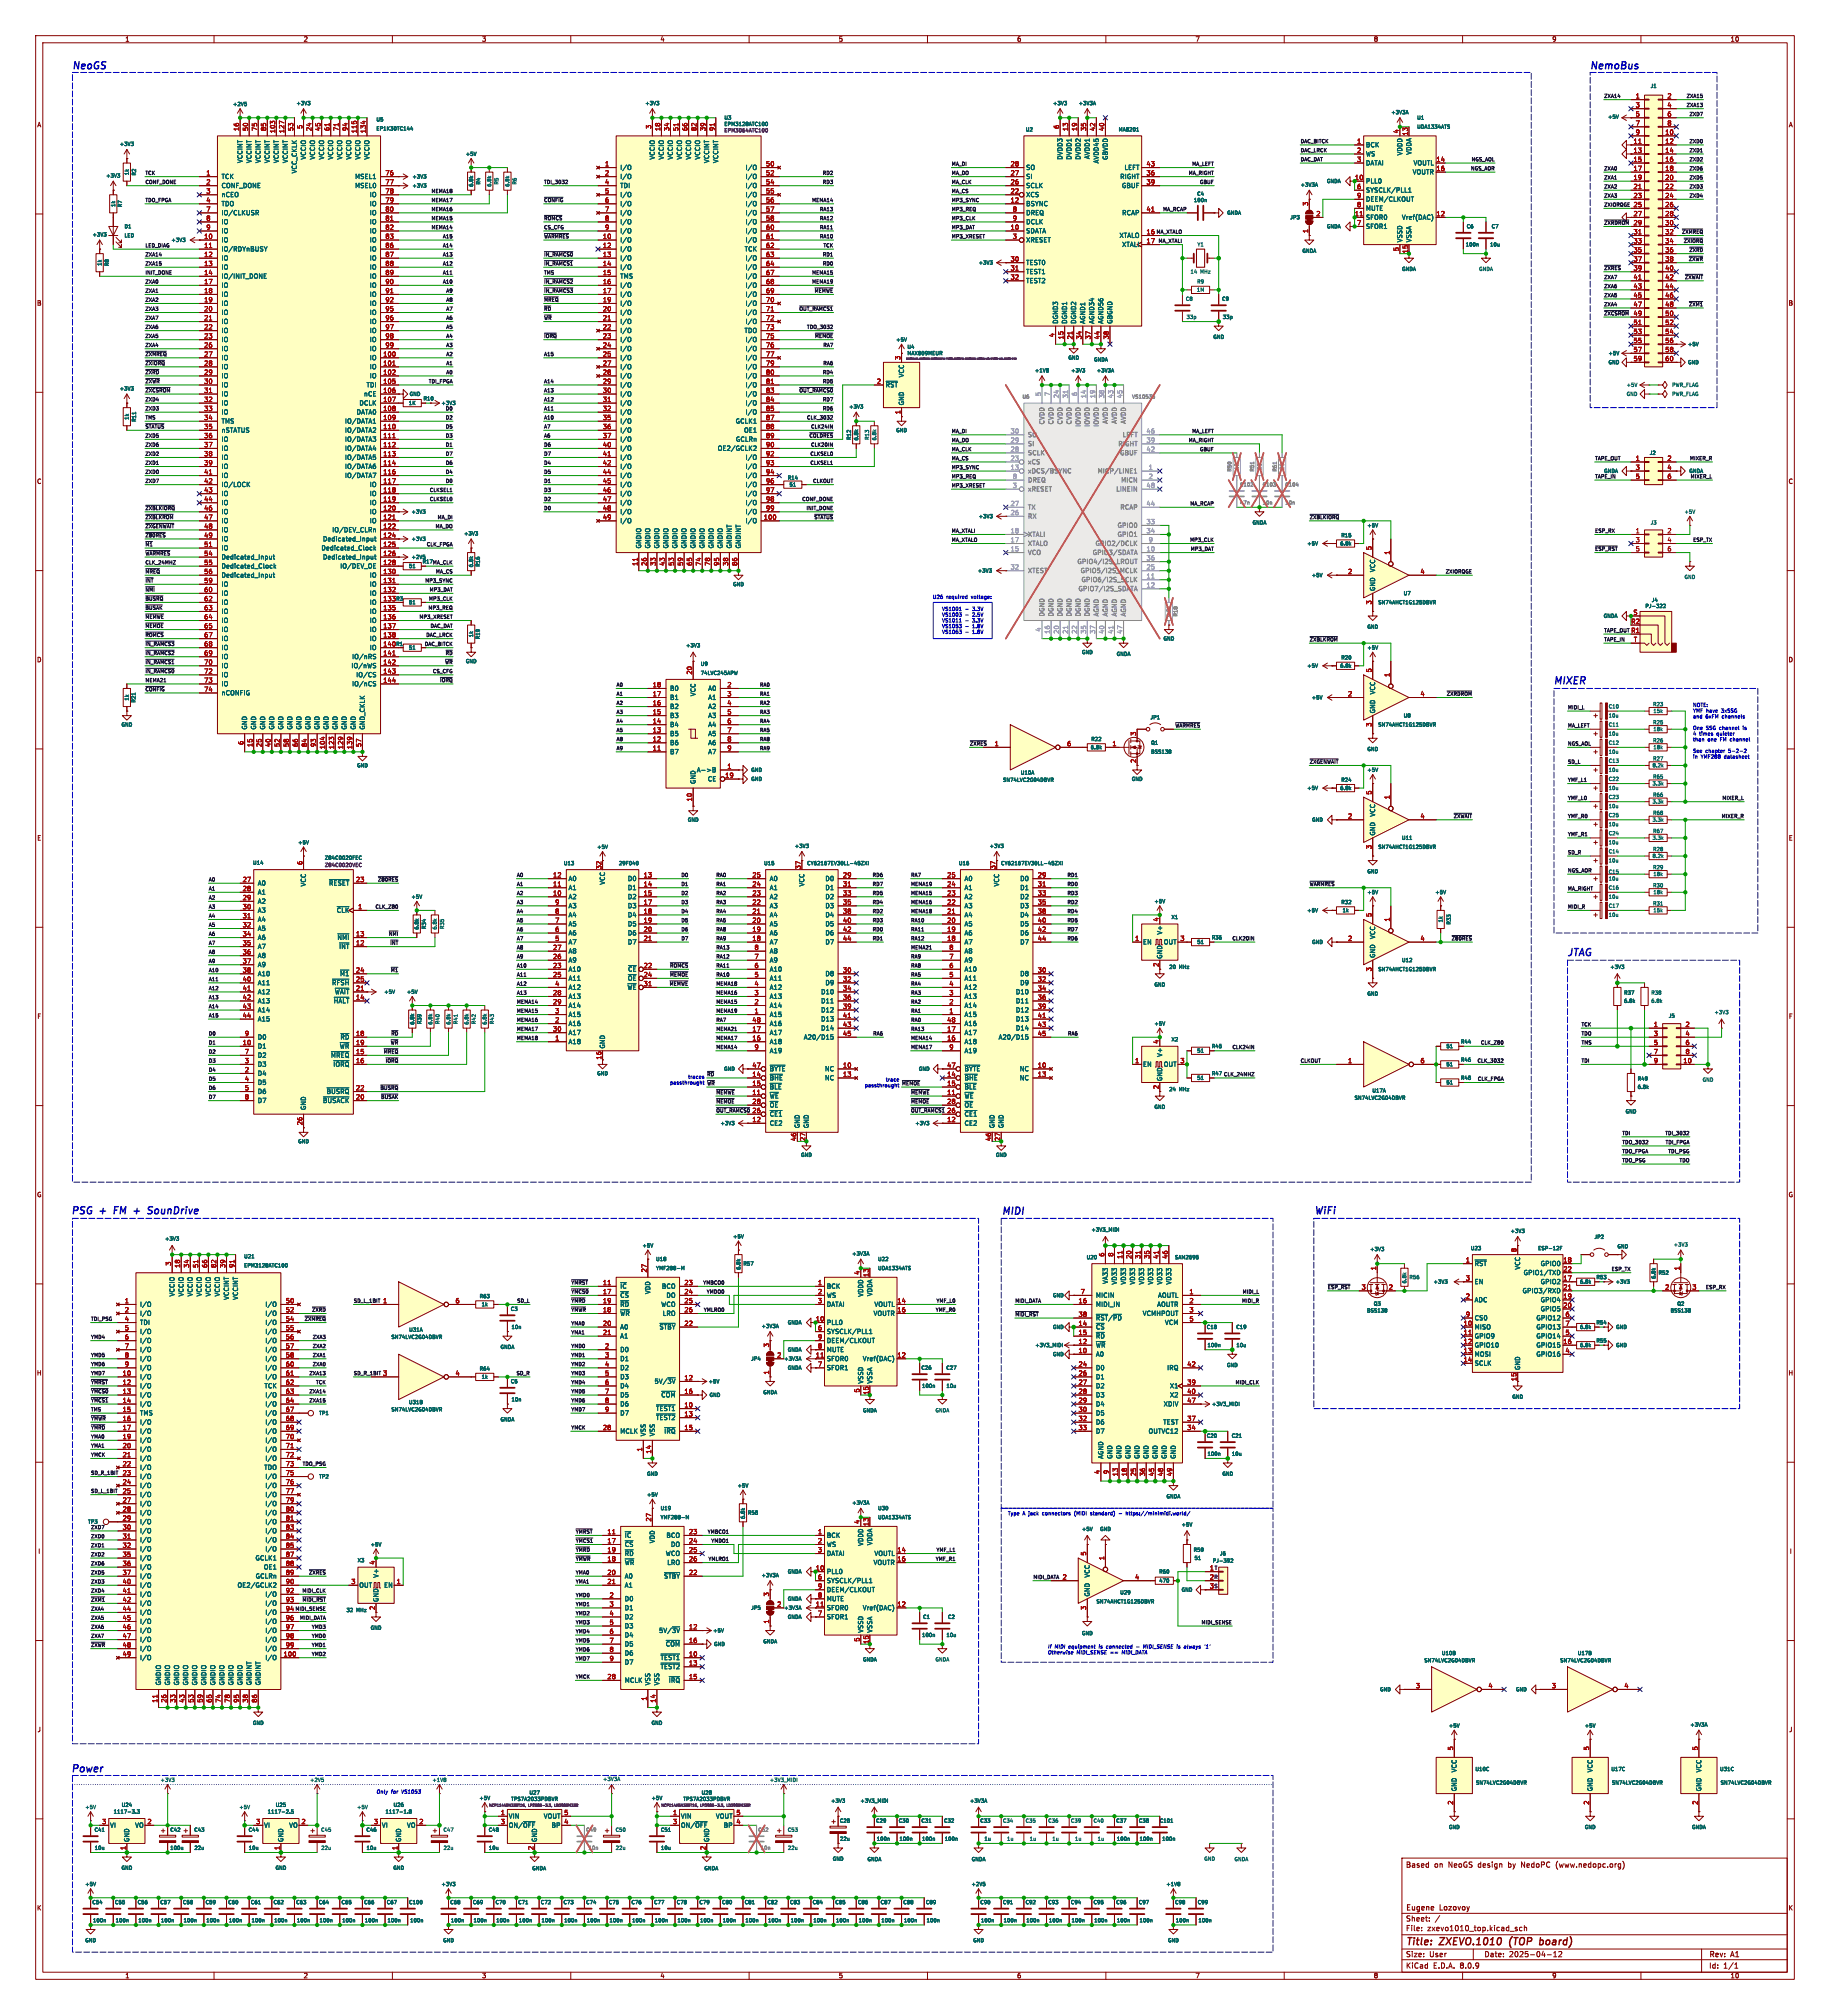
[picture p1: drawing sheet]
<svg xmlns="http://www.w3.org/2000/svg" width="513mm" height="565mm" viewBox="0 0 513 565" stroke-linecap="round" stroke-linejoin="round" font-family="sans-serif">
<defs><g id="words">
<g font-size="2.8" fill="#0000c2">
<text x="20.1" y="19.6">NeoGS</text>
<text x="445.5" y="19.6">NemoBus</text>
<text x="435.4" y="192">MIXER</text>
<text x="439.2" y="268.2">JTAG</text>
<text x="19.8" y="340.6">PSG</text>
<text x="28" y="340.6">+</text>
<text x="32.8" y="340.6">FM</text>
<text x="39.2" y="340.6">+</text>
<text x="44" y="340.6">SounDrive</text>
<text x="280.7" y="340.7">MIDI</text>
<text x="368.3" y="340.6">WiFi</text>
<text x="19.8" y="497.1">Power</text>
</g>
<g font-size="2.8" fill="#840000">
<text x="394" y="546">Title:</text>
<text x="403.7" y="546">ZXEVO.1010</text>
<text x="424" y="546">(TOP</text>
<text x="433.3" y="546">board)</text>
</g>
<g font-size="2.1" fill="#840000">
<text x="394" y="523.9">Based</text>
<text x="402" y="523.9">on</text>
<text x="406" y="523.9">NeoGS</text>
<text x="414.5" y="523.9">design</text>
<text x="423.1" y="523.9">by</text>
<text x="426.9" y="523.9">NedoPC</text>
<text x="436.7" y="523.9">(www.nedopc.org)</text>
<text x="394" y="539">Sheet:</text>
<text x="394" y="536.1">Eugene</text>
<text x="403.7" y="536.1">Lozovoy</text>
<text x="394" y="541.7">File:</text>
<text x="400.1" y="541.7">zxevo1010_top.kicad_sch</text>
<text x="394" y="549">Size:</text>
<text x="400.7" y="549">User</text>
<text x="416" y="549">Date:</text>
<text x="423" y="549">2025-04-12</text>
<text x="479" y="549.2">Rev:</text>
<text x="485.4" y="549.2">A1</text>
<text x="394" y="552.2">KiCad</text>
<text x="401.7" y="552.2">E.D.A.</text>
<text x="409.3" y="552.2">8.0.9</text>
<text x="479" y="552.2">Id:</text>
<text x="483.1" y="552.2">1/1</text>
</g>
<g font-size="1.8" fill="#840000">
<text x="35" y="11.9">1</text>
<text x="85" y="11.9">2</text>
<text x="135" y="11.9">3</text>
<text x="185" y="11.9">4</text>
<text x="235" y="11.9">5</text>
<text x="285" y="11.9">6</text>
<text x="335" y="11.9">7</text>
<text x="385" y="11.9">8</text>
<text x="435" y="11.9">9</text>
<text x="485" y="11.9">10</text>
<text x="10.3" y="35.9">A</text>
<text x="501.3" y="35.9">A</text>
<text x="10.3" y="85.9">B</text>
<text x="501.3" y="85.9">B</text>
<text x="10.3" y="135.9">C</text>
<text x="501.3" y="135.9">C</text>
<text x="10.3" y="185.9">D</text>
<text x="501.3" y="185.9">D</text>
<text x="10.3" y="235.9">E</text>
<text x="501.3" y="235.9">E</text>
<text x="324.9" y="271.2" transform="rotate(-90 324.9 271.2)">2</text>
<text x="10.3" y="285.9">F</text>
<text x="501.3" y="285.9">F</text>
<text x="168.7" y="297.2" transform="rotate(-90 168.7 297.2)">16</text>
<text x="225.8" y="320.1" transform="rotate(-90 225.8 320.1)">27</text>
<text x="280.4" y="320.1" transform="rotate(-90 280.4 320.1)">27</text>
<text x="10.3" y="335.9">G</text>
<text x="501.3" y="335.9">G</text>
<text x="228.6" y="370.6">10</text>
<text x="10.2" y="385.9">H</text>
<text x="501.2" y="385.9">H</text>
<text x="243.6" y="391.2" transform="rotate(-90 243.6 391.2)">15</text>
<text x="10.6" y="435.9">I</text>
<text x="501.6" y="435.9">I</text>
<text x="228.6" y="440.4">10</text>
<text x="10.4" y="485.9">J</text>
<text x="501.4" y="485.9">J</text>
<text x="149.6" y="518.9" transform="rotate(-90 149.6 518.9)">2</text>
<text x="197.9" y="518.9" transform="rotate(-90 197.9 518.9)">2</text>
<text x="10.3" y="535.9">K</text>
<text x="501.3" y="535.9">K</text>
<text x="35" y="554.9">1</text>
<text x="85" y="554.9">2</text>
<text x="135" y="554.9">3</text>
<text x="185" y="554.9">4</text>
<text x="235" y="554.9">5</text>
<text x="285" y="554.9">6</text>
<text x="335" y="554.9">7</text>
<text x="385" y="554.9">8</text>
<text x="435" y="554.9">9</text>
<text x="485" y="554.9">10</text>
</g>
<g font-size="1.8" fill="#a90000">
<text x="458.4" y="27.7">1</text>
<text x="467.3" y="27.7">2</text>
<text x="458.4" y="30.2">3</text>
<text x="458.4" y="32.8">5</text>
<text x="458.4" y="35.3">7</text>
<text x="467.3" y="30.2">4</text>
<text x="467.3" y="32.8">6</text>
<text x="467.3" y="35.3">8</text>
<text x="67.1" y="36.9" transform="rotate(-90 67.1 36.9)">16</text>
<text x="69.6" y="36.9" transform="rotate(-90 69.6 36.9)">50</text>
<text x="72.1" y="36.9" transform="rotate(-90 72.1 36.9)">75</text>
<text x="74.7" y="36.9" transform="rotate(-90 74.7 36.9)">85</text>
<text x="77.2" y="37.5" transform="rotate(-90 77.2 37.5)">103</text>
<text x="79.8" y="37.5" transform="rotate(-90 79.8 37.5)">127</text>
<text x="82.3" y="36.9" transform="rotate(-90 82.3 36.9)">53</text>
<text x="84.8" y="36.3" transform="rotate(-90 84.8 36.3)">5</text>
<text x="87.4" y="36.9" transform="rotate(-90 87.4 36.9)">24</text>
<text x="89.9" y="36.9" transform="rotate(-90 89.9 36.9)">45</text>
<text x="92.5" y="36.9" transform="rotate(-90 92.5 36.9)">61</text>
<text x="95" y="36.9" transform="rotate(-90 95 36.9)">71</text>
<text x="97.5" y="36.9" transform="rotate(-90 97.5 36.9)">94</text>
<text x="100.1" y="37.5" transform="rotate(-90 100.1 37.5)">115</text>
<text x="102.6" y="37.5" transform="rotate(-90 102.6 37.5)">134</text>
<text x="182.6" y="36.3" transform="rotate(-90 182.6 36.3)">3</text>
<text x="185.2" y="36.9" transform="rotate(-90 185.2 36.9)">18</text>
<text x="187.7" y="36.9" transform="rotate(-90 187.7 36.9)">34</text>
<text x="190.2" y="36.9" transform="rotate(-90 190.2 36.9)">51</text>
<text x="192.8" y="36.9" transform="rotate(-90 192.8 36.9)">66</text>
<text x="195.3" y="36.9" transform="rotate(-90 195.3 36.9)">82</text>
<text x="197.9" y="36.9" transform="rotate(-90 197.9 36.9)">39</text>
<text x="200.4" y="36.9" transform="rotate(-90 200.4 36.9)">91</text>
<text x="296.9" y="36.3" transform="rotate(-90 296.9 36.3)">6</text>
<text x="299.5" y="36.9" transform="rotate(-90 299.5 36.9)">13</text>
<text x="302" y="36.9" transform="rotate(-90 302 36.9)">19</text>
<text x="304.5" y="36.9" transform="rotate(-90 304.5 36.9)">35</text>
<text x="307.1" y="36.9" transform="rotate(-90 307.1 36.9)">42</text>
<text x="309.6" y="36.9" transform="rotate(-90 309.6 36.9)">40</text>
<text x="380.3" y="40.4">1</text>
<text x="392.2" y="37.5" transform="rotate(-90 392.2 37.5)">4</text>
<text x="394.7" y="38.1" transform="rotate(-90 394.7 38.1)">13</text>
<text x="457.8" y="40.4">11</text>
<text x="458.4" y="37.8">9</text>
<text x="466.7" y="37.8">10</text>
<text x="466.7" y="40.4">12</text>
<text x="169.5" y="46.7">1</text>
<text x="214.6" y="46.7">50</text>
<text x="283.2" y="46.7">28</text>
<text x="321.3" y="46.7">43</text>
<text x="380.3" y="42.9">2</text>
<text x="380.3" y="45.5">3</text>
<text x="402.5" y="45.5">14</text>
<text x="457.8" y="42.9">13</text>
<text x="457.8" y="45.5">15</text>
<text x="466.7" y="42.9">14</text>
<text x="466.7" y="45.5">16</text>
<text x="57.7" y="49.3">1</text>
<text x="57.7" y="51.8">2</text>
<text x="107.9" y="49.3">76</text>
<text x="107.9" y="51.8">77</text>
<text x="169.5" y="49.3">2</text>
<text x="169.5" y="51.8">4</text>
<text x="214.6" y="49.3">52</text>
<text x="214.6" y="51.8">54</text>
<text x="283.2" y="51.8">26</text>
<text x="283.2" y="49.3">27</text>
<text x="321.3" y="49.3">36</text>
<text x="321.3" y="51.8">39</text>
<text x="379.7" y="50.5">10</text>
<text x="380.3" y="53.1">6</text>
<text x="402.5" y="48">16</text>
<text x="457.8" y="48">17</text>
<text x="457.8" y="50.5">19</text>
<text x="457.8" y="53.1">21</text>
<text x="466.7" y="48">18</text>
<text x="466.7" y="50.5">20</text>
<text x="466.7" y="53.1">22</text>
<text x="57.7" y="54.4">3</text>
<text x="57.7" y="56.9">4</text>
<text x="57.7" y="59.4">7</text>
<text x="107.9" y="54.4">78</text>
<text x="107.9" y="56.9">79</text>
<text x="107.9" y="59.4">80</text>
<text x="169.5" y="54.4">5</text>
<text x="169.5" y="56.9">6</text>
<text x="169.5" y="59.4">7</text>
<text x="214.6" y="54.4">55</text>
<text x="214.6" y="56.9">56</text>
<text x="214.6" y="59.4">57</text>
<text x="283.2" y="56.9">12</text>
<text x="283.2" y="54.4">22</text>
<text x="283.8" y="59.4">8</text>
<text x="321.3" y="59.4">41</text>
<text x="366.8" y="57.9" transform="rotate(-90 366.8 57.9)">3</text>
<text x="380.3" y="58.2">8</text>
<text x="380.3" y="55.6">9</text>
<text x="457.8" y="55.6">23</text>
<text x="457.8" y="58.2">25</text>
<text x="466.7" y="55.6">24</text>
<text x="466.7" y="58.2">26</text>
<text x="57.7" y="62">8</text>
<text x="57.7" y="64.5">9</text>
<text x="107.9" y="62">81</text>
<text x="107.9" y="64.5">82</text>
<text x="169.5" y="62">8</text>
<text x="169.5" y="64.5">9</text>
<text x="214.6" y="62">58</text>
<text x="214.6" y="64.5">60</text>
<text x="283.2" y="64.5">10</text>
<text x="283.8" y="62">9</text>
<text x="321.3" y="65.8">16</text>
<text x="366.8" y="65.5" transform="rotate(-90 366.8 65.5)">1</text>
<text x="368.9" y="60.7">2</text>
<text x="379.7" y="60.7">11</text>
<text x="380.3" y="63.2">7</text>
<text x="402.5" y="60.7">12</text>
<text x="457.8" y="60.7">27</text>
<text x="457.8" y="63.2">29</text>
<text x="457.8" y="65.8">31</text>
<text x="466.7" y="60.7">28</text>
<text x="466.7" y="63.2">30</text>
<text x="466.7" y="65.8">32</text>
<text x="57.1" y="67.1">10</text>
<text x="57.1" y="69.6">11</text>
<text x="107.9" y="67.1">83</text>
<text x="107.9" y="69.6">86</text>
<text x="168.9" y="67.1">10</text>
<text x="168.9" y="69.6">12</text>
<text x="214.6" y="67.1">61</text>
<text x="214.6" y="69.6">62</text>
<text x="283.8" y="67.1">3</text>
<text x="321.3" y="68.3">17</text>
<text x="392.2" y="70.6" transform="rotate(-90 392.2 70.6)">5</text>
<text x="394.7" y="71.2" transform="rotate(-90 394.7 71.2)">15</text>
<text x="457.8" y="68.3">33</text>
<text x="457.8" y="70.9">35</text>
<text x="466.7" y="68.3">34</text>
<text x="466.7" y="70.9">36</text>
<text x="57.1" y="72.1">12</text>
<text x="57.1" y="74.7">13</text>
<text x="57.1" y="77.2">14</text>
<text x="107.9" y="72.1">87</text>
<text x="107.9" y="74.7">88</text>
<text x="107.9" y="77.2">89</text>
<text x="168.9" y="72.1">13</text>
<text x="168.9" y="74.7">14</text>
<text x="168.9" y="77.2">15</text>
<text x="214.6" y="72.1">63</text>
<text x="214.6" y="74.7">64</text>
<text x="214.6" y="77.2">67</text>
<text x="283.2" y="73.4">30</text>
<text x="283.2" y="75.9">31</text>
<text x="457.8" y="73.4">37</text>
<text x="457.8" y="75.9">39</text>
<text x="466.7" y="73.4">38</text>
<text x="466.7" y="75.9">40</text>
<text x="57.1" y="79.8">17</text>
<text x="57.1" y="82.3">18</text>
<text x="107.9" y="79.8">90</text>
<text x="107.9" y="82.3">91</text>
<text x="168.9" y="79.8">16</text>
<text x="168.9" y="82.3">17</text>
<text x="214.6" y="79.8">68</text>
<text x="214.6" y="82.3">69</text>
<text x="283.2" y="78.5">32</text>
<text x="457.8" y="78.5">41</text>
<text x="457.8" y="81">43</text>
<text x="457.8" y="83.6">45</text>
<text x="466.7" y="78.5">42</text>
<text x="466.7" y="81">44</text>
<text x="466.7" y="83.6">46</text>
<text x="57.1" y="84.8">19</text>
<text x="57.1" y="87.4">20</text>
<text x="57.1" y="89.9">21</text>
<text x="107.9" y="84.8">92</text>
<text x="107.9" y="87.4">95</text>
<text x="107.9" y="89.9">96</text>
<text x="168.9" y="84.8">19</text>
<text x="168.9" y="87.4">20</text>
<text x="168.9" y="89.9">21</text>
<text x="214.6" y="84.8">70</text>
<text x="214.6" y="87.4">71</text>
<text x="214.6" y="89.9">72</text>
<text x="457.8" y="86.1">47</text>
<text x="457.8" y="88.6">49</text>
<text x="466.7" y="86.1">48</text>
<text x="466.7" y="88.6">50</text>
<text x="57.1" y="92.5">22</text>
<text x="57.1" y="95">23</text>
<text x="107.9" y="92.5">97</text>
<text x="107.9" y="95">98</text>
<text x="168.9" y="92.5">22</text>
<text x="168.9" y="95">23</text>
<text x="214.6" y="92.5">73</text>
<text x="214.6" y="95">75</text>
<text x="295.7" y="94.7" transform="rotate(-90 295.7 94.7)">4</text>
<text x="298.2" y="95.3" transform="rotate(-90 298.2 95.3)">15</text>
<text x="300.7" y="95.3" transform="rotate(-90 300.7 95.3)">21</text>
<text x="303.3" y="95.3" transform="rotate(-90 303.3 95.3)">34</text>
<text x="305.8" y="95.3" transform="rotate(-90 305.8 95.3)">37</text>
<text x="308.4" y="95.3" transform="rotate(-90 308.4 95.3)">44</text>
<text x="310.9" y="95.3" transform="rotate(-90 310.9 95.3)">38</text>
<text x="457.8" y="91.2">51</text>
<text x="457.8" y="93.7">53</text>
<text x="466.7" y="91.2">52</text>
<text x="466.7" y="93.7">54</text>
<text x="57.1" y="97.5">26</text>
<text x="57.1" y="100.1">27</text>
<text x="107.3" y="100.1">100</text>
<text x="107.9" y="97.5">99</text>
<text x="168.9" y="97.5">24</text>
<text x="168.9" y="100.1">25</text>
<text x="214.6" y="97.5">76</text>
<text x="214.6" y="100.1">77</text>
<text x="252.5" y="101" transform="rotate(-90 252.5 101)">3</text>
<text x="457.8" y="96.3">55</text>
<text x="457.8" y="98.8">57</text>
<text x="457.8" y="101.3">59</text>
<text x="466.7" y="96.3">56</text>
<text x="466.7" y="98.8">58</text>
<text x="466.7" y="101.3">60</text>
<text x="57.1" y="102.6">28</text>
<text x="57.1" y="105.2">29</text>
<text x="57.1" y="107.7">30</text>
<text x="107.3" y="102.6">101</text>
<text x="107.3" y="105.2">102</text>
<text x="107.3" y="107.7">105</text>
<text x="168.9" y="102.6">27</text>
<text x="168.9" y="105.2">28</text>
<text x="168.9" y="107.7">29</text>
<text x="214.6" y="102.6">79</text>
<text x="214.6" y="105.2">80</text>
<text x="214.6" y="107.7">81</text>
<text x="245.7" y="107.7">2</text>
<text x="57.1" y="110.2">31</text>
<text x="57.1" y="112.8">32</text>
<text x="107.3" y="110.2">106</text>
<text x="107.3" y="112.8">107</text>
<text x="168.9" y="110.2">30</text>
<text x="168.9" y="112.8">31</text>
<text x="214.6" y="110.2">83</text>
<text x="214.6" y="112.8">84</text>
<text x="57.1" y="115.3">33</text>
<text x="57.1" y="117.9">34</text>
<text x="107.3" y="115.3">108</text>
<text x="107.3" y="117.9">109</text>
<text x="168.9" y="115.3">32</text>
<text x="168.9" y="117.9">35</text>
<text x="214.6" y="115.3">85</text>
<text x="214.6" y="117.9">87</text>
<text x="252.5" y="116.3" transform="rotate(-90 252.5 116.3)">1</text>
<text x="57.1" y="120.4">35</text>
<text x="57.1" y="122.9">36</text>
<text x="57.1" y="125.5">37</text>
<text x="107.3" y="120.4">110</text>
<text x="107.3" y="122.9">111</text>
<text x="107.3" y="125.5">112</text>
<text x="168.9" y="120.4">36</text>
<text x="168.9" y="122.9">37</text>
<text x="168.9" y="125.5">40</text>
<text x="214.6" y="120.4">88</text>
<text x="214.6" y="122.9">89</text>
<text x="214.6" y="125.5">90</text>
<text x="57.1" y="128">38</text>
<text x="57.1" y="130.6">39</text>
<text x="107.3" y="128">113</text>
<text x="107.3" y="130.6">114</text>
<text x="168.9" y="128">41</text>
<text x="168.9" y="130.6">42</text>
<text x="214.6" y="128">92</text>
<text x="214.6" y="130.6">93</text>
<text x="458.4" y="129.3">1</text>
<text x="458.4" y="131.8">3</text>
<text x="467.3" y="129.3">2</text>
<text x="467.3" y="131.8">4</text>
<text x="57.1" y="133.1">41</text>
<text x="57.1" y="135.6">42</text>
<text x="107.3" y="133.1">116</text>
<text x="107.3" y="135.6">117</text>
<text x="168.9" y="133.1">44</text>
<text x="168.9" y="135.6">45</text>
<text x="214.6" y="133.1">94</text>
<text x="214.6" y="135.6">96</text>
<text x="458.4" y="134.4">5</text>
<text x="467.3" y="134.4">6</text>
<text x="57.1" y="138.2">43</text>
<text x="57.1" y="140.7">44</text>
<text x="57.1" y="143.3">46</text>
<text x="107.3" y="138.2">118</text>
<text x="107.3" y="140.7">119</text>
<text x="107.3" y="143.3">120</text>
<text x="168.9" y="138.2">46</text>
<text x="168.9" y="140.7">47</text>
<text x="168.9" y="143.3">48</text>
<text x="214.6" y="138.2">97</text>
<text x="214.6" y="140.7">98</text>
<text x="214.6" y="143.3">99</text>
<text x="57.1" y="145.8">47</text>
<text x="57.1" y="148.3">48</text>
<text x="107.3" y="145.8">121</text>
<text x="107.3" y="148.3">122</text>
<text x="168.9" y="145.8">49</text>
<text x="214" y="145.8">100</text>
<text x="458.4" y="149.6">1</text>
<text x="467.3" y="149.6">2</text>
<text x="57.1" y="150.9">49</text>
<text x="57.1" y="153.4">51</text>
<text x="57.1" y="156">54</text>
<text x="107.3" y="150.9">124</text>
<text x="107.3" y="153.4">125</text>
<text x="107.3" y="156">126</text>
<text x="384.6" y="154.4" transform="rotate(-90 384.6 154.4)">5</text>
<text x="389.6" y="155.6" transform="rotate(-90 389.6 155.6)">1</text>
<text x="458.4" y="152.1">3</text>
<text x="458.4" y="154.7">5</text>
<text x="467.3" y="152.1">4</text>
<text x="467.3" y="154.7">6</text>
<text x="57.1" y="158.5">55</text>
<text x="57.1" y="161">56</text>
<text x="107.3" y="158.5">128</text>
<text x="107.3" y="161">130</text>
<text x="178.8" y="158.8" transform="rotate(-90 178.8 158.8)">11</text>
<text x="181.4" y="158.8" transform="rotate(-90 181.4 158.8)">26</text>
<text x="183.9" y="158.8" transform="rotate(-90 183.9 158.8)">33</text>
<text x="186.4" y="158.8" transform="rotate(-90 186.4 158.8)">43</text>
<text x="189" y="158.8" transform="rotate(-90 189 158.8)">53</text>
<text x="191.5" y="158.8" transform="rotate(-90 191.5 158.8)">59</text>
<text x="194.1" y="158.8" transform="rotate(-90 194.1 158.8)">65</text>
<text x="196.6" y="158.8" transform="rotate(-90 196.6 158.8)">74</text>
<text x="199.1" y="158.8" transform="rotate(-90 199.1 158.8)">78</text>
<text x="201.7" y="158.8" transform="rotate(-90 201.7 158.8)">95</text>
<text x="204.2" y="158.8" transform="rotate(-90 204.2 158.8)">38</text>
<text x="206.8" y="158.8" transform="rotate(-90 206.8 158.8)">86</text>
<text x="377.8" y="161">2</text>
<text x="398.1" y="161">4</text>
<text x="57.1" y="163.6">59</text>
<text x="57.1" y="166.1">60</text>
<text x="107.3" y="163.6">131</text>
<text x="107.3" y="166.1">132</text>
<text x="57.1" y="168.7">62</text>
<text x="57.1" y="171.2">63</text>
<text x="57.1" y="173.7">64</text>
<text x="107.3" y="168.7">133</text>
<text x="107.3" y="171.2">135</text>
<text x="107.3" y="173.7">136</text>
<text x="384.6" y="169.6" transform="rotate(-90 384.6 169.6)">3</text>
<text x="457.8" y="172.5">S</text>
<text x="57.1" y="176.3">65</text>
<text x="57.1" y="178.8">67</text>
<text x="107.3" y="176.3">137</text>
<text x="107.3" y="178.8">138</text>
<text x="457.1" y="177.5">R1</text>
<text x="457.1" y="175">R2</text>
<text x="57.1" y="181.4">68</text>
<text x="57.1" y="183.9">69</text>
<text x="107.3" y="181.4">140</text>
<text x="107.3" y="183.9">141</text>
<text x="457.9" y="180.1">T</text>
<text x="57.1" y="186.4">70</text>
<text x="57.1" y="189">72</text>
<text x="57.1" y="191.5">73</text>
<text x="107.3" y="186.4">142</text>
<text x="107.3" y="189">143</text>
<text x="107.3" y="191.5">144</text>
<text x="194.1" y="189.3" transform="rotate(-90 194.1 189.3)">20</text>
<text x="384.6" y="188.7" transform="rotate(-90 384.6 188.7)">5</text>
<text x="389.6" y="189.9" transform="rotate(-90 389.6 189.9)">1</text>
<text x="57.1" y="194.1">74</text>
<text x="182.8" y="197.9">16</text>
<text x="182.8" y="195.3">17</text>
<text x="182.8" y="192.8">18</text>
<text x="203.8" y="192.8">2</text>
<text x="203.8" y="195.3">3</text>
<text x="203.8" y="197.9">4</text>
<text x="377.8" y="195.3">2</text>
<text x="398.1" y="195.3">4</text>
<text x="182.8" y="202.9">14</text>
<text x="182.8" y="200.4">15</text>
<text x="203.8" y="200.4">5</text>
<text x="203.8" y="202.9">6</text>
<text x="384.6" y="203.9" transform="rotate(-90 384.6 203.9)">3</text>
<text x="68.3" y="209" transform="rotate(-90 68.3 209)">6</text>
<text x="70.9" y="209.6" transform="rotate(-90 70.9 209.6)">15</text>
<text x="73.4" y="209.6" transform="rotate(-90 73.4 209.6)">25</text>
<text x="75.9" y="209.6" transform="rotate(-90 75.9 209.6)">40</text>
<text x="78.5" y="209.6" transform="rotate(-90 78.5 209.6)">52</text>
<text x="81" y="209.6" transform="rotate(-90 81 209.6)">58</text>
<text x="83.6" y="209.6" transform="rotate(-90 83.6 209.6)">66</text>
<text x="86.1" y="209.6" transform="rotate(-90 86.1 209.6)">84</text>
<text x="88.6" y="209.6" transform="rotate(-90 88.6 209.6)">93</text>
<text x="101.3" y="209.6" transform="rotate(-90 101.3 209.6)">57</text>
<text x="182.8" y="208">12</text>
<text x="182.8" y="205.5">13</text>
<text x="203.8" y="205.5">7</text>
<text x="203.8" y="208">8</text>
<text x="278.7" y="209.3">1</text>
<text x="299" y="209.3">6</text>
<text x="311.7" y="209.3">1</text>
<text x="318.5" y="206.4" transform="rotate(-90 318.5 206.4)">3</text>
<text x="91.2" y="210.2" transform="rotate(-90 91.2 210.2)">104</text>
<text x="93.7" y="210.2" transform="rotate(-90 93.7 210.2)">123</text>
<text x="96.3" y="210.2" transform="rotate(-90 96.3 210.2)">129</text>
<text x="98.8" y="210.2" transform="rotate(-90 98.8 210.2)">139</text>
<text x="182.8" y="210.6">11</text>
<text x="203.8" y="215.6">1</text>
<text x="203.8" y="210.6">9</text>
<text x="318.5" y="214.1" transform="rotate(-90 318.5 214.1)">2</text>
<text x="203.2" y="218.2">19</text>
<text x="194.1" y="224.8" transform="rotate(-90 194.1 224.8)">10</text>
<text x="384.6" y="223" transform="rotate(-90 384.6 223)">5</text>
<text x="389.6" y="224.2" transform="rotate(-90 389.6 224.2)">1</text>
<text x="377.8" y="229.6">2</text>
<text x="398.1" y="229.6">4</text>
<text x="384.6" y="238.2" transform="rotate(-90 384.6 238.2)">3</text>
<text x="84.8" y="242.6" transform="rotate(-90 84.8 242.6)">6</text>
<text x="168.7" y="243.9" transform="rotate(-90 168.7 243.9)">32</text>
<text x="224.5" y="243.9" transform="rotate(-90 224.5 243.9)">37</text>
<text x="279.1" y="243.9" transform="rotate(-90 279.1 243.9)">37</text>
<text x="67.9" y="247.4">27</text>
<text x="67.9" y="249.9">28</text>
<text x="99.7" y="247.4">23</text>
<text x="154.9" y="251.2">10</text>
<text x="154.9" y="248.7">11</text>
<text x="154.9" y="246.1">12</text>
<text x="180.3" y="246.1">13</text>
<text x="180.3" y="248.7">14</text>
<text x="180.3" y="251.2">15</text>
<text x="210.8" y="251.2">23</text>
<text x="210.8" y="248.7">24</text>
<text x="210.8" y="246.1">25</text>
<text x="236.2" y="246.1">29</text>
<text x="236.2" y="248.7">31</text>
<text x="236.2" y="251.2">33</text>
<text x="265.4" y="251.2">23</text>
<text x="265.4" y="248.7">24</text>
<text x="265.4" y="246.1">25</text>
<text x="290.8" y="246.1">29</text>
<text x="290.8" y="248.7">31</text>
<text x="290.8" y="251.2">33</text>
<text x="67.9" y="252.5">29</text>
<text x="67.9" y="255">30</text>
<text x="67.9" y="257.6">31</text>
<text x="100.3" y="255">1</text>
<text x="155.5" y="256.3">8</text>
<text x="155.5" y="253.7">9</text>
<text x="180.3" y="253.7">17</text>
<text x="180.3" y="256.3">18</text>
<text x="210.8" y="256.3">21</text>
<text x="210.8" y="253.7">22</text>
<text x="236.2" y="253.7">35</text>
<text x="236.2" y="256.3">38</text>
<text x="265.4" y="256.3">21</text>
<text x="265.4" y="253.7">22</text>
<text x="290.8" y="253.7">35</text>
<text x="290.8" y="256.3">38</text>
<text x="384.6" y="257.2" transform="rotate(-90 384.6 257.2)">5</text>
<text x="67.9" y="260.1">32</text>
<text x="67.9" y="262.6">34</text>
<text x="99.7" y="262.6">13</text>
<text x="155.5" y="263.9">5</text>
<text x="155.5" y="261.4">6</text>
<text x="155.5" y="258.8">7</text>
<text x="180.3" y="258.8">19</text>
<text x="180.3" y="261.4">20</text>
<text x="180.3" y="263.9">21</text>
<text x="210.8" y="263.9">18</text>
<text x="210.8" y="261.4">19</text>
<text x="210.8" y="258.8">20</text>
<text x="236.2" y="258.8">40</text>
<text x="236.2" y="261.4">42</text>
<text x="236.2" y="263.9">44</text>
<text x="265.4" y="263.9">18</text>
<text x="265.4" y="261.4">19</text>
<text x="265.4" y="258.8">20</text>
<text x="290.8" y="258.8">40</text>
<text x="290.8" y="261.4">42</text>
<text x="290.8" y="263.9">44</text>
<text x="318.1" y="263.9">1</text>
<text x="324.9" y="258.5" transform="rotate(-90 324.9 258.5)">4</text>
<text x="330.8" y="263.9">3</text>
<text x="377.8" y="263.9">2</text>
<text x="389.6" y="258.5" transform="rotate(-90 389.6 258.5)">1</text>
<text x="398.1" y="263.9">4</text>
<text x="67.9" y="265.2">35</text>
<text x="67.9" y="267.7">36</text>
<text x="99.7" y="265.2">12</text>
<text x="154.9" y="269">26</text>
<text x="154.9" y="266.4">27</text>
<text x="211.4" y="269">7</text>
<text x="211.4" y="266.4">8</text>
<text x="266" y="269">7</text>
<text x="266" y="266.4">8</text>
<text x="67.9" y="270.3">37</text>
<text x="67.9" y="272.8">38</text>
<text x="67.9" y="275.3">40</text>
<text x="99.7" y="272.8">24</text>
<text x="99.7" y="275.3">25</text>
<text x="154.9" y="271.5">23</text>
<text x="154.9" y="274.1">25</text>
<text x="180.3" y="271.5">22</text>
<text x="180.3" y="274.1">24</text>
<text x="211.4" y="274.1">5</text>
<text x="211.4" y="271.5">6</text>
<text x="236.2" y="272.8">30</text>
<text x="236.2" y="275.3">32</text>
<text x="266" y="274.1">5</text>
<text x="266" y="271.5">6</text>
<text x="290.8" y="272.8">30</text>
<text x="290.8" y="275.3">32</text>
<text x="384.6" y="272.5" transform="rotate(-90 384.6 272.5)">3</text>
<text x="67.9" y="277.9">41</text>
<text x="67.9" y="280.4">42</text>
<text x="99.7" y="280.4">14</text>
<text x="99.7" y="277.9">21</text>
<text x="154.9" y="279.1">28</text>
<text x="154.9" y="281.7">29</text>
<text x="155.5" y="276.6">4</text>
<text x="180.3" y="276.6">31</text>
<text x="211.4" y="281.7">2</text>
<text x="211.4" y="279.1">3</text>
<text x="211.4" y="276.6">4</text>
<text x="236.2" y="277.9">34</text>
<text x="236.2" y="280.4">36</text>
<text x="266" y="281.7">2</text>
<text x="266" y="279.1">3</text>
<text x="266" y="276.6">4</text>
<text x="290.8" y="277.9">34</text>
<text x="290.8" y="280.4">36</text>
<text x="67.9" y="283">43</text>
<text x="67.9" y="285.5">44</text>
<text x="155.5" y="286.8">2</text>
<text x="155.5" y="284.2">3</text>
<text x="210.8" y="286.8">48</text>
<text x="211.4" y="284.2">1</text>
<text x="236.2" y="283">39</text>
<text x="236.2" y="285.5">41</text>
<text x="265.4" y="286.8">48</text>
<text x="266" y="284.2">1</text>
<text x="290.8" y="283">39</text>
<text x="290.8" y="285.5">41</text>
<text x="67.9" y="293.1">10</text>
<text x="68.5" y="290.6">9</text>
<text x="99.7" y="290.6">18</text>
<text x="99.7" y="293.1">19</text>
<text x="154.9" y="289.3">30</text>
<text x="155.5" y="291.8">1</text>
<text x="210.8" y="291.8">16</text>
<text x="210.8" y="289.3">17</text>
<text x="236.2" y="288">43</text>
<text x="236.2" y="290.6">45</text>
<text x="265.4" y="291.8">16</text>
<text x="265.4" y="289.3">17</text>
<text x="290.8" y="288">43</text>
<text x="290.8" y="290.6">45</text>
<text x="324.9" y="292.8" transform="rotate(-90 324.9 292.8)">4</text>
<text x="463.5" y="288">1</text>
<text x="463.5" y="290.6">3</text>
<text x="463.5" y="293.1">5</text>
<text x="472.4" y="288">2</text>
<text x="472.4" y="290.6">4</text>
<text x="472.4" y="293.1">6</text>
<text x="68.5" y="298.2">3</text>
<text x="68.5" y="295.7">7</text>
<text x="99.7" y="295.7">15</text>
<text x="99.7" y="298.2">16</text>
<text x="210.8" y="299.5">47</text>
<text x="211.4" y="294.4">9</text>
<text x="236.2" y="299.5">10</text>
<text x="265.4" y="299.5">47</text>
<text x="266" y="294.4">9</text>
<text x="290.8" y="299.5">10</text>
<text x="318.1" y="298.2">1</text>
<text x="330.8" y="298.2">3</text>
<text x="377.8" y="298.2">1</text>
<text x="398.1" y="298.2">6</text>
<text x="463.5" y="295.7">7</text>
<text x="463.5" y="298.2">9</text>
<text x="471.8" y="298.2">10</text>
<text x="472.4" y="295.7">8</text>
<text x="68.5" y="300.7">2</text>
<text x="68.5" y="303.3">4</text>
<text x="68.5" y="305.8">5</text>
<text x="99.7" y="305.8">22</text>
<text x="210.8" y="302">14</text>
<text x="210.8" y="304.5">15</text>
<text x="236.2" y="302">13</text>
<text x="265.4" y="302">14</text>
<text x="265.4" y="304.5">15</text>
<text x="290.8" y="302">13</text>
<text x="324.9" y="305.5" transform="rotate(-90 324.9 305.5)">2</text>
<text x="68.5" y="308.4">8</text>
<text x="99.7" y="308.4">20</text>
<text x="210.8" y="307.1">11</text>
<text x="210.8" y="309.6">28</text>
<text x="265.4" y="307.1">11</text>
<text x="265.4" y="309.6">28</text>
<text x="84.8" y="315.6" transform="rotate(-90 84.8 315.6)">26</text>
<text x="210.8" y="314.7">12</text>
<text x="210.8" y="312.2">26</text>
<text x="265.4" y="314.7">12</text>
<text x="265.4" y="312.2">26</text>
<text x="223.3" y="320.1" transform="rotate(-90 223.3 320.1)">46</text>
<text x="277.9" y="320.1" transform="rotate(-90 277.9 320.1)">46</text>
<text x="309.6" y="352.5" transform="rotate(-90 309.6 352.5)">6</text>
<text x="312.2" y="352.5" transform="rotate(-90 312.2 352.5)">8</text>
<text x="314.7" y="353.1" transform="rotate(-90 314.7 353.1)">11</text>
<text x="317.2" y="353.1" transform="rotate(-90 317.2 353.1)">20</text>
<text x="319.8" y="353.1" transform="rotate(-90 319.8 353.1)">31</text>
<text x="322.3" y="353.1" transform="rotate(-90 322.3 353.1)">35</text>
<text x="324.9" y="353.1" transform="rotate(-90 324.9 353.1)">41</text>
<text x="327.4" y="353.1" transform="rotate(-90 327.4 353.1)">46</text>
<text x="425.2" y="351.2" transform="rotate(-90 425.2 351.2)">8</text>
<text x="48" y="355" transform="rotate(-90 48 355)">3</text>
<text x="50.5" y="355.6" transform="rotate(-90 50.5 355.6)">18</text>
<text x="53.1" y="355.6" transform="rotate(-90 53.1 355.6)">34</text>
<text x="55.6" y="355.6" transform="rotate(-90 55.6 355.6)">51</text>
<text x="58.2" y="355.6" transform="rotate(-90 58.2 355.6)">66</text>
<text x="60.7" y="355.6" transform="rotate(-90 60.7 355.6)">82</text>
<text x="63.2" y="355.6" transform="rotate(-90 63.2 355.6)">39</text>
<text x="65.8" y="355.6" transform="rotate(-90 65.8 355.6)">91</text>
<text x="181.4" y="356.9" transform="rotate(-90 181.4 356.9)">27</text>
<text x="241" y="357.6" transform="rotate(-90 241 357.6)">4</text>
<text x="243.6" y="358.2" transform="rotate(-90 243.6 358.2)">13</text>
<text x="385.8" y="356.3" transform="rotate(-90 385.8 356.3)">1</text>
<text x="410.8" y="354.1">1</text>
<text x="410.8" y="359.2">3</text>
<text x="438.1" y="359.2">17</text>
<text x="438.1" y="354.1">18</text>
<text x="438.1" y="356.6">22</text>
<text x="470.9" y="356.3" transform="rotate(-90 470.9 356.3)">1</text>
<text x="34.9" y="365.5">1</text>
<text x="80" y="365.5">50</text>
<text x="107.2" y="365.5">1</text>
<text x="127.6" y="365.5">6</text>
<text x="168.9" y="360.4">11</text>
<text x="168.9" y="363">17</text>
<text x="168.9" y="365.5">19</text>
<text x="191.7" y="365.5">25</text>
<text x="191.7" y="360.4">23</text>
<text x="191.7" y="363">24</text>
<text x="229.2" y="360.4">1</text>
<text x="229.2" y="363">2</text>
<text x="229.2" y="365.5">3</text>
<text x="251.4" y="365.5">14</text>
<text x="302.2" y="365.5">16</text>
<text x="302.8" y="363">7</text>
<text x="333.3" y="363">1</text>
<text x="333.3" y="365.5">2</text>
<text x="381.6" y="361.7">3</text>
<text x="389.2" y="361.7">2</text>
<text x="410.8" y="364.2">2</text>
<text x="438.1" y="364.2">19</text>
<text x="438.1" y="361.7">21</text>
<text x="466.7" y="361.7">2</text>
<text x="474.3" y="361.7">3</text>
<text x="34.9" y="368">2</text>
<text x="34.9" y="370.6">4</text>
<text x="80" y="368">52</text>
<text x="80" y="370.6">54</text>
<text x="168.9" y="368">18</text>
<text x="168.9" y="371.9">20</text>
<text x="191.7" y="368">26</text>
<text x="191.7" y="371.9">22</text>
<text x="251.4" y="368">16</text>
<text x="302.2" y="371.9">14</text>
<text x="302.2" y="369.3">38</text>
<text x="333.3" y="368">3</text>
<text x="333.3" y="370.6">5</text>
<text x="410.2" y="371.9">10</text>
<text x="410.8" y="369.3">9</text>
<text x="438.1" y="366.8">20</text>
<text x="438.7" y="369.3">6</text>
<text x="438.7" y="371.9">7</text>
<text x="34.9" y="373.1">5</text>
<text x="34.9" y="375.7">6</text>
<text x="80" y="373.1">55</text>
<text x="80" y="375.7">56</text>
<text x="168.9" y="374.4">21</text>
<text x="215.6" y="377.9" transform="rotate(-90 215.6 377.9)">3</text>
<text x="229.2" y="373.1">6</text>
<text x="229.2" y="375.7">9</text>
<text x="302.2" y="376.9">12</text>
<text x="302.2" y="374.4">15</text>
<text x="410.2" y="374.4">11</text>
<text x="410.2" y="376.9">12</text>
<text x="438.1" y="376.9">16</text>
<text x="438.7" y="374.4">5</text>
<text x="34.9" y="378.2">7</text>
<text x="34.9" y="380.7">8</text>
<text x="34.9" y="383.3">9</text>
<text x="80" y="378.2">57</text>
<text x="80" y="380.7">58</text>
<text x="80" y="383.3">60</text>
<text x="169.5" y="378.2">2</text>
<text x="169.5" y="380.7">3</text>
<text x="169.5" y="383.3">4</text>
<text x="217.7" y="380.7">2</text>
<text x="228.6" y="380.7">11</text>
<text x="229.2" y="383.3">7</text>
<text x="229.2" y="378.2">8</text>
<text x="251.4" y="380.7">12</text>
<text x="302.2" y="379.5">10</text>
<text x="302.2" y="383.3">24</text>
<text x="332.7" y="383.3">42</text>
<text x="410.2" y="379.5">13</text>
<text x="410.2" y="382">14</text>
<text x="438.7" y="379.5">4</text>
<text x="34.2" y="385.8">10</text>
<text x="34.2" y="388.4">12</text>
<text x="80" y="385.8">61</text>
<text x="80" y="388.4">62</text>
<text x="107.2" y="385.8">3</text>
<text x="127.6" y="385.8">4</text>
<text x="169.5" y="385.8">5</text>
<text x="169.5" y="388.4">6</text>
<text x="191.7" y="387.1">12</text>
<text x="215.6" y="385.5" transform="rotate(-90 215.6 385.5)">1</text>
<text x="302.2" y="385.8">26</text>
<text x="302.2" y="388.4">27</text>
<text x="332.7" y="388.4">39</text>
<text x="425.2" y="387.4" transform="rotate(-90 425.2 387.4)">15</text>
<text x="34.2" y="390.9">13</text>
<text x="34.2" y="393.4">14</text>
<text x="34.2" y="396">15</text>
<text x="80" y="390.9">63</text>
<text x="80" y="393.4">64</text>
<text x="80" y="396">67</text>
<text x="169.5" y="390.9">7</text>
<text x="169.5" y="393.4">8</text>
<text x="169.5" y="396">9</text>
<text x="191.7" y="394.7">10</text>
<text x="191.7" y="390.9">16</text>
<text x="241" y="390.6" transform="rotate(-90 241 390.6)">5</text>
<text x="302.2" y="390.9">28</text>
<text x="302.2" y="393.4">29</text>
<text x="302.2" y="396">30</text>
<text x="332.7" y="390.9">40</text>
<text x="332.7" y="393.4">47</text>
<text x="34.2" y="398.5">16</text>
<text x="34.2" y="401.1">17</text>
<text x="80" y="398.5">68</text>
<text x="80" y="401.1">69</text>
<text x="168.9" y="401.1">28</text>
<text x="191.7" y="397.3">13</text>
<text x="191.7" y="401.1">15</text>
<text x="302.2" y="398.5">32</text>
<text x="302.2" y="401.1">33</text>
<text x="332.7" y="401.1">34</text>
<text x="332.7" y="398.5">37</text>
<text x="34.2" y="403.6">19</text>
<text x="34.2" y="406.1">20</text>
<text x="80" y="403.6">70</text>
<text x="80" y="406.1">71</text>
<text x="180.1" y="407.1" transform="rotate(-90 180.1 407.1)">1</text>
<text x="182.6" y="407.7" transform="rotate(-90 182.6 407.7)">14</text>
<text x="34.2" y="408.7">21</text>
<text x="34.2" y="411.2">22</text>
<text x="34.2" y="413.8">23</text>
<text x="80" y="408.7">72</text>
<text x="80" y="411.2">73</text>
<text x="80" y="413.8">75</text>
<text x="308.4" y="413.5" transform="rotate(-90 308.4 413.5)">4</text>
<text x="310.9" y="413.5" transform="rotate(-90 310.9 413.5)">9</text>
<text x="34.2" y="416.3">24</text>
<text x="34.2" y="418.8">25</text>
<text x="80" y="416.3">76</text>
<text x="80" y="418.8">77</text>
<text x="313.4" y="414.1" transform="rotate(-90 313.4 414.1)">13</text>
<text x="316" y="414.1" transform="rotate(-90 316 414.1)">18</text>
<text x="318.5" y="414.1" transform="rotate(-90 318.5 414.1)">25</text>
<text x="321.1" y="414.1" transform="rotate(-90 321.1 414.1)">36</text>
<text x="323.6" y="414.1" transform="rotate(-90 323.6 414.1)">45</text>
<text x="326.1" y="414.1" transform="rotate(-90 326.1 414.1)">48</text>
<text x="328.7" y="414.1" transform="rotate(-90 328.7 414.1)">49</text>
<text x="34.2" y="421.4">27</text>
<text x="34.2" y="423.9">28</text>
<text x="80" y="421.4">79</text>
<text x="80" y="423.9">80</text>
<text x="34.2" y="426.5">29</text>
<text x="34.2" y="429">30</text>
<text x="34.2" y="431.5">31</text>
<text x="80" y="426.5">81</text>
<text x="80" y="429">83</text>
<text x="80" y="431.5">84</text>
<text x="170.1" y="430.3">11</text>
<text x="182.6" y="426.8" transform="rotate(-90 182.6 426.8)">27</text>
<text x="193" y="430.3">23</text>
<text x="229.2" y="430.3">1</text>
<text x="241" y="427.4" transform="rotate(-90 241 427.4)">4</text>
<text x="243.6" y="428" transform="rotate(-90 243.6 428)">13</text>
<text x="34.2" y="434.1">32</text>
<text x="34.2" y="436.6">35</text>
<text x="80" y="434.1">85</text>
<text x="80" y="436.6">87</text>
<text x="170.1" y="432.8">17</text>
<text x="170.1" y="437.9">18</text>
<text x="170.1" y="435.4">19</text>
<text x="193" y="435.4">25</text>
<text x="193" y="437.9">26</text>
<text x="193" y="432.8">24</text>
<text x="229.2" y="432.8">2</text>
<text x="229.2" y="435.4">3</text>
<text x="251.4" y="435.4">14</text>
<text x="251.4" y="437.9">16</text>
<text x="304.5" y="436.3" transform="rotate(-90 304.5 436.3)">5</text>
<text x="309.6" y="437.6" transform="rotate(-90 309.6 437.6)">1</text>
<text x="34.2" y="439.2">36</text>
<text x="34.2" y="441.7">37</text>
<text x="80" y="439.2">88</text>
<text x="80" y="441.7">89</text>
<text x="105.2" y="438.9" transform="rotate(-90 105.2 438.9)">4</text>
<text x="170.1" y="441.7">20</text>
<text x="193" y="441.7">22</text>
<text x="229.2" y="443">6</text>
<text x="297.7" y="443">2</text>
<text x="318.1" y="443">4</text>
<text x="339" y="440.4">1</text>
<text x="339" y="443">2</text>
<text x="34.2" y="444.2">40</text>
<text x="34.2" y="446.8">41</text>
<text x="34.2" y="449.3">42</text>
<text x="80" y="444.2">90</text>
<text x="80" y="446.8">92</text>
<text x="80" y="449.3">93</text>
<text x="98.4" y="444.2">3</text>
<text x="111.1" y="444.2">1</text>
<text x="170.1" y="444.2">21</text>
<text x="170.7" y="448.1">2</text>
<text x="215.6" y="447.7" transform="rotate(-90 215.6 447.7)">3</text>
<text x="229.2" y="448.1">8</text>
<text x="229.2" y="445.5">9</text>
<text x="339" y="445.5">3</text>
<text x="34.2" y="451.9">44</text>
<text x="34.2" y="454.4">45</text>
<text x="80" y="451.9">94</text>
<text x="80" y="454.4">96</text>
<text x="105.2" y="451.6" transform="rotate(-90 105.2 451.6)">2</text>
<text x="170.7" y="450.6">3</text>
<text x="170.7" y="453.1">4</text>
<text x="170.7" y="455.7">5</text>
<text x="215.6" y="455.4" transform="rotate(-90 215.6 455.4)">1</text>
<text x="217.7" y="450.6">2</text>
<text x="228.6" y="450.6">11</text>
<text x="229.2" y="453.1">7</text>
<text x="251.4" y="450.6">12</text>
<text x="304.5" y="451.6" transform="rotate(-90 304.5 451.6)">3</text>
<text x="34.2" y="456.9">46</text>
<text x="34.2" y="459.5">47</text>
<text x="80" y="456.9">97</text>
<text x="80" y="459.5">98</text>
<text x="170.7" y="458.2">6</text>
<text x="170.7" y="460.8">7</text>
<text x="193" y="456.9">12</text>
<text x="193" y="460.8">16</text>
<text x="241" y="460.4" transform="rotate(-90 241 460.4)">5</text>
<text x="243.6" y="461.1" transform="rotate(-90 243.6 461.1)">15</text>
<text x="34.2" y="462">48</text>
<text x="34.2" y="464.6">49</text>
<text x="79.4" y="464.6">100</text>
<text x="80" y="462">99</text>
<text x="170.7" y="463.3">8</text>
<text x="170.7" y="465.8">9</text>
<text x="193" y="464.6">10</text>
<text x="193" y="467.1">13</text>
<text x="170.1" y="470.9">28</text>
<text x="193" y="470.9">15</text>
<text x="396.8" y="473.5">3</text>
<text x="417.1" y="473.5">4</text>
<text x="434.9" y="473.5">3</text>
<text x="455.2" y="473.5">4</text>
<text x="44.2" y="477.6" transform="rotate(-90 44.2 477.6)">11</text>
<text x="46.7" y="477.6" transform="rotate(-90 46.7 477.6)">26</text>
<text x="49.3" y="477.6" transform="rotate(-90 49.3 477.6)">33</text>
<text x="51.8" y="477.6" transform="rotate(-90 51.8 477.6)">43</text>
<text x="54.4" y="477.6" transform="rotate(-90 54.4 477.6)">53</text>
<text x="56.9" y="477.6" transform="rotate(-90 56.9 477.6)">59</text>
<text x="59.4" y="477.6" transform="rotate(-90 59.4 477.6)">65</text>
<text x="62" y="477.6" transform="rotate(-90 62 477.6)">74</text>
<text x="64.5" y="477.6" transform="rotate(-90 64.5 477.6)">78</text>
<text x="67.1" y="477.6" transform="rotate(-90 67.1 477.6)">95</text>
<text x="69.6" y="477.6" transform="rotate(-90 69.6 477.6)">38</text>
<text x="72.1" y="477.6" transform="rotate(-90 72.1 477.6)">86</text>
<text x="181.4" y="477" transform="rotate(-90 181.4 477)">1</text>
<text x="183.9" y="477.6" transform="rotate(-90 183.9 477.6)">14</text>
<text x="407.4" y="490.9" transform="rotate(-90 407.4 490.9)">5</text>
<text x="445.5" y="490.9" transform="rotate(-90 445.5 490.9)">5</text>
<text x="476" y="490.9" transform="rotate(-90 476 490.9)">5</text>
<text x="140.3" y="509">1</text>
<text x="158" y="509">5</text>
<text x="188.5" y="509">1</text>
<text x="206.3" y="509">5</text>
<text x="407.4" y="506.2" transform="rotate(-90 407.4 506.2)">2</text>
<text x="445.5" y="506.2" transform="rotate(-90 445.5 506.2)">2</text>
<text x="476" y="506.2" transform="rotate(-90 476 506.2)">2</text>
<text x="28.5" y="511.6">3</text>
<text x="41.2" y="511.6">2</text>
<text x="71.7" y="511.6">3</text>
<text x="84.4" y="511.6">2</text>
<text x="104.7" y="511.6">3</text>
<text x="117.4" y="511.6">2</text>
<text x="140.3" y="511.6">3</text>
<text x="158" y="511.6">4</text>
<text x="188.5" y="511.6">3</text>
<text x="206.3" y="511.6">4</text>
<text x="35.3" y="518.9" transform="rotate(-90 35.3 518.9)">1</text>
<text x="78.5" y="518.9" transform="rotate(-90 78.5 518.9)">1</text>
<text x="111.5" y="518.9" transform="rotate(-90 111.5 518.9)">1</text>
</g>
<g font-size="1.8" fill="#006464">
<text x="382.8" y="41.5">BCK</text>
<text x="68.2" y="45.9" transform="rotate(-90 68.2 45.9)">VCCINT</text>
<text x="70.7" y="45.9" transform="rotate(-90 70.7 45.9)">VCCINT</text>
<text x="73.3" y="45.9" transform="rotate(-90 73.3 45.9)">VCCINT</text>
<text x="75.8" y="45.9" transform="rotate(-90 75.8 45.9)">VCCINT</text>
<text x="78.3" y="45.9" transform="rotate(-90 78.3 45.9)">VCCINT</text>
<text x="80.9" y="45.9" transform="rotate(-90 80.9 45.9)">VCCINT</text>
<text x="86" y="44.9" transform="rotate(-90 86 44.9)">VCCIO</text>
<text x="88.5" y="44.9" transform="rotate(-90 88.5 44.9)">VCCIO</text>
<text x="91" y="44.9" transform="rotate(-90 91 44.9)">VCCIO</text>
<text x="93.6" y="44.9" transform="rotate(-90 93.6 44.9)">VCCIO</text>
<text x="96.1" y="44.9" transform="rotate(-90 96.1 44.9)">VCCIO</text>
<text x="98.7" y="44.9" transform="rotate(-90 98.7 44.9)">VCCIO</text>
<text x="101.2" y="44.9" transform="rotate(-90 101.2 44.9)">VCCIO</text>
<text x="103.7" y="44.9" transform="rotate(-90 103.7 44.9)">VCCIO</text>
<text x="173.7" y="47.9">I/O</text>
<text x="183.7" y="44.9" transform="rotate(-90 183.7 44.9)">VCCIO</text>
<text x="186.3" y="44.9" transform="rotate(-90 186.3 44.9)">VCCIO</text>
<text x="188.8" y="44.9" transform="rotate(-90 188.8 44.9)">VCCIO</text>
<text x="191.4" y="44.9" transform="rotate(-90 191.4 44.9)">VCCIO</text>
<text x="193.9" y="44.9" transform="rotate(-90 193.9 44.9)">VCCIO</text>
<text x="196.4" y="44.9" transform="rotate(-90 196.4 44.9)">VCCIO</text>
<text x="199" y="45.9" transform="rotate(-90 199 45.9)">VCCINT</text>
<text x="201.5" y="45.9" transform="rotate(-90 201.5 45.9)">VCCINT</text>
<text x="208.9" y="47.9">I/O</text>
<text x="287.5" y="47.9">SO</text>
<text x="298" y="44.9" transform="rotate(-90 298 44.9)">DVDD3</text>
<text x="300.6" y="44.9" transform="rotate(-90 300.6 44.9)">DVDD1</text>
<text x="303.1" y="44.9" transform="rotate(-90 303.1 44.9)">DVDD2</text>
<text x="305.7" y="44.7" transform="rotate(-90 305.7 44.7)">AVDD1</text>
<text x="308.2" y="45.9" transform="rotate(-90 308.2 45.9)">AVDD45</text>
<text x="310.7" y="45" transform="rotate(-90 310.7 45)">GBVDD</text>
<text x="315.1" y="47.9">LEFT</text>
<text x="382.8" y="44">WS</text>
<text x="382.8" y="46.6">DATAI</text>
<text x="393.3" y="43.7" transform="rotate(-90 393.3 43.7)">VDDD</text>
<text x="395.8" y="43.5" transform="rotate(-90 395.8 43.5)">VDDA</text>
<text x="396.1" y="46.6">VOUTL</text>
<text x="62" y="50.4">TCK</text>
<text x="62" y="52.9">CONF_DONE</text>
<text x="83.4" y="48.8" transform="rotate(-90 83.4 48.8)">VCC_CKLK</text>
<text x="99.4" y="50.4">MSEL1</text>
<text x="99.4" y="52.9">MSEL0</text>
<text x="173.7" y="50.4">I/O</text>
<text x="173.7" y="52.9">TDI</text>
<text x="208.9" y="50.4">I/O</text>
<text x="208.9" y="52.9">I/O</text>
<text x="287.5" y="52.9">SCLK</text>
<text x="287.5" y="50.4">SI</text>
<text x="313.9" y="50.4">RIGHT</text>
<text x="314.4" y="52.9">GBUF</text>
<text x="382.8" y="51.7">PLL0</text>
<text x="395.9" y="49.1">VOUTR</text>
<text x="62" y="55.5">nCEO</text>
<text x="62" y="58">TDO</text>
<text x="103.5" y="55.5">IO</text>
<text x="103.5" y="58">IO</text>
<text x="173.7" y="55.5">I/O</text>
<text x="173.7" y="58">I/O</text>
<text x="208.9" y="55.5">I/O</text>
<text x="208.9" y="58">I/O</text>
<text x="287.5" y="58">BSYNC</text>
<text x="287.5" y="55.5">XCS</text>
<text x="382.8" y="54.2">SYSCLK/PLL1</text>
<text x="382.8" y="59.3">MUTE</text>
<text x="382.8" y="56.7">DEEM/CLKOUT</text>
<text x="62" y="60.6">IO/CLKUSR</text>
<text x="62" y="63.1">IO</text>
<text x="62" y="65.6">IO</text>
<text x="103.5" y="60.6">IO</text>
<text x="103.5" y="63.1">IO</text>
<text x="103.5" y="65.6">IO</text>
<text x="173.7" y="60.6">I/O</text>
<text x="173.7" y="63.1">I/O</text>
<text x="173.7" y="65.6">I/O</text>
<text x="208.9" y="60.6">I/O</text>
<text x="208.9" y="63.1">I/O</text>
<text x="208.9" y="65.6">I/O</text>
<text x="287.5" y="65.6">SDATA</text>
<text x="287.5" y="60.6">DREQ</text>
<text x="287.5" y="63.1">DCLK</text>
<text x="314.4" y="60.6">RCAP</text>
<text x="382.8" y="61.8">SFOR0</text>
<text x="382.8" y="64.4">SFOR1</text>
<text x="392.9" y="61.8">Vref(DAC)</text>
<text x="62" y="68.2">IO</text>
<text x="62" y="70.7">IO/RDYnBUSY</text>
<text x="103.5" y="68.2">IO</text>
<text x="103.5" y="70.7">IO</text>
<text x="173.7" y="68.2">I/O</text>
<text x="173.7" y="70.7">I/O</text>
<text x="208.6" y="70.7">TCK</text>
<text x="208.9" y="68.2">I/O</text>
<text x="287.5" y="68.2">XRESET</text>
<text x="313.7" y="66.9">XTALO</text>
<text x="314.4" y="69.4">XTALI</text>
<text x="393.3" y="68.1" transform="rotate(-90 393.3 68.1)">VSSD</text>
<text x="395.8" y="68.1" transform="rotate(-90 395.8 68.1)">VSSA</text>
<text x="62" y="73.3">IO</text>
<text x="62" y="75.8">IO</text>
<text x="103.5" y="73.3">IO</text>
<text x="103.5" y="75.8">IO</text>
<text x="173.7" y="73.3">I/O</text>
<text x="173.7" y="75.8">I/O</text>
<text x="208.9" y="73.3">I/O</text>
<text x="208.9" y="75.8">I/O</text>
<text x="287.5" y="74.5">TEST0</text>
<text x="287.5" y="77.1">TEST1</text>
<text x="62" y="78.3">IO/INIT_DONE</text>
<text x="62" y="80.9">IO</text>
<text x="62" y="83.4">IO</text>
<text x="103.5" y="78.3">IO</text>
<text x="103.5" y="80.9">IO</text>
<text x="103.5" y="83.4">IO</text>
<text x="173.7" y="78.3">TMS</text>
<text x="173.7" y="80.9">I/O</text>
<text x="173.7" y="83.4">I/O</text>
<text x="208.9" y="78.3">I/O</text>
<text x="208.9" y="80.9">I/O</text>
<text x="208.9" y="83.4">I/O</text>
<text x="287.5" y="79.6">TEST2</text>
<text x="62" y="86">IO</text>
<text x="62" y="88.5">IO</text>
<text x="103.5" y="86">IO</text>
<text x="103.5" y="88.5">IO</text>
<text x="173.7" y="86">I/O</text>
<text x="173.7" y="88.5">I/O</text>
<text x="208.9" y="86">I/O</text>
<text x="208.9" y="88.5">I/O</text>
<text x="62" y="91">IO</text>
<text x="62" y="93.6">IO</text>
<text x="103.5" y="91">IO</text>
<text x="103.5" y="93.6">IO</text>
<text x="173.7" y="91">I/O</text>
<text x="173.7" y="93.6">I/O</text>
<text x="208.6" y="93.6">TDO</text>
<text x="208.9" y="91">I/O</text>
<text x="296.8" y="90.9" transform="rotate(-90 296.8 90.9)">DGND3</text>
<text x="299.3" y="90.9" transform="rotate(-90 299.3 90.9)">DGND1</text>
<text x="301.9" y="90.9" transform="rotate(-90 301.9 90.9)">DGND2</text>
<text x="304.4" y="90.9" transform="rotate(-90 304.4 90.9)">AGND1</text>
<text x="306.9" y="90.9" transform="rotate(-90 306.9 90.9)">AGND34</text>
<text x="309.5" y="90.9" transform="rotate(-90 309.5 90.9)">AGND56</text>
<text x="312" y="90.9" transform="rotate(-90 312 90.9)">GBGND</text>
<text x="62" y="96.1">IO</text>
<text x="62" y="98.7">IO</text>
<text x="62" y="101.2">IO</text>
<text x="103.5" y="101.2">IO</text>
<text x="103.5" y="96.1">IO</text>
<text x="103.5" y="98.7">IO</text>
<text x="173.7" y="96.1">I/O</text>
<text x="173.7" y="98.7">I/O</text>
<text x="173.7" y="101.2">I/O</text>
<text x="208.9" y="96.1">I/O</text>
<text x="208.9" y="98.7">I/O</text>
<text x="208.9" y="101.2">I/O</text>
<text x="62" y="103.7">IO</text>
<text x="62" y="106.3">IO</text>
<text x="103.5" y="103.7">IO</text>
<text x="103.5" y="106.3">IO</text>
<text x="173.7" y="103.7">I/O</text>
<text x="173.7" y="106.3">I/O</text>
<text x="208.9" y="103.7">I/O</text>
<text x="208.9" y="106.3">I/O</text>
<text x="253.6" y="105.9" transform="rotate(-90 253.6 105.9)">VCC</text>
<text x="62" y="108.8">IO</text>
<text x="62" y="111.4">IO</text>
<text x="62" y="113.9">IO</text>
<text x="100.6" y="113.9">DCLK</text>
<text x="101.9" y="111.4">nCE</text>
<text x="102.6" y="108.8">TDI</text>
<text x="173.7" y="108.8">I/O</text>
<text x="173.7" y="111.4">I/O</text>
<text x="173.7" y="113.9">I/O</text>
<text x="208.9" y="108.8">I/O</text>
<text x="208.9" y="111.4">I/O</text>
<text x="208.9" y="113.9">I/O</text>
<text x="248.2" y="108.8">~{RST}</text>
<text x="253.6" y="113.8" transform="rotate(-90 253.6 113.8)">GND</text>
<text x="62" y="116.4">IO</text>
<text x="62" y="119">TMS</text>
<text x="96.6" y="119">IO/DATA1</text>
<text x="99.8" y="116.4">DATA0</text>
<text x="173.7" y="116.4">I/O</text>
<text x="173.7" y="119">I/O</text>
<text x="206.1" y="119">GCLK1</text>
<text x="208.9" y="116.4">I/O</text>
<text x="62" y="121.5">nSTATUS</text>
<text x="62" y="124.1">IO</text>
<text x="96.6" y="121.5">IO/DATA2</text>
<text x="96.6" y="124.1">IO/DATA3</text>
<text x="173.7" y="121.5">I/O</text>
<text x="173.7" y="124.1">I/O</text>
<text x="206.2" y="124.1">GCLRn</text>
<text x="208.5" y="121.5">OE1</text>
<text x="62" y="126.6">IO</text>
<text x="62" y="129.1">IO</text>
<text x="62" y="131.7">IO</text>
<text x="96.6" y="126.6">IO/DATA4</text>
<text x="96.6" y="129.1">IO/DATA5</text>
<text x="96.6" y="131.7">IO/DATA6</text>
<text x="173.7" y="126.6">I/O</text>
<text x="173.7" y="129.1">I/O</text>
<text x="173.7" y="131.7">I/O</text>
<text x="201.1" y="126.6">OE2/GCLK2</text>
<text x="208.9" y="129.1">I/O</text>
<text x="208.9" y="131.7">I/O</text>
<text x="62" y="134.2">IO</text>
<text x="62" y="136.8">IO/LOCK</text>
<text x="96.6" y="134.2">IO/DATA7</text>
<text x="103.5" y="136.8">IO</text>
<text x="173.7" y="134.2">I/O</text>
<text x="173.7" y="136.8">I/O</text>
<text x="208.9" y="134.2">I/O</text>
<text x="208.9" y="136.8">I/O</text>
<text x="62" y="139.3">IO</text>
<text x="62" y="141.8">IO</text>
<text x="103.5" y="139.3">IO</text>
<text x="103.5" y="141.8">IO</text>
<text x="173.7" y="139.3">I/O</text>
<text x="173.7" y="141.8">I/O</text>
<text x="208.9" y="139.3">I/O</text>
<text x="208.9" y="141.8">I/O</text>
<text x="62" y="144.4">IO</text>
<text x="62" y="146.9">IO</text>
<text x="62" y="149.5">IO</text>
<text x="93" y="149.5">IO/DEV_CLRn</text>
<text x="103.5" y="144.4">IO</text>
<text x="103.5" y="146.9">IO</text>
<text x="173.7" y="144.4">I/O</text>
<text x="173.7" y="146.9">I/O</text>
<text x="208.9" y="146.9">I/O</text>
<text x="208.9" y="144.4">I/O</text>
<text x="62" y="152">IO</text>
<text x="62" y="154.5">IO</text>
<text x="90" y="154.5">Dedicated_Clock</text>
<text x="90.4" y="152">Dedicated_Input</text>
<text x="179.9" y="153.9" transform="rotate(-90 179.9 153.9)">GNDIO</text>
<text x="182.5" y="153.9" transform="rotate(-90 182.5 153.9)">GNDIO</text>
<text x="185" y="153.9" transform="rotate(-90 185 153.9)">GNDIO</text>
<text x="187.6" y="153.9" transform="rotate(-90 187.6 153.9)">GNDIO</text>
<text x="190.1" y="153.9" transform="rotate(-90 190.1 153.9)">GNDIO</text>
<text x="192.6" y="153.9" transform="rotate(-90 192.6 153.9)">GNDIO</text>
<text x="195.2" y="153.9" transform="rotate(-90 195.2 153.9)">GNDIO</text>
<text x="197.7" y="153.9" transform="rotate(-90 197.7 153.9)">GNDIO</text>
<text x="200.3" y="153.9" transform="rotate(-90 200.3 153.9)">GNDIO</text>
<text x="202.8" y="153.9" transform="rotate(-90 202.8 153.9)">GNDIO</text>
<text x="205.3" y="153.9" transform="rotate(-90 205.3 153.9)">GNDINT</text>
<text x="207.9" y="153.9" transform="rotate(-90 207.9 153.9)">GNDINT</text>
<text x="62" y="157.1">Dedicated_Input</text>
<text x="62" y="159.6">Dedicated_Clock</text>
<text x="90.4" y="157.1">Dedicated_Input</text>
<text x="95.2" y="159.6">IO/DEV_OE</text>
<text x="385.7" y="160.6" transform="rotate(-90 385.7 160.6)">VCC</text>
<text x="62" y="162.2">Dedicated_Input</text>
<text x="62" y="164.7">IO</text>
<text x="62" y="167.2">IO</text>
<text x="103.5" y="162.2">IO</text>
<text x="103.5" y="164.7">IO</text>
<text x="103.5" y="167.2">IO</text>
<text x="385.7" y="165.9" transform="rotate(-90 385.7 165.9)">GND</text>
<text x="62" y="169.8">IO</text>
<text x="62" y="172.3">IO</text>
<text x="103.5" y="169.8">IO</text>
<text x="103.5" y="172.3">IO</text>
<text x="62" y="174.9">IO</text>
<text x="62" y="177.4">IO</text>
<text x="62" y="179.9">IO</text>
<text x="103.5" y="174.9">IO</text>
<text x="103.5" y="177.4">IO</text>
<text x="103.5" y="179.9">IO</text>
<text x="62" y="182.5">IO</text>
<text x="62" y="185">IO</text>
<text x="98.6" y="185">IO/nRS</text>
<text x="103.5" y="182.5">IO</text>
<text x="62" y="187.6">IO</text>
<text x="62" y="190.1">IO</text>
<text x="98.4" y="187.6">IO/nWS</text>
<text x="99.7" y="190.1">IO/CS</text>
<text x="62" y="192.6">IO</text>
<text x="62" y="195.2">nCONFIG</text>
<text x="98.6" y="192.6">IO/nCS</text>
<text x="187.7" y="196.4">B1</text>
<text x="187.7" y="193.9">B0</text>
<text x="195.2" y="195.3" transform="rotate(-90 195.2 195.3)">VCC</text>
<text x="198.4" y="193.9">A0</text>
<text x="198.4" y="196.4">A1</text>
<text x="385.7" y="194.8" transform="rotate(-90 385.7 194.8)">VCC</text>
<text x="187.7" y="201.5">B3</text>
<text x="187.7" y="199">B2</text>
<text x="198.4" y="199">A2</text>
<text x="198.4" y="201.5">A3</text>
<text x="385.7" y="200.2" transform="rotate(-90 385.7 200.2)">GND</text>
<text x="69.4" y="204.7" transform="rotate(-90 69.4 204.7)">GND</text>
<text x="72" y="204.7" transform="rotate(-90 72 204.7)">GND</text>
<text x="74.5" y="204.7" transform="rotate(-90 74.5 204.7)">GND</text>
<text x="77.1" y="204.7" transform="rotate(-90 77.1 204.7)">GND</text>
<text x="79.6" y="204.7" transform="rotate(-90 79.6 204.7)">GND</text>
<text x="82.1" y="204.7" transform="rotate(-90 82.1 204.7)">GND</text>
<text x="84.7" y="204.7" transform="rotate(-90 84.7 204.7)">GND</text>
<text x="87.2" y="204.7" transform="rotate(-90 87.2 204.7)">GND</text>
<text x="89.8" y="204.7" transform="rotate(-90 89.8 204.7)">GND</text>
<text x="92.3" y="204.7" transform="rotate(-90 92.3 204.7)">GND</text>
<text x="94.8" y="204.7" transform="rotate(-90 94.8 204.7)">GND</text>
<text x="97.4" y="204.7" transform="rotate(-90 97.4 204.7)">GND</text>
<text x="99.9" y="204.7" transform="rotate(-90 99.9 204.7)">GND</text>
<text x="102.5" y="204.7" transform="rotate(-90 102.5 204.7)">GND_CKLK</text>
<text x="187.7" y="209.1">B6</text>
<text x="187.7" y="206.6">B5</text>
<text x="187.7" y="204.1">B4</text>
<text x="198.4" y="204.1">A4</text>
<text x="198.4" y="206.6">A5</text>
<text x="198.4" y="209.1">A6</text>
<text x="187.7" y="211.7">B7</text>
<text x="198.4" y="211.7">A7</text>
<text x="195.2" y="220" transform="rotate(-90 195.2 220)">GND</text>
<text x="195.2" y="216.8">A-&gt;B</text>
<text x="198.3" y="219.3">CE</text>
<text x="385.7" y="229.1" transform="rotate(-90 385.7 229.1)">VCC</text>
<text x="385.7" y="234.4" transform="rotate(-90 385.7 234.4)">GND</text>
<text x="72.1" y="248.5">A0</text>
<text x="72.1" y="251.1">A1</text>
<text x="86" y="248.7" transform="rotate(-90 86 248.7)">VCC</text>
<text x="92.1" y="248.5">~{RESET}</text>
<text x="159.3" y="249.8">A1</text>
<text x="159.3" y="247.2">A0</text>
<text x="169.8" y="248.2" transform="rotate(-90 169.8 248.2)">VCC</text>
<text x="175.9" y="247.2">D0</text>
<text x="175.9" y="249.8">D1</text>
<text x="215.6" y="249.8">A1</text>
<text x="215.6" y="247.2">A0</text>
<text x="225.7" y="248.7" transform="rotate(-90 225.7 248.7)">VCC</text>
<text x="231.3" y="247.2">D0</text>
<text x="231.3" y="249.8">D1</text>
<text x="270.3" y="249.8">A1</text>
<text x="270.3" y="247.2">A0</text>
<text x="280.3" y="248.7" transform="rotate(-90 280.3 248.7)">VCC</text>
<text x="285.9" y="247.2">D0</text>
<text x="285.9" y="249.8">D1</text>
<text x="72.1" y="253.6">A2</text>
<text x="72.1" y="256.1">A3</text>
<text x="94.3" y="256.1">~{CLK}</text>
<text x="159.3" y="252.3">A2</text>
<text x="159.3" y="257.4">A4</text>
<text x="159.3" y="254.9">A3</text>
<text x="175.9" y="252.3">D2</text>
<text x="175.9" y="254.9">D3</text>
<text x="175.9" y="257.4">D4</text>
<text x="215.6" y="257.4">A4</text>
<text x="215.6" y="254.9">A3</text>
<text x="215.6" y="252.3">A2</text>
<text x="231.3" y="252.3">D2</text>
<text x="231.3" y="254.9">D3</text>
<text x="231.3" y="257.4">D4</text>
<text x="270.3" y="257.4">A4</text>
<text x="270.3" y="254.9">A3</text>
<text x="270.3" y="252.3">A2</text>
<text x="285.9" y="252.3">D2</text>
<text x="285.9" y="254.9">D3</text>
<text x="285.9" y="257.4">D4</text>
<text x="72.1" y="258.7">A4</text>
<text x="72.1" y="261.2">A5</text>
<text x="72.1" y="263.8">A6</text>
<text x="94.5" y="263.8">~{NMI}</text>
<text x="159.3" y="262.5">A6</text>
<text x="159.3" y="259.9">A5</text>
<text x="175.9" y="259.9">D5</text>
<text x="175.9" y="262.5">D6</text>
<text x="215.6" y="262.5">A6</text>
<text x="215.6" y="259.9">A5</text>
<text x="231.3" y="259.9">D5</text>
<text x="231.3" y="262.5">D6</text>
<text x="270.3" y="262.5">A6</text>
<text x="270.3" y="259.9">A5</text>
<text x="285.9" y="259.9">D5</text>
<text x="285.9" y="262.5">D6</text>
<text x="326" y="262.2" transform="rotate(-90 326 262.2)">V+</text>
<text x="385.7" y="263.4" transform="rotate(-90 385.7 263.4)">VCC</text>
<text x="72.1" y="266.3">A7</text>
<text x="72.1" y="268.8">A8</text>
<text x="94.9" y="266.3">~{INT}</text>
<text x="159.3" y="267.6">A8</text>
<text x="159.3" y="265">A7</text>
<text x="175.9" y="265">D7</text>
<text x="215.6" y="265">A7</text>
<text x="215.6" y="267.6">A8</text>
<text x="231.3" y="265">D7</text>
<text x="270.3" y="265">A7</text>
<text x="270.3" y="267.6">A8</text>
<text x="285.9" y="265">D7</text>
<text x="320.3" y="265">EN</text>
<text x="326" y="269" transform="rotate(-90 326 269)">GND</text>
<text x="326.1" y="265">OUT</text>
<text x="385.7" y="268.7" transform="rotate(-90 385.7 268.7)">GND</text>
<text x="72.1" y="271.4">A9</text>
<text x="72.1" y="273.9">A10</text>
<text x="95.2" y="273.9">~{M1}</text>
<text x="159.3" y="272.6">A10</text>
<text x="159.3" y="275.2">A11</text>
<text x="159.3" y="270.1">A9</text>
<text x="175.9" y="275.2">~{OE}</text>
<text x="175.9" y="272.6">~{CE}</text>
<text x="215.6" y="275.2">A11</text>
<text x="215.6" y="272.6">A10</text>
<text x="215.6" y="270.1">A9</text>
<text x="231.3" y="273.9">D8</text>
<text x="270.3" y="275.2">A11</text>
<text x="270.3" y="272.6">A10</text>
<text x="270.3" y="270.1">A9</text>
<text x="285.9" y="273.9">D8</text>
<text x="72.1" y="276.5">A11</text>
<text x="72.1" y="279">A12</text>
<text x="72.1" y="281.5">A13</text>
<text x="92.9" y="276.5">~{RFSH}</text>
<text x="93.4" y="281.5">~{HALT}</text>
<text x="93.7" y="279">~{WAIT}</text>
<text x="159.3" y="280.3">A13</text>
<text x="159.3" y="277.7">A12</text>
<text x="175.8" y="277.7">~{WE}</text>
<text x="215.6" y="280.3">A13</text>
<text x="215.6" y="277.7">A12</text>
<text x="230" y="279">D10</text>
<text x="230" y="281.5">D11</text>
<text x="231.3" y="276.5">D9</text>
<text x="270.3" y="280.3">A13</text>
<text x="270.3" y="277.7">A12</text>
<text x="284.7" y="279">D10</text>
<text x="284.7" y="281.5">D11</text>
<text x="285.9" y="276.5">D9</text>
<text x="72.1" y="284.1">A14</text>
<text x="72.1" y="286.6">A15</text>
<text x="159.3" y="287.9">A16</text>
<text x="159.3" y="282.8">A14</text>
<text x="159.3" y="285.3">A15</text>
<text x="215.6" y="285.3">A15</text>
<text x="215.6" y="282.8">A14</text>
<text x="215.6" y="287.9">A16</text>
<text x="230" y="284.1">D12</text>
<text x="230" y="286.6">D13</text>
<text x="270.3" y="285.3">A15</text>
<text x="270.3" y="282.8">A14</text>
<text x="270.3" y="287.9">A16</text>
<text x="284.7" y="284.1">D12</text>
<text x="284.7" y="286.6">D13</text>
<text x="72.1" y="291.7">D0</text>
<text x="95.3" y="291.7">~{RD}</text>
<text x="159.3" y="293">A18</text>
<text x="159.3" y="290.4">A17</text>
<text x="215.6" y="293">A18</text>
<text x="215.6" y="290.4">A17</text>
<text x="225.2" y="291.7">A20/D15</text>
<text x="230" y="289.2">D14</text>
<text x="270.3" y="293">A18</text>
<text x="270.3" y="290.4">A17</text>
<text x="279.8" y="291.7">A20/D15</text>
<text x="284.7" y="289.2">D14</text>
<text x="72.1" y="294.2">D1</text>
<text x="72.1" y="299.3">D3</text>
<text x="72.1" y="296.8">D2</text>
<text x="92.6" y="296.8">~{MREQ}</text>
<text x="93.3" y="299.3">~{IORQ}</text>
<text x="95.1" y="294.2">~{WR}</text>
<text x="169.8" y="294.2" transform="rotate(-90 169.8 294.2)">GND</text>
<text x="215.6" y="295.5">A19</text>
<text x="270.3" y="295.5">A19</text>
<text x="320.3" y="299.3">EN</text>
<text x="326" y="296.5" transform="rotate(-90 326 296.5)">V+</text>
<text x="326.1" y="299.3">OUT</text>
<text x="72.1" y="301.9">D4</text>
<text x="72.1" y="304.4">D5</text>
<text x="215.6" y="303.1">~{BHE}</text>
<text x="215.6" y="305.7">~{BLE}</text>
<text x="215.6" y="300.6">~{BYTE}</text>
<text x="231.1" y="300.6">NC</text>
<text x="231.1" y="303.1">NC</text>
<text x="270.3" y="303.1">~{BHE}</text>
<text x="270.3" y="305.7">~{BLE}</text>
<text x="270.3" y="300.6">~{BYTE}</text>
<text x="285.7" y="300.6">NC</text>
<text x="285.7" y="303.1">NC</text>
<text x="326" y="303.3" transform="rotate(-90 326 303.3)">GND</text>
<text x="72.1" y="306.9">D6</text>
<text x="72.1" y="309.5">D7</text>
<text x="86" y="311.4" transform="rotate(-90 86 311.4)">GND</text>
<text x="90.4" y="309.5">~{BUSACK}</text>
<text x="91.4" y="306.9">~{BUSRQ}</text>
<text x="215.6" y="308.2">~{WE}</text>
<text x="215.6" y="310.7">~{OE}</text>
<text x="270.3" y="308.2">~{WE}</text>
<text x="270.3" y="310.7">~{OE}</text>
<text x="215.6" y="315.8">CE2</text>
<text x="215.6" y="313.3">~{CE1}</text>
<text x="224.4" y="316.5" transform="rotate(-90 224.4 316.5)">GND</text>
<text x="226.9" y="316.5" transform="rotate(-90 226.9 316.5)">GND</text>
<text x="270.3" y="315.8">CE2</text>
<text x="270.3" y="313.3">~{CE1}</text>
<text x="279" y="316.5" transform="rotate(-90 279 316.5)">GND</text>
<text x="281.5" y="316.5" transform="rotate(-90 281.5 316.5)">GND</text>
<text x="413.3" y="355.2">~{RST}</text>
<text x="426.3" y="356.1" transform="rotate(-90 426.3 356.1)">VCC</text>
<text x="427" y="357.7">GPIO1/TXD</text>
<text x="431.8" y="355.2">GPIO0</text>
<text x="49.1" y="363.7" transform="rotate(-90 49.1 363.7)">VCCIO</text>
<text x="51.7" y="363.7" transform="rotate(-90 51.7 363.7)">VCCIO</text>
<text x="54.2" y="363.7" transform="rotate(-90 54.2 363.7)">VCCIO</text>
<text x="56.7" y="363.7" transform="rotate(-90 56.7 363.7)">VCCIO</text>
<text x="59.3" y="363.7" transform="rotate(-90 59.3 363.7)">VCCIO</text>
<text x="61.8" y="363.7" transform="rotate(-90 61.8 363.7)">VCCIO</text>
<text x="64.4" y="364.6" transform="rotate(-90 64.4 364.6)">VCCINT</text>
<text x="66.9" y="364.6" transform="rotate(-90 66.9 364.6)">VCCINT</text>
<text x="173.7" y="361.5">~{IC}</text>
<text x="173.7" y="364.1">~{CS}</text>
<text x="182.5" y="363" transform="rotate(-90 182.5 363)">VDD</text>
<text x="185.4" y="361.5">BCO</text>
<text x="186.7" y="364.1">DO</text>
<text x="231.6" y="361.5">BCK</text>
<text x="231.6" y="364.1">WS</text>
<text x="242.2" y="363.8" transform="rotate(-90 242.2 363.8)">VDDD</text>
<text x="244.7" y="363.6" transform="rotate(-90 244.7 363.6)">VDDA</text>
<text x="307.1" y="364.1">MICIN</text>
<text x="310.7" y="360.1" transform="rotate(-90 310.7 360.1)">VA33</text>
<text x="313.3" y="360.3" transform="rotate(-90 313.3 360.3)">VD33</text>
<text x="315.8" y="360.3" transform="rotate(-90 315.8 360.3)">VD33</text>
<text x="318.4" y="360.3" transform="rotate(-90 318.4 360.3)">VD33</text>
<text x="320.9" y="360.3" transform="rotate(-90 320.9 360.3)">VD33</text>
<text x="323.4" y="360.3" transform="rotate(-90 323.4 360.3)">VD33</text>
<text x="324.5" y="364.1">AOUTL</text>
<text x="326" y="360.3" transform="rotate(-90 326 360.3)">VD33</text>
<text x="328.5" y="360.3" transform="rotate(-90 328.5 360.3)">VD33</text>
<text x="413.3" y="365.4">ADC</text>
<text x="413.3" y="360.3">EN</text>
<text x="426.7" y="362.8">GPIO3/RXD</text>
<text x="431.8" y="360.3">GPIO2</text>
<text x="431.8" y="365.4">GPIO4</text>
<text x="39.1" y="366.6">I/O</text>
<text x="39.1" y="369.2">I/O</text>
<text x="39.1" y="371.7">TDI</text>
<text x="74.3" y="366.6">I/O</text>
<text x="74.3" y="369.2">I/O</text>
<text x="74.3" y="371.7">I/O</text>
<text x="173.7" y="369.2">~{WR}</text>
<text x="173.7" y="366.6">~{RD}</text>
<text x="185.2" y="366.6">WCO</text>
<text x="185.7" y="369.2">LRO</text>
<text x="231.6" y="371.7">PLL0</text>
<text x="231.6" y="366.6">DATAI</text>
<text x="244.8" y="369.2">VOUTR</text>
<text x="245" y="366.6">VOUTL</text>
<text x="307.1" y="366.6">MIDI_IN</text>
<text x="307.1" y="370.4">~{RST}/~{PD}</text>
<text x="320.2" y="369.2">VCMHPOUT</text>
<text x="324.3" y="366.6">AOUTR</text>
<text x="326.4" y="371.7">VCM</text>
<text x="413.3" y="370.4">CS0</text>
<text x="430.5" y="370.4">GPIO12</text>
<text x="431.8" y="367.9">GPIO5</text>
<text x="39.1" y="374.2">I/O</text>
<text x="39.1" y="376.8">I/O</text>
<text x="74.3" y="374.2">I/O</text>
<text x="74.3" y="376.8">I/O</text>
<text x="173.7" y="373">A0</text>
<text x="173.7" y="375.5">A1</text>
<text x="184.7" y="373">~{STBY}</text>
<text x="231.6" y="374.2">SYSCLK/PLL1</text>
<text x="231.6" y="376.8">DEEM/CLKOUT</text>
<text x="307.1" y="373">~{CS}</text>
<text x="307.1" y="375.5">~{RD}</text>
<text x="413.3" y="373">MISO</text>
<text x="413.3" y="375.5">GPIO9</text>
<text x="430.5" y="375.5">GPIO14</text>
<text x="430.5" y="373">GPIO13</text>
<text x="39.1" y="379.3">I/O</text>
<text x="39.1" y="381.9">I/O</text>
<text x="74.3" y="379.3">I/O</text>
<text x="74.3" y="381.9">I/O</text>
<text x="173.7" y="379.3">D0</text>
<text x="173.7" y="381.9">D1</text>
<text x="231.6" y="381.9">SFOR0</text>
<text x="231.6" y="379.3">MUTE</text>
<text x="241.7" y="381.9">Vref(DAC)</text>
<text x="307.1" y="380.6">A0</text>
<text x="307.1" y="378.1">~{WR}</text>
<text x="413.3" y="378.1">GPIO10</text>
<text x="413.3" y="380.6">MOSI</text>
<text x="413.3" y="383.1">SCLK</text>
<text x="430.5" y="378.1">GPIO15</text>
<text x="430.5" y="380.6">GPIO16</text>
<text x="39.1" y="386.9">I/O</text>
<text x="39.1" y="389.5">I/O</text>
<text x="39.1" y="384.4">I/O</text>
<text x="74" y="389.5">TCK</text>
<text x="74.3" y="384.4">I/O</text>
<text x="74.3" y="386.9">I/O</text>
<text x="173.7" y="384.4">D2</text>
<text x="173.7" y="386.9">D3</text>
<text x="173.7" y="389.5">D4</text>
<text x="183.4" y="388.2">5V/~{3V}</text>
<text x="231.6" y="384.4">SFOR1</text>
<text x="242.2" y="388.1" transform="rotate(-90 242.2 388.1)">VSSD</text>
<text x="244.7" y="388.1" transform="rotate(-90 244.7 388.1)">VSSA</text>
<text x="307.1" y="384.4">D0</text>
<text x="307.1" y="386.9">D1</text>
<text x="307.1" y="389.5">D2</text>
<text x="327" y="384.4">IRQ</text>
<text x="327.8" y="389.5">X1</text>
<text x="426.3" y="384.3" transform="rotate(-90 426.3 384.3)">GND</text>
<text x="39.1" y="392">I/O</text>
<text x="39.1" y="394.6">I/O</text>
<text x="74.3" y="392">I/O</text>
<text x="74.3" y="394.6">I/O</text>
<text x="173.7" y="392">D5</text>
<text x="173.7" y="394.6">D6</text>
<text x="183.8" y="395.8">~{TEST1}</text>
<text x="185.2" y="392">~{COM}</text>
<text x="307.1" y="392">D3</text>
<text x="307.1" y="394.6">D4</text>
<text x="326.1" y="394.6">XDIV</text>
<text x="327.8" y="392">X2</text>
<text x="39.1" y="397.1">TMS</text>
<text x="39.1" y="399.6">I/O</text>
<text x="74.3" y="397.1">I/O</text>
<text x="74.3" y="399.6">I/O</text>
<text x="173.7" y="397.1">D7</text>
<text x="183.8" y="398.4">~{TEST2}</text>
<text x="307.1" y="397.1">D5</text>
<text x="307.1" y="399.6">D6</text>
<text x="326" y="399.6">TEST</text>
<text x="39.1" y="402.2">I/O</text>
<text x="39.1" y="404.7">I/O</text>
<text x="39.1" y="407.3">I/O</text>
<text x="74.3" y="402.2">I/O</text>
<text x="74.3" y="404.7">I/O</text>
<text x="74.3" y="407.3">I/O</text>
<text x="173.7" y="402.2">MCLK</text>
<text x="181.2" y="402.8" transform="rotate(-90 181.2 402.8)">VSS</text>
<text x="183.7" y="402.8" transform="rotate(-90 183.7 402.8)">VSS</text>
<text x="186.1" y="402.2">~{IRQ}</text>
<text x="307.1" y="402.2">D7</text>
<text x="321.8" y="402.2">OUTVC12</text>
<text x="39.1" y="409.8">I/O</text>
<text x="39.1" y="412.3">I/O</text>
<text x="74" y="412.3">TDO</text>
<text x="74.3" y="409.8">I/O</text>
<text x="309.5" y="409.2" transform="rotate(-90 309.5 409.2)">AGND</text>
<text x="312" y="409.2" transform="rotate(-90 312 409.2)">GND</text>
<text x="314.6" y="409.2" transform="rotate(-90 314.6 409.2)">GND</text>
<text x="317.1" y="409.2" transform="rotate(-90 317.1 409.2)">GND</text>
<text x="319.6" y="409.2" transform="rotate(-90 319.6 409.2)">GND</text>
<text x="322.2" y="409.2" transform="rotate(-90 322.2 409.2)">GND</text>
<text x="324.7" y="409.2" transform="rotate(-90 324.7 409.2)">GND</text>
<text x="327.3" y="409.2" transform="rotate(-90 327.3 409.2)">GND</text>
<text x="329.8" y="409.2" transform="rotate(-90 329.8 409.2)">GND</text>
<text x="39.1" y="414.9">I/O</text>
<text x="39.1" y="417.4">I/O</text>
<text x="39.1" y="420">I/O</text>
<text x="74.3" y="414.9">I/O</text>
<text x="74.3" y="417.4">I/O</text>
<text x="74.3" y="420">I/O</text>
<text x="39.1" y="422.5">I/O</text>
<text x="39.1" y="425">I/O</text>
<text x="74.3" y="422.5">I/O</text>
<text x="74.3" y="425">I/O</text>
<text x="39.1" y="427.6">I/O</text>
<text x="39.1" y="430.1">I/O</text>
<text x="74.3" y="427.6">I/O</text>
<text x="74.3" y="430.1">I/O</text>
<text x="175" y="431.4">~{IC}</text>
<text x="186.7" y="431.4">BCO</text>
<text x="231.6" y="431.4">BCK</text>
<text x="39.1" y="432.7">I/O</text>
<text x="39.1" y="435.2">I/O</text>
<text x="39.1" y="437.7">I/O</text>
<text x="71.5" y="437.7">GCLK1</text>
<text x="74.3" y="432.7">I/O</text>
<text x="74.3" y="435.2">I/O</text>
<text x="175" y="433.9">~{CS}</text>
<text x="175" y="436.5">~{RD}</text>
<text x="183.7" y="432.8" transform="rotate(-90 183.7 432.8)">VDD</text>
<text x="186.5" y="436.5">WCO</text>
<text x="188" y="433.9">DO</text>
<text x="231.6" y="433.9">WS</text>
<text x="231.6" y="436.5">DATAI</text>
<text x="242.2" y="433.6" transform="rotate(-90 242.2 433.6)">VDDD</text>
<text x="244.7" y="433.4" transform="rotate(-90 244.7 433.4)">VDDA</text>
<text x="245" y="436.5">VOUTL</text>
<text x="39.1" y="440.3">I/O</text>
<text x="39.1" y="442.8">I/O</text>
<text x="71.5" y="442.8">GCLRn</text>
<text x="73.8" y="440.3">OE1</text>
<text x="106.3" y="442.5" transform="rotate(-90 106.3 442.5)">V+</text>
<text x="175" y="439">~{WR}</text>
<text x="175" y="442.8">A0</text>
<text x="186" y="442.8">~{STBY}</text>
<text x="186.9" y="439">LRO</text>
<text x="231.6" y="441.6">PLL0</text>
<text x="244.8" y="439">VOUTR</text>
<text x="305.7" y="442.5" transform="rotate(-90 305.7 442.5)">VCC</text>
<text x="39.1" y="445.4">I/O</text>
<text x="39.1" y="447.9">I/O</text>
<text x="66.5" y="445.4">OE2/GCLK2</text>
<text x="74.3" y="447.9">I/O</text>
<text x="100.6" y="445.4">OUT</text>
<text x="106.3" y="449.3" transform="rotate(-90 106.3 449.3)">GND</text>
<text x="107.6" y="445.4">EN</text>
<text x="175" y="449.2">D0</text>
<text x="175" y="445.4">A1</text>
<text x="231.6" y="444.1">SYSCLK/PLL1</text>
<text x="231.6" y="449.2">MUTE</text>
<text x="231.6" y="446.6">DEEM/CLKOUT</text>
<text x="305.7" y="447.8" transform="rotate(-90 305.7 447.8)">GND</text>
<text x="39.1" y="450.4">I/O</text>
<text x="39.1" y="453">I/O</text>
<text x="39.1" y="455.5">I/O</text>
<text x="74.3" y="450.4">I/O</text>
<text x="74.3" y="453">I/O</text>
<text x="74.3" y="455.5">I/O</text>
<text x="175" y="451.7">D1</text>
<text x="175" y="454.3">D2</text>
<text x="231.6" y="451.7">SFOR0</text>
<text x="231.6" y="454.3">SFOR1</text>
<text x="241.7" y="451.7">Vref(DAC)</text>
<text x="39.1" y="458.1">I/O</text>
<text x="39.1" y="460.6">I/O</text>
<text x="74.3" y="458.1">I/O</text>
<text x="74.3" y="460.6">I/O</text>
<text x="175" y="456.8">D3</text>
<text x="175" y="459.3">D4</text>
<text x="175" y="461.9">D5</text>
<text x="184.6" y="458.1">5V/~{3V}</text>
<text x="186.5" y="461.9">~{COM}</text>
<text x="242.2" y="458" transform="rotate(-90 242.2 458)">VSSD</text>
<text x="244.7" y="458" transform="rotate(-90 244.7 458)">VSSA</text>
<text x="39.1" y="463.1">I/O</text>
<text x="39.1" y="465.7">I/O</text>
<text x="74.3" y="465.7">I/O</text>
<text x="74.3" y="463.1">I/O</text>
<text x="175" y="464.4">D6</text>
<text x="175" y="467">D7</text>
<text x="185" y="465.7">~{TEST1}</text>
<text x="45.3" y="472.7" transform="rotate(-90 45.3 472.7)">GNDIO</text>
<text x="47.9" y="472.7" transform="rotate(-90 47.9 472.7)">GNDIO</text>
<text x="50.4" y="472.7" transform="rotate(-90 50.4 472.7)">GNDIO</text>
<text x="52.9" y="472.7" transform="rotate(-90 52.9 472.7)">GNDIO</text>
<text x="55.5" y="472.7" transform="rotate(-90 55.5 472.7)">GNDIO</text>
<text x="58" y="472.7" transform="rotate(-90 58 472.7)">GNDIO</text>
<text x="60.6" y="472.7" transform="rotate(-90 60.6 472.7)">GNDIO</text>
<text x="63.1" y="472.7" transform="rotate(-90 63.1 472.7)">GNDIO</text>
<text x="65.6" y="472.7" transform="rotate(-90 65.6 472.7)">GNDIO</text>
<text x="68.2" y="472.7" transform="rotate(-90 68.2 472.7)">GNDIO</text>
<text x="70.7" y="472.7" transform="rotate(-90 70.7 472.7)">GNDINT</text>
<text x="73.3" y="472.7" transform="rotate(-90 73.3 472.7)">GNDINT</text>
<text x="175" y="472">MCLK</text>
<text x="182.5" y="472.7" transform="rotate(-90 182.5 472.7)">VSS</text>
<text x="185" y="472.7" transform="rotate(-90 185 472.7)">VSS</text>
<text x="185" y="468.2">~{TEST2}</text>
<text x="187.3" y="472">~{IRQ}</text>
<text x="408.5" y="497.1" transform="rotate(-90 408.5 497.1)">VCC</text>
<text x="446.6" y="497.1" transform="rotate(-90 446.6 497.1)">VCC</text>
<text x="477.1" y="497.1" transform="rotate(-90 477.1 497.1)">VCC</text>
<text x="408.5" y="502.4" transform="rotate(-90 408.5 502.4)">GND</text>
<text x="446.6" y="502.4" transform="rotate(-90 446.6 502.4)">GND</text>
<text x="477.1" y="502.4" transform="rotate(-90 477.1 502.4)">GND</text>
<text x="30.7" y="512.7">VI</text>
<text x="37.8" y="512.7">VO</text>
<text x="73.9" y="512.7">VI</text>
<text x="80.9" y="512.7">VO</text>
<text x="106.9" y="512.7">VI</text>
<text x="114" y="512.7">VO</text>
<text x="142.5" y="510.1">VIN</text>
<text x="142.5" y="512.7">ON/~{OFF}</text>
<text x="152.3" y="510.1">VOUT</text>
<text x="154.5" y="512.7">BP</text>
<text x="190.8" y="510.1">VIN</text>
<text x="190.8" y="512.7">ON/~{OFF}</text>
<text x="200.6" y="510.1">VOUT</text>
<text x="202.7" y="512.7">BP</text>
<text x="36.4" y="516.6" transform="rotate(-90 36.4 516.6)">GND</text>
<text x="79.6" y="516.6" transform="rotate(-90 79.6 516.6)">GND</text>
<text x="112.6" y="516.6" transform="rotate(-90 112.6 516.6)">GND</text>
<text x="150.7" y="516.6" transform="rotate(-90 150.7 516.6)">GND</text>
<text x="199" y="516.6" transform="rotate(-90 199 516.6)">GND</text>
</g>
<g font-size="1.8" fill="#a5a4a2">
<text x="291.8" y="111.2" transform="rotate(-90 291.8 111.2)">5</text>
<text x="294.4" y="111.2" transform="rotate(-90 294.4 111.2)">7</text>
<text x="296.9" y="111.8" transform="rotate(-90 296.9 111.8)">24</text>
<text x="299.5" y="111.8" transform="rotate(-90 299.5 111.8)">31</text>
<text x="302" y="111.2" transform="rotate(-90 302 111.2)">6</text>
<text x="304.5" y="111.8" transform="rotate(-90 304.5 111.8)">14</text>
<text x="307.1" y="111.8" transform="rotate(-90 307.1 111.8)">19</text>
<text x="309.6" y="111.8" transform="rotate(-90 309.6 111.8)">38</text>
<text x="312.2" y="111.8" transform="rotate(-90 312.2 111.8)">43</text>
<text x="314.7" y="111.8" transform="rotate(-90 314.7 111.8)">45</text>
<text x="283.2" y="124.2">29</text>
<text x="283.2" y="121.7">30</text>
<text x="321.3" y="124.2">39</text>
<text x="321.3" y="121.7">46</text>
<text x="283.2" y="131.8">13</text>
<text x="283.2" y="129.3">23</text>
<text x="283.2" y="126.7">28</text>
<text x="321.3" y="126.7">42</text>
<text x="321.9" y="131.8">1</text>
<text x="283.8" y="136.9">3</text>
<text x="283.8" y="134.4">8</text>
<text x="321.3" y="136.9">48</text>
<text x="321.9" y="134.4">2</text>
<text x="283.2" y="142">27</text>
<text x="321.3" y="142">44</text>
<text x="283.2" y="149.6">18</text>
<text x="283.2" y="144.5">26</text>
<text x="321.3" y="147.1">33</text>
<text x="321.3" y="149.6">34</text>
<text x="283.2" y="154.7">15</text>
<text x="283.2" y="152.1">17</text>
<text x="321.3" y="154.7">10</text>
<text x="321.9" y="152.1">9</text>
<text x="283.2" y="159.8">32</text>
<text x="321.3" y="159.8">25</text>
<text x="321.3" y="157.2">36</text>
<text x="321.3" y="162.3">11</text>
<text x="321.3" y="164.8">12</text>
<text x="291.8" y="177.2" transform="rotate(-90 291.8 177.2)">4</text>
<text x="294.4" y="177.8" transform="rotate(-90 294.4 177.8)">16</text>
<text x="296.9" y="177.8" transform="rotate(-90 296.9 177.8)">20</text>
<text x="299.5" y="177.8" transform="rotate(-90 299.5 177.8)">21</text>
<text x="302" y="177.8" transform="rotate(-90 302 177.8)">22</text>
<text x="304.5" y="177.8" transform="rotate(-90 304.5 177.8)">35</text>
<text x="307.1" y="177.8" transform="rotate(-90 307.1 177.8)">37</text>
<text x="309.6" y="177.8" transform="rotate(-90 309.6 177.8)">40</text>
<text x="312.2" y="177.8" transform="rotate(-90 312.2 177.8)">41</text>
<text x="314.7" y="177.8" transform="rotate(-90 314.7 177.8)">47</text>
</g>
<g font-size="1.8" fill="#939391">
<text x="293" y="119.1" transform="rotate(-90 293 119.1)">CVDD</text>
<text x="295.5" y="119.1" transform="rotate(-90 295.5 119.1)">CVDD</text>
<text x="298" y="119.1" transform="rotate(-90 298 119.1)">CVDD</text>
<text x="300.6" y="119.1" transform="rotate(-90 300.6 119.1)">CVDD</text>
<text x="303.1" y="119.8" transform="rotate(-90 303.1 119.8)">IOVDD</text>
<text x="305.7" y="119.8" transform="rotate(-90 305.7 119.8)">IOVDD</text>
<text x="308.2" y="119.8" transform="rotate(-90 308.2 119.8)">IOVDD</text>
<text x="310.7" y="119" transform="rotate(-90 310.7 119)">AVDD</text>
<text x="313.3" y="119" transform="rotate(-90 313.3 119)">AVDD</text>
<text x="315.8" y="119" transform="rotate(-90 315.8 119)">AVDD</text>
<text x="288" y="125.3">SI</text>
<text x="288" y="122.8">SO</text>
<text x="313.4" y="125.3">RIGHT</text>
<text x="314.6" y="122.8">LEFT</text>
<text x="288" y="130.4">xCS</text>
<text x="288" y="127.9">SCLK</text>
<text x="313.9" y="127.9">GBUF</text>
<text x="288" y="132.9">xDCS/BSYNC</text>
<text x="288" y="135.5">DREQ</text>
<text x="307.6" y="132.9">MICP/LINE1</text>
<text x="314.2" y="135.5">MICN</text>
<text x="288" y="143.1">TX</text>
<text x="288" y="138">xRESET</text>
<text x="312.8" y="138">LINEIN</text>
<text x="313.9" y="143.1">RCAP</text>
<text x="288" y="145.6">RX</text>
<text x="313.1" y="148.2">GPIO0</text>
<text x="288" y="155.8">VCO</text>
<text x="288" y="153.3">XTALO</text>
<text x="288" y="150.7">XTALI</text>
<text x="306.2" y="155.8">GPIO3/SDATA</text>
<text x="307" y="153.3">GPIO2/DCLK</text>
<text x="313.1" y="150.7">GPIO1</text>
<text x="288" y="160.9">XTEST</text>
<text x="301.9" y="158.3">GPIO4/I2S_LROUT</text>
<text x="302.8" y="160.9">GPIO5/I2S_MCLK</text>
<text x="302.2" y="166">GPIO7/I2S_SDATA</text>
<text x="303" y="163.4">GPIO6/I2S_SCLK</text>
<text x="293" y="173" transform="rotate(-90 293 173)">DGND</text>
<text x="295.5" y="173" transform="rotate(-90 295.5 173)">DGND</text>
<text x="298" y="173" transform="rotate(-90 298 173)">DGND</text>
<text x="300.6" y="173" transform="rotate(-90 300.6 173)">DGND</text>
<text x="303.1" y="173" transform="rotate(-90 303.1 173)">DGND</text>
<text x="305.7" y="173" transform="rotate(-90 305.7 173)">DGND</text>
<text x="308.2" y="173" transform="rotate(-90 308.2 173)">AGND</text>
<text x="310.7" y="173" transform="rotate(-90 310.7 173)">AGND</text>
<text x="313.3" y="173" transform="rotate(-90 313.3 173)">AGND</text>
<text x="315.8" y="173" transform="rotate(-90 315.8 173)">AGND</text>
</g>
<g font-size="1.4" fill="#006464">
<text x="65.2" y="29.9">+2V5</text>
<text x="83" y="29.7">+3V3</text>
<text x="180.8" y="29.7">+3V3</text>
<text x="295.1" y="29.7">+3V3</text>
<text x="302.2" y="29.7">+3V3A</text>
<text x="462.6" y="24.9">J1</text>
<text x="105.4" y="34.3">U5</text>
<text x="202.9" y="33.7">U3</text>
<text x="389.9" y="32.2">+3V3A</text>
<text x="397.1" y="33.7">U1</text>
<text x="450.6" y="33.5">+5V</text>
<text x="33.4" y="41.1">+3V3</text>
<text x="105.4" y="36.8">EP1K30TC144</text>
<text x="287.4" y="37.1">U2</text>
<text x="313.5" y="37.1">MA8201</text>
<text x="397.1" y="36.3">UDA1334ATS</text>
<text x="130.4" y="43.9">+5V</text>
<text x="29.6" y="50">+3V3</text>
<text x="36.3" y="49.3" transform="rotate(-90 36.3 49.3)">1k</text>
<text x="38.3" y="49.4" transform="rotate(-90 38.3 49.4)">R2</text>
<text x="115.5" y="52.8">+3V3</text>
<text x="115.5" y="50.3">+3V3</text>
<text x="132.8" y="52.5" transform="rotate(-90 132.8 52.5)">6.8k</text>
<text x="134.8" y="51.9" transform="rotate(-90 134.8 51.9)">R4</text>
<text x="137.9" y="52.5" transform="rotate(-90 137.9 52.5)">6.8k</text>
<text x="139.9" y="51.9" transform="rotate(-90 139.9 51.9)">R5</text>
<text x="143" y="52.5" transform="rotate(-90 143 52.5)">6.8k</text>
<text x="145" y="51.9" transform="rotate(-90 145 51.9)">R6</text>
<text x="364.5" y="52.5">+3V3A</text>
<text x="371.8" y="51.5">GNDA</text>
<text x="32.5" y="58.2" transform="rotate(-90 32.5 58.2)">1k</text>
<text x="34.4" y="58.3" transform="rotate(-90 34.4 58.3)">R7</text>
<text x="334.5" y="56.9">100n</text>
<text x="335.4" y="55.1">C4</text>
<text x="34.8" y="64.2">D1</text>
<text x="343.9" y="60.4">GNDA</text>
<text x="361.6" y="61.7">JP3</text>
<text x="371.8" y="64.2">GNDA</text>
<text x="411" y="64.2">C6</text>
<text x="418" y="64.2">C7</text>
<text x="25.8" y="66.5">+3V3</text>
<text x="34.8" y="66.8">LED</text>
<text x="47.9" y="68">+3V3</text>
<text x="335.5" y="69.3">Y1</text>
<text x="364.9" y="71.1">GNDA</text>
<text x="410.7" y="69.3">100n</text>
<text x="417.6" y="69.3">10u</text>
<text x="28.7" y="74.7" transform="rotate(-90 28.7 74.7)">1k</text>
<text x="30.7" y="74.8" transform="rotate(-90 30.7 74.8)">R8</text>
<text x="274.2" y="74.4">+3V3</text>
<text x="333.6" y="76.9">14</text>
<text x="336.5" y="76.9">MHz</text>
<text x="392.9" y="76.2">GNDA</text>
<text x="414.5" y="76.2">GNDA</text>
<text x="335.4" y="82">1M</text>
<text x="335.4" y="79.7">R9</text>
<text x="332.3" y="84.5">C8</text>
<text x="332.5" y="89.6">33p</text>
<text x="342.4" y="84.5">C9</text>
<text x="342.6" y="89.6">33p</text>
<text x="251.1" y="96">+5V</text>
<text x="340" y="95.2">GND</text>
<text x="254.2" y="99.8">MAX809MEUR</text>
<text x="254.2" y="98">U4</text>
<text x="299.3" y="101.1">GND</text>
<text x="306.5" y="101.6">GNDA</text>
<text x="450.8" y="99.8">+5V</text>
<text x="473" y="97.2">+5V</text>
<text x="290" y="104.6">+1V8</text>
<text x="300.1" y="104.6">+3V3</text>
<text x="307.3" y="104.6">+3V3A</text>
<text x="450.8" y="102.3">GND</text>
<text x="473" y="102.3">GND</text>
<text x="33.4" y="109.7">+3V3</text>
<text x="114.5" y="113.8">1K</text>
<text x="114.7" y="111.2">GND</text>
<text x="118.6" y="112.5">R10</text>
<text x="123.6" y="113.8">+3V3</text>
<text x="455.8" y="108.7">+5V</text>
<text x="455.8" y="111.2">GND</text>
<text x="468.6" y="108.7">PWR_FLAG</text>
<text x="468.6" y="111.2">PWR_FLAG</text>
<text x="36.3" y="117.9" transform="rotate(-90 36.3 117.9)">1k</text>
<text x="38.3" y="118.4" transform="rotate(-90 38.3 118.4)">R11</text>
<text x="237.9" y="114.8">+3V3</text>
<text x="238.7" y="123.5" transform="rotate(-90 238.7 123.5)">R12</text>
<text x="240.8" y="123.6" transform="rotate(-90 240.8 123.6)">6.8k</text>
<text x="243.8" y="123.5" transform="rotate(-90 243.8 123.5)">R13</text>
<text x="245.8" y="123.6" transform="rotate(-90 245.8 123.6)">6.8k</text>
<text x="251.1" y="121.4">GND</text>
<text x="462.3" y="127.7">J2</text>
<text x="220.7" y="134.7">R14</text>
<text x="221.2" y="136.6">51</text>
<text x="449.5" y="132.8">GNDA</text>
<text x="473.4" y="132.8">GNDA</text>
<text x="115.2" y="144.2">+3V3</text>
<text x="274.2" y="145.5">+3V3</text>
<text x="351" y="147.3">GNDA</text>
<text x="383.2" y="148">+5V</text>
<text x="462.6" y="147.3">J3</text>
<text x="472.1" y="144.2">+5V</text>
<text x="115.2" y="151.9">+3V3</text>
<text x="130" y="150.3">+3V3</text>
<text x="366.3" y="153.1">+5V</text>
<text x="375.6" y="153.1">6.8k</text>
<text x="375.8" y="150.8">R15</text>
<text x="114.5" y="159.5">51</text>
<text x="115.2" y="156.9">+2V5</text>
<text x="118.3" y="158.2">R17</text>
<text x="132.8" y="159.2" transform="rotate(-90 132.8 159.2)">6.8k</text>
<text x="134.7" y="159.1" transform="rotate(-90 134.7 159.1)">R16</text>
<text x="274" y="160.7">+3V3</text>
<text x="205.4" y="164.6">GND</text>
<text x="367.6" y="162">+5V</text>
<text x="393.3" y="167.1">U7</text>
<text x="472.1" y="162.5">GND</text>
<text x="114.5" y="169.6">51</text>
<text x="386.2" y="169.6">SN74AHCT1G125DBVR</text>
<text x="449.4" y="173.4">GNDA</text>
<text x="461.1" y="170.7">PJ-322</text>
<text x="462.9" y="169">J4</text>
<text x="132.8" y="178.8" transform="rotate(-90 132.8 178.8)">1k</text>
<text x="134.7" y="179.4" transform="rotate(-90 134.7 179.4)">R19</text>
<text x="326" y="179.8">GND</text>
<text x="383.2" y="176.5">GND</text>
<text x="114.5" y="182.3">51</text>
<text x="192.2" y="181.7">+3V3</text>
<text x="303.1" y="183.6">GND</text>
<text x="312.9" y="184.1">GNDA</text>
<text x="375.8" y="185.1">R20</text>
<text x="383.2" y="182.3">+5V</text>
<text x="130.4" y="186.1">GND</text>
<text x="196.3" y="186.9">U9</text>
<text x="196.3" y="189.5">74LVC245APW</text>
<text x="366.3" y="187.4">+5V</text>
<text x="375.6" y="187.4">6.8k</text>
<text x="36.3" y="196.6" transform="rotate(-90 36.3 196.6)">1k</text>
<text x="38.2" y="197.2" transform="rotate(-90 38.2 197.2)">R21</text>
<text x="367.6" y="196.3">+5V</text>
<text x="33.9" y="203.9">GND</text>
<text x="322.4" y="201.9">JP1</text>
<text x="386.2" y="203.9">SN74AHCT1G125DBVR</text>
<text x="393.3" y="201.4">U8</text>
<text x="450.8" y="198.8">C10</text>
<text x="450.8" y="201.4">10u</text>
<text x="450.8" y="203.9">C11</text>
<text x="463.2" y="203.3">R25</text>
<text x="463.2" y="198.2">R23</text>
<text x="463.3" y="200.1">15k</text>
<text x="305.8" y="208">R22</text>
<text x="322.5" y="209">Q1</text>
<text x="450.8" y="209">C12</text>
<text x="450.8" y="206.5">10u</text>
<text x="463.2" y="208.4">R26</text>
<text x="463.3" y="205.2">18k</text>
<text x="99.9" y="215.4">GND</text>
<text x="305.6" y="210.3">6.8k</text>
<text x="322.5" y="211.5">BSS138</text>
<text x="383.2" y="210.8">GND</text>
<text x="450.8" y="214.1">C13</text>
<text x="450.8" y="211.5">10u</text>
<text x="463.1" y="215.4">8.2k</text>
<text x="463.2" y="213.5">R27</text>
<text x="463.3" y="210.3">18k</text>
<text x="210.4" y="216.6">GND</text>
<text x="210.4" y="219.2">GND</text>
<text x="281" y="219.4">SN74LVC2G04DBVR</text>
<text x="286" y="217.4">U10A</text>
<text x="317.1" y="219.2">GND</text>
<text x="366.3" y="221.7">+5V</text>
<text x="375.6" y="221.7">6.8k</text>
<text x="375.8" y="219.4">R24</text>
<text x="383.2" y="216.6">+5V</text>
<text x="450.8" y="216.6">10u</text>
<text x="450.8" y="219.2">C22</text>
<text x="450.8" y="221.7">10u</text>
<text x="463.1" y="220.4">3.3k</text>
<text x="463.2" y="218.5">R65</text>
<text x="450.8" y="224.2">C23</text>
<text x="450.8" y="226.8">10u</text>
<text x="463.1" y="225.5">3.3k</text>
<text x="463.2" y="223.6">R66</text>
<text x="192.7" y="230.6">GND</text>
<text x="367.7" y="230.6">GND</text>
<text x="450.8" y="229.3">C25</text>
<text x="450.8" y="231.9">10u</text>
<text x="463.1" y="230.6">3.3k</text>
<text x="463.2" y="228.7">R68</text>
<text x="463.2" y="233.8">R67</text>
<text x="83.4" y="236.9">+5V</text>
<text x="167.3" y="238.2">+5V</text>
<text x="222.7" y="238">+3V3</text>
<text x="277.3" y="238">+3V3</text>
<text x="386.2" y="238.2">SN74AHCT1G125DBVR</text>
<text x="392.9" y="235.7">U11</text>
<text x="450.8" y="239.5">C14</text>
<text x="450.8" y="234.4">C24</text>
<text x="450.8" y="236.9">10u</text>
<text x="463.1" y="235.7">3.3k</text>
<text x="463.2" y="238.9">R28</text>
<text x="70.8" y="242.7">U14</text>
<text x="90.9" y="241.3">Z84C0020FEC</text>
<text x="157.9" y="242.8">U13</text>
<text x="173.3" y="242.8">29F040</text>
<text x="214" y="242.8">U15</text>
<text x="226.1" y="242.8">CY62167EV30LL-45ZXI</text>
<text x="268.7" y="242.8">U16</text>
<text x="280.5" y="242.8">CY62167EV30LL-45ZXI</text>
<text x="383.2" y="245.1">GND</text>
<text x="450.8" y="242">10u</text>
<text x="450.8" y="245.2">C15</text>
<text x="463.1" y="240.8">8.2k</text>
<text x="463.2" y="243.9">R29</text>
<text x="463.3" y="245.8">18k</text>
<text x="383.2" y="250.9">+5V</text>
<text x="402.2" y="250.9">+5V</text>
<text x="450.8" y="247.1">10u</text>
<text x="450.8" y="249.6">C16</text>
<text x="463.2" y="249">R30</text>
<text x="463.3" y="250.9">18k</text>
<text x="115.2" y="252.2">+5V</text>
<text x="323.5" y="253.5">+5V</text>
<text x="328.3" y="257.9">X1</text>
<text x="366.3" y="256">+5V</text>
<text x="375.8" y="253.7">R32</text>
<text x="376.2" y="256">1k</text>
<text x="450.8" y="252.2">10u</text>
<text x="450.8" y="254.7">C17</text>
<text x="450.8" y="257.3">10u</text>
<text x="463.2" y="254.1">R31</text>
<text x="463.3" y="256">15k</text>
<text x="117.6" y="260.8" transform="rotate(-90 117.6 260.8)">6.8k</text>
<text x="119.6" y="260.7" transform="rotate(-90 119.6 260.7)">R34</text>
<text x="122.6" y="260.8" transform="rotate(-90 122.6 260.8)">6.8k</text>
<text x="124.7" y="260.7" transform="rotate(-90 124.7 260.7)">R35</text>
<text x="339.5" y="263.6">R36</text>
<text x="404.6" y="258.8" transform="rotate(-90 404.6 258.8)">1k</text>
<text x="406.9" y="259.4" transform="rotate(-90 406.9 259.4)">R33</text>
<text x="335.5" y="264.9">51</text>
<text x="367.7" y="264.9">GND</text>
<text x="392.9" y="270">U12</text>
<text x="327.6" y="271.9">20</text>
<text x="330.5" y="271.9">MHz</text>
<text x="386.2" y="272.5">SN74AHCT1G125DBVR</text>
<text x="451.3" y="271.9">+3V3</text>
<text x="107.6" y="278.9">+5V</text>
<text x="113.9" y="278.9">+5V</text>
<text x="323.5" y="276.8">GND</text>
<text x="383.2" y="279.4">GND</text>
<text x="455.1" y="281.4">6.8k</text>
<text x="455.1" y="279.1">R37</text>
<text x="462.7" y="281.4">6.8k</text>
<text x="462.7" y="279.1">R38</text>
<text x="116.3" y="287.5" transform="rotate(-90 116.3 287.5)">6.8k</text>
<text x="118.3" y="287.3" transform="rotate(-90 118.3 287.3)">R39</text>
<text x="121.4" y="287.5" transform="rotate(-90 121.4 287.5)">6.8k</text>
<text x="123.4" y="287.3" transform="rotate(-90 123.4 287.3)">R40</text>
<text x="126.5" y="287.5" transform="rotate(-90 126.5 287.5)">6.8k</text>
<text x="128.5" y="287.3" transform="rotate(-90 128.5 287.3)">R41</text>
<text x="131.5" y="287.5" transform="rotate(-90 131.5 287.5)">6.8k</text>
<text x="133.6" y="287.3" transform="rotate(-90 133.6 287.3)">R42</text>
<text x="136.6" y="287.5" transform="rotate(-90 136.6 287.5)">6.8k</text>
<text x="138.7" y="287.3" transform="rotate(-90 138.7 287.3)">R43</text>
<text x="323.5" y="287.7">+5V</text>
<text x="467.6" y="285.6">J5</text>
<text x="480.5" y="284.6">+3V3</text>
<text x="328.3" y="292.2">X2</text>
<text x="409.4" y="292.8">R44</text>
<text x="335.5" y="295.4">51</text>
<text x="339.5" y="294.1">R45</text>
<text x="405.3" y="299.2">51</text>
<text x="405.3" y="294.1">51</text>
<text x="409.4" y="297.9">R46</text>
<text x="167.3" y="301.7">GND</text>
<text x="202.8" y="300.4">GND</text>
<text x="257.4" y="300.4">GND</text>
<text x="335.5" y="303">51</text>
<text x="339.5" y="301.7">R47</text>
<text x="405.3" y="304.3">51</text>
<text x="409.4" y="303">R48</text>
<text x="458.9" y="305.5">6.8k</text>
<text x="458.9" y="303.2">R49</text>
<text x="477.1" y="303.5">GND</text>
<text x="323.5" y="311.1">GND</text>
<text x="327.6" y="306.2">24</text>
<text x="330.5" y="306.2">MHz</text>
<text x="379.6" y="308.6">SN74LVC2G04DBVR</text>
<text x="384.6" y="306.5">U17A</text>
<text x="201.8" y="315.7">+3V3</text>
<text x="256.4" y="315.7">+3V3</text>
<text x="455.5" y="312.4">GND</text>
<text x="83.4" y="320.8">GND</text>
<text x="224.4" y="324.6">GND</text>
<text x="279" y="324.6">GND</text>
<text x="205.4" y="347.4">+5V</text>
<text x="305.8" y="345.5">+3V3_MIDI</text>
<text x="423.3" y="345.9">+3V3</text>
<text x="446.8" y="347.6">JP2</text>
<text x="46.1" y="348.1">+3V3</text>
<text x="68.3" y="353">U21</text>
<text x="180" y="350">+5V</text>
<text x="183.8" y="353.8">U18</text>
<text x="238.7" y="352.3">+3V3A</text>
<text x="246" y="353.8">U22</text>
<text x="304.5" y="353.3">U20</text>
<text x="329.2" y="353.3">SAM2695</text>
<text x="384" y="351">+3V3</text>
<text x="412.2" y="350.7">U23</text>
<text x="431" y="350.7">ESP-12F</text>
<text x="453.3" y="350.2">GND</text>
<text x="469" y="349.7">+3V3</text>
<text x="68.3" y="355.6">EPM3128ATC100</text>
<text x="183.8" y="356.3">YMF288-M</text>
<text x="207.7" y="356.2" transform="rotate(-90 207.7 356.2)">6.8k</text>
<text x="208.2" y="355.1">R57</text>
<text x="246" y="356.3">UDA1334ATS</text>
<text x="394.9" y="358.9">R56</text>
<text x="447.4" y="358.9">R53</text>
<text x="464.3" y="358.8" transform="rotate(-90 464.3 358.8)">6.8k</text>
<text x="464.8" y="357.6">R52</text>
<text x="134.3" y="364.2">R63</text>
<text x="295" y="363.9">GND</text>
<text x="394.4" y="360" transform="rotate(-90 394.4 360)">6.8k</text>
<text x="401.7" y="360.1">+3V3</text>
<text x="442.8" y="360.1">6.8k</text>
<text x="452.8" y="360.1">+3V3</text>
<text x="134.9" y="366.5">1k</text>
<text x="143" y="367.8">C3</text>
<text x="220.7" y="371.6">GNDA</text>
<text x="383.1" y="368.2">BSS138</text>
<text x="385" y="366.3">Q3</text>
<text x="447.4" y="371.6">R54</text>
<text x="468.2" y="368.2">BSS138</text>
<text x="470" y="366.3">Q2</text>
<text x="109.6" y="375.6">SN74LVC2G04DBVR</text>
<text x="114.6" y="373.6">U31A</text>
<text x="143.2" y="372.8">10n</text>
<text x="213.3" y="372.6">+3V3A</text>
<text x="290.1" y="377.9">+3V3_MIDI</text>
<text x="295" y="372.8">GND</text>
<text x="338.1" y="372.8">C18</text>
<text x="338.4" y="377.9">100n</text>
<text x="346.4" y="372.8">C19</text>
<text x="346.4" y="377.9">10u</text>
<text x="442.8" y="372.8">6.8k</text>
<text x="442.8" y="377.9">6.8k</text>
<text x="447.4" y="376.6">R55</text>
<text x="452.9" y="377.9">GND</text>
<text x="452.9" y="372.8">GND</text>
<text x="140.2" y="378.4">GNDA</text>
<text x="210.4" y="381.7">JP4</text>
<text x="219.7" y="381.7">+3V3A</text>
<text x="220.7" y="379.2">GNDA</text>
<text x="295" y="380.5">GND</text>
<text x="343.8" y="383.5">GND</text>
<text x="134.3" y="384.5">R64</text>
<text x="134.9" y="386.8">1k</text>
<text x="143" y="388.1">C5</text>
<text x="198.5" y="388.1">+5V</text>
<text x="220.7" y="384.3">GNDA</text>
<text x="258.1" y="384.3">C26</text>
<text x="258.3" y="389.3">100n</text>
<text x="265.1" y="384.3">C27</text>
<text x="265.2" y="389.3">10u</text>
<text x="109.6" y="396">SN74LVC2G04DBVR</text>
<text x="114.5" y="393.9">U31B</text>
<text x="143.2" y="393.2">10n</text>
<text x="198.8" y="391.9">GND</text>
<text x="213.8" y="391.1">GNDA</text>
<text x="339.6" y="394.4">+3V3_MIDI</text>
<text x="423.8" y="392.4">GND</text>
<text x="89.3" y="397">TP1</text>
<text x="140.2" y="398.8">GNDA</text>
<text x="241.8" y="396.2">GNDA</text>
<text x="262.1" y="396.2">GNDA</text>
<text x="338.1" y="403.3">C20</text>
<text x="345.1" y="403.3">C21</text>
<text x="181.2" y="414">GND</text>
<text x="338.4" y="408.4">100n</text>
<text x="342.5" y="414">GND</text>
<text x="345.2" y="408.4">10u</text>
<text x="89.3" y="414.7">TP2</text>
<text x="181.2" y="419.8">+5V</text>
<text x="206.6" y="417.3">+5V</text>
<text x="185" y="423.6">U19</text>
<text x="209.5" y="424.9">R58</text>
<text x="238.7" y="422.1">+3V3A</text>
<text x="246" y="423.6">U30</text>
<text x="326.8" y="420.3">GNDA</text>
<text x="24.5" y="427.4">TP3</text>
<text x="185" y="426.2">YMF288-M</text>
<text x="209" y="426.1" transform="rotate(-90 209 426.1)">6.8k</text>
<text x="246" y="426.2">UDA1334ATS</text>
<text x="303.1" y="429.5">+5V</text>
<text x="308.2" y="429.5">GND</text>
<text x="331.1" y="428.2">+5V</text>
<text x="103.8" y="433.8">+5V</text>
<text x="334.5" y="435.3">R59</text>
<text x="334.7" y="437.6">51</text>
<text x="341.8" y="436.3">J6</text>
<text x="100.1" y="438.2">X3</text>
<text x="213.3" y="442.4">+3V3A</text>
<text x="220.7" y="441.4">GNDA</text>
<text x="324.8" y="441.4">R60</text>
<text x="324.8" y="444">470</text>
<text x="339.8" y="438.4">PJ-392</text>
<text x="220.7" y="449">GNDA</text>
<text x="307.2" y="449.8">SN74AHCT1G125DBVR</text>
<text x="313.9" y="447.3">U29</text>
<text x="331.1" y="446.5">GND</text>
<text x="97" y="452.2">32</text>
<text x="99.9" y="452.2">MHz</text>
<text x="210.4" y="451.6">JP5</text>
<text x="219.7" y="451.6">+3V3A</text>
<text x="220.7" y="454.1">GNDA</text>
<text x="258.6" y="454.1">C1</text>
<text x="265.6" y="454.1">C2</text>
<text x="103.8" y="457.2">GND</text>
<text x="199.8" y="457.9">+5V</text>
<text x="200" y="461.7">GND</text>
<text x="213.8" y="461">GNDA</text>
<text x="258.3" y="459.2">100n</text>
<text x="265.2" y="459.2">10u</text>
<text x="303.1" y="458.7">GND</text>
<text x="241.8" y="466.1">GNDA</text>
<text x="262.1" y="466.1">GNDA</text>
<text x="399.1" y="466.3">SN74LVC2G04DBVR</text>
<text x="404" y="464.3">U10B</text>
<text x="437.2" y="466.3">SN74LVC2G04DBVR</text>
<text x="442.1" y="464.3">U17B</text>
<text x="386.7" y="474.4">GND</text>
<text x="424.8" y="474.4">GND</text>
<text x="70.7" y="483.8">GND</text>
<text x="182.5" y="483.8">GND</text>
<text x="406" y="484.6">+5V</text>
<text x="444.1" y="484.6">+5V</text>
<text x="473.7" y="484.3">+3V3A</text>
<text x="413.4" y="496.8">U10C</text>
<text x="451.5" y="496.8">U17C</text>
<text x="482" y="496.8">U31C</text>
<text x="44.9" y="499.8">+3V3</text>
<text x="86.8" y="499.8">+2V5</text>
<text x="121.1" y="499.8">+1V8</text>
<text x="148.3" y="503.4">U27</text>
<text x="168.9" y="499.6">+3V3A</text>
<text x="196.5" y="503.4">U28</text>
<text x="215.7" y="499.8">+3V3_MIDI</text>
<text x="413.6" y="500.6">SN74LVC2G04DBVR</text>
<text x="451.7" y="500.6">SN74LVC2G04DBVR</text>
<text x="482.2" y="500.6">SN74LVC2G04DBVR</text>
<text x="23.7" y="507.5">+5V</text>
<text x="31.7" y="508.7">1117-3.3</text>
<text x="34" y="506.8">U24</text>
<text x="66.9" y="507.5">+5V</text>
<text x="74.9" y="508.7">1117-2.5</text>
<text x="77.1" y="506.8">U25</text>
<text x="99.9" y="507.5">+5V</text>
<text x="107.9" y="508.7">1117-1.8</text>
<text x="110.2" y="506.8">U26</text>
<text x="134.2" y="504.9">+5V</text>
<text x="143.1" y="505.2">TPS7A2033PDBVR</text>
<text x="182.5" y="504.9">+5V</text>
<text x="191.4" y="505.2">TPS7A2033PDBVR</text>
<text x="232.8" y="505.7">+3V3</text>
<text x="241.1" y="505.7">+3V3_MIDI</text>
<text x="271.8" y="505.7">+3V3A</text>
<text x="26.4" y="513.8">C41</text>
<text x="47.6" y="513.8">C42</text>
<text x="54.3" y="513.8">C43</text>
<text x="69.5" y="513.8">C44</text>
<text x="89.9" y="513.8">C45</text>
<text x="102.6" y="513.8">C46</text>
<text x="124.1" y="513.8">C47</text>
<text x="136.8" y="513.8">C48</text>
<text x="172.4" y="513.8">C50</text>
<text x="185.1" y="513.8">C51</text>
<text x="220.7" y="513.8">C53</text>
<text x="235.3" y="511.3">C28</text>
<text x="245.4" y="511.3">C29</text>
<text x="251.8" y="511.3">C30</text>
<text x="258.1" y="511.3">C31</text>
<text x="264.5" y="511.3">C32</text>
<text x="274.6" y="511.3">C33</text>
<text x="281" y="511.3">C34</text>
<text x="287.3" y="511.3">C35</text>
<text x="293.7" y="511.3">C36</text>
<text x="300" y="511.3">C39</text>
<text x="306.4" y="511.3">C40</text>
<text x="312.7" y="511.3">C37</text>
<text x="319.1" y="511.3">C38</text>
<text x="325" y="511.3">C101</text>
<text x="406" y="513.1">GND</text>
<text x="444.1" y="513.1">GND</text>
<text x="474.2" y="513.1">GNDA</text>
<text x="26.4" y="518.9">10u</text>
<text x="47.6" y="518.9">100u</text>
<text x="54.3" y="518.9">22u</text>
<text x="69.6" y="518.9">10u</text>
<text x="89.9" y="518.9">22u</text>
<text x="102.6" y="518.9">10u</text>
<text x="124.2" y="518.9">22u</text>
<text x="136.9" y="518.9">10u</text>
<text x="172.5" y="518.9">22u</text>
<text x="185.2" y="518.9">10u</text>
<text x="220.7" y="518.9">22u</text>
<text x="233.3" y="521.9">GND</text>
<text x="235.3" y="516.3">22u</text>
<text x="245.6" y="516.3">100n</text>
<text x="252" y="516.3">100n</text>
<text x="258.3" y="516.3">100n</text>
<text x="264.7" y="516.3">100n</text>
<text x="275.8" y="516.3">1u</text>
<text x="282.2" y="516.3">1u</text>
<text x="288.5" y="516.3">1u</text>
<text x="294.9" y="516.3">1u</text>
<text x="301.2" y="516.3">1u</text>
<text x="307.6" y="516.3">1u</text>
<text x="313" y="516.3">100n</text>
<text x="319.3" y="516.3">100n</text>
<text x="325.7" y="516.3">100n</text>
<text x="337.4" y="521.9">GND</text>
<text x="33.9" y="524.5">GND</text>
<text x="77.1" y="524.5">GND</text>
<text x="110.1" y="524.5">GND</text>
<text x="149" y="524.6">GNDA</text>
<text x="197.3" y="524.6">GNDA</text>
<text x="243" y="522.1">GNDA</text>
<text x="272.2" y="522.1">GNDA</text>
<text x="345.9" y="522.1">GNDA</text>
<text x="23.7" y="529">+5V</text>
<text x="123.6" y="529">+3V3</text>
<text x="272.2" y="529">+2V5</text>
<text x="326.8" y="529">+1V8</text>
<text x="25.7" y="534.1">C54</text>
<text x="25.9" y="539.2">100n</text>
<text x="32.1" y="534.1">C55</text>
<text x="32.3" y="539.2">100n</text>
<text x="38.4" y="534.1">C56</text>
<text x="38.6" y="539.2">100n</text>
<text x="44.8" y="534.1">C57</text>
<text x="45" y="539.2">100n</text>
<text x="51.1" y="534.1">C58</text>
<text x="51.3" y="539.2">100n</text>
<text x="57.5" y="534.1">C59</text>
<text x="57.7" y="539.2">100n</text>
<text x="63.8" y="534.1">C60</text>
<text x="64" y="539.2">100n</text>
<text x="70.2" y="534.1">C61</text>
<text x="70.4" y="539.2">100n</text>
<text x="76.5" y="534.1">C62</text>
<text x="76.7" y="539.2">100n</text>
<text x="82.9" y="534.1">C63</text>
<text x="83.1" y="539.2">100n</text>
<text x="89.2" y="534.1">C64</text>
<text x="89.4" y="539.2">100n</text>
<text x="95.6" y="534.1">C65</text>
<text x="95.8" y="539.2">100n</text>
<text x="101.9" y="534.1">C66</text>
<text x="102.1" y="539.2">100n</text>
<text x="108.3" y="534.1">C67</text>
<text x="108.5" y="539.2">100n</text>
<text x="114.5" y="534.1">C100</text>
<text x="114.8" y="539.2">100n</text>
<text x="126.1" y="534.1">C68</text>
<text x="126.3" y="539.2">100n</text>
<text x="132.4" y="534.1">C69</text>
<text x="132.6" y="539.2">100n</text>
<text x="138.8" y="534.1">C70</text>
<text x="139" y="539.2">100n</text>
<text x="145.1" y="534.1">C71</text>
<text x="145.3" y="539.2">100n</text>
<text x="151.5" y="534.1">C72</text>
<text x="151.7" y="539.2">100n</text>
<text x="157.8" y="534.1">C73</text>
<text x="158" y="539.2">100n</text>
<text x="164.2" y="534.1">C74</text>
<text x="164.4" y="539.2">100n</text>
<text x="170.5" y="534.1">C75</text>
<text x="170.7" y="539.2">100n</text>
<text x="176.9" y="534.1">C76</text>
<text x="177.1" y="539.2">100n</text>
<text x="183.2" y="534.1">C77</text>
<text x="183.4" y="539.2">100n</text>
<text x="189.6" y="534.1">C78</text>
<text x="189.8" y="539.2">100n</text>
<text x="195.9" y="534.1">C79</text>
<text x="196.1" y="539.2">100n</text>
<text x="202.3" y="534.1">C80</text>
<text x="202.5" y="539.2">100n</text>
<text x="208.6" y="534.1">C81</text>
<text x="208.8" y="539.2">100n</text>
<text x="215" y="534.1">C82</text>
<text x="215.2" y="539.2">100n</text>
<text x="221.3" y="534.1">C83</text>
<text x="221.5" y="539.2">100n</text>
<text x="227.7" y="534.1">C84</text>
<text x="227.9" y="539.2">100n</text>
<text x="234" y="534.1">C85</text>
<text x="234.2" y="539.2">100n</text>
<text x="240.4" y="534.1">C86</text>
<text x="240.6" y="539.2">100n</text>
<text x="246.7" y="534.1">C87</text>
<text x="246.9" y="539.2">100n</text>
<text x="253.1" y="534.1">C88</text>
<text x="253.3" y="539.2">100n</text>
<text x="259.4" y="534.1">C89</text>
<text x="259.6" y="539.2">100n</text>
<text x="274.6" y="534.1">C90</text>
<text x="274.9" y="539.2">100n</text>
<text x="281" y="534.1">C91</text>
<text x="281.2" y="539.2">100n</text>
<text x="287.3" y="534.1">C92</text>
<text x="287.6" y="539.2">100n</text>
<text x="293.7" y="534.1">C93</text>
<text x="293.9" y="539.2">100n</text>
<text x="300" y="534.1">C94</text>
<text x="300.3" y="539.2">100n</text>
<text x="306.4" y="534.1">C95</text>
<text x="306.6" y="539.2">100n</text>
<text x="312.7" y="534.1">C96</text>
<text x="313" y="539.2">100n</text>
<text x="319.1" y="534.1">C97</text>
<text x="319.3" y="539.2">100n</text>
<text x="329.3" y="534.1">C98</text>
<text x="329.5" y="539.2">100n</text>
<text x="335.6" y="534.1">C99</text>
<text x="335.8" y="539.2">100n</text>
<text x="23.7" y="544.8">GND</text>
<text x="124.1" y="544.8">GND</text>
<text x="272.7" y="544.8">GND</text>
<text x="327.3" y="544.8">GND</text>
</g>
<g font-size="1.4" fill="#0f0f0f">
<text x="449.6" y="27.5">ZXA14</text>
<text x="472.6" y="27.5">ZXA15</text>
<text x="472.6" y="30.1">ZXA13</text>
<text x="473.4" y="32.6">ZXD7</text>
<text x="364.5" y="40.2">DAC_BITCK</text>
<text x="473.4" y="40.2">ZXD0</text>
<text x="266.7" y="46.6">MA_DI</text>
<text x="334" y="46.6">MA_LEFT</text>
<text x="364.5" y="42.8">DAC_LRCK</text>
<text x="364.5" y="45.3">DAC_DAT</text>
<text x="412.2" y="47.8">NGS_AOR</text>
<text x="412.4" y="45.3">NGS_AOL</text>
<text x="449.6" y="47.8">ZXA0</text>
<text x="473.4" y="45.3">ZXD2</text>
<text x="473.4" y="42.8">ZXD1</text>
<text x="473.4" y="47.8">ZXD6</text>
<text x="40.6" y="49.1">TCK</text>
<text x="40.6" y="51.6">CONF_DONE</text>
<text x="152.4" y="51.6">TDI_3032</text>
<text x="230.5" y="49.1">RD2</text>
<text x="230.5" y="51.6">RD3</text>
<text x="266.7" y="49.1">MA_DO</text>
<text x="266.7" y="51.6">MA_CLK</text>
<text x="333.1" y="49.1">MA_RIGHT</text>
<text x="336.2" y="51.6">GBUF</text>
<text x="449.6" y="52.9">ZXA2</text>
<text x="449.6" y="50.4">ZXA1</text>
<text x="473.4" y="50.4">ZXD5</text>
<text x="473.4" y="52.9">ZXD3</text>
<text x="40.6" y="56.7">TDO_FPGA</text>
<text x="120.8" y="56.7">MEMA17</text>
<text x="120.8" y="59.3">MEMA16</text>
<text x="120.8" y="54.2">MEMA18</text>
<text x="152.4" y="56.7">~{CONFIG}</text>
<text x="227.5" y="56.7">MEMA14</text>
<text x="229.7" y="59.3">RA13</text>
<text x="266.7" y="59.3">MP3_REQ</text>
<text x="266.7" y="54.2">MA_CS</text>
<text x="266.7" y="56.7">MP3_SYNC</text>
<text x="325.9" y="59.3">MA_RCAP</text>
<text x="449.6" y="55.5">ZXA3</text>
<text x="449.6" y="58">ZXIORQGE</text>
<text x="473.4" y="55.5">ZXD4</text>
<text x="120.8" y="64.3">MEMA14</text>
<text x="120.8" y="61.8">MEMA15</text>
<text x="152.4" y="64.3">CS_CFG</text>
<text x="152.4" y="61.8">~{ROMCS}</text>
<text x="229.7" y="64.3">RA11</text>
<text x="229.7" y="61.8">RA12</text>
<text x="266.7" y="64.3">MP3_DAT</text>
<text x="266.7" y="61.8">MP3_CLK</text>
<text x="324" y="65.6">MA_XTALO</text>
<text x="449.6" y="63.1">~{ZXRDROM}</text>
<text x="471.3" y="65.6">~{ZXMREQ}</text>
<text x="40.6" y="72">ZXA14</text>
<text x="40.6" y="69.4">LED_DIAG</text>
<text x="124" y="69.4">A14</text>
<text x="124" y="72">A13</text>
<text x="124" y="66.9">A15</text>
<text x="152.4" y="66.9">~{WARMRES}</text>
<text x="152.4" y="72">~{IN_RAMCS0}</text>
<text x="229.7" y="66.9">RA10</text>
<text x="230.5" y="72">RD1</text>
<text x="230.7" y="69.4">TCK</text>
<text x="266.7" y="66.9">MP3_XRESET</text>
<text x="324.6" y="68.2">MA_XTALI</text>
<text x="471.8" y="68.2">~{ZXIORQ}</text>
<text x="473.4" y="70.7">~{ZXRD}</text>
<text x="40.6" y="74.5">ZXA15</text>
<text x="40.6" y="77">INIT_DONE</text>
<text x="124" y="74.5">A12</text>
<text x="124" y="77">A11</text>
<text x="152.4" y="74.5">~{IN_RAMCS1}</text>
<text x="152.4" y="77">TMS</text>
<text x="227.5" y="77">MEMA15</text>
<text x="230.5" y="74.5">RD0</text>
<text x="449.6" y="75.8">~{ZXRES}</text>
<text x="473.3" y="73.2">~{ZXWR}</text>
<text x="40.6" y="82.1">ZXA1</text>
<text x="40.6" y="79.6">ZXA0</text>
<text x="124" y="79.6">A10</text>
<text x="124.9" y="82.1">A9</text>
<text x="152.4" y="82.1">~{IN_RAMCS3}</text>
<text x="152.4" y="79.6">~{IN_RAMCS2}</text>
<text x="227.5" y="79.6">MEMA19</text>
<text x="228.2" y="82.1">~{MEMWE}</text>
<text x="449.6" y="80.9">ZXA6</text>
<text x="449.6" y="83.4">ZXA5</text>
<text x="449.6" y="78.3">ZXA7</text>
<text x="472.2" y="78.3">~{ZXWAIT}</text>
<text x="40.6" y="84.7">ZXA2</text>
<text x="40.6" y="89.7">ZXA7</text>
<text x="40.6" y="87.2">ZXA3</text>
<text x="124.9" y="89.7">A6</text>
<text x="124.9" y="84.7">A8</text>
<text x="124.9" y="87.2">A7</text>
<text x="152.4" y="87.2">~{RD}</text>
<text x="152.4" y="89.7">~{WR}</text>
<text x="152.4" y="84.7">~{MREQ}</text>
<text x="223.9" y="87.2">~{OUT_RAMCS1}</text>
<text x="449.6" y="85.9">ZXA4</text>
<text x="449.6" y="88.5">~{ZXCSROM}</text>
<text x="473.3" y="85.9">~{ZXM1}</text>
<text x="40.6" y="94.8">ZXA5</text>
<text x="40.6" y="92.3">ZXA6</text>
<text x="124.9" y="92.3">A5</text>
<text x="124.9" y="94.8">A4</text>
<text x="152.4" y="94.8">~{IORQ}</text>
<text x="226" y="92.3">TDO_3032</text>
<text x="228.3" y="94.8">~{MEMOE}</text>
<text x="40.6" y="99.9">~{ZXMREQ}</text>
<text x="40.6" y="97.4">ZXA4</text>
<text x="124.9" y="97.4">A3</text>
<text x="124.9" y="99.9">A2</text>
<text x="152.4" y="99.9">A15</text>
<text x="230.6" y="97.4">RA7</text>
<text x="40.6" y="105">~{ZXRD}</text>
<text x="40.6" y="102.4">~{ZXIORQ}</text>
<text x="40.6" y="107.5">~{ZXWR}</text>
<text x="120" y="107.5">TDI_FPGA</text>
<text x="124.9" y="102.4">A1</text>
<text x="124.9" y="105">A0</text>
<text x="152.4" y="107.5">A14</text>
<text x="230.5" y="105">RD4</text>
<text x="230.5" y="107.5">RD5</text>
<text x="230.6" y="102.4">RA6</text>
<text x="40.6" y="112.6">ZXD4</text>
<text x="40.6" y="110.1">~{ZXCSROM}</text>
<text x="152.4" y="112.6">A12</text>
<text x="152.4" y="110.1">A13</text>
<text x="223.9" y="110.1">~{OUT_RAMCS0}</text>
<text x="230.5" y="112.6">RD7</text>
<text x="40.6" y="117.7">TMS</text>
<text x="40.6" y="115.1">ZXD3</text>
<text x="124.8" y="117.7">D2</text>
<text x="124.8" y="115.1">D0</text>
<text x="152.4" y="117.7">A10</text>
<text x="152.4" y="115.1">A11</text>
<text x="226" y="117.7">CLK_3032</text>
<text x="230.5" y="115.1">RD6</text>
<text x="40.6" y="125.3">ZXD6</text>
<text x="40.6" y="120.2">~{STATUS}</text>
<text x="40.6" y="122.8">ZXD5</text>
<text x="124.8" y="125.3">D1</text>
<text x="124.8" y="120.2">D5</text>
<text x="124.8" y="122.8">D3</text>
<text x="152.4" y="120.2">A7</text>
<text x="152.4" y="125.3">D6</text>
<text x="152.4" y="122.8">A6</text>
<text x="226.7" y="122.8">~{COLDRES}</text>
<text x="227.2" y="120.2">CLK24IN</text>
<text x="227.2" y="125.3">CLK20IN</text>
<text x="266.7" y="124">MA_DO</text>
<text x="266.7" y="121.5">MA_DI</text>
<text x="333.1" y="124">MA_RIGHT</text>
<text x="334" y="121.5">MA_LEFT</text>
<text x="40.6" y="130.4">ZXD1</text>
<text x="40.6" y="127.8">ZXD2</text>
<text x="124.8" y="130.4">D6</text>
<text x="124.8" y="127.8">D7</text>
<text x="152.4" y="130.4">D4</text>
<text x="152.4" y="127.8">D7</text>
<text x="227" y="130.4">CLKSEL1</text>
<text x="227" y="127.8">CLKSEL0</text>
<text x="266.7" y="126.6">MA_CLK</text>
<text x="266.7" y="129.1">MA_CS</text>
<text x="266.7" y="131.7">MP3_SYNC</text>
<text x="336.2" y="126.6">GBUF</text>
<text x="447" y="129.1">TAPE_OUT</text>
<text x="473.6" y="129.1">MIXER_R</text>
<text x="40.6" y="135.5">ZXD7</text>
<text x="40.6" y="132.9">ZXD0</text>
<text x="124.8" y="135.5">D0</text>
<text x="124.8" y="132.9">D4</text>
<text x="152.4" y="132.9">D5</text>
<text x="152.4" y="135.5">D1</text>
<text x="227.8" y="135.5">CLKOUT</text>
<text x="266.7" y="134.2">MP3_REQ</text>
<text x="266.7" y="136.7">MP3_XRESET</text>
<text x="447" y="134.2">TAPE_IN</text>
<text x="473.8" y="134.2">MIXER_L</text>
<text x="40.6" y="143.1">~{ZXBLKIORQ}</text>
<text x="120.3" y="138">CLKSEL1</text>
<text x="120.3" y="140.5">CLKSEL0</text>
<text x="152.4" y="143.1">D0</text>
<text x="152.4" y="140.5">D2</text>
<text x="152.4" y="138">D3</text>
<text x="224.7" y="140.5">CONF_DONE</text>
<text x="225.9" y="143.1">INIT_DONE</text>
<text x="333.5" y="141.8">MA_RCAP</text>
<text x="40.6" y="145.6">~{ZXBLKROM}</text>
<text x="40.6" y="148.2">~{ZXGENWAIT}</text>
<text x="121.9" y="148.2">MA_DO</text>
<text x="122.5" y="145.6">MA_DI</text>
<text x="228.1" y="145.6">~{STATUS}</text>
<text x="266.7" y="149.4">MA_XTALI</text>
<text x="367" y="145.6">~{ZXBLKIORQ}</text>
<text x="447" y="149.4">ESP_RX</text>
<text x="40.6" y="150.7">~{Z80RES}</text>
<text x="40.6" y="155.8">~{WARMRES}</text>
<text x="40.6" y="153.2">~{M1}</text>
<text x="119.5" y="153.2">CLK_FPGA</text>
<text x="266.7" y="152">MA_XTALO</text>
<text x="333.4" y="152">MP3_CLK</text>
<text x="333.6" y="154.5">MP3_DAT</text>
<text x="447" y="154.5">~{ESP_RST}</text>
<text x="474.5" y="152">ESP_TX</text>
<text x="40.6" y="160.9">~{MREQ}</text>
<text x="40.6" y="158.3">CLK_24MHZ</text>
<text x="122" y="160.9">MA_CS</text>
<text x="405.1" y="160.9">ZXIORQGE</text>
<text x="40.6" y="163.4">~{INT}</text>
<text x="40.6" y="165.9">~{NMI}</text>
<text x="119" y="163.4">MP3_SYNC</text>
<text x="120.3" y="165.9">MP3_DAT</text>
<text x="40.6" y="173.6">~{MEMWE}</text>
<text x="40.6" y="171">~{BUSAK}</text>
<text x="40.6" y="168.5">~{BUSRQ}</text>
<text x="117.4" y="173.6">MP3_XRESET</text>
<text x="119.9" y="171">MP3_REQ</text>
<text x="120.1" y="168.5">MP3_CLK</text>
<text x="40.6" y="178.6">~{ROMCS}</text>
<text x="40.6" y="176.1">~{MEMOE}</text>
<text x="119.3" y="178.6">DAC_LRCK</text>
<text x="120.5" y="176.1">DAC_DAT</text>
<text x="367" y="179.9">~{ZXBLKROM}</text>
<text x="449.6" y="177.4">TAPE_OUT</text>
<text x="449.6" y="179.9">TAPE_IN</text>
<text x="40.6" y="183.7">~{IN_RAMCS2}</text>
<text x="40.6" y="181.2">~{IN_RAMCS3}</text>
<text x="118.9" y="181.2">DAC_BITCK</text>
<text x="124.7" y="183.7">~{RD}</text>
<text x="40.6" y="191.3">MEMA21</text>
<text x="40.6" y="188.8">~{IN_RAMCS0}</text>
<text x="40.6" y="186.3">~{IN_RAMCS1}</text>
<text x="121.2" y="188.8">CS_CFG</text>
<text x="123.2" y="191.3">~{IORQ}</text>
<text x="124.6" y="186.3">~{WR}</text>
<text x="40.6" y="193.9">~{CONFIG}</text>
<text x="172.7" y="192.6">A0</text>
<text x="172.7" y="195.2">A1</text>
<text x="172.7" y="197.7">A2</text>
<text x="212.9" y="195.2">RA1</text>
<text x="212.9" y="197.7">RA2</text>
<text x="212.9" y="192.6">RA0</text>
<text x="405.4" y="195.2">~{ZXRDROM}</text>
<text x="172.7" y="200.2">A3</text>
<text x="172.7" y="202.8">A4</text>
<text x="212.9" y="202.8">RA4</text>
<text x="212.9" y="200.2">RA3</text>
<text x="439.4" y="199">MIDI_L</text>
<text x="172.7" y="207.9">A8</text>
<text x="172.7" y="205.3">A5</text>
<text x="212.9" y="205.3">RA5</text>
<text x="212.9" y="207.9">RA8</text>
<text x="271.8" y="209.1">~{ZXRES}</text>
<text x="329.3" y="204">~{WARMRES}</text>
<text x="439.4" y="204">MA_LEFT</text>
<text x="439.4" y="209.1">NGS_AOL</text>
<text x="172.7" y="210.4">A9</text>
<text x="212.9" y="210.4">RA9</text>
<text x="367" y="214.2">~{ZXGENWAIT}</text>
<text x="439.4" y="214.2">SD_L</text>
<text x="439.4" y="219.3">YMF_L1</text>
<text x="439.4" y="224.4">YMF_L0</text>
<text x="482.6" y="224.4">MIXER_L</text>
<text x="407.3" y="229.4">~{ZXWAIT}</text>
<text x="439.4" y="229.4">YMF_R0</text>
<text x="482.5" y="229.4">MIXER_R</text>
<text x="439.4" y="239.6">SD_R</text>
<text x="439.4" y="234.5">YMF_R1</text>
<text x="144.8" y="246">A0</text>
<text x="190.8" y="246">D0</text>
<text x="200.7" y="246">RA0</text>
<text x="244.4" y="246">RD6</text>
<text x="255.3" y="246">RA7</text>
<text x="299.1" y="246">RD1</text>
<text x="439.4" y="244.7">NGS_AOR</text>
<text x="58.4" y="247.2">A0</text>
<text x="58.4" y="249.8">A1</text>
<text x="105.8" y="247.2">~{Z80RES}</text>
<text x="144.8" y="248.5">A1</text>
<text x="144.8" y="251">A2</text>
<text x="190.8" y="251">D2</text>
<text x="190.8" y="248.5">D1</text>
<text x="200.7" y="251">RA2</text>
<text x="200.7" y="248.5">RA1</text>
<text x="244.4" y="251">RD5</text>
<text x="244.4" y="248.5">RD7</text>
<text x="255.3" y="251">MEMA15</text>
<text x="255.3" y="248.5">MEMA19</text>
<text x="299.1" y="251">RD3</text>
<text x="299.1" y="248.5">RD0</text>
<text x="367" y="248.5">~{WARMRES}</text>
<text x="439.4" y="249.8">MA_RIGHT</text>
<text x="58.4" y="254.8">A3</text>
<text x="58.4" y="257.4">A4</text>
<text x="58.4" y="252.3">A2</text>
<text x="105.1" y="254.8">CLK_Z80</text>
<text x="144.8" y="256.1">A4</text>
<text x="144.8" y="253.6">A3</text>
<text x="190.8" y="256.1">D4</text>
<text x="190.8" y="253.6">D3</text>
<text x="200.7" y="256.1">RA4</text>
<text x="200.7" y="253.6">RA3</text>
<text x="244.4" y="256.1">RD2</text>
<text x="244.4" y="253.6">RD4</text>
<text x="255.3" y="253.6">MEMA16</text>
<text x="255.3" y="256.1">MEMA18</text>
<text x="299.1" y="256.1">RD4</text>
<text x="299.1" y="253.6">RD2</text>
<text x="439.4" y="254.8">MIDI_R</text>
<text x="58.4" y="262.5">A6</text>
<text x="58.4" y="259.9">A5</text>
<text x="108.8" y="262.5">~{NMI}</text>
<text x="144.8" y="263.7">A7</text>
<text x="144.8" y="261.2">A6</text>
<text x="144.8" y="258.7">A5</text>
<text x="190.8" y="258.7">D5</text>
<text x="190.8" y="261.2">D6</text>
<text x="190.8" y="263.7">D7</text>
<text x="200.7" y="258.7">RA5</text>
<text x="200.7" y="261.2">RA8</text>
<text x="200.7" y="263.7">RA9</text>
<text x="244.4" y="258.7">RD3</text>
<text x="244.4" y="261.2">RD0</text>
<text x="244.4" y="263.7">RD1</text>
<text x="255.3" y="263.7">RA12</text>
<text x="255.3" y="258.7">RA10</text>
<text x="255.3" y="261.2">RA11</text>
<text x="299.1" y="261.2">RD7</text>
<text x="299.1" y="263.7">RD6</text>
<text x="299.1" y="258.7">RD5</text>
<text x="345.3" y="263.7">CLK20IN</text>
<text x="406.8" y="263.7">~{Z80RES}</text>
<text x="58.4" y="265">A7</text>
<text x="58.4" y="267.5">A8</text>
<text x="109.2" y="265">~{INT}</text>
<text x="144.8" y="268.8">A9</text>
<text x="144.8" y="266.3">A8</text>
<text x="200.7" y="266.3">RA13</text>
<text x="200.7" y="268.8">RA12</text>
<text x="255.3" y="266.3">MEMA21</text>
<text x="255.3" y="268.8">RA9</text>
<text x="58.4" y="275.2">A11</text>
<text x="58.4" y="272.6">A10</text>
<text x="58.4" y="270.1">A9</text>
<text x="109.4" y="272.6">~{M1}</text>
<text x="144.8" y="273.9">A11</text>
<text x="144.8" y="271.4">A10</text>
<text x="187.6" y="273.9">~{MEMOE}</text>
<text x="187.6" y="271.4">~{ROMCS}</text>
<text x="200.7" y="273.9">RA10</text>
<text x="200.7" y="271.4">RA11</text>
<text x="255.3" y="273.9">RA5</text>
<text x="255.3" y="271.4">RA8</text>
<text x="58.4" y="280.2">A13</text>
<text x="58.4" y="277.7">A12</text>
<text x="144.8" y="281.5">MEMA14</text>
<text x="144.8" y="279">A13</text>
<text x="144.8" y="276.4">A12</text>
<text x="187.5" y="276.4">~{MEMWE}</text>
<text x="200.7" y="281.5">MEMA15</text>
<text x="200.7" y="279">MEMA16</text>
<text x="200.7" y="276.4">MEMA18</text>
<text x="255.3" y="279">RA3</text>
<text x="255.3" y="276.4">RA4</text>
<text x="255.3" y="281.5">RA2</text>
<text x="58.4" y="282.8">A14</text>
<text x="58.4" y="285.3">A15</text>
<text x="144.8" y="284.1">MEMA15</text>
<text x="144.8" y="286.6">MEMA16</text>
<text x="200.7" y="286.6">RA7</text>
<text x="200.7" y="284.1">MEMA19</text>
<text x="255.3" y="284.1">RA1</text>
<text x="255.3" y="286.6">RA0</text>
<text x="443.2" y="287.9">TCK</text>
<text x="58.4" y="292.9">D1</text>
<text x="58.4" y="290.4">D0</text>
<text x="109.4" y="292.9">~{WR}</text>
<text x="109.5" y="290.4">~{RD}</text>
<text x="144.8" y="291.7">MEMA18</text>
<text x="144.8" y="289.1">MEMA17</text>
<text x="200.7" y="291.7">MEMA17</text>
<text x="200.7" y="289.1">MEMA21</text>
<text x="244.6" y="290.4">RA6</text>
<text x="255.3" y="291.7">MEMA14</text>
<text x="255.3" y="289.1">RA13</text>
<text x="299.2" y="290.4">RA6</text>
<text x="415" y="292.9">CLK_Z80</text>
<text x="443.2" y="290.4">TDO</text>
<text x="443.2" y="292.9">TMS</text>
<text x="58.4" y="295.5">D2</text>
<text x="58.4" y="298">D3</text>
<text x="107.4" y="295.5">~{MREQ}</text>
<text x="107.9" y="298">~{IORQ}</text>
<text x="200.7" y="294.2">MEMA14</text>
<text x="255.3" y="294.2">MEMA17</text>
<text x="345.3" y="294.2">CLK24IN</text>
<text x="364.5" y="298">CLKOUT</text>
<text x="414" y="298">CLK_3032</text>
<text x="443.2" y="298">TDI</text>
<text x="58.4" y="300.6">D4</text>
<text x="58.4" y="305.6">D6</text>
<text x="58.4" y="303.1">D5</text>
<text x="106.5" y="305.6">~{BUSRQ}</text>
<text x="198.1" y="301.8">~{RD}</text>
<text x="198.1" y="304.4">~{WR}</text>
<text x="252.7" y="304.4">~{MEMOE}</text>
<text x="339.5" y="301.7">R47 CLK_24MHZ</text>
<text x="414.1" y="303.1">CLK_FPGA</text>
<text x="58.4" y="308.2">D7</text>
<text x="106.6" y="308.2">~{BUSAK}</text>
<text x="200.7" y="306.9">~{MEMWE}</text>
<text x="200.7" y="312">~{OUT_RAMCS0}</text>
<text x="200.7" y="309.5">~{MEMOE}</text>
<text x="255.3" y="306.9">~{MEMWE}</text>
<text x="255.3" y="309.5">~{MEMOE}</text>
<text x="255.3" y="312">~{OUT_RAMCS1}</text>
<text x="454.7" y="320.9">TDO_3032</text>
<text x="454.7" y="323.4">TDO_FPGA</text>
<text x="454.7" y="318.3">TDI</text>
<text x="466.6" y="318.3">TDI_3032</text>
<text x="466.7" y="320.9">TDI_FPGA</text>
<text x="467.5" y="323.4">TDI_PSG</text>
<text x="454.7" y="326">TDO_PSG</text>
<text x="470.6" y="326">TDO</text>
<text x="451.6" y="356.4">ESP_TX</text>
<text x="99.1" y="365.3">SD_L_1BIT</text>
<text x="144.8" y="365.3">SD_L</text>
<text x="160" y="360.3">~{YMRST}</text>
<text x="160" y="362.8">~{YMCS0}</text>
<text x="160" y="365.3">~{YMRD}</text>
<text x="196.9" y="360.3">YMBCO0</text>
<text x="197.9" y="362.8">YMDO0</text>
<text x="262.3" y="365.3">YMF_L0</text>
<text x="284.5" y="365.3">MIDI_DATA</text>
<text x="348" y="365.3">MIDI_R</text>
<text x="348.2" y="362.8">MIDI_L</text>
<text x="372.1" y="361.5">~{ESP_RST}</text>
<text x="478" y="361.5">ESP_RX</text>
<text x="25.4" y="370.4">TDI_PSG</text>
<text x="85.2" y="370.4">~{ZXMREQ}</text>
<text x="87.3" y="367.9">~{ZXRD}</text>
<text x="160" y="367.9">~{YMWR}</text>
<text x="160" y="371.7">YMA0</text>
<text x="197.1" y="367.9">YMLRO0</text>
<text x="262.1" y="367.9">YMF_R0</text>
<text x="284.5" y="369.1">~{MIDI_RST}</text>
<text x="25.4" y="375.5">YMD4</text>
<text x="87.5" y="375.5">ZXA3</text>
<text x="160" y="374.2">YMA1</text>
<text x="25.4" y="383.1">YMD6</text>
<text x="25.4" y="380.6">YMD5</text>
<text x="87.5" y="378">ZXA2</text>
<text x="87.5" y="380.6">ZXA1</text>
<text x="87.5" y="383.1">ZXA0</text>
<text x="160" y="378">YMD0</text>
<text x="160" y="383.1">YMD2</text>
<text x="160" y="380.6">YMD1</text>
<text x="25.4" y="385.7">YMD7</text>
<text x="25.4" y="388.2">~{YMRST}</text>
<text x="86.6" y="385.7">ZXA13</text>
<text x="88.4" y="388.2">TCK</text>
<text x="99.1" y="385.7">SD_R_1BIT</text>
<text x="144.6" y="385.7">SD_R</text>
<text x="160" y="385.7">YMD3</text>
<text x="160" y="388.2">YMD4</text>
<text x="346.2" y="388.2">MIDI_CLK</text>
<text x="25.4" y="393.3">~{YMCS1}</text>
<text x="25.4" y="395.8">TMS</text>
<text x="25.4" y="390.7">~{YMCS0}</text>
<text x="86.6" y="390.7">ZXA14</text>
<text x="86.6" y="393.3">ZXA15</text>
<text x="160" y="390.7">YMD5</text>
<text x="160" y="393.3">YMD6</text>
<text x="160" y="395.8">YMD7</text>
<text x="25.4" y="400.9">~{YMRD}</text>
<text x="25.4" y="398.4">~{YMWR}</text>
<text x="160" y="400.9">YMCK</text>
<text x="25.4" y="406">YMA1</text>
<text x="25.4" y="403.4">YMA0</text>
<text x="25.4" y="413.6">SD_R_1BIT</text>
<text x="25.4" y="408.5">YMCK</text>
<text x="84.7" y="411.1">TDO_PSG</text>
<text x="25.4" y="418.7">SD_L_1BIT</text>
<text x="25.4" y="428.8">ZXD7</text>
<text x="25.4" y="431.4">ZXD0</text>
<text x="161.3" y="430.1">~{YMRST}</text>
<text x="198.2" y="430.1">YMBCO1</text>
<text x="25.4" y="436.5">ZXD2</text>
<text x="25.4" y="433.9">ZXD1</text>
<text x="161.3" y="432.6">~{YMCS1}</text>
<text x="161.3" y="435.2">~{YMRD}</text>
<text x="161.3" y="437.7">~{YMWR}</text>
<text x="198.4" y="437.7">YMLRO1</text>
<text x="199.2" y="432.6">YMDO1</text>
<text x="262.1" y="437.7">YMF_R1</text>
<text x="262.3" y="435.2">YMF_L1</text>
<text x="25.4" y="439">ZXD6</text>
<text x="25.4" y="441.5">ZXD5</text>
<text x="86.5" y="441.5">~{ZXRES}</text>
<text x="161.3" y="441.5">YMA0</text>
<text x="289.6" y="442.8">MIDI_DATA</text>
<text x="25.4" y="446.6">ZXD4</text>
<text x="25.4" y="449.2">~{ZXM1}</text>
<text x="25.4" y="444.1">ZXD3</text>
<text x="84.6" y="446.6">MIDI_CLK</text>
<text x="84.6" y="449.2">~{MIDI_RST}</text>
<text x="161.3" y="447.9">YMD0</text>
<text x="161.3" y="444.1">YMA1</text>
<text x="25.4" y="454.2">ZXA5</text>
<text x="25.4" y="451.7">ZXA4</text>
<text x="82.6" y="451.7">MIDI_SENSE</text>
<text x="83.9" y="454.2">MIDI_DATA</text>
<text x="161.3" y="455.5">YMD3</text>
<text x="161.3" y="453">YMD2</text>
<text x="161.3" y="450.4">YMD1</text>
<text x="336.6" y="455.5">MIDI_SENSE</text>
<text x="25.4" y="461.9">~{ZXWR}</text>
<text x="25.4" y="459.3">ZXA7</text>
<text x="25.4" y="456.8">ZXA6</text>
<text x="87.2" y="461.9">YMD1</text>
<text x="87.2" y="459.3">YMD0</text>
<text x="87.2" y="456.8">YMD3</text>
<text x="161.3" y="458">YMD4</text>
<text x="161.3" y="460.6">YMD5</text>
<text x="87.2" y="464.4">YMD2</text>
<text x="161.3" y="465.7">YMD7</text>
<text x="161.3" y="463.1">YMD6</text>
<text x="161.3" y="470.7">YMCK</text>
</g>
<g font-size="1.4" fill="#840084">
<text x="202.9" y="35.5">EPM3128ATC100</text>
<text x="202.9" y="37.3">EPM3064ATC100</text>
<text x="90.9" y="243.3">Z84C0020VEC</text>
<text x="340.4" y="440.4">T</text>
</g>
<g font-size="1.4" fill="#939391">
<text x="286.5" y="112">U6</text>
<text x="317.2" y="112">VS1053b</text>
<text x="347.4" y="131.9" transform="rotate(-90 347.4 131.9)">10</text>
<text x="353.8" y="131.9" transform="rotate(-90 353.8 131.9)">20</text>
<text x="360.1" y="131.9" transform="rotate(-90 360.1 131.9)">20</text>
<text x="345.4" y="132.4" transform="rotate(-90 345.4 132.4)">R50</text>
<text x="347.4" y="136.6">C102</text>
<text x="351.8" y="132.4" transform="rotate(-90 351.8 132.4)">R51</text>
<text x="353.8" y="136.6">C103</text>
<text x="358.1" y="132.4" transform="rotate(-90 358.1 132.4)">R61</text>
<text x="360.1" y="136.6">C104</text>
<text x="347.5" y="141.7">47n</text>
<text x="353.8" y="141.7">10n</text>
<text x="360.2" y="141.7">10n</text>
<text x="328.4" y="173.2" transform="rotate(-90 328.4 173.2)">6.8k</text>
<text x="330.3" y="173" transform="rotate(-90 330.3 173)">R18</text>
<text x="164.2" y="513.8">C49</text>
<text x="212.4" y="513.8">C52</text>
<text x="164.8" y="518.9">10n</text>
<text x="213.1" y="518.9">10n</text>
</g>
<text font-size="1.4" fill="#840000" x="118.3" y="158.2">R17 MA_CLK</text>
<g font-size="1.4" fill="#a90000">
<text x="110.9" y="168.6">R3</text>
<text x="110.9" y="181.3">R1</text>
<text x="340.2" y="442.9">R</text>
<text x="340.3" y="445.5">S</text>
</g>
<g font-size="1.4" fill="#0000c2">
<text x="261.4" y="168.1">U26</text>
<text x="263.9" y="171.5">VS1001</text>
<text x="263.9" y="173.1">VS1003</text>
<text x="265.3" y="168.1">required</text>
<text x="270.6" y="171.5">-</text>
<text x="270.6" y="173.1">-</text>
<text x="272.5" y="168.1">voltage:</text>
<text x="272.8" y="171.5">3.3V</text>
<text x="272.8" y="173.1">2.5V</text>
<text x="263.9" y="174.7">VS1011</text>
<text x="263.9" y="176.3">VS1053</text>
<text x="263.9" y="177.9">VS1063</text>
<text x="270.6" y="174.7">-</text>
<text x="270.6" y="176.3">-</text>
<text x="270.6" y="177.9">-</text>
<text x="272.8" y="174.7">3.3V</text>
<text x="272.8" y="176.3">1.8V</text>
<text x="272.8" y="177.9">1.8V</text>
<text x="474.5" y="198.6">NOTE:</text>
<text x="474.5" y="200.2">YMF have</text>
<text x="474.5" y="201.8">and</text>
<text x="478.2" y="201.8">6xFM</text>
<text x="482.8" y="200.2">3xSSG</text>
<text x="483" y="201.8">channels</text>
<text x="474.5" y="205">One</text>
<text x="474.5" y="206.6">4</text>
<text x="474.5" y="208.2">than</text>
<text x="476.4" y="206.6">times</text>
<text x="478.3" y="205">SSG</text>
<text x="478.8" y="208.2">one</text>
<text x="481.5" y="206.6">quieter</text>
<text x="482.2" y="205">channel</text>
<text x="482.5" y="208.2">FM</text>
<text x="485.5" y="208.2">channel</text>
<text x="489.1" y="205">is</text>
<text x="474.5" y="211.4">See</text>
<text x="474.5" y="213.1">in</text>
<text x="476.9" y="213.1">YMF288</text>
<text x="478.2" y="211.4">chapter</text>
<text x="483.6" y="213.1">datasheet</text>
<text x="484.8" y="211.4">5-2-2</text>
<text x="187.6" y="304.3">passthrought</text>
<text x="192.7" y="302.7">traces</text>
<text x="242.3" y="305.1">passthrought</text>
<text x="248.2" y="303.5">trace</text>
<text x="282.4" y="424.9">Type</text>
<text x="286.8" y="424.9">A jack</text>
<text x="292.7" y="424.9">connectors</text>
<text x="301.9" y="424.9">(MIDI</text>
<text x="306.7" y="424.9">standard)</text>
<text x="314.9" y="424.9">-</text>
<text x="317.2" y="424.9">https://minimidi.world/</text>
<text x="293.6" y="462.5">If</text>
<text x="293.6" y="464.1">Otherwise</text>
<text x="295.7" y="462.5">MIDI</text>
<text x="299.8" y="462.5">equipment</text>
<text x="301.8" y="464.1">MIDI_SENSE</text>
<text x="308.5" y="462.5">is</text>
<text x="310.8" y="462.5">connected</text>
<text x="311.5" y="464.1">==</text>
<text x="315" y="464.1">MIDI_DATA</text>
<text x="321.7" y="462.5">MIDI_SENSE</text>
<text x="331.4" y="462.5">is</text>
<text x="333.7" y="462.5">always</text>
<text x="105.4" y="503.1">Only</text>
<text x="109.7" y="503.1">for</text>
<text x="112.8" y="503.1">VS1053</text>
</g>
<g font-size="1" fill="#840084">
<text x="136.9" y="506.8">NCP114ASN330T1G,</text>
<text x="148.2" y="506.8">LP2985-3.3,</text>
<text x="155.8" y="506.8">LD3985M33R</text>
<text x="185.2" y="506.8">NCP114ASN330T1G,</text>
<text x="196.4" y="506.8">LP2985-3.3,</text>
<text x="204.1" y="506.8">LD3985M33R</text>
</g>
<g font-size=".4" fill="#840084">
<text x="254" y="100.8">STM809MWX6F,</text>
<text x="257.8" y="100.8">ADM809MART,</text>
<text x="261.2" y="100.8">TCM809MENB713,</text>
<text x="265.6" y="100.8">TPV809M,</text>
<text x="268.1" y="100.8">CAT809MTBI,</text>
<text x="271.3" y="100.8">CBM809MST3,</text>
<text x="274.8" y="100.8">LM809M3-4.38,</text>
<text x="278.7" y="100.8">APX809S-44SA,</text>
<text x="282.7" y="100.8">SGM809-MXN3</text>
</g>
</g></defs>
<g fill="none" stroke="#840000" stroke-width=".28">
<path d="M10 10h493v545h-493zM12 12h489v541h-489zM60 10v2M110 10v2M160 10v2M210 10v2M260 10v2M310 10v2M360 10v2M410 10v2M460 10v2M10 60h2"/>
<path d="M410.2 62.2v2.8M410.2 67.1v2.8M501 60h2M10 110h2M501 110h2M10 160h2M501 160h2M10 210h2M461 204.5h1.3M462.3 203.5h5.1v2h-5.1zM467.4 204.5h1.2M501 210h2"/>
<path d="M461 250.2h1.3M462.3 249.2h5.1v2h-5.1zM467.4 250.2h1.2M10 260h2M501 260h2M10 310h2M501 310h2M10 360h2M501 360h2M10 410h2M501 410h2M10 460h2"/>
<path d="M501 460h2M10 510h2M501 510h2M393 521h108v32h-108zM393 536.5h108M400.7 538.5v.2M400.7 537.8v.1M403.6 537.1l-1.3 1.9M427.3 539.9v1.5M454.2 522.6l.1 .1M454.3 522.6l-.1 1.3M454.3 523.5l-.1 .1"/>
<path d="M454.9 521.9a1.72 1.72 0 0 1 0 2.3M60 553v2M110 553v2M160 553v2M210 553v2M260 553v2M310 553v2M360 553v2M393 549.5h108M393 546.5h108M393 542.5h108M398.5 541.2v.2"/>
<path d="M398.5 540.5v.1M410 553v2M413 546.5v3M425.3 540.5l-.3-.1-.3 .2 .1 .2 .5 .2v.3h-.6M426.7 540.5l-.5-.1-.2 .3 .1 .6h.6M427.3 540.5h.6l.1 .9M433.7 548.1h1.2M435.5 548.7h.9M435.7 547.5l-.2 .1M436 547.2v1.5M437.8 547.5l-.1 .3-.8 .9h.9M460 553v2"/>
<path d="M477 546.5v6.5M486.3 551.9h.9M486.3 550.8l.4-.4v1.5"/>
</g>
<path d="M423.2 544.4l.1 1.1M431.7 544.1h.8M431.8 543.3l-.2 2M432.5 545.1l-.7 .2" fill="none" stroke="#840000" stroke-width=".4"/>
<path d="M408.2 65.3h4M408.2 66.8h4" fill="none" stroke="#840000" stroke-width=".51"/>
<path d="M414.1 68.4l.3 .1v.5" fill="none" stroke="#006464" stroke-width=".28"/>
<path d="M287 38.1h33v53.3h-33z" fill="#ffffc2"/>
<g fill="none" stroke="#840000" stroke-width=".28">
<path d="M287 38.1h33v53.3h-33zM297.2 33v5.1M299.7 33v5.1M302.3 33v5.1M304.8 33v5.1M307.3 33v5.1M309.9 33v5.1M281.9 57.2h5.1M281.9 54.6h3.8M281.9 52.1h5.1M281.9 49.5h5.1M281.9 47h5.1"/>
<path d="M281.9 59.7h5.1M320 52.1h5.1M320 49.5h5.1M320 47h5.1M320 59.7h5.1M281.9 64.8h5.1M281.9 67.3h3.8M281.9 73.7h5.1M281.9 76.2h5.1M281.9 78.7h5.1M281.9 62.2h5.1M320 67.9l-1.2 .7 1.2 .6"/>
<path d="M320 66h5.1M320 68.6h5.1M295.9 91.4v5.1M298.4 91.4v5.1M301 91.4v5.1M303.5 91.4v5.1M306.1 91.4v5.1M308.6 91.4v5.1M311.1 91.4v5.1M292.1 108h.1M292.1 105.4l-.8 1.3M292.1 105.4v2.6"/>
<path d="M292.1 105.4l.8 1.3M455.9 101.6v-1.3l-1.2 1.3 1.2 1.3v-1.3h1.3M457.2 101.6h.1M218.4 135.9h1.3M219.7 134.9h5.1v2h-5.1zM224.8 135.9h1.3M445.8 224.8h2.8M445.8 229.9h2.8M445.8 235h2.8M446.8 226.1h1M446.8 231.1h1M446.8 236.2h1"/>
<path d="M447.3 225.6v1M447.3 230.6v1M447.3 235.7v1M448.6 222.5h.5v4.6h-.5zM448.6 237.7h.5v4.6h-.5zM448.6 227.6h.5v4.6h-.5zM448.6 232.7h.5v4.5h-.5zM450.6 224.8h2.8M450.6 229.9h2.8M450.6 235h2.8M445.8 240h2.8M446.8 241.3h1"/>
<path d="M447.3 240.8v1M450.6 240h2.8"/>
<circle cx="286.4" cy="54.6" r=".63"/>
<circle cx="286.4" cy="67.3" r=".63"/>
</g>
<path d="M322.8 59.3h.7M284.7 75.8h.7M300.6 93v.7" fill="none" stroke="#a90000" stroke-width=".28"/>
<path d="M318.6 36.8h.6M318.8 35.9l.1-.1v1M293.5 103.3l.4 .2-.2 .3M293.5 103.8h.2M293.7 103.8l.2 .4-.4 .1M222.4 136.3h.6" fill="none" stroke="#006464" stroke-width=".28"/>
<g fill="#840000" stroke="#840000" stroke-width=".28">
<path d="M450.1 222.5h.5v4.6h-.5z"/>
<path d="M450.1 237.7h.5v4.6h-.5z"/>
<path d="M450.1 227.6h.5v4.6h-.5z"/>
<path d="M450.1 232.7h.5v4.5h-.5z"/>
</g>
<path d="M186.7 190.5h15.2v30.5h-15.2z" fill="#ffffc2"/>
<g fill="none" stroke="#840000" stroke-width=".28">
<path d="M279.4 73.7l1.3 .7M279.4 73.7h2.5M280.7 72.9l-1.3 .8M281.9 73.7h.1M454.7 99.1l1.2 .7M454.7 99.1h2.5M455.9 98.3l-1.2 .8M457.2 99.1h.1M469.9 96.5h.1M469.9 96.5h2.5M471.2 95.8l1.2 .7M472.4 96.5l-1.2 .8"/>
<path d="M239 119.4h2v5.1h-2zM240 118.1h.1M240 115.6v3.8M240 115.6l.8 1.2M240 115.6l-.7 1.2M240 124.5v1.2M34.5 193h2.1v5.1h-2.1zM35.6 199.4v1.3h1.2l-1.2 1.2-1.3-1.2h1.3M35.6 199.4h.1M35.6 191.8v1.2M35.6 198.1v1.3M181.6 198.1h5.1"/>
<path d="M181.6 195.6h5.1M181.6 193h5.1M186.7 190.5h15.2v30.5h-15.2zM194.3 185.4v5.1M201.9 198.1h5.1M201.9 195.6h5.1M201.9 193h5.1M101.6 210.8v1.3h1.3l-1.3 1.3-1.3-1.3h1.3M101.6 210.8h.1M181.6 210.8h5.1M181.6 208.3h5.1M181.6 205.7h5.1"/>
<path d="M181.6 203.2h5.1M181.6 200.7h5.1M193 204.5h.7v2.5h1.9M193.7 204.5h1.2v2.5M201.9 215.9h5.1M201.9 210.8h5.1M201.9 208.3h5.1M201.9 205.7h5.1M201.9 203.2h5.1M201.9 200.7h5.1M203.2 218.4h3.8M194.3 221v5.1"/>
<circle cx="202.6" cy="218.4" r=".63"/>
</g>
<path d="M277.5 73.1h.7l-.4 .4 .3 .1 .1 .3-.5 .2M453.8 98.5l-.3 1M476.1 96l-.3 1M241.2 113.5h.6l-.3 .4 .3 .1v.3l-.4 .2M239.8 120.5l.4 .4M240.5 120.5l-.4 .3M37.9 194.3v.6M206.7 188.2l-.2 1M199.8 215.2h.5l.2 .3-.2 .3 .3 .4-.3 .3h-.5zM199.8 215.8h.5" fill="none" stroke="#006464" stroke-width=".28"/>
<path d="M184.4 210.4h.7" fill="none" stroke="#a90000" stroke-width=".28"/>
<path d="M214.6 243.8h20.3v73.7h-20.3z" fill="#ffffc2"/>
<g fill="none" stroke="#840000" stroke-width=".28">
<path d="M35.6 44.5h.1M35.6 41.9l-.8 1.3M35.6 41.9v2.6M35.6 41.9l.7 1.3M111.8 52.1h.1M111.8 49.5h.1M111.8 52.1h2.5M111.8 49.5h2.5M113 51.3l1.3 .8M113 48.8l1.3 .7M114.3 52.1l-1.3 .7M114.3 49.5l-1.3 .8"/>
<path d="M416.6 62.2v2.8M416.6 67.1v2.8M464.8 108h1.3l.6-1.1 .7 1.1-.7 1-.6-1M464.8 108h.1M111.8 156.2h.1M111.8 151.1h.1M111.8 156.2h2.5M111.8 151.1h2.5M113 155.4l1.3 .8M113 150.4l1.3 .7M114.3 156.2l-1.3 .8M114.3 151.1l-1.3 .8"/>
<path d="M85.1 237.5l.8 1.3M85.1 237.5v2.5M85.1 237.5l-.8 1.3M85.1 240h.1M209.5 259.1h5.1M209.5 256.5h5.1M209.5 254h5.1M209.5 251.5h5.1M209.5 248.9h5.1M209.5 246.4h5.1M214.6 243.8h20.3v73.7h-20.3zM224.8 241.3v2.5"/>
<path d="M234.9 259.1h5.1M234.9 256.5h5.1M234.9 254h5.1M234.9 251.5h5.1M234.9 248.9h5.1M234.9 246.4h5.1M209.5 264.2h5.1M209.5 261.6h5.1M209.5 279.4h5.1M209.5 276.9h5.1M209.5 274.3h5.1M209.5 271.8h5.1"/>
<path d="M209.5 269.2h5.1M209.5 266.7h5.1M234.9 264.2h5.1M234.9 261.6h5.1M234.9 273.1h5.1M234.9 275.6h5.1M234.9 278.1h5.1M209.5 284.5h5.1M209.5 299.7h3.9M209.5 292.1h5.1M209.5 289.6h5.1M209.5 281.9h5.1"/>
<path d="M209.5 287h5.1M209.5 294.6h5.1M234.9 299.7h5.1M234.9 280.7h5.1M234.9 283.2h5.1M234.9 285.8h5.1M234.9 288.3h5.1M234.9 290.8h5.1M239.6 299.3l.8 .8M240.4 299.3l-.8 .8M209.5 307.3h3.9M209.5 315h5.1"/>
<path d="M209.5 302.3h3.9M209.5 304.8h3.9M209.5 312.4h3.9M209.5 309.9h3.9M223.5 317.5v2.5M226.1 317.5v2.5M234.9 302.3h5.1M239.6 301.9l.8 .7M240.4 301.9l-.8 .7"/>
<circle cx="214" cy="299.7" r=".63"/>
<circle cx="214" cy="312.4" r=".63"/>
<circle cx="214" cy="309.9" r=".63"/>
<circle cx="214" cy="307.3" r=".63"/>
<circle cx="214" cy="302.3" r=".63"/>
<circle cx="214" cy="304.8" r=".63"/>
</g>
<path d="M212.3 256.1h.8M237.7 248.5h.8M237.7 285.3h.8M212.3 306.9h.8" fill="none" stroke="#a90000" stroke-width=".28"/>
<g fill="none" stroke="#006464" stroke-width=".28">
<path d="M36.8 39.8h.6l-.4 .4 .3 .1 .1 .4-.5 .1M118.8 51.5h.6l-.3 .4 .3 .1v.3l-.5 .2M118.8 49h.6l-.3 .4 .3 .1v.3l-.5 .2M118.5 150.6h.7l-.4 .4 .3 .1 .1 .3-.5 .2M118.6 155.7h.5M118.7 156l.5 .2-.1 .4-.4 .1M86.5 235.7l-.3 1M241.4 241.5h.7l-.7 1h.7M242.4 241.5l.6 1M243 241.5l-.6 1M243.4 241.5v1M215.9 298.7h4.2"/>
<path d="M232.9 281.3h.7M233.5 290.1h-.6v.6h.6v.6h-.6M215.9 301.2h3.5M215.9 303.8h3.2M215.9 311.4h3.3"/>
</g>
<path d="M414.5 65.3h4.1M414.5 66.8h4.1" fill="none" stroke="#840000" stroke-width=".51"/>
<path d="M71.1 243.8h28v68.6h-28z" fill="#ffffc2"/>
<g fill="none" stroke="#840000" stroke-width=".28">
<path d="M392.4 35.6h.1M392.4 33l-.7 1.3M392.4 33v2.6M392.4 33l.8 1.3M31.7 53.3h.1M31.7 50.8l-.7 1.3M31.7 50.8v2.5M31.7 50.8l.8 1.3M301 96.5v1.3h1.3l-1.3 1.3-1.3-1.3h1.3M301 96.5h.1M302.3 108h.1M302.3 105.4l-.8 1.3"/>
<path d="M302.3 105.4v2.6M302.3 105.4l.7 1.3M464.8 110.5h1.3l.6-1 .7 1-.7 1-.6-1M464.8 110.5h.1M455.9 132.1v-1.3l-1.2 1.3 1.2 1.3v-1.3h1.3M457.2 132.1h.1M445.8 214.6h2.8M445.8 209.6h2.8M445.8 219.7h2.8M446.8 215.9h1M446.8 210.8h1M447.3 210.3v1"/>
<path d="M447.3 215.4v1M448.6 212.3h.5v4.6h-.5zM448.6 207.3h.5v4.5h-.5zM448.6 217.4h.5v4.6h-.5zM450.6 214.6h2.8M450.6 209.6h2.8M450.6 219.7h2.8M446.8 221h1M447.3 220.5v1M67.3 255.3h3.8M67.3 247.7h3.8M67.3 250.2h3.8"/>
<path d="M67.3 252.7h3.8M67.3 257.8h3.8M71.1 243.8h28v68.6h-28zM85.1 240v3.8M99.1 255.3h3.8M99.1 247.7h3.8M67.3 265.4h3.8M67.3 262.9h3.8M67.3 278.1h3.8M67.3 273.1h3.8M67.3 275.6h3.8M67.3 260.4h3.8"/>
<path d="M67.3 268h3.8M67.3 270.5h3.8M99.1 265.4h3.8M99.1 262.9h3.8M99.1 278.1h3.8M99.1 273.1h3.8M99.1 275.6h3.8M67.3 293.4h3.8M67.3 280.7h3.8M67.3 295.9h3.8M67.3 298.5h3.8M67.3 290.8h3.8"/>
<path d="M67.3 283.2h3.8M67.3 285.8h3.8M99.1 293.4h3.8M99.1 280.7h3.8M99.1 295.9h3.8M99.1 298.5h3.8M99.1 290.8h3.8M67.3 301h3.8M67.3 308.6h3.8M67.3 306.1h3.8M67.3 303.5h3.8M85.1 312.4v3.8"/>
<path d="M99.1 308.6h3.8M99.1 306.1h3.8"/>
</g>
<g fill="none" stroke="#006464" stroke-width=".28">
<path d="M394.2 31.7h.5M394.4 31l.4 1M32.9 48.7h.7l-.4 .4 .3 .1 .1 .3-.5 .2M303.5 103.3h.6l-.4 .4 .3 .1 .1 .4-.5 .1M92.3 246.6h5.5M94.5 254.2h3.3M101.3 240.1a.44 .44 0 0 0-.6 .4 .44 .44 0 0 0 .6 .4M93.2 274.5h4.6M93.7 279.6h4.1M94 277.1h3.8M94.7 261.8h3.1M95.4 272h2.4"/>
<path d="M92.9 294.9h4.9M93.5 297.4h4.3M95.5 289.8h2.3M90.6 307.6h7.2M91.7 305h6.1"/>
</g>
<path d="M69.5 257.4h.7M69.5 277.7h.7M101.2 277.7h.7" fill="none" stroke="#a90000" stroke-width=".28"/>
<path d="M100.7 242.8l.3 .2 .3-.1M101.3 242.1l-.3-.1-.3 .3" fill="none" stroke="#840084" stroke-width=".28"/>
<g fill="#840000" stroke="#840000" stroke-width=".28">
<path d="M450.1 212.3h.5v4.6h-.5z"/>
<path d="M450.1 207.3h.5v4.5h-.5z"/>
<path d="M450.1 217.4h.5v4.6h-.5z"/>
</g>
<path d="M382.3 38.1h20.3v30.5h-20.3z" fill="#ffffc2"/>
<g fill="none" stroke="#840000" stroke-width=".28">
<path d="M382.3 38.1h20.3v30.5h-20.3zM392.4 35.6v2.5M395 35.6v2.5M379.7 40.6h2.6M379.7 50.8h2.6M379.7 45.7h2.6M379.7 43.2h2.6M379.7 53.3h2.6M379.7 58.4h2.6M379.7 55.9h2.6M402.6 45.7h2.5M402.6 48.3h2.5"/>
<path d="M379.7 61h2.6M379.7 63.5h2.6M392.4 68.6v2.5M395 68.6v2.5M402.6 61h2.5M384.8 185.4h.1M384.8 182.9l-.8 1.3M384.8 182.9v2.5M384.8 182.9l.8 1.3M461 229.9h1.3M462.3 228.9h5.1v2h-5.1zM467.4 229.9h1.2"/>
</g>
<path d="M381.2 60.5h.8" fill="none" stroke="#a90000" stroke-width=".28"/>
<path d="M406.2 35l.1 .1M406.3 35.6h.1M406.3 35.9v.1M406.3 35.6v.3M394.9 53.9h.7M394.9 53l.3-.3v1.2M395.6 55.2h.7M401.5 60.3l.2 .6-.2 .9M386.2 181.1l-.3 1M465.9 229.9l.3 .4M466.2 229.7l-.4 .3" fill="none" stroke="#006464" stroke-width=".28"/>
<path d="M382.3 189.2l12.7 6.4-12.7 6.3z" fill="#ffffc2"/>
<g fill="none" stroke="#840000" stroke-width=".28">
<path d="M30.5 63.5h2.5l-1.3 2.5zM30.5 66h2.5M31.7 61v7.6M32.5 67.8l1.5 1.5v-.7v.7h-.7M32.5 66.5l1.5 1.6v-.8v.8h-.7M53.3 67.3l1.3 .8M53.3 67.3h2.6M54.6 66.5l-1.3 .8M55.9 67.3h.1M308.6 96.5v1.3h1.3l-1.3 1.3-1.3-1.3h1.3M308.6 96.5h.1M309.9 108h.1"/>
<path d="M309.9 105.4l-.8 1.3M309.9 105.4v2.6M309.9 105.4l.7 1.3M113 167.9h5.1v2h-5.1zM118.1 168.9h1.3M131.1 175.3h2v5h-2zM132.1 174v1.3M111.8 181.6h1.2M113 180.6h5.1v2h-5.1zM118.1 181.6h1.3M132.1 181.6v1.3h1.2l-1.2 1.3-1.3-1.3h1.3M132.1 181.6h.1"/>
<path d="M132.1 180.3v1.3M374.6 195.6h7.7M382.3 189.2l12.7 6.4-12.7 6.3zM384.8 185.4v5.1M389.9 185.4v6.4M395 195.6h7.6M374.6 220h5.1v2h-5.1zM384.8 200.7v5M373.4 221h1.2M379.7 221h1.3M325.1 256.5h.1M325.1 254l.8 1.3"/>
<path d="M325.1 254v2.5M325.1 254l-.7 1.3M445.8 245.1h2.8M445.8 250.2h2.8M446.8 246.4h1M446.8 251.5h1M447.3 245.9v1M447.3 251v1M448.6 242.8h.5v4.6h-.5zM448.6 247.9h.5v4.6h-.5zM450.6 245.1h2.8M450.6 250.2h2.8"/>
<circle cx="389.9" cy="192.4" r=".63"/>
</g>
<path d="M51.2 66.8h.6l-.3 .3 .3 .1v.4l-.4 .2M311.6 104.1h.5M311.9 103.3l.3 1M115.8 169.4h.5M115.8 182.1h.5M401.8 202.7l.6 .1-.1 .3-.5 .1M402.1 203.2l.3 .5M378.4 221.1l.3 .3M378.7 220.8l-.4 .4M326.5 252.2l-.3 1" fill="none" stroke="#006464" stroke-width=".28"/>
<g fill="#840000" stroke="#840000" stroke-width=".28">
<path d="M450.1 242.8h.5v4.6h-.5z"/>
<path d="M450.1 247.9h.5v4.6h-.5z"/>
</g>
<path d="M352 128.3h2.1v5.1h-2.1zM353.1 127v1.3M353.1 133.4v1.2M358.4 128.3h2v5.1h-2zM359.4 127v1.3M359.4 133.4v1.2" fill="none" stroke="#9c9b98" stroke-width=".28"/>
<path d="M351.5 129.5v.6M357.8 129.5v.6" fill="none" stroke="#939391" stroke-width=".28"/>
<path d="M351.9 127l2.3 7.6M354.2 127l-2.3 7.6M358.3 127l2.3 7.6M360.6 127l-2.3 7.6" fill="none" stroke="#e65255" stroke-width=".46"/>
<path d="M320 259.1h10.2v10.1h-10.2z" fill="#ffffc2"/>
<path d="M320 259.1h10.2v10.1h-10.2zM325.1 256.5v2.6M445.8 255.3h2.8M446.8 256.5h1M447.3 256v1M448.6 253h.5v4.6h-.5zM450.6 255.3h2.8M317.5 264.2h2.5M323.8 264.9h.3v-1.5h.5v1.5h.5v-1.5h.5v1.5h.3M325.1 269.2v2.6M330.2 264.2h2.5" fill="none" stroke="#840000" stroke-width=".28"/>
<path d="M345.7 128.3h2v5.1h-2zM346.7 127v1.3M346.7 133.4v1.2" fill="none" stroke="#9c9b98" stroke-width=".28"/>
<path d="M345.6 127l2.3 7.6M347.9 127l-2.3 7.6" fill="none" stroke="#e65255" stroke-width=".46"/>
<path d="M450.1 253h.5v4.6h-.5z" fill="#840000" stroke="#840000" stroke-width=".28"/>
<path d="M382.3 223.5l12.7 6.4-12.7 6.3z" fill="#ffffc2"/>
<g fill="none" stroke="#840000" stroke-width=".28">
<path d="M111.8 113h1.2M113 112h5.1v2h-5.1zM118.1 113h1.3M384.8 219.7h.1M384.8 217.2v7.6M384.8 217.2l-.8 1.2M384.8 217.2l.8 1.2M389.9 219.7v6.4M374.6 229.9h7.7M382.3 223.5l12.7 6.4-12.7 6.3zM384.8 235v5M395 229.9h7.6"/>
<path d="M332.7 264.2h1.3M334 263.1h5.1v2.1h-5.1zM339.1 264.2h1.3"/>
<circle cx="389.9" cy="226.7" r=".63"/>
</g>
<path d="M386.2 215.4l-.3 1M395.2 235.4h.5M401.8 236.9l.6 .2-.1 .3-.5 .1M402.1 237.5l.3 .4M336.7 264.6h.6" fill="none" stroke="#006464" stroke-width=".28"/>
<path d="M287 113h33v61h-33z" fill="#ebeae8"/>
<g fill="none" stroke="#9c9b98" stroke-width=".28">
<path d="M287 113h33v61h-33zM292.1 108v5M294.6 108v5M297.2 108v5M299.7 108v5M302.3 108v5M304.8 108v5M307.3 108v5M309.9 108v5M312.4 108v5M315 108v5M281.9 132.1h3.8"/>
<path d="M281.9 134.6h5.1M281.9 129.5h3.8M281.9 127h5.1M281.9 124.5h5.1M281.9 137.2h3.8M281.9 121.9h5.1M320 132.1h5.1M320 134.6h5.1M320 127h5.1M320 124.5h5.1M320 137.2h5.1M320 121.9h5.1"/>
<path d="M281.9 154.9h5.1M281.9 152.4h5.1M281.9 149.9h5.1M281.9 144.8h5.1M281.9 142.2h5.1M287 149.2l1.3 .7-1.3 .6M320 154.9h5.1M320 152.4h5.1M320 149.9h5.1M320 142.2h5.1M320 147.3h5.1M320 157.5h5.1"/>
<path d="M281.9 160h5.1M292.1 174v5.1M294.6 174v5.1M297.2 174v5.1M299.7 174v5.1M302.3 174v5.1M304.8 174v5.1M307.3 174v5.1M309.9 174v5.1M312.4 174v5.1M315 174v5.1M320 162.6h5.1"/>
<path d="M320 165.1h5.1M320 160h5.1M326.6 168.9h2.1v5.1h-2.1zM327.7 167.6v1.3M327.7 174v1.3"/>
<circle cx="286.4" cy="132.1" r=".63"/>
<circle cx="286.4" cy="129.5" r=".63"/>
<circle cx="286.4" cy="137.2" r=".63"/>
</g>
<g fill="none" stroke="#939391" stroke-width=".28">
<path d="M323.3 111l.4 .2-.1 .4-.3 .1M299.6 131.5h.6M300.2 132.5l-.6 .1M318 132.7h.7M318 131.8l.3-.4v1.3M318 159.3v1.3M318.1 155.2h.6M318.1 156.8h.7M318.1 159.9l.6 .7M318.1 152.3l.6 .7M318.4 154.3l.4 1.2M318.4 156.8v1.3"/>
<path d="M318.7 159.3l-.7 .8M318.7 151.7l-.7 .7M318 161.9v1.2M318 165.7l.4-1.3 .4 1.3M318.1 165.3h.6M318.1 162.4l.6 .7M318.7 161.9l-.7 .7M327.4 170l.4 .4M328.1 170l-.4 .3"/>
</g>
<path d="M299.3 109.5v.7M299.3 175.6v.7M312 175.6v.7M322.8 162.1h.7" fill="none" stroke="#a5a4a2" stroke-width=".28"/>
<path d="M281.9 108l43.2 71.1M325.1 108l-43.2 71.1M326.5 167.6l2.3 7.7M328.8 167.6l-2.3 7.7" fill="none" stroke="#e65255" stroke-width=".46"/>
<g fill="none" stroke="#840000" stroke-width=".28">
<path d="M297.2 33h.1M297.2 30.5l-.8 1.3M297.2 30.5v2.5M297.2 30.5l.7 1.3M132.1 47h.1M132.1 44.5l-.8 1.2M132.1 44.5v2.5M132.1 44.5l.7 1.2M331.5 82.6v2.7M331.5 87.4v2.8M341.6 90.2v1.2h1.3l-1.3 1.3-1.2-1.3h1.2M341.6 90.2h.1"/>
<path d="M341.6 82.6v2.7M341.6 87.4v2.8M111.8 110.5h1.2v-1.3l1.3 1.3-1.3 1.3v-1.3M111.8 110.5h.1M120.6 113h.1M120.6 113h2.6M121.9 112.3l1.3 .7M123.2 113l-1.3 .8M279.4 144.8l1.3 .7M279.4 144.8h2.5M280.7 144l-1.3 .8M280.7 159.3l-1.3 .7"/>
<path d="M281.9 144.8h.1M279.4 160l1.3 .8M279.4 160h2.5M281.9 160h.1M304.8 179.1v1.2h1.3l-1.3 1.3-1.3-1.3h1.3M304.8 179.1h.1M315 179.1v1.2h1.2l-1.2 1.3-1.3-1.3h1.3M315 179.1h.1M327.7 175.3v1.2h1.2l-1.2 1.3-1.3-1.3h1.3M327.7 175.3h.1M194.3 185.4h.1M194.3 182.9l.8 1.3"/>
<path d="M194.3 182.9v2.5M194.3 182.9l-.8 1.3M207 215.9h1.3v1.3l1.2-1.3-1.2-1.3v1.3M207 215.9h.1M303.5 209.6h1.3M304.8 208.5h5.1v2.1h-5.1zM309.9 209.6h6.6M316.5 207.6v3.9M317 209.6h1.8v6.3h1.2l-1.2 1.3-1.3-1.3h1.3M317 207.8h2.5v3.5h-2.5M317 207.3v1M317 209v1.1"/>
<path d="M317 210.8v1M319 209l1 .3M319.5 209.2l.4 .6h-.7zM321.3 204.5h-2.5v3.3M322.3 203.2l1.4-.5 .9 .1 .8 .4M326.4 204.5h2.5M194.3 226.1v1.2h-1.3l1.3 1.3 1.3-1.3h-1.3M194.3 226.1h.1M224.8 238.8l-.8 1.2M224.8 238.8v2.5M224.8 238.8l.8 1.2M461 235h1.3"/>
<path d="M462.3 233.9h5.1v2.1h-5.1zM462.3 239h5.1v2h-5.1zM467.4 235h1.2M224.8 241.3h.1M461 240h1.3M467.4 240h1.2"/>
<circle cx="317.9" cy="209.6" r="2.79"/>
<circle cx="321.8" cy="204.5" r=".51"/>
<circle cx="325.9" cy="204.5" r=".51"/>
</g>
<g fill="none" stroke="#006464" stroke-width=".28">
<path d="M298.4 28.4h.6l-.3 .4 .2 .1 .1 .3-.5 .2M133.5 42.6l-.3 1M126.9 112.5h.6l-.3 .4 .3 .1v.3l-.4 .2M277.3 159.5h.6l-.3 .4 .3 .1v.3l-.5 .2M277.5 144.2h.7l-.4 .4 .3 .1 .1 .3-.5 .2M195.5 180.4h.6l-.3 .4 .3 .1v.3l-.5 .2M308.5 209.6l.2 .4M308.7 209.3l-.3 .4M324.4 201.6h.6M328 210.3l.2 .2-.2 .2 .2 .4-.2 .2M226 236.7h.6l-.3 .4 .3 .1v.3l-.5 .2M465.9 235l.3 .4"/>
<path d="M466.2 234.7l-.4 .4M466.2 239.8l-.4 .4M465.9 240.1l.3 .4"/>
</g>
<g fill="#840000" stroke="#840000" stroke-width=".28">
<path d="M317.2 209.6l1.1-.4v.7z"/>
<circle cx="318.8" cy="211.3" r=".25"/>
<circle cx="318.8" cy="207.8" r=".25"/>
</g>
<path d="M329.4 85.6h4.1M329.4 87.1h4.1M339.6 85.6h4.1M339.6 87.1h4.1" fill="none" stroke="#840000" stroke-width=".51"/>
<path d="M382.3 257.8l12.7 6.4-12.7 6.3z" fill="#ffffc2"/>
<g fill="none" stroke="#840000" stroke-width=".28">
<path d="M332.7 72.4h1.9M338.5 72.4h1.9M332.7 81.3h1.3M334 80.3h5.1v2h-5.1zM339.1 81.3h1.3M244.1 119.4h2v5.1h-2zM245.1 118.1v1.3M245.1 124.5v1.2M207 160v1.3h1.3l-1.3 1.3-1.3-1.3h1.3M207 160h.1M382.3 257.8l12.7 6.4-12.7 6.3zM384.8 254v5.1"/>
<path d="M389.9 254v6.4M402.8 255.3h2.1v5.1h-2.1zM403.9 254h.1M403.9 251.5v3.8M403.9 251.5l-.8 1.2M403.9 251.5l.7 1.2M461 245.1h1.3M462.3 244.1h5.1v2h-5.1zM467.4 245.1h1.2M374.6 264.2h7.7M384.8 269.2v5.1M395 264.2h7.6"/>
<path d="M403.9 260.4v1.2"/>
<circle cx="389.9" cy="261" r=".63"/>
</g>
<path d="M244.9 120.5l.4 .4M245.6 120.5l-.4 .3M405.3 249.6l-.3 1M401.8 271.2l.6 .2-.1 .3-.5 .1M402.1 271.8l.3 .4" fill="none" stroke="#006464" stroke-width=".28"/>
<path d="M335.4 69.9h2.3v5h-2.3z" fill="none" stroke="#840000" stroke-width=".3"/>
<path d="M334.6 71.1v2.6M338.5 71.1v2.6" fill="none" stroke="#840000" stroke-width=".51"/>
<path d="M158.7 243.8h20.4v50.8h-20.4z" fill="#ffffc2"/>
<g fill="none" stroke="#840000" stroke-width=".28">
<path d="M85.1 33h.1M85.1 30.5l-.8 1.3M85.1 30.5v2.5M85.1 30.5l.8 1.3M182.9 33h.1M182.9 30.5l-.8 1.3M182.9 30.5v2.5M182.9 30.5l.7 1.3M131.1 48.3h2v5h-2zM132.1 47v1.3M132.1 53.3v1.3M332.7 59.7h2.8"/>
<path d="M337.6 59.7h2.8M340.4 59.7h1.2v-1.3l1.3 1.3-1.3 1.3v-1.3M340.4 59.7h.1M366.3 59.2a1.02 1.02 0 0 1 1.1-.2 1.02 1.02 0 0 1 .6 .9h-2zM367 55.9h.1M367 53.3v5.6M367 53.3l-.7 1.3M367 53.3l.8 1.3M378.5 50.8v-1.3l-1.3 1.3 1.3 1.3v-1.3h1.2M366 62h2a1.02 1.02 0 0 1-1 1 1.02 1.02 0 0 1-1-1zM367 66v1.3h1.3l-1.3 1.3-1.2-1.3h1.2M367 66h.1"/>
<path d="M367 63v3M368 61h2.8M378.5 63.5v-1.3l-1.3 1.3 1.3 1.3v-1.3h1.2M379.7 63.5h.1M168.9 238.8v5.1M168.9 238.8l-.8 1.2M168.9 238.8l.8 1.2M153.7 251.5h5M153.7 248.9h5M153.7 246.4h5M153.7 254h5M153.7 256.5h5"/>
<path d="M153.7 259.1h5M158.7 243.8h20.4v50.8h-20.4zM168.9 241.3h.1M179.1 251.5h5M179.1 248.9h5M179.1 246.4h5M179.1 254h5M179.1 256.5h5M179.1 259.1h5M153.7 261.6h5M153.7 264.2h5M153.7 271.8h5"/>
<path d="M153.7 274.3h5M153.7 269.2h5M153.7 266.7h5M153.7 279.4h5M153.7 276.9h5M179.1 261.6h5M179.1 264.2h5M180.3 271.8h3.8M180.3 274.3h3.8M180.3 276.9h3.8M153.7 292.1h5M153.7 287h5"/>
<path d="M153.7 281.9h5M153.7 284.5h5M153.7 289.6h5M168.9 294.7v2.5"/>
</g>
<path d="M156.5 248.5h.7M181.9 263.7h.7M181.9 276.4h.7" fill="none" stroke="#a90000" stroke-width=".28"/>
<path d="M86.3 28.4h.6l-.3 .4h.2M86.8 28.8l.1 .1M86.9 28.9v.4l-.5 .1M184.1 28.4h.6l-.3 .4 .2 .1 .1 .3-.5 .2M131.9 49.4l.3 .4M132.5 49.4l-.3 .3M337.9 55.9l.3 .2v.5M368.8 52h.5M369 51.3l.4 1M170.3 236.9l-.3 1M178.5 241.6l.1-.1a.49 .49 0 0 1 .3 .5 .49 .49 0 0 1-.4 .5" fill="none" stroke="#006464" stroke-width=".28"/>
<path d="M335.8 57.7v4M337.3 57.7v4" fill="none" stroke="#840000" stroke-width=".51"/>
<g fill="#840000" stroke="#840000" stroke-width=".28">
<path d="M366.5 61.5h1v.5h-1z"/>
<path d="M366 62h2a1.02 1.02 0 0 1-1 1 1.02 1.02 0 0 1-1-1z"/>
<path d="M366 60.5h2v1h-2z"/>
<path d="M366.3 59.2a1.02 1.02 0 0 1 1.1-.2 1.02 1.02 0 0 1 .6 .9h-2z"/>
</g>
<path d="M283.2 203.2l12.7 6.4-12.7 6.3z" fill="#ffffc2"/>
<g fill="none" stroke="#840000" stroke-width=".28">
<path d="M136.1 48.3h2.1v5h-2.1zM137.2 47v1.3M137.2 53.3v1.3M141.2 48.3h2.1v5h-2.1zM142.2 47v1.3M142.2 53.3v1.3M416.6 71.1v1.3h1.2l-1.2 1.3-1.3-1.3h1.3M416.6 71.1h.1M252.7 99.1h.1M252.7 96.5l-.7 1.3M252.7 96.5v2.6M252.7 96.5l.8 1.3"/>
<path d="M34.5 114.3h2.1v5.1h-2.1zM35.6 113h.1M35.6 110.5l-.8 1.3M35.6 110.5v3.8M35.6 119.4v1.3M35.6 110.5l.7 1.3M252.7 116.8v1.3h-1.2l1.2 1.3 1.3-1.3h-1.3M252.7 116.8h.1M353.1 142.2v1.3h1.2l-1.2 1.3-1.3-1.3h1.3M353.1 142.2h.1M275.6 209.6h7.6M283.2 203.2l12.7 6.4-12.7 6.3z"/>
<path d="M297.2 209.6h6.3M279.4 238.8l-.8 1.2M279.4 238.8v2.5M279.4 238.8l.8 1.2M461 224.8h1.3M462.3 223.8h5.1v2h-5.1zM467.4 224.8h1.2M279.4 241.3h.1"/>
<circle cx="296.5" cy="209.6" r=".63"/>
</g>
<path d="M136.9 49.4l.4 .4M137.6 49.4l-.4 .3M142 49.4l.4 .4M142.7 49.4l-.4 .3M254.2 94.7l-.4 1M36.8 108.4h.6l-.4 .4 .3 .1 .1 .3-.5 .2M38 115.6v.6M294.7 218.1l.5 .2-.1 .3-.4 .1M294.9 218.7l.3 .4M280.6 236.7h.6l-.3 .4 .3 .1v.3l-.5 .2M465.9 224.9l.3 .3M466.2 224.6l-.4 .4" fill="none" stroke="#006464" stroke-width=".28"/>
<path d="M344.7 137.7h4M344.7 139.2h4M351 137.7h4.1M351 139.2h4.1M357.4 137.7h4M357.4 139.2h4" fill="none" stroke="#9c9b98" stroke-width=".51"/>
<path d="M346.7 134.6v2.8M346.7 139.4v2.8M353.1 134.6v2.8M353.1 139.4v2.8M359.4 134.6v2.8M359.4 139.4v2.8" fill="none" stroke="#9c9b98" stroke-width=".28"/>
<path d="M350.6 136.3h.6M351.2 135.4v.4M357 135.3h.6l-.3 .4M357.5 135.8v.4M363.4 136h.6" fill="none" stroke="#939391" stroke-width=".28"/>
<path d="M344.4 134.6l4.6 7.6M349 134.6l-4.6 7.6M350.8 134.6l4.5 7.6M355.3 134.6l-4.5 7.6M357.1 134.6l4.6 7.6M361.7 134.6l-4.6 7.6" fill="none" stroke="#e65255" stroke-width=".46"/>
<path d="M247.6 101.6h10.2v12.7h-10.2z" fill="#ffffc2"/>
<path d="M252.7 99.1v2.5M245.1 108h2.5M247.6 101.6h10.2v12.7h-10.2zM252.7 114.3v2.5" fill="none" stroke="#840000" stroke-width=".28"/>
<path d="M248.4 106.9h3.2" fill="none" stroke="#006464" stroke-width=".28"/>
<g fill="none" stroke="#840084" stroke-width=".28">
<path d="M257.4 100.7v.1M257.4 100.7h.1M261 100.4h.2M265.2 100.4h.1M265.3 100.4v.3M267.6 100.7h.1M267.7 100.4h.1M267.7 100.7h.1M267.7 100.4h-.1M267.8 100.7l.1-.3 .1 .3M267.9 100.6h.1M270.9 100.6h.1"/>
<path d="M271 100.4l-.1 .3h.1M271 100.6h.1M271 100.4h.1M271 100.4l.1 .1M271 100.5v.1M271.1 100.6h.1M271.1 100.5h.1M271.1 100.7h-.1M271.1 100.5h-.1M271.1 100.6v.1M271.1 100.7h.1M274.2 100.4l.1 .2 .1-.2v.3"/>
<path d="M274.5 100.5h.1M274.5 100.6v.1M274.5 100.7h.1M274.5 100.4v.1M274.5 100.6h.1M274.5 100.4h.1M274.5 100.5l.1 .1M274.6 100.7h-.1M274.6 100.4h.1M274.6 100.5l-.1 .1M274.6 100.6h.1M274.6 100.5h.1"/>
<path d="M274.6 100.7h.1M277.7 100.6h.2M277.8 100.4l.1 .3M278.1 100.4l-.1 .3M278.1 100.6h-.1M278.1 100.4h.1M278.1 100.4l.1 .1M278.1 100.5v.1M278.2 100.5h.1M278.2 100.5h-.1M278.3 100.4l.2 .3M278.5 100.4l-.2 .3"/>
<path d="M278.6 100.5h.1M278.6 100.6v.1M278.6 100.7h.1M278.6 100.4v.1M278.6 100.6h.1M278.6 100.4h.1M281.9 100.7h.1M282 100.6v.1M282 100.4h-.1M282 100.4h.1M282 100.7h.1M282.2 100.7v-.3l.1 .2 .1-.2v.3"/>
<path d="M282.5 100.5h.1M282.5 100.6v.1M282.5 100.7h.1M282.5 100.4v.1M282.5 100.6h.1M282.5 100.4h.1M282.6 100.4h.1M282.6 100.5l-.1 .1M282.6 100.7h.1"/>
</g>
<path d="M61 38.1h45.7v167.6h-45.7z" fill="#ffffc2"/>
<g fill="none" stroke="#840000" stroke-width=".28">
<path d="M61 38.1h45.7v167.6h-45.7zM67.3 33v5.1M69.8 33v5.1M72.4 33v5.1M74.9 33v5.1M77.5 33v5.1M80 33v5.1M82.5 33v5.1M85.1 33v5.1M87.6 33v5.1M90.2 33v5.1M92.7 33v5.1"/>
<path d="M95.2 33v5.1M97.8 33v5.1M100.3 33v5.1M102.9 33v5.1M55.9 49.5h5.1M55.9 52.1h5.1M55.9 54.6h5.1M55.9 57.2h5.1M55.9 59.7h5.1M106.7 49.5h5.1M106.7 52.1h5.1M106.7 54.6h5.1"/>
<path d="M106.7 57.2h5.1M106.7 59.7h5.1M55.9 67.3h5.1M55.9 69.9h5.1M55.9 72.4h5.1M55.9 74.9h5.1M55.9 77.5h5.1M55.9 62.2h5.1M55.9 64.8h5.1M106.7 67.3h5.1M106.7 69.9h5.1M106.7 72.4h5.1"/>
<path d="M106.7 74.9h5.1M106.7 77.5h5.1M106.7 62.2h5.1M106.7 64.8h5.1M55.9 80h5.1M55.9 82.6h5.1M55.9 85.1h5.1M55.9 87.6h5.1M55.9 90.2h5.1M55.9 92.7h5.1M55.9 95.3h5.1M55.9 97.8h5.1"/>
<path d="M106.7 80h5.1M106.7 82.6h5.1M106.7 85.1h5.1M106.7 87.6h5.1M106.7 90.2h5.1M106.7 92.7h5.1M106.7 95.3h5.1M106.7 97.8h5.1M55.9 100.3h5.1M55.9 102.9h5.1M55.9 105.4h5.1M55.9 108h5.1"/>
<path d="M55.9 110.5h5.1M55.9 113h5.1M55.9 115.6h5.1M55.9 118.1h5.1M106.7 100.3h5.1M106.7 102.9h5.1M106.7 105.4h5.1M106.7 108h5.1M106.7 110.5h5.1M106.7 113h5.1M106.7 115.6h5.1M106.7 118.1h5.1"/>
<path d="M55.9 120.7h5.1M55.9 123.2h5.1M55.9 125.7h5.1M55.9 128.3h5.1M55.9 130.8h5.1M55.9 133.4h5.1M55.9 135.9h5.1M55.9 138.4h5.1M106.7 120.7h5.1M106.7 123.2h5.1M106.7 125.7h5.1M106.7 128.3h5.1"/>
<path d="M106.7 130.8h5.1M106.7 133.4h5.1M106.7 135.9h5.1M106.7 138.4h5.1M55.9 141h5.1M55.9 143.5h5.1M55.9 146.1h5.1M55.9 148.6h5.1M55.9 151.1h5.1M55.9 153.7h5.1M55.9 156.2h5.1M55.9 158.8h5.1"/>
<path d="M106.7 141h5.1M106.7 143.5h5.1M106.7 146.1h5.1M106.7 148.6h5.1M106.7 151.1h5.1M106.7 153.7h5.1M106.7 156.2h5.1M106.7 158.8h5.1M55.9 161.3h5.1M55.9 163.8h5.1M55.9 166.4h5.1M55.9 168.9h5.1"/>
<path d="M55.9 171.5h5.1M55.9 174h5.1M55.9 176.5h5.1M55.9 179.1h5.1M106.7 161.3h5.1M106.7 163.8h5.1M106.7 166.4h5.1M106.7 168.9h5.1M106.7 171.5h5.1M106.7 174h5.1M106.7 176.5h5.1M106.7 179.1h5.1"/>
<path d="M55.9 181.6h5.1M55.9 184.2h5.1M55.9 186.7h5.1M55.9 189.2h5.1M55.9 191.8h5.1M55.9 194.3h5.1M106.7 181.6h5.1M106.7 184.2h5.1M106.7 186.7h5.1M106.7 189.2h5.1M106.7 191.8h5.1M68.6 205.7v5.1"/>
<path d="M71.1 205.7v5.1M73.7 205.7v5.1M76.2 205.7v5.1M78.7 205.7v5.1M81.3 205.7v5.1M83.8 205.7v5.1M86.4 205.7v5.1M88.9 205.7v5.1M91.4 205.7v5.1M94 205.7v5.1M96.5 205.7v5.1M99.1 205.7v5.1"/>
<path d="M101.6 205.7v5.1M120.9 256.5h2v5.1h-2zM121.9 255.3v1.2M121.9 261.6v1.3M142.2 386.1v2.8M142.2 390.9v2.8"/>
</g>
<g fill="none" stroke="#a90000" stroke-width=".28">
<path d="M79.6 34.5l-1.3-.6v.9M92.3 34.6v.7M94.8 34.6v.7M102 33.9v.8M58.7 69.4h.7M109.5 61.8h.7M58.7 89.8h.7M109.5 82.1h.7M58.7 110.1h.7M110 105h.8M110 111.3h.9l-.6 1.3M110.1 102.5h.7"/>
<path d="M110.7 103.8v.5M58.7 132.9h.7M110 125.3h.8M110 134.2h.9l-.6 1.3M110.1 122.8h.7M110.1 130h.8M110.7 124.2v.4M58.7 153.3h.7M110 148.2h.8M110.1 145.6h.7M110.1 150.3h.8M110.7 147v.4"/>
<path d="M110 166h.8M110 174.8h.9l-.6 1.3M110.1 163.4h.7M110.7 164.8v.4M110 186.3h.8M110.1 183.7h.7M110.1 190.9h.8M110.7 185.1v.4M90.6 206.6v.8"/>
</g>
<g fill="none" stroke="#006464" stroke-width=".28">
<path d="M115.4 35.5l-.3 .7h.6M115.6 35.9v.6M71.8 59h.4l.3 .2-.1 .4-.6 .1M72.1 59.7l.4 .6M74.1 69.2l.4 .6M74.1 77.4h.4M74.1 78.1h.6M74.1 76.8h.6M74.5 69.8v.6M74.9 69.2l-.4 .6M104.6 118.7h.7M104.8 117.6l.2-.2v1.3"/>
<path d="M105.1 120l.2 .2v.3l-.8 .7h.8M69.5 135.7l.5 .8M70 135.2l-.7 .7M104.5 122.5h.8l-.4 .5M104.5 132.7h.9l-.6 1.2M104.6 125.9h.8M104.7 127.6h.6M105 130.1h.2M105.1 123l.2 .2-.2 .6M105.1 128.1l.2 .2-.2 .6M105.1 130.6l.2 .2-.2 .6M105.2 125.5v.8"/>
<path d="M75.6 155.9v.8h.5M75.9 158.5h.4M76.1 155.9v.9M76.3 159.3h-.4M76.5 155.9h.5M76.7 155.5v1.1l.3 .2M76.8 158.1v1.2M77 158.8l.3 .5M77.3 158.5l-.5 .5M103.9 153.4l.4 .1M104 150.9l.1 .7h.4M104 155.9l.1 .8h.4"/>
<path d="M104.3 154.2l-.4 .1M104.5 150.9v.8M104.5 155.9v.9M104.7 159.3h.6M104.7 158.1h.6M104.8 153v1.3M104.9 148.3l.4 .2v.7M105 150.9h.4M105 153.8l.3 .5M105 155.9h.4M105.1 150.4v1.1l.3 .2M105.1 155.5v1.1l.3 .2"/>
<path d="M105.3 153.4l-.5 .5M75.6 161v.8l.5-.1M76.1 161v.9M76.5 161h.5M76.7 160.6v1.1l.3 .2M104.8 184.1l.4 .1 .1 .3-.5 .2M104.8 189.1l.4 .2 .1 .3-.5 .2M104.8 191.7l.4 .1 .1 .3-.5 .3M104.8 183.5h.5M104.8 186l.5 .1M104.8 188.5l.5 .1M104.8 191.1h.5"/>
<path d="M105.1 186.7l.2 .2-.2 .4M121.7 257.7l.4 .4M122.4 257.7l-.4 .3"/>
</g>
<path d="M140.2 389.1h4.1M140.2 390.7h4.1" fill="none" stroke="#840000" stroke-width=".51"/>
<path d="M172.7 38.1h40.7v116.8h-40.7z" fill="#ffffc2"/>
<g fill="none" stroke="#840000" stroke-width=".28">
<path d="M67.3 33h.1M67.3 30.5l-.8 1.3M67.3 30.5v2.5M67.3 30.5l.8 1.3M172.7 38.1h40.7v116.8h-40.7zM182.9 33v5.1M185.4 33v5.1M188 33v5.1M190.5 33v5.1M193 33v5.1M195.6 33v5.1M198.1 33v5.1"/>
<path d="M200.7 33v5.1M304.8 33h.1M304.8 30.5l-.8 1.3M304.8 30.5v2.5M304.8 30.5l.8 1.3M167.3 46.6l.7 .8M167.3 49.1l.7 .8M167.3 54.2l.7 .8M167.3 59.3l.7 .8M167.6 47h5.1M167.6 49.5h5.1M167.6 52.1h5.1"/>
<path d="M167.6 54.6h5.1M167.6 57.2h5.1M167.6 59.7h5.1M168 46.6l-.7 .8M168 49.1l-.7 .8M168 54.2l-.7 .8M168 59.3l-.7 .8M213.4 47h5M213.4 49.5h5M213.4 52.1h5M213.4 54.6h5M213.4 57.2h5"/>
<path d="M213.4 59.7h5M218.1 46.6l.7 .8M218.1 54.2l.7 .8M218.8 46.6l-.7 .8M218.8 54.2l-.7 .8M26.9 71.1h2.1v5.1h-2.1zM27.9 69.9h.1M27.9 67.3v3.8M27.9 76.2v1.3M27.9 67.3l-.7 1.3M27.9 67.3l.8 1.3M167.6 67.3h5.1"/>
<path d="M167.6 69.9h5.1M167.6 72.4h5.1M167.6 74.9h5.1M167.6 77.5h5.1M167.6 62.2h5.1M167.6 64.8h5.1M213.4 67.3h5M213.4 69.9h5M213.4 72.4h5M213.4 74.9h5M213.4 77.5h5M213.4 62.2h5"/>
<path d="M213.4 64.8h5M395 71.1v1.3h1.2l-1.2 1.3-1.3-1.3h1.3M167.3 92.3l.7 .8M167.3 97.4l.7 .8M167.6 80h5.1M167.6 82.6h5.1M167.6 85.1h5.1M167.6 87.6h5.1M167.6 90.2h5.1M167.6 92.7h5.1M167.6 95.3h5.1M167.6 97.8h5.1"/>
<path d="M168 92.3l-.7 .8M168 97.4l-.7 .8M213.4 80h5M213.4 82.6h5M213.4 85.1h5M213.4 87.6h5M213.4 90.2h5M213.4 92.7h5M213.4 95.3h5M213.4 97.8h5M218.1 84.7l.7 .8M218.1 89.8l.7 .8"/>
<path d="M218.1 99.9l.7 .8M218.8 84.7l-.7 .8M218.8 89.8l-.7 .8M218.8 99.9l-.7 .8M167.3 102.5l.7 .8M167.3 105l.7 .8M167.6 100.3h5.1M167.6 102.9h5.1M167.6 105.4h5.1M167.6 108h5.1M167.6 110.5h5.1M167.6 113h5.1"/>
<path d="M167.6 115.6h5.1M167.6 118.1h5.1M168 102.5l-.7 .8M168 105l-.7 .8M213.4 100.3h5M213.4 102.9h5M213.4 105.4h5M213.4 108h5M213.4 110.5h5M213.4 113h5M213.4 115.6h5M213.4 118.1h5"/>
<path d="M459.7 108h2.6M459.7 108l1.3 .7M461 110.5v-1.3l-1.3 1.3 1.3 1.3v-1.3h1.3M461 107.2l-1.3 .8M462.3 108h.1M462.3 110.5h.1M167.6 120.7h5.1M167.6 123.2h5.1M167.6 125.7h5.1M167.6 128.3h5.1M167.6 130.8h5.1M167.6 133.4h5.1"/>
<path d="M167.6 135.9h5.1M167.6 138.4h5.1M213.4 120.7h5M213.4 123.2h5M213.4 125.7h5M213.4 128.3h5M213.4 130.8h5M213.4 133.4h5M213.4 135.9h5M213.4 138.4h5M167.3 145.7l.7 .7M167.6 146.1h5.1"/>
<path d="M167.6 141h5.1M167.6 143.5h5.1M168 145.7l-.7 .7M179.1 154.9v5.1M181.6 154.9v5.1M184.1 154.9v5.1M186.7 154.9v5.1M189.2 154.9v5.1M191.8 154.9v5.1M194.3 154.9v5.1M196.8 154.9v5.1M199.4 154.9v5.1"/>
<path d="M201.9 154.9v5.1M204.5 154.9v5.1M207 154.9v5.1M213.4 146.1h5M213.4 141h5M213.4 143.5h5M370.8 152.4l1.3 .8M370.8 152.4h3.8M372.1 151.6l-1.3 .8M373.4 152.4h.1M374.6 151.4h5.1v2h-5.1zM379.7 152.4h1.3"/>
<path d="M372.1 161.3l1.3 .8M372.1 161.3h2.5M373.4 160.5l-1.3 .8M374.6 161.3h.1M370.8 186.7h3.8M370.8 186.7l1.3 .8M372.1 195.6l1.3 .7M372.1 195.6h2.5M372.1 185.9l-1.3 .8M373.4 186.7h.1M373.4 194.8l-1.3 .8M374.6 185.7h5.1v2h-5.1z"/>
<path d="M374.6 195.6h.1M379.7 186.7h1.3M207 218.4h1.3v1.3l1.2-1.3-1.2-1.2v1.2M207 218.4h.1M370.8 221l1.3 .7M370.8 221h2.6M372.1 220.2l-1.3 .8M373.4 229.9v-1.3l-1.3 1.3 1.3 1.2v-1.2h1.2M373.4 221h.1M374.6 229.9h.1M370.8 255.3h3.8M370.8 255.3l1.3 .7"/>
<path d="M372.1 254.5l-1.3 .8M373.4 255.3h.1M374.6 254.3h5.1v2h-5.1zM379.7 255.3h1.3M384.8 254h.1M384.8 240v1.3h1.3l-1.3 1.3-1.3-1.3h1.3M384.8 240h.1M384.8 251.5l-.8 1.2M384.8 251.5v2.5M384.8 251.5l.8 1.2M461 255.3h1.3M462.3 254.3h5.1v2h-5.1z"/>
<path d="M467.4 255.3h1.2M373.4 264.2v-1.3l-1.3 1.3 1.3 1.2v-1.2h1.2M374.6 264.2h.1"/>
</g>
<g fill="none" stroke="#006464" stroke-width=".28">
<path d="M68.6 28.7h.5M68.7 29l.4 .2-.1 .4-.3 .1M214.7 34.3h.1a.46 .46 0 0 1 .4 .5 .46 .46 0 0 1-.5 .4zM214.7 35.2h.1M306.6 29.1h.4M306.8 28.4l.3 1M176.6 46.3l.3 .4-.1 .7-.2 .2M176.6 48.8l.3 .5-.1 .6-.2 .2M176.6 53.9l.3 .4-.1 .7-.2 .2M176.6 56.5l.3 .4-.1 .6-.2 .2M176.6 59l.3 .4-.1 .7-.2 .2M211.7 46.3l.3 .4-.1 .7-.2 .2"/>
<path d="M211.7 48.8l.3 .5-.1 .6-.2 .2M211.7 51.4l.3 .4-.1 .7-.2 .2M211.7 53.9l.3 .4-.1 .7-.2 .2M211.7 56.5l.3 .4-.1 .6-.2 .2M211.7 59l.3 .4-.1 .7-.2 .2M29.1 65.2h.6l-.3 .4 .3 .1v.4l-.4 .1M176.6 61.5l.3 .5-.1 .6-.2 .2M176.6 64.1l.3 .4-.1 .7-.2 .2M176.6 66.6l.3 .4-.1 .7-.2 .2M176.6 69.2l.3 .4-.1 .6-.2 .2M176.6 71.7l.3 .4-.1 .7-.2 .2M176.6 74.2l.3 .5-.1 .6-.2 .2"/>
<path d="M176.6 79.3l.3 .4-.1 .7-.2 .2M211.7 61.5l.3 .5-.1 .6-.2 .2M211.7 64.1l.3 .4-.1 .7-.2 .2M211.7 66.6l.3 .4-.1 .7-.2 .2M211.7 71.7l.3 .4-.1 .7-.2 .2M211.7 74.2l.3 .5-.1 .6-.2 .2M211.7 76.8l.3 .4-.1 .7-.2 .2M211.7 79.3l.3 .4-.1 .7-.2 .2M176.6 81.9l.3 .4-.1 .6-.2 .2M176.6 84.4l.3 .4-.1 .7-.2 .2M176.6 86.9l.3 .5-.1 .6-.2 .2M176.6 89.5l.3 .4-.1 .7-.2 .2"/>
<path d="M176.6 92l.3 .4-.1 .7-.2 .2M176.6 94.6l.3 .4-.1 .6-.2 .2M176.6 97.1l.3 .4-.1 .7-.2 .2M176.6 99.6l.3 .5-.1 .6-.2 .2M211.7 81.9l.3 .4-.1 .6-.2 .2M211.7 84.4l.3 .4-.1 .7-.2 .2M211.7 86.9l.3 .5-.1 .6-.2 .2M211.7 89.5l.3 .4-.1 .7-.2 .2M211.7 94.6l.3 .4-.1 .6-.2 .2M211.7 97.1l.3 .4-.1 .7-.2 .2M211.7 99.6l.3 .5-.1 .6-.2 .2M176.6 102.2l.3 .4-.1 .7-.2 .2"/>
<path d="M176.6 104.7l.3 .4-.1 .7-.2 .2M176.6 107.3l.3 .4-.1 .6-.2 .2M176.6 109.8l.3 .4-.1 .7-.2 .2M176.6 112.3l.3 .5-.1 .6-.2 .2M176.6 114.9l.3 .4-.1 .7-.2 .2M176.6 117.4l.3 .4-.1 .7-.2 .2M176.6 120l.3 .4-.1 .6-.2 .2M211.7 102.2l.3 .4-.1 .7-.2 .2M211.7 104.7l.3 .4-.1 .7-.2 .2M211.7 107.3l.3 .4-.1 .6-.2 .2M211.7 109.8l.3 .4-.1 .7-.2 .2M211.7 112.3l.3 .5-.1 .6-.2 .2"/>
<path d="M211.7 114.9l.3 .4-.1 .7-.2 .2M458.9 107.4l-.3 1M176.6 122.5l.3 .4-.1 .7-.2 .2M176.6 125l.3 .5-.1 .6-.2 .2M176.6 127.6l.3 .4-.1 .7-.2 .2M176.6 130.1l.3 .4-.1 .7-.2 .2M176.6 132.7l.3 .4-.1 .6-.2 .2M176.6 135.2l.3 .4-.1 .7-.2 .2M176.6 137.7l.3 .5-.1 .6-.2 .2M211.3 125.1l.5-.1 .2 .4-.8 .9h.8M211.7 127.6l.3 .4-.1 .7-.2 .2M211.7 130.1l.3 .4-.1 .7-.2 .2"/>
<path d="M211.7 132.7l.3 .4-.1 .6-.2 .2M211.7 135.2l.3 .4-.1 .7-.2 .2M211.7 137.7l.3 .5-.1 .6-.2 .2M176.6 140.3l.3 .4-.1 .7-.2 .2M176.6 142.8l.3 .4-.1 .7-.2 .2M176.6 145.4l.3 .4-.1 .6-.2 .2M211.7 145.4l.3 .4-.1 .6-.2 .2M211.7 140.3l.3 .4-.1 .7-.2 .2M211.7 142.8l.3 .4-.1 .7-.2 .2M369.4 151.9l-.3 1M378.4 152.5l.3 .4M378.7 152.2l-.4 .4"/>
<path d="M370.7 160.7l-.4 1M369.4 186.1l-.3 1M370.7 195l-.4 1M378.4 186.8l.3 .4M378.7 186.5l-.4 .4M369.4 220.4l-.3 1M369.4 254.7l-.3 1M386.2 249.6l-.3 1M465.5 253.8h.6"/>
</g>
<path d="M190.1 34.6v.7M200.2 34.6v.7M216.1 66.9h.8M170.4 89.8h.7M216.1 87.2h.8M170.4 112.6h.7M216.1 107.5h.8M170.4 127.9h.7M178.7 156.5v.7" fill="none" stroke="#a90000" stroke-width=".28"/>
<path d="M214.7 36.1l.1-.1a.46 .46 0 0 1 .4 .6 .46 .46 0 0 1-.5 .3zM214.7 36.1h.1" fill="none" stroke="#840084" stroke-width=".28"/>
<path d="M269.2 243.8h20.4v73.7h-20.4z" fill="#ffffc2"/>
<g fill="none" stroke="#840000" stroke-width=".28">
<path d="M30.7 54.6h2.1v5.1h-2.1zM31.7 53.3v1.3M31.7 59.7v1.3M34.5 45.7h2.1v5.1h-2.1zM35.6 44.5v1.2M35.6 50.8v1.3M469.9 101.6h1.3v-1.3l1.2 1.3-1.2 1.3v-1.3M469.9 101.6h.1M469.9 132.1h1.3v-1.3l1.2 1.3-1.2 1.3v-1.3M469.9 132.1h.1M111.8 143.5h.1M111.8 143.5h2.5"/>
<path d="M111.8 158.8h1.2M113 157.7h5.1v2.1h-5.1zM113 142.7l1.3 .8M114.3 143.5l-1.3 .8M131.1 154.9h2v5.1h-2zM132.1 153.7h.1M132.1 151.1l-.8 1.3M132.1 151.1v3.8M132.1 151.1l.7 1.3M473.7 147.3h.1M473.7 144.8l-.8 1.3M473.7 144.8v2.5"/>
<path d="M473.7 144.8l.8 1.3M132.1 160v1.3M445.8 199.4h2.8M448.6 197.1h.5v4.6h-.5zM450.6 199.4h2.8M461 199.4h1.3M462.3 198.4h5.1v2h-5.1zM467.4 199.4h1.2M384.8 205.7v1.3h1.3l-1.3 1.3-1.3-1.3h1.3M384.8 205.7h.1M445.8 204.5h2.8M446.8 200.7h1"/>
<path d="M446.8 205.7h1M447.3 200.2v1M447.3 205.2v1M448.6 202.2h.5v4.6h-.5zM450.6 204.5h2.8M461 214.6h1.3M461 219.7h1.3M461 209.6h1.3M462.3 213.6h5.1v2h-5.1zM462.3 218.7h5.1v2h-5.1zM462.3 208.5h5.1v2.1h-5.1zM467.4 214.6h1.2"/>
<path d="M467.4 219.7h1.2M467.4 209.6h1.2M115.8 256.5h2.1v5.1h-2.1zM116.8 255.3h.1M116.8 252.7v3.8M116.8 252.7l.8 1.3M116.8 252.7l-.7 1.3M264.2 259.1h5M264.2 256.5h5M264.2 254h5M264.2 251.5h5M264.2 248.9h5"/>
<path d="M264.2 246.4h5M269.2 243.8h20.4v73.7h-20.4zM279.4 241.3v2.5M289.6 259.1h5M289.6 256.5h5M289.6 254h5M289.6 251.5h5M289.6 248.9h5M289.6 246.4h5M116.8 261.6v1.3M264.2 264.2h5M264.2 261.6h5"/>
<path d="M264.2 279.4h5M264.2 276.9h5M264.2 274.3h5M264.2 271.8h5M264.2 269.2h5M264.2 266.7h5M289.6 264.2h5M289.6 261.6h5M289.6 273.1h5M289.6 275.6h5M289.6 278.1h5M264.2 284.5h5"/>
<path d="M264.2 299.7h3.8M264.2 292.1h5M264.2 289.6h5M264.2 281.9h5M264.2 287h5M264.2 294.6h5M289.6 299.7h5M289.6 280.7h5M289.6 283.2h5M289.6 285.8h5M289.6 288.3h5M289.6 290.8h5"/>
<path d="M294.3 299.3l.7 .8M295 299.3l-.7 .8M264.2 307.3h3.8M264.2 315h5M264.2 302.3h3.8M264.2 304.8h3.8M264.2 312.4h3.8M264.2 309.9h3.8M278.1 317.5v2.5M280.7 317.5v2.5M289.6 302.3h5M294.3 301.9l.7 .7"/>
<path d="M295 301.9l-.7 .7"/>
<circle cx="268.6" cy="299.7" r=".63"/>
<circle cx="268.6" cy="312.4" r=".63"/>
<circle cx="268.6" cy="304.8" r=".63"/>
<circle cx="268.6" cy="302.3" r=".63"/>
<circle cx="268.6" cy="309.9" r=".63"/>
<circle cx="268.6" cy="307.3" r=".63"/>
</g>
<path d="M266.9 256.1h.8M292.3 248.5h.8M292.3 285.3h.8M266.9 306.9h.8" fill="none" stroke="#a90000" stroke-width=".28"/>
<g fill="none" stroke="#006464" stroke-width=".28">
<path d="M115.8 159.2h.5M118.5 143h.7l-.4 .3 .3 .1 .1 .4-.5 .2M131.9 156.1l.3 .4M132.5 156.1l-.3 .3M133.3 149.1h.6l-.3 .3 .2 .1 .1 .4-.5 .2M475.1 143l-.3 1M453.1 203.7h.6M465.9 214.7l.3 .4M465.9 219.8l.3 .4M466.2 214.4l-.4 .4M466.2 219.5l-.4 .4M116.6 257.7l.4 .4"/>
<path d="M117.3 257.7l-.4 .3M118.3 250.9l-.4 1M295.8 241.5h.6l-.6 1h.6M296.7 241.5l.7 1M297.4 241.5l-.7 1M297.8 241.5v1M270.5 298.7h4.2M287.5 281.3h.7M288.1 290.1h-.6v.6h.6v.6h-.6M270.5 301.2h3.5M270.5 303.8h3.2M270.5 311.4h3.4"/>
</g>
<g fill="#840000" stroke="#840000" stroke-width=".28">
<path d="M450.1 197.1h.5v4.6h-.5z"/>
<path d="M450.1 202.2h.5v4.6h-.5z"/>
</g>
<path d="M461 128.3h5.1v7.6h-5.1z" fill="#ffffc2"/>
<g fill="none" stroke="#840000" stroke-width=".28">
<path d="M454.7 33l1.2 .8M454.7 33h2.5M455.9 32.3l-1.2 .7M457.2 33h.1M455.9 43.2v-1.3l-1.2 1.3 1.2 1.3v-1.3h1.3M455.9 40.6v-1.2l-1.2 1.2 1.2 1.3v-1.3h1.3M457.2 43.2h.1M457.2 40.6h.1M455.9 61v-1.3l-1.2 1.3 1.2 1.2v-1.2h1.3M457.2 61h.1M457.2 129.5h3.8M457.2 132.1h3.8"/>
<path d="M457.2 134.6h3.8M461 134.5h1.3v.2h-1.3zM461 132h1.3v.2h-1.3zM461 129.4h1.3v.3h-1.3zM461 128.3h5.1v7.6h-5.1zM464.8 134.5h1.3v.2h-1.3zM464.8 132h1.3v.2h-1.3zM464.8 129.4h1.3v.3h-1.3zM466.1 129.5h3.8M466.1 132.1h3.8M466.1 134.6h3.8"/>
</g>
<path d="M453.7 32.2l-.3 1" fill="none" stroke="#006464" stroke-width=".28"/>
<path d="M461 26.7h5.1v76.2h-5.1z" fill="#ffffc2"/>
<g fill="none" stroke="#840000" stroke-width=".28">
<path d="M457.2 27.9h3.8M457.2 38.1h3.8M457.2 30.5h3.8M457.2 33h3.8M457.2 35.6h3.8M461 38h1.3v.2h-1.3zM461 35.4h1.3v.3h-1.3zM461 32.9h1.3v.2h-1.3zM461 30.4h1.3v.2h-1.3zM461 27.8h1.3v.3h-1.3zM461 26.7h5.1v76.2h-5.1zM464.8 38h1.3v.2h-1.3z"/>
<path d="M464.8 35.4h1.3v.3h-1.3zM464.8 32.9h1.3v.2h-1.3zM464.8 30.4h1.3v.2h-1.3zM464.8 27.8h1.3v.3h-1.3zM466.1 27.9h3.8M466.1 38.1h3.8M466.1 30.5h3.8M466.1 33h3.8M466.1 35.6h3.8M457.2 40.6h3.8M457.2 43.2h3.8M457.2 45.7h3.8"/>
<path d="M457.2 48.3h3.8M457.2 50.8h3.8M457.2 53.3h3.8M457.2 55.9h3.8M457.2 58.4h3.8M461 58.3h1.3v.2h-1.3zM461 55.8h1.3v.2h-1.3zM461 53.2h1.3v.3h-1.3zM461 50.7h1.3v.2h-1.3zM461 48.1h1.3v.3h-1.3zM461 45.6h1.3v.2h-1.3zM461 43.1h1.3v.2h-1.3z"/>
<path d="M461 40.5h1.3v.3h-1.3zM464.8 58.3h1.3v.2h-1.3zM464.8 55.8h1.3v.2h-1.3zM464.8 53.2h1.3v.3h-1.3zM464.8 50.7h1.3v.2h-1.3zM464.8 48.1h1.3v.3h-1.3zM464.8 45.6h1.3v.2h-1.3zM464.8 43.1h1.3v.2h-1.3zM464.8 40.5h1.3v.3h-1.3zM466.1 40.6h3.8M466.1 43.2h3.8M466.1 45.7h3.8"/>
<path d="M466.1 48.3h3.8M466.1 50.8h3.8M466.1 53.3h3.8M466.1 55.9h3.8M466.1 58.4h3.8M457.2 61h3.8M457.2 63.5h3.8M457.2 66h3.8M457.2 68.6h3.8M457.2 71.1h3.8M457.2 73.7h3.8M457.2 76.2h3.8"/>
<path d="M457.2 78.7h3.8M461 78.6h1.3v.3h-1.3zM461 76.1h1.3v.2h-1.3zM461 73.5h1.3v.3h-1.3zM461 71h1.3v.2h-1.3zM461 68.5h1.3v.2h-1.3zM461 65.9h1.3v.3h-1.3zM461 63.4h1.3v.2h-1.3zM461 60.8h1.3v.3h-1.3zM464.8 78.6h1.3v.3h-1.3zM464.8 76.1h1.3v.2h-1.3zM464.8 73.5h1.3v.3h-1.3z"/>
<path d="M464.8 71h1.3v.2h-1.3zM464.8 68.5h1.3v.2h-1.3zM464.8 65.9h1.3v.3h-1.3zM464.8 63.4h1.3v.2h-1.3zM464.8 60.8h1.3v.3h-1.3zM466.1 61h3.8M466.1 63.5h3.8M466.1 66h3.8M466.1 68.6h3.8M466.1 71.1h3.8M466.1 73.7h3.8M466.1 76.2h3.8"/>
<path d="M466.1 78.7h3.8M457.2 81.3h3.8M457.2 83.8h3.8M457.2 86.4h3.8M457.2 88.9h3.8M457.2 91.4h3.8M457.2 94h3.8M457.2 96.5h3.8M457.2 99.1h3.8M461 98.9h1.3v.3h-1.3zM461 96.4h1.3v.2h-1.3zM461 93.9h1.3v.2h-1.3z"/>
<path d="M461 91.3h1.3v.3h-1.3zM461 88.8h1.3v.2h-1.3zM461 86.2h1.3v.3h-1.3zM461 83.7h1.3v.2h-1.3zM461 81.2h1.3v.2h-1.3zM464.8 98.9h1.3v.3h-1.3zM464.8 96.4h1.3v.2h-1.3zM464.8 93.9h1.3v.2h-1.3zM464.8 91.3h1.3v.3h-1.3zM464.8 88.8h1.3v.2h-1.3zM464.8 86.2h1.3v.3h-1.3zM464.8 83.7h1.3v.2h-1.3z"/>
<path d="M464.8 81.2h1.3v.2h-1.3zM466.1 81.3h3.8M466.1 83.8h3.8M466.1 86.4h3.8M466.1 88.9h3.8M466.1 91.4h3.8M466.1 94h3.8M466.1 96.5h3.8M466.1 99.1h3.8M457.2 101.6h3.8M461 101.5h1.3v.2h-1.3zM464.8 101.5h1.3v.2h-1.3z"/>
<path d="M466.1 101.6h3.8M455.9 172.7v-1.2l-1.2 1.2 1.2 1.3v-1.3h1.3M457.2 172.7h.1"/>
</g>
<path d="M459.3 40.2h.8M459.3 52.9h.8M459.3 65.6h.8M459.3 78.3h.8M459.3 91h.8" fill="none" stroke="#a90000" stroke-width=".28"/>
<path d="M459.7 171.5h8.9v11.4h-8.9z" fill="#ffffc2"/>
<path d="M468.6 180.3h1.3v2.6h-1.3z" fill="#840000" stroke="#840000" stroke-width=".28"/>
<path d="M457.2 172.7h9.5v7.6l.7 .7 .6-.7M457.2 177.8h5.7v2.5l.6 .7 .7-.7M459.7 171.5h8.9v11.4h-8.9zM459.7 175.3h5.1v5l.7 .7 .6-.7M457.2 180.3h3.8l.6 .7 .7-.7" fill="none" stroke="#840000" stroke-width=".28"/>
<path d="M465.3 170.4h.6M465.9 169.5v.3M466.3 169.5l.4-.1 .2 .3-.6 .7h.6" fill="none" stroke="#006464" stroke-width=".28"/>
<path d="M461 148.6h5.1v7.6h-5.1z" fill="#ffffc2"/>
<g fill="none" stroke="#840000" stroke-width=".28">
<path d="M457.2 149.9h3.8M457.2 152.4h3.8M457.2 154.9h3.8M461 154.8h1.3v.3h-1.3zM461 152.3h1.3v.2h-1.3zM461 149.7h1.3v.3h-1.3zM461 148.6h5.1v7.6h-5.1zM464.8 154.8h1.3v.3h-1.3zM464.8 152.3h1.3v.2h-1.3zM464.8 149.7h1.3v.3h-1.3zM466.1 149.9h3.8M466.1 152.4h3.8"/>
<path d="M466.1 154.9h3.8M473.7 157.5v1.3h1.3l-1.3 1.2-1.3-1.2h1.3M473.7 157.5h.1M384.8 171.5v1.2h1.3l-1.3 1.3-1.3-1.3h1.3M384.8 171.5h.1"/>
</g>
<path d="M382.3 154.9l12.7 6.4-12.7 6.3z" fill="#ffffc2"/>
<g fill="none" stroke="#840000" stroke-width=".28">
<path d="M382.3 154.9l12.7 6.4-12.7 6.3zM384.8 151.1h.1M384.8 148.6v7.6M384.8 148.6l-.8 1.3M384.8 148.6l.8 1.3M389.9 151.1v6.4M374.6 161.3h7.7M384.8 166.4v5.1M395 161.3h7.6M328.9 415.3v1.3h1.3l-1.3 1.2-1.2-1.2h1.2M328.9 415.3h.1M344.2 401.3v2.8"/>
<path d="M344.2 406.1v2.8"/>
<circle cx="389.9" cy="158.1" r=".63"/>
</g>
<path d="M386.2 146.8l-.3 1M401.8 168.4l.6 .2-.1 .2-.5 .1M402.1 168.9l.3 .5M347.4 403h.6" fill="none" stroke="#006464" stroke-width=".28"/>
<path d="M342.1 404.4h4.1M342.1 405.9h4.1" fill="none" stroke="#840000" stroke-width=".51"/>
<path d="M306.1 354.3h25.4v55.9h-25.4z" fill="#ffffc2"/>
<g fill="none" stroke="#840000" stroke-width=".28">
<path d="M306.1 354.3h25.4v55.9h-25.4zM309.9 349.3v5M312.4 349.3v5M315 349.3v5M317.5 349.3v5M320 349.3v5M322.6 349.3v5M325.1 349.3v5M327.7 349.3v5M299.7 363.2v-1.2l-1.3 1.2 1.3 1.3v-1.3h1.3M301 363.2h.1M301 363.2h5.1"/>
<path d="M301 379.7h5.1M301 377.2h5.1M301 372.1h5.1M301 374.7h5.1M301 365.8h5.1M301 369.6h5.1M331.5 363.2h5M331.5 365.8h5M331.5 368.3h5M331.5 370.8h5M337.8 370.8v2.8M337.8 375.7v2.8"/>
<path d="M345.4 378.5v1.2h1.3l-1.3 1.3-1.2-1.3h1.2M345.4 378.5h.1M345.4 370.8v2.8M345.4 375.7v2.8M264.2 391.2v1.2h1.2l-1.2 1.3-1.3-1.3h1.3M264.2 391.2h.1M301 383.5h5.1M301 386.1h5.1M301 388.6h5.1M301 391.2h5.1M301 393.7h5.1M301 396.2h5.1"/>
<path d="M301 398.8h5.1M331.5 388l-1.3 .6 1.3 .7M331.5 383.5h5M331.5 388.6h5M331.5 391.2h5M331.5 393.7h7.6M331.5 398.8h5M336.5 393.7h.1M337.8 392.9l1.3 .8M339.1 393.7l-1.3 .8M301 401.3h5.1M308.6 410.2v5.1"/>
<path d="M311.1 410.2v5.1M313.7 410.2v5.1M316.2 410.2v5.1M318.8 410.2v5.1M321.3 410.2v5.1M323.8 410.2v5.1M326.4 410.2v5.1M328.9 410.2v5.1M331.5 401.3h5M304.8 433.1h.1M304.8 430.5l-.8 1.3M304.8 430.5v2.6"/>
<path d="M304.8 430.5l.8 1.3M309.9 431.8h1.2l-1.2-1.3-1.3 1.3h1.3v1.3M309.9 433.1h.1M264.2 461v1.3h1.2l-1.2 1.3-1.3-1.3h1.3M264.2 461h.1"/>
</g>
<path d="M314.5 350.8v.7M319.6 350.8v.7M324.7 350.8v.7" fill="none" stroke="#a90000" stroke-width=".28"/>
<path d="M335.4 352h.5M335.7 352.4l.2 .2-.2 .4M307.3 368.5h3.2M341.7 377l.3 .1v.5M347.4 393.2v1M306.2 428.2l-.3 1" fill="none" stroke="#006464" stroke-width=".28"/>
<path d="M335.8 373.9h4.1M335.8 375.4h4.1M343.4 373.9h4.1M343.4 375.4h4.1" fill="none" stroke="#840000" stroke-width=".51"/>
<path d="M341.6 439.4h2.6v7.6h-2.6z" fill="#ffffc2"/>
<g fill="none" stroke="#840000" stroke-width=".28">
<path d="M337.8 401.3v2.8M337.8 406.1v2.8M344.2 408.9v1.3h1.2l-1.2 1.3-1.3-1.3h1.3M344.2 408.9h.1M331.7 433.1h2.1v5.1h-2.1zM332.7 431.8h.1M332.7 429.3l.8 1.2M332.7 429.3v3.8M332.7 438.2v1.2M332.7 429.3l-.7 1.2M341.6 439.4h2.6v7.6h-2.6zM304.8 453.4v1.3h1.3l-1.3 1.2-1.3-1.2h1.3"/>
<path d="M304.8 453.4h.1M336.5 445.8v-1.3l-1.2 1.3 1.2 1.2v-1.2h1.3M337.8 445.8h.1M337.8 440.7h3.8M337.8 443.2h3.8M337.8 445.8h3.8M341.6 445.6h1.3v.3h-1.3zM341.6 443.1h1.3v.3h-1.3zM341.6 440.6h1.3v.2h-1.3z"/>
</g>
<path d="M341.7 407.5l.3 .1v.5M334.2 426.9l-.4 1M336 437.3h.5M344.6 437.2v.7M344.7 437.5l-.1 .1M345 437.2l.4-.1 .2 .3-.6 .7h.6" fill="none" stroke="#006464" stroke-width=".28"/>
<path d="M335.8 404.4h4.1M335.8 405.9h4.1" fill="none" stroke="#840000" stroke-width=".51"/>
<path d="M302.3 436.9l12.7 6.3-12.7 6.4z" fill="#ffffc2"/>
<g fill="none" stroke="#840000" stroke-width=".28">
<path d="M332.7 294.6h1.3M334 293.6h5.1v2.1h-5.1zM339.1 294.6h1.3M325.1 306.1v1.2h1.3l-1.3 1.3-1.3-1.3h1.3M332.7 302.3h1.3M334 301.2h5.1v2.1h-5.1zM339.1 302.3h1.3M280.7 320v1.3h1.2l-1.2 1.3-1.3-1.3h1.3M309.9 349.3h.1M309.9 346.7v2.6M309.9 346.7l-.8 1.3M309.9 346.7l.7 1.3"/>
<path d="M298.4 377.2l1.3 .8M298.4 377.2h2.6M299.7 379.7v-1.2l-1.3 1.2 1.3 1.3v-1.3h1.3M299.7 372.1v-1.3l-1.3 1.3 1.3 1.3v-1.3h1.3M299.7 376.4l-1.3 .8M301 379.7h.1M301 377.2h.1M301 372.1h.1M302.3 436.9l12.7 6.3-12.7 6.4zM304.8 433.1v5.1M309.9 433.1v6.3M294.6 443.2h7.7"/>
<path d="M304.8 448.3v5.1M315 443.2h8.8M323.8 442.2h5.1v2h-5.1zM328.9 443.2h1.3"/>
<circle cx="309.9" cy="440.1" r=".63"/>
</g>
<path d="M336.7 295.1h.6M336.7 302.7h.6M313.6 344.3v1M297.8 376.6v1M322.8 448.5l.6 .2-.1 .3-.5 .1M323.1 449.1l.3 .4M327.6 442.9v.6" fill="none" stroke="#006464" stroke-width=".28"/>
<path d="M320 293.4h10.2v10.1h-10.2z" fill="#ffffc2"/>
<g fill="none" stroke="#840000" stroke-width=".28">
<path d="M208.3 299.7v-1.2l-1.3 1.2 1.3 1.3v-1.3h1.2M209.5 299.7h.1M262.9 299.7v-1.2l-1.3 1.2 1.3 1.3v-1.3h1.3M264.2 299.7h.1M317.5 298.5h2.5M320 293.4h10.2v10.1h-10.2zM323.8 299.2h.3v-1.5h.5v1.5h.5v-1.5h.5v1.5h.3M325.1 290.8h.1M325.1 288.3v5.1M325.1 288.3l.8 1.3M325.1 288.3l-.7 1.3M330.2 298.5h2.5"/>
<path d="M207 315l1.3 .7M207 315h2.5M208.3 314.2l-1.3 .8M209.5 315h.1M261.6 315h2.6M261.6 315l1.3 .7M262.9 314.2l-1.3 .8M264.2 315h.1M325.1 303.5v2.6M226.1 320v1.3h1.2l-1.2 1.3-1.3-1.3h1.3M215.2 379.3a1.02 1.02 0 0 1 1.1-.3 1.02 1.02 0 0 1 .6 1h-2zM215.9 375.9h.1"/>
<path d="M215.9 373.4v5.6M215.9 373.4l-.8 1.3M215.9 373.4l.8 1.3M227.3 378.5v-1.3l-1.2 1.3 1.2 1.2v-1.2h1.3M228.6 378.5h.1M214.9 382h2a1.02 1.02 0 0 1-1 1 1.02 1.02 0 0 1-1-1zM215.9 386.1v1.3h1.3l-1.3 1.2-1.3-1.2h1.3M215.9 386.1h.1M215.9 383v3.1M216.9 381h2.8M226.1 381l1.2 .8M226.1 381h2.5"/>
<path d="M227.3 383.5v-1.2l-1.2 1.2 1.2 1.3v-1.3h1.3M227.3 380.2l-1.2 .8M228.6 383.5h.1M214.9 451.9h2a1.02 1.02 0 0 1-1 1 1.02 1.02 0 0 1-1-1zM215.2 449.1a1.02 1.02 0 0 1 1.1-.2 1.02 1.02 0 0 1 .6 .9h-2zM215.9 455.9v1.3h1.3l-1.3 1.3-1.3-1.3h1.3M215.9 455.9h.1M215.9 445.8v3M215.9 452.9v3M216.9 450.9h2.8M226.1 450.9l1.2 .7M226.1 450.9h2.5"/>
<path d="M227.3 453.4v-1.3l-1.2 1.3 1.2 1.3v-1.3h1.3M227.3 448.3v-1.3l-1.2 1.3 1.2 1.3v-1.3h1.3M227.3 450.1l-1.2 .8M228.6 453.4h.1M228.6 448.3h.1"/>
</g>
<path d="M326.5 286.5l-.3 1M205.2 314.4h.6l-.4 .4h.3M205.7 314.8v.1M205.7 314.9v.4l-.4 .1M259.8 314.4h.6l-.4 .4 .3 .1 .1 .3-.5 .2M217.7 372h.4M217.9 371.3l.3 1M224 381.2h.5M224.2 380.5l.4 1M224 451h.5M224.2 450.3l.4 1" fill="none" stroke="#006464" stroke-width=".28"/>
<g fill="#840000" stroke="#840000" stroke-width=".28">
<path d="M215.4 381.5h1v.5h-1z"/>
<path d="M214.9 382h2a1.02 1.02 0 0 1-1 1 1.02 1.02 0 0 1-1-1z"/>
<path d="M214.9 380.5h2v1h-2z"/>
<path d="M215.2 379.3a1.02 1.02 0 0 1 1.1-.3 1.02 1.02 0 0 1 .6 1h-2z"/>
<path d="M215.4 451.4h1v.5h-1z"/>
<path d="M214.9 451.9h2a1.02 1.02 0 0 1-1 1 1.02 1.02 0 0 1-1-1z"/>
<path d="M214.9 450.3h2v1.1h-2z"/>
<path d="M215.2 449.1a1.02 1.02 0 0 1 1.1-.2 1.02 1.02 0 0 1 .6 .9h-2z"/>
</g>
<path d="M231.1 358.1h20.4v30.5h-20.4z" fill="#ffffc2"/>
<g fill="none" stroke="#840000" stroke-width=".28">
<path d="M231.1 358.1h20.4v30.5h-20.4zM241.3 355.6v2.5M243.8 355.6v2.5M228.6 360.7h2.5M228.6 370.8h2.5M228.6 365.8h2.5M228.6 363.2h2.5M228.6 373.4h2.5M228.6 378.5h2.5M228.6 375.9h2.5M251.5 365.8h2.5M251.5 368.3h2.5"/>
<path d="M228.6 381h2.5M228.6 383.5h2.5M241.3 388.6v2.6M243.8 388.6v3.8h1.3l-1.3 1.3-1.2-1.3h1.2M251.5 381h2.5M257.8 382.3v2.8M257.8 387.1v2.8M264.2 382.3v2.8M264.2 387.1v2.8M241.3 425.5h.1M241.3 422.9v2.6M241.3 422.9l-.8 1.3"/>
<path d="M241.3 422.9l.8 1.3M257.8 452.1v2.8M257.8 456.9v2.8M264.2 452.1v2.8M264.2 456.9v2.8M243.8 461v1.3h1.3l-1.3 1.3-1.2-1.3h1.2"/>
</g>
<path d="M230.1 380.6h.7" fill="none" stroke="#a90000" stroke-width=".28"/>
<path d="M255.1 355.1h.1M255.1 355.6v.4M243.7 374h.7M243.7 373.1l.4-.4v1.3M244.4 375.2h.8M250.4 380.4l.1 .6-.1 .8M261.7 388.4l.3 .2v.5M243.1 421.6h.4M243.3 420.8l.3 1M261.7 458.3l.3 .1v.5" fill="none" stroke="#006464" stroke-width=".28"/>
<path d="M255.8 385.3h4M255.8 386.8h4M262.1 385.3h4.1M262.1 386.8h4.1M255.8 455.2h4M255.8 456.7h4M262.1 455.2h4.1M262.1 456.7h4.1" fill="none" stroke="#840000" stroke-width=".51"/>
<path d="M231.1 428h20.4v30.5h-20.4z" fill="#ffffc2"/>
<g fill="none" stroke="#840000" stroke-width=".28">
<path d="M206 351.8h2v5.1h-2zM207 350.5h.1M207 348v3.8M207 356.9v1.2M207 348l-.8 1.3M207 348l.8 1.3M241.3 355.6h.1M241.3 353.1v2.5M241.3 353.1l-.8 1.2M241.3 353.1l.8 1.2M227.3 370.8v-1.2l-1.2 1.2 1.2 1.3v-1.3h1.3M208.3 417.8l-.8 1.3"/>
<path d="M208.3 417.8v3.8M208.3 417.8l.7 1.3M207.3 421.6h2v5.1h-2zM208.3 420.4h.1M208.3 426.7v1.3M228.6 430.5h2.5M228.6 435.6h2.5M228.6 433.1h2.5M231.1 428h20.4v30.5h-20.4zM241.3 425.5v2.5M243.8 425.5v2.5M251.5 435.6h2.5"/>
<path d="M251.5 438.2h2.5M215.9 445.8h.1M215.9 443.2l-.8 1.3M215.9 443.2v2.6M215.9 443.2l.8 1.3M227.3 440.7v-1.3l-1.2 1.3 1.2 1.3v-1.3h3.8M228.6 450.9h2.5M228.6 443.2h2.5M228.6 453.4h2.5M228.6 448.3h2.5M228.6 445.8h2.5M241.3 458.5v2.5"/>
<path d="M243.8 458.5v2.5M251.5 450.9h2.5M72.4 478.8v1.3h1.3l-1.3 1.2-1.3-1.2h1.3M72.4 478.8h.1"/>
</g>
<path d="M230.1 450.4h.7" fill="none" stroke="#a90000" stroke-width=".28"/>
<g fill="none" stroke="#006464" stroke-width=".28">
<path d="M206.8 353.1l.4 .4M207.5 353.1l-.4 .3M208.4 346.2l-.3 1M243.1 351.7h.4M243.3 351l.3 1M209.7 416l-.3 1M208.1 422.9l.3 .4M208.7 422.9l-.3 .3M255.1 424.9l.1 .1M255.1 425.5v.4M217.7 441.9h.4M217.9 441.2l.3 1"/>
<path d="M243.7 443.8h.7M243.7 442.9l.4-.4v1.3M244.4 445.1h.8M250.4 450.2l.1 .6-.1 .9"/>
</g>
<path d="M38.1 356.9h40.6v116.8h-40.6z" fill="#ffffc2"/>
<g fill="none" stroke="#840000" stroke-width=".28">
<path d="M38.1 356.9h40.6v116.8h-40.6zM48.3 351.8v5.1M50.8 351.8v5.1M53.3 351.8v5.1M55.9 351.8v5.1M58.4 351.8v5.1M61 351.8v5.1M63.5 351.8v5.1M66 351.8v5.1M32.6 365.4l.8 .7M32.6 367.9l.8 .8M32.6 373l.8 .8"/>
<path d="M32.6 378.1l.8 .7M33 365.8h5.1M33 368.3h5.1M33 370.8h5.1M33 373.4h5.1M33 375.9h5.1M33 378.5h5.1M33.4 365.4l-.8 .7M33.4 367.9l-.8 .8M33.4 373l-.8 .8M33.4 378.1l-.8 .7M78.7 365.8h5.1"/>
<path d="M78.7 368.3h5.1M78.7 370.8h5.1M78.7 373.4h5.1M78.7 375.9h5.1M78.7 378.5h5.1M83.4 365.4l.8 .7M83.4 373l.8 .8M84.2 373l-.8 .8M84.2 365.4l-.8 .7M33 386.1h5.1M33 388.6h5.1M33 391.2h5.1"/>
<path d="M33 393.7h5.1M33 396.2h5.1M33 398.8h5.1M33 381h5.1M33 383.5h5.1M78.7 386.1h5.1M78.7 388.6h5.1M78.7 391.2h5.1M78.7 393.7h5.1M78.7 396.2h5.1M78.7 398.8h5.1M78.7 381h5.1"/>
<path d="M78.7 383.5h5.1M32.6 411.1l.8 .8M32.6 416.2l.8 .7M33 401.3h5.1M33 403.9h5.1M33 406.4h5.1M33 408.9h5.1M33 411.5h5.1M33 414h5.1M33 416.6h5.1M33 419.1h5.1M33.4 411.1l-.8 .8"/>
<path d="M33.4 416.2l-.8 .7M78.7 401.3h5.1M78.7 403.9h5.1M78.7 406.4h5.1M78.7 408.9h5.1M78.7 411.5h5.1M78.7 414h5.1M78.7 416.6h5.1M78.7 419.1h5.1M83.4 403.5l.8 .7M83.4 408.6l.8 .7M83.4 418.7l.8 .8"/>
<path d="M84.2 403.5l-.8 .7M84.2 408.6l-.8 .7M84.2 418.7l-.8 .8M30.5 426.7h7.6M32.6 421.3l.8 .7M32.6 423.8l.8 .8M33 421.6h5.1M33 424.2h5.1M33 429.3h5.1M33 431.8h5.1M33 434.3h5.1M33 436.9h5.1"/>
<path d="M33 439.4h5.1M33.4 421.3l-.8 .7M33.4 423.8l-.8 .8M78.7 421.6h5.1M78.7 424.2h5.1M78.7 426.7h5.1M78.7 429.3h5.1M78.7 431.8h5.1M78.7 434.3h5.1M78.7 436.9h5.1M78.7 439.4h5.1M33 442h5.1"/>
<path d="M33 444.5h5.1M33 447h5.1M33 449.6h5.1M33 452.1h5.1M33 454.7h5.1M33 457.2h5.1M33 459.7h5.1M78.7 442h5.1M78.7 444.5h5.1M78.7 447h5.1M78.7 449.6h5.1M78.7 452.1h5.1"/>
<path d="M78.7 454.7h5.1M78.7 457.2h5.1M78.7 459.7h5.1M196.8 457.2h.1M196.8 457.2h2.6M198.1 456.4l1.3 .8M199.4 457.2l-1.3 .8M32.6 464.4l.8 .8M33 464.8h5.1M33 462.3h5.1M33.4 464.4l-.8 .8M44.4 473.7v5.1"/>
<path d="M47 473.7v5.1M49.5 473.7v5.1M52.1 473.7v5.1M54.6 473.7v5.1M57.1 473.7v5.1M59.7 473.7v5.1M62.2 473.7v5.1M64.8 473.7v5.1M67.3 473.7v5.1M69.8 473.7v5.1M72.4 473.7v5.1M78.7 464.8h5.1"/>
<path d="M78.7 462.3h5.1M196.8 461h1.3v-1.3l1.3 1.3-1.3 1.3v-1.3M196.8 461h.1"/>
<circle cx="29.7" cy="426.7" r=".76"/>
</g>
<g fill="none" stroke="#006464" stroke-width=".28">
<path d="M70.6 352.8h.6M80.1 354.3h.1a.46 .46 0 0 1 .4 .5 .46 .46 0 0 1-.5 .4zM41.9 365.1l.3 .4v.7l-.3 .1M41.9 367.6l.3 .4v.7l-.3 .2M41.9 372.7l.3 .4v.7l-.3 .2M41.9 375.2l.3 .5v.6l-.3 .2M41.9 377.8l.3 .4v.7l-.3 .1M77.1 365.1l.3 .4-.1 .7-.2 .1M77.1 367.6l.3 .4-.1 .7-.2 .2M77.1 370.2l.3 .4-.1 .6-.2 .2M77.1 372.7l.3 .4-.1 .7-.2 .2M77.1 375.2l.3 .5-.1 .6-.2 .2"/>
<path d="M77.1 377.8l.3 .4-.1 .7-.2 .1M41.9 380.3l.3 .4v.7l-.3 .2M41.9 382.9l.3 .4v.6l-.3 .2M41.9 385.4l.3 .4v.7l-.3 .2M41.9 387.9l.3 .5v.6l-.3 .2M41.9 390.5l.3 .4v.7l-.3 .1M41.9 393l.3 .4v.7l-.3 .2M41.9 398.1l.3 .4v.7l-.3 .2M77.1 380.3l.3 .4-.1 .7-.2 .2M77.1 382.9l.3 .4-.1 .6-.2 .2M77.1 385.4l.3 .4-.1 .7-.2 .2M77.1 390.5l.3 .4-.1 .7-.2 .1"/>
<path d="M77.1 393l.3 .4-.1 .7-.2 .2M77.1 395.6l.3 .4-.1 .6-.2 .2M77.1 398.1l.3 .4-.1 .7-.2 .2M41.9 400.6l.3 .5v.6l-.3 .2M41.9 403.2l.3 .4v.7l-.3 .1M41.9 405.7l.3 .4v.7l-.3 .2M41.9 408.3l.3 .4v.6l-.3 .2M41.9 410.8l.3 .4v.7l-.3 .2M41.9 413.3l.3 .5v.6l-.3 .2M41.9 415.9l.3 .4v.7l-.3 .1M41.9 418.4l.3 .4v.7l-.3 .2M77.1 400.6l.3 .5-.1 .6-.2 .2"/>
<path d="M77.1 403.2l.3 .4-.1 .7-.2 .1M77.1 405.7l.3 .4-.1 .7-.2 .2M77.1 408.3l.3 .4-.1 .6-.2 .2M77.1 413.3l.3 .5-.1 .6-.2 .2M77.1 415.9l.3 .4-.1 .7-.2 .1M77.1 418.4l.3 .4-.1 .7-.2 .2M41.9 421l.3 .4v.6l-.3 .2M41.9 423.5l.3 .4v.7l-.3 .2M41.9 426l.3 .5v.6l-.3 .2M41.9 428.6l.3 .4v.7l-.3 .1M41.9 431.1l.3 .4v.7l-.3 .2M41.9 433.7l.3 .4v.6l-.3 .2"/>
<path d="M41.9 436.2l.3 .4v.7l-.3 .2M41.9 438.7l.3 .5v.6l-.3 .2M77.1 421l.3 .4-.1 .6-.2 .2M77.1 423.5l.3 .4-.1 .7-.2 .2M77.1 426l.3 .5-.1 .6-.2 .2M77.1 428.6l.3 .4-.1 .7-.2 .1M77.1 431.1l.3 .4-.1 .7-.2 .2M77.1 433.7l.3 .4-.1 .6-.2 .2M41.9 441.3l.3 .4v.7l-.3 .1M41.9 443.8l.3 .4v.7l-.3 .2M41.9 446.4l.3 .4v.6l-.3 .2M41.9 448.9l.3 .4v.7l-.3 .2"/>
<path d="M41.9 451.4l.3 .5v.6l-.3 .2M41.9 454l.3 .4v.7l-.3 .1M41.9 456.5l.3 .4v.7l-.3 .2M41.9 459.1l.3 .4v.6l-.3 .2M76.7 443.9l.4-.1 .3 .4-.8 .9h.8M77.1 446.4l.3 .4-.1 .6-.2 .2M77.1 448.9l.3 .4-.1 .7-.2 .2M77.1 451.4l.3 .5-.1 .6-.2 .2M77.1 454l.3 .4-.1 .7-.2 .1M77.1 456.5l.3 .4-.1 .7-.2 .2M77.1 459.1l.3 .4-.1 .6-.2 .2M202.9 456.7l-.4 1"/>
<path d="M41.9 461.6l.3 .4v.7l-.3 .2M41.9 464.1l.3 .5v.6l-.3 .2M77.1 464.1l.3 .5-.1 .6-.2 .2M77.1 461.6l.3 .4-.1 .7-.2 .2"/>
</g>
<path d="M55.5 353.4v.7M65.6 353.4v.7M81.5 385.7h.7M35.8 408.5h.7M81.5 406h.7M35.8 431.4h.7M81.5 426.3h.7M35.8 446.6h.7M44 475.3v.7" fill="none" stroke="#a90000" stroke-width=".28"/>
<path d="M172.7 358.1h17.8v45.8h-17.8z" fill="#ffffc2"/>
<g fill="none" stroke="#840000" stroke-width=".28">
<path d="M172.7 358.1h17.8v45.8h-17.8zM181.6 353.1v5M167.6 365.8h5.1M167.6 368.3h5.1M167.6 360.7h5.1M167.6 363.2h5.1M167.6 378.5h5.1M167.6 372.1h5.1M167.6 374.7h5.1M190.5 365.8h5.1M190.5 368.3h5.1M190.5 360.7h5.1"/>
<path d="M190.5 363.2h5.1M190.5 372.1h5.1M167.6 391.2h5.1M167.6 381h5.1M167.6 383.5h5.1M167.6 386.1h5.1M167.6 388.6h5.1M167.6 393.7h5.1M167.6 396.2h5.1M190.5 395h5.1M190.5 387.4h5.1M190.5 397.5h5.1"/>
<path d="M190.5 391.2h5.1M167.6 401.3h5.1M180.3 403.9v5M182.9 403.9v5M190.5 401.3h5.1"/>
</g>
<path d="M191.1 356.1v-1l.3 .7 .3-.7v1M185 371.1h4.3M184 393.9h5.3M184 396.5h5.3M185.5 390.1h3.8M186.3 400.3h3" fill="none" stroke="#006464" stroke-width=".28"/>
<path d="M170.4 360.3h.7M170.4 374.2h.7" fill="none" stroke="#a90000" stroke-width=".28"/>
<path d="M174 428h17.8v45.7h-17.8z" fill="#ffffc2"/>
<g fill="none" stroke="#840000" stroke-width=".28">
<path d="M195.6 391.2h1.2v-1.3l1.3 1.3-1.3 1.2v-1.2M195.6 391.2h.1M195.6 387.4h.1M195.6 387.4h2.5M196.8 386.6l1.3 .8M198.1 387.4l-1.3 .7M168.9 435.6h5.1M168.9 438.2h5.1M168.9 430.5h5.1M168.9 433.1h5.1M174 428h17.8v45.7h-17.8zM182.9 422.9v5.1"/>
<path d="M191.8 435.6h5M191.8 438.2h5M191.8 430.5h5M191.8 433.1h5M168.9 448.3h5.1M168.9 442h5.1M168.9 444.5h5.1M168.9 450.9h5.1M168.9 453.4h5.1M168.9 455.9h5.1M168.9 458.5h5.1M191.8 457.2h5"/>
<path d="M191.8 442h5M168.9 471.2h5.1M168.9 461h5.1M168.9 463.6h5.1M168.9 466.1h5.1M181.6 473.7v5.1M184.1 478.8v1.3h1.3l-1.3 1.2-1.2-1.2h1.2M184.1 478.8h.1M184.1 473.7v5.1M191.8 471.2h5M191.8 464.8h5M191.8 467.4h5"/>
<path d="M191.8 461h5M25.4 510.5h.1M25.4 508v2.5M25.4 508l-.8 1.3M25.4 508l.8 1.3M35.6 519.4v1.3h1.2l-1.2 1.3-1.3-1.3h1.3M35.6 519.4h.1M47 502.9h.1M47 500.4l-.8 1.3M47 500.4v2.5M47 500.4l.8 1.3M25.4 532.1h.1"/>
<path d="M25.4 529.6l-.8 1.3M25.4 529.6v5.3M25.4 537v2.8M25.4 529.6l.8 1.3M31.7 532.1v2.8M31.7 537v2.8M38.1 532.1v2.8M38.1 537v2.8M44.4 532.1v2.8M44.4 537v2.8M82.5 532.1v2.8M82.5 537v2.8"/>
<path d="M88.9 532.1v2.8M88.9 537v2.8M95.2 532.1v2.8M95.2 537v2.8M101.6 532.1v2.8M101.6 537v2.8M107.9 532.1v2.8M107.9 537v2.8"/>
</g>
<g fill="none" stroke="#006464" stroke-width=".28">
<path d="M201.6 386.8l-.4 1M192.4 425.9v-1l.3 .7 .3-.7v1M186.2 440.9h4.3M186.7 460h3.8M185.3 463.8h5.2M185.3 466.3h5.2M187.6 470.1h2.9M48.2 498.6h.6l-.3 .3 .3 .1v.4l-.5 .2M26.8 506.2l-.3 1M26.8 527.8l-.3 1M29.3 538.3l.3 .1v.5M35.6 538.3l.3 .1v.5"/>
<path d="M42 538.3l.3 .1v.5M48.3 538.3l.3 .1v.5M86.4 538.3l.3 .1v.5M92.8 538.3l.3 .1v.5M99.1 538.3l.3 .1v.5M105.5 538.3l.3 .1v.5M111.8 538.3l.3 .1v.5"/>
</g>
<path d="M171.7 430.1h.7M171.7 444.1h.7" fill="none" stroke="#a90000" stroke-width=".28"/>
<g fill="none" stroke="#840000" stroke-width=".51">
<path d="M23.4 535.2h4M23.4 536.7h4M29.7 535.2h4.1M29.7 536.7h4.1M36.1 535.2h4M36.1 536.7h4M42.4 535.2h4.1M42.4 536.7h4.1M80.5 535.2h4.1M80.5 536.7h4.1M86.9 535.2h4M86.9 536.7h4"/>
<path d="M93.2 535.2h4.1M93.2 536.7h4.1M99.6 535.2h4M99.6 536.7h4M105.9 535.2h4.1M105.9 536.7h4.1"/>
</g>
<path d="M30.5 509.9h10.1v7h-10.1z" fill="#ffffc2"/>
<path d="M25.4 511.8v2.8M25.4 516.6v2.8M27.9 511.8h2.6M30.5 509.9h10.1v7h-10.1zM35.6 516.9v2.5M40.6 511.8h2.6M44.7 514.6h4.6v.5h-4.6zM45.2 513.3h1M45.7 512.8v1M47 511.8v2.8M47 516.6v2.8" fill="none" stroke="#840000" stroke-width=".28"/>
<path d="M28.6 513.5h.6M37 507.5h.7l-.4 .3M37.6 507.9v.5M38.1 508.4h.1M38.1 508.4h-.1M38.5 507.5h.6l-.3 .3 .2 .1v.5h-.5M51.2 517.9v.7M51.2 518.5l-.2 .1" fill="none" stroke="#006464" stroke-width=".28"/>
<path d="M23.4 514.9h4M23.4 516.4h4" fill="none" stroke="#840000" stroke-width=".51"/>
<path d="M44.7 516.1h4.6v.5h-4.6z" fill="#840000" stroke="#840000" stroke-width=".28"/>
<path d="M73.7 509.9h10.1v7h-10.1z" fill="#ffffc2"/>
<g fill="none" stroke="#840000" stroke-width=".28">
<path d="M51.1 514.6h4.5v.5h-4.5zM51.6 513.3h1M52.1 512.8v1M53.3 511.8v2.8M53.3 516.6v2.8M68.6 510.5h.1M68.6 508l-.8 1.3M68.6 508v2.5M68.6 511.8v2.8M68.6 516.6v2.8M68.6 508l.7 1.3M71.1 511.8h2.6"/>
<path d="M73.7 509.9h10.1v7h-10.1zM78.7 519.4v1.3h1.3l-1.3 1.3-1.2-1.3h1.2M78.7 519.4h.1M78.7 516.9v2.5M83.8 511.8h2.6M86.6 514.6h4.6v.5h-4.6zM87.1 513.3h1M87.6 512.8v1M88.9 502.9h.1M88.9 500.4v2.5M88.9 511.8v2.8M88.9 516.6v2.8"/>
<path d="M88.9 500.4l-.8 1.3M88.9 500.4l.8 1.3M101.6 510.5h.1M101.6 508l-.8 1.3M101.6 508v2.5M101.6 511.8v2.8M101.6 516.6v2.8M101.6 508l.8 1.3M217.4 514.6h4.6v.5h-4.6zM217.9 513.3h1M218.4 512.8v1M219.7 511.8v2.8"/>
<path d="M219.7 516.6v2.8M234.9 509.3h.1M234.9 516.9v1.3h1.3l-1.3 1.2-1.2-1.2h1.2M234.9 516.9h.1M234.9 506.7l-.7 1.3M234.9 506.7v2.6M234.9 506.7l.8 1.3M50.8 532.1v2.8M50.8 537v2.8M57.1 532.1v2.8M57.1 537v2.8M63.5 532.1v2.8"/>
<path d="M63.5 537v2.8M69.8 532.1v2.8M69.8 537v2.8M76.2 532.1v2.8M76.2 537v2.8M125.7 532.1h.1M125.7 539.8v1.2h1.3l-1.3 1.3-1.2-1.3h1.2M125.7 539.8h.1M125.7 529.6l-.7 1.3M125.7 529.6v5.3M125.7 537v2.8M125.7 529.6l.8 1.3"/>
<path d="M132.1 532.1v2.8M132.1 537v2.8M138.4 532.1v2.8M138.4 537v2.8M144.8 532.1v2.8M144.8 537v2.8M151.1 532.1v2.8M151.1 537v2.8M208.3 532.1v2.8M208.3 537v2.8M214.6 532.1v2.8M214.6 537v2.8"/>
<path d="M221 532.1v2.8M221 537v2.8M227.3 532.1v2.8M227.3 537v2.8"/>
</g>
<g fill="none" stroke="#006464" stroke-width=".28">
<path d="M90.2 498.6h.5M90.3 498.9l.4 .2-.1 .4-.3 .1M70 506.2l-.3 1M80.2 508.5h.6M80.8 507.6v.3M81.3 508.4h.1M81.7 508.4h.1M82.2 507.5h-.5v.4l.4-.1 .2 .2-.1 .4h-.5M103 506.2l-.3 1M236.1 504.4h.7l-.4 .4 .3 .1 .1 .3-.5 .2M54.7 538.3l.3 .1v.5M61 538.3l.3 .1v.5"/>
<path d="M67.4 538.3l.3 .1v.5M72.4 533.9h.6M73.7 538.3l.3 .1v.5M80.1 538.3l.3 .1v.5M126.9 527.8h.6l-.3 .4 .3 .1v.4M127.4 528.7l-.3 .1M127.5 528.7h-.1M129.6 538.3l.3 .1v.5M136 538.3l.3 .1v.5M142.3 538.3l.3 .1v.5M147.4 533.9h.5M148.7 538.3l.3 .1v.5"/>
<path d="M155 538.3l.3 .1v.5M210.9 533.9h.5M212.2 538.3l.3 .1v.5M218.5 538.3l.3 .1v.5M224.9 538.3l.3 .1v.5M231.2 538.3l.3 .1v.5"/>
</g>
<g fill="#840000" stroke="#840000" stroke-width=".28">
<path d="M86.6 516.1h4.6v.5h-4.6z"/>
<path d="M51.1 516.1h4.5v.5h-4.5z"/>
<path d="M217.4 516.1h4.6v.5h-4.6z"/>
</g>
<g fill="none" stroke="#840000" stroke-width=".51">
<path d="M66.5 514.9h4.1M66.5 516.4h4.1M99.6 514.9h4M99.6 516.4h4M48.8 535.2h4M48.8 536.7h4M55.1 535.2h4.1M55.1 536.7h4.1M61.5 535.2h4M61.5 536.7h4M67.8 535.2h4.1M67.8 536.7h4.1"/>
<path d="M74.2 535.2h4M74.2 536.7h4M123.7 535.2h4.1M123.7 536.7h4.1M130 535.2h4.1M130 536.7h4.1M136.4 535.2h4.1M136.4 536.7h4.1M142.7 535.2h4.1M142.7 536.7h4.1M149.1 535.2h4.1M149.1 536.7h4.1"/>
<path d="M206.2 535.2h4.1M206.2 536.7h4.1M212.6 535.2h4.1M212.6 536.7h4.1M218.9 535.2h4.1M218.9 536.7h4.1M225.3 535.2h4.1M225.3 536.7h4.1"/>
</g>
<path d="M210.1 514.9h4M210.1 516.4h4" fill="none" stroke="#9c9b98" stroke-width=".51"/>
<path d="M212.1 511.8v2.8M212.1 516.6v2.8" fill="none" stroke="#9c9b98" stroke-width=".28"/>
<path d="M209.8 511.8l4.6 7.6M214.4 511.8l-4.6 7.6" fill="none" stroke="#e65255" stroke-width=".46"/>
<path d="M142.2 507.4h15.3v9.5h-15.3z" fill="#ffffc2"/>
<g fill="none" stroke="#840000" stroke-width=".28">
<path d="M135.9 508h.1M135.9 505.5v2.5M135.9 511.8v2.8M135.9 516.6v2.8M135.9 505.5l-.8 1.2M135.9 505.5l.8 1.2M139.7 509.3h2.5M139.7 511.8h2.5M142.2 507.4h15.3v9.5h-15.3zM149.9 516.9v3.8h1.2l-1.2 1.3-1.3-1.3h1.3M157.5 509.3h2.5M157.5 511.8h2.5"/>
<path d="M184.1 508h.1M184.1 505.5l-.7 1.2M184.1 505.5v2.5M184.1 505.5l.8 1.2M232.7 512.1h4.5v.5h-4.5zM233.2 510.8h1M233.7 510.3v1M234.9 509.3v2.8M234.9 514.1v2.8M245.1 509.3h.1M245.1 516.9v1.3h1.3l-1.3 1.2-1.3-1.2h1.3M245.1 516.9h.1"/>
<path d="M245.1 506.7l-.8 1.3M245.1 506.7v5.4M245.1 514.1v2.8M245.1 506.7l.8 1.3M157.5 532.1v2.8M157.5 537v2.8M189.2 532.1v2.8M189.2 537v2.8M195.6 532.1v2.8M195.6 537v2.8M201.9 532.1v2.8M201.9 537v2.8"/>
<path d="M233.7 532.1v2.8M233.7 537v2.8M240 532.1v2.8M240 537v2.8M246.4 532.1v2.8M246.4 537v2.8"/>
</g>
<g fill="none" stroke="#006464" stroke-width=".28">
<path d="M137.3 503.6l-.3 1M146.7 510.8h3.3M155.7 503.9l.6 .2-.1 .3h-.5M155.9 504.4l.4 .5M185.6 503.6l-.4 1M248.8 504.4v1M249 515.4l.3 .2v.5M161.4 538.3l.3 .1v.5M193.1 538.3l.3 .1v.5M199.5 538.3l.3 .1v.5M205.8 538.3l.3 .1v.5M237.6 538.3l.3 .1v.5"/>
<path d="M243.9 538.3l.3 .1v.5M250.3 538.3l.3 .1v.5"/>
</g>
<path d="M146.9 506.2l.1 .3-.4-.1M147 505.9h-.4M147.3 506.5v.1M153.9 505.8h.4l-.2 .3 .2 .1v.3h-.4M154.7 506.5l-.1 .1M155.5 505.8v.7h.3" fill="none" stroke="#840084" stroke-width=".28"/>
<g fill="none" stroke="#840000" stroke-width=".51">
<path d="M133.9 514.9h4M133.9 516.4h4M243.1 512.3h4M243.1 513.8h4M155.4 535.2h4.1M155.4 536.7h4.1M187.2 535.2h4.1M187.2 536.7h4.1M193.5 535.2h4.1M193.5 536.7h4.1M199.9 535.2h4.1M199.9 536.7h4.1"/>
<path d="M231.6 535.2h4.1M231.6 536.7h4.1M238 535.2h4.1M238 536.7h4.1M244.3 535.2h4.1M244.3 536.7h4.1"/>
</g>
<path d="M232.7 513.6h4.5v.5h-4.5z" fill="#840000" stroke="#840000" stroke-width=".28"/>
<path d="M190.5 507.4h15.2v9.5h-15.2z" fill="#ffffc2"/>
<g fill="none" stroke="#840000" stroke-width=".28">
<path d="M184.1 511.8v2.8M184.1 516.6v2.8M188 509.3h2.5M188 511.8h2.5M190.5 507.4h15.2v9.5h-15.2zM198.1 516.9v3.8h1.3l-1.3 1.3-1.3-1.3h1.3M205.7 509.3h2.6M205.7 511.8h2.6M251.5 509.3v2.8M251.5 514.1v2.8M257.8 509.3v2.8M257.8 514.1v2.8"/>
<path d="M264.2 509.3v2.8M264.2 514.1v2.8M274.3 516.9v1.3h1.3l-1.3 1.2-1.3-1.2h1.3M274.3 516.9h.1M274.3 509.3v2.8M274.3 514.1v2.8M280.7 509.3v2.8M280.7 514.1v2.8M287 509.3v2.8M287 514.1v2.8M293.4 509.3v2.8M293.4 514.1v2.8"/>
<path d="M299.7 509.3v2.8M299.7 514.1v2.8M306.1 509.3v2.8M306.1 514.1v2.8M312.4 509.3v2.8M312.4 514.1v2.8M318.8 509.3v2.8M318.8 514.1v2.8M25.4 539.8v1.2h1.3l-1.3 1.3-1.3-1.3h1.3M25.4 539.8h.1M182.9 532.1v2.8M182.9 537v2.8"/>
<path d="M252.7 532.1v2.8M252.7 537v2.8M259.1 532.1v2.8M259.1 537v2.8M274.3 532.1h.1M274.3 529.6v5.3M274.3 537v2.8M274.3 529.6l-.7 1.3M274.3 529.6l.8 1.3M280.7 532.1v2.8M280.7 537v2.8M287 532.1v2.8"/>
<path d="M287 537v2.8M293.4 532.1v2.8M293.4 537v2.8M299.7 532.1v2.8M299.7 537v2.8M306.1 532.1v2.8M306.1 537v2.8M312.4 532.1v2.8M312.4 537v2.8M318.8 532.1v2.8M318.8 537v2.8"/>
</g>
<g fill="none" stroke="#006464" stroke-width=".28">
<path d="M187.4 513.5h.6M195 510.8h3.2M204 503.9l.5 .2-.1 .3h-.4M204.2 504.4l.3 .5M255.4 515.4l.2 .2v.5M260.4 511h.6M261.7 515.4l.3 .2v.5M268.1 515.4l.2 .2v.5M316.3 515.4l.3 .2v.5M322.7 515.4l.3 .2v.5M186.8 538.3l.3 .1v.5M256.6 538.3l.3 .1v.5"/>
<path d="M263 538.3l.3 .1v.5M275.6 527.8h.5M275.7 528.2l.4 .1v.4M276 528.7l-.3 .1M276.1 528.7h-.1M278.2 538.3l.3 .1v.5M283.3 533.9h.5M284.6 538.3l.3 .1v.5M290.9 538.3l.3 .1v.5M297.3 538.3l.3 .1v.5M303.6 538.3l.3 .1v.5M310 538.3l.3 .1v.5"/>
<path d="M316.3 538.3l.3 .1v.5M322.7 538.3l.3 .1v.5"/>
</g>
<path d="M194.9 506.4l.3 .1M195.1 506.2l.2 .3M195.2 505.9h-.3M195.3 506.5h-.1M195.6 506.5l-.1 .1M202.2 505.8h.4l-.2 .3 .2 .1v.3M202.2 506.5h.1M202.2 506.5h.3M202.6 506.5h-.1M202.9 506.6h.1M202.9 506.5v.1M203.8 505.8v.7h.3" fill="none" stroke="#840084" stroke-width=".28"/>
<g fill="none" stroke="#840000" stroke-width=".51">
<path d="M182.1 514.9h4.1M182.1 516.4h4.1M249.4 512.3h4.1M249.4 513.8h4.1M255.8 512.3h4M255.8 513.8h4M262.1 512.3h4.1M262.1 513.8h4.1M272.3 512.3h4.1M272.3 513.8h4.1M278.6 512.3h4.1M278.6 513.8h4.1"/>
<path d="M285 512.3h4.1M285 513.8h4.1M291.3 512.3h4.1M291.3 513.8h4.1M297.7 512.3h4.1M297.7 513.8h4.1M304 512.3h4.1M304 513.8h4.1M310.4 512.3h4.1M310.4 513.8h4.1M316.7 512.3h4.1M316.7 513.8h4.1"/>
<path d="M180.8 535.2h4.1M180.8 536.7h4.1M250.7 535.2h4.1M250.7 536.7h4.1M257 535.2h4.1M257 536.7h4.1M272.3 535.2h4.1M272.3 536.7h4.1M278.6 535.2h4.1M278.6 536.7h4.1M285 535.2h4.1M285 536.7h4.1"/>
<path d="M291.3 535.2h4.1M291.3 536.7h4.1M297.7 535.2h4.1M297.7 536.7h4.1M304 535.2h4.1M304 536.7h4.1M310.4 535.2h4.1M310.4 536.7h4.1M316.7 535.2h4.1M316.7 536.7h4.1"/>
</g>
<path d="M106.7 509.9h10.1v7h-10.1z" fill="#ffffc2"/>
<g fill="none" stroke="#840000" stroke-width=".28">
<path d="M83.8 414h2.6M104.1 511.8h2.6M106.7 509.9h10.1v7h-10.1zM111.8 519.4v1.3h1.2l-1.2 1.3-1.3-1.3h1.3M111.8 519.4h.1M111.8 516.9v2.5M116.8 511.8h2.6M120.9 514.6h4.6v.5h-4.6zM121.4 513.3h1M121.9 512.8v1M123.2 502.9h.1M123.2 500.4v2.5"/>
<path d="M123.2 511.8v2.8M123.2 516.6v2.8M123.2 500.4l-.8 1.3M123.2 500.4l.8 1.3M169.2 514.6h4.5v.5h-4.5zM169.7 513.3h1M170.2 512.8v1M171.4 502.9h.1M171.4 500.4v2.5M171.4 511.8v2.8M171.4 516.6v2.8M171.4 500.4l-.7 1.3"/>
<path d="M171.4 500.4l.8 1.3M219.7 502.9h.1M219.7 500.4l-.8 1.3M219.7 500.4v2.5M219.7 500.4l.8 1.3M274.3 509.3h.1M274.3 506.7l-.7 1.3M274.3 506.7v2.6M274.3 506.7l.8 1.3M325.1 509.3v2.8M325.1 514.1v2.8M339.1 516.9v1.3h1.3l-1.3 1.2-1.3-1.2h1.3"/>
<path d="M339.1 516.9h.1M348 516.9v1.3h1.2l-1.2 1.2-1.3-1.2h1.3M348 516.9h.1M114.3 532.1v2.8M114.3 537v2.8M163.8 532.1v2.8M163.8 537v2.8M170.2 532.1v2.8M170.2 537v2.8M176.5 532.1v2.8M176.5 537v2.8M274.3 539.8v1.2h1.3l-1.3 1.3-1.3-1.3h1.3"/>
<path d="M274.3 539.8h.1M328.9 539.8v1.2h1.3l-1.3 1.3-1.2-1.3h1.2M328.9 539.8h.1M328.9 532.1h.1M328.9 529.6v5.3M328.9 537v2.8M328.9 529.6l-.7 1.3M328.9 529.6l.8 1.3M335.3 532.1v2.8M335.3 537v2.8"/>
<circle cx="87.1" cy="414" r=".76"/>
</g>
<g fill="none" stroke="#006464" stroke-width=".28">
<path d="M124.6 498.6l.4 .2M124.6 499h.2M124.8 499l.2 .4-.4 .2M125 498.8h.1M125 498.8l-.2 .2M173.2 499h.5M173.4 498.3l.4 1M223.4 498.6v1M113.3 508.5h.6M114.3 508.4h.1M114.3 508.4h-.1M114.7 507.7l.1 .1"/>
<path d="M114.7 507.6v.1M114.8 507.8h.1M114.8 508v.4M114.8 507.6h-.1M114.8 508.4h.1M114.8 508.4h.4M114.8 507.9v.1M114.8 507.8l.1 .1M114.8 507.5v.1M114.8 507.5h.4M114.9 507.9h.2M114.9 507.9h-.1"/>
<path d="M115.1 507.9h.1M115.2 507.5v.1M115.2 507.8l-.1 .1M115.2 507.9v.1M115.2 507.6h.1M115.2 508v.4M115.2 507.8h.1M115.2 508.4h.1M115.3 507.6v.1M115.3 507.7l-.1 .1M276.1 505.1h.5M276.3 504.4l.4 1"/>
<path d="M328.2 511h.6M329 515.4l.3 .2v.5M118.2 538.3l.3 .1v.5M118.3 533v.7M167.7 538.3l.3 .1v.5M174.1 538.3l.3 .1v.5M180.4 538.3l.3 .1v.5M330.4 527.8l.3 .2M330.4 528.2h.1M330.5 528.2l.2 .4-.3 .2M330.7 528h.1M330.7 528l-.2 .2"/>
<path d="M332.8 538.3l.3 .1v.5M339.2 538.3l.3 .1v.5"/>
</g>
<g fill="none" stroke="#840000" stroke-width=".51">
<path d="M323.1 512.3h4.1M323.1 513.8h4.1M112.3 535.2h4M112.3 536.7h4M161.8 535.2h4.1M161.8 536.7h4.1M168.1 535.2h4.1M168.1 536.7h4.1M174.5 535.2h4.1M174.5 536.7h4.1M326.9 535.2h4.1M326.9 536.7h4.1"/>
<path d="M333.2 535.2h4.1M333.2 536.7h4.1"/>
</g>
<g fill="#840000" stroke="#840000" stroke-width=".28">
<path d="M120.9 516.1h4.6v.5h-4.6z"/>
<path d="M169.2 516.1h4.5v.5h-4.5z"/>
</g>
<path d="M161.8 514.9h4.1M161.8 516.4h4.1" fill="none" stroke="#9c9b98" stroke-width=".51"/>
<path d="M163.8 511.8v2.8M163.8 516.6v2.8" fill="none" stroke="#9c9b98" stroke-width=".28"/>
<path d="M161.5 511.8l4.6 7.6M166.1 511.8l-4.6 7.6" fill="none" stroke="#e65255" stroke-width=".46"/>
<path d="M111.8 379.7l12.7 6.4-12.7 6.3z" fill="#ffffc2"/>
<g fill="none" stroke="#840000" stroke-width=".28">
<path d="M111.8 379.7l12.7 6.4-12.7 6.3zM132.1 365.8h1.2M133.3 364.7h5.1v2.1h-5.1zM138.4 365.8h1.3M104.1 386.1h7.7M125.7 386.1h6.4"/>
<circle cx="125.1" cy="386.1" r=".63"/>
</g>
<path d="M123.2 394.7l.6 .2-.1 .3h-.5M123.5 395.2l.3 .5" fill="none" stroke="#006464" stroke-width=".28"/>
<path d="M111.8 359.4l12.7 6.4-12.7 6.3z" fill="#ffffc2"/>
<g fill="none" stroke="#840000" stroke-width=".28">
<path d="M111.8 359.4l12.7 6.4-12.7 6.3zM104.1 365.8h7.7M125.7 365.8h6.4M83.8 396.2h2.6M132.1 386.1h1.2M133.3 385.1h5.1v2h-5.1zM138.4 386.1h1.3M105.4 436.9h.1M105.4 434.3l-.8 1.3M105.4 434.3v2.6M105.4 434.3l.8 1.3M105.4 452.1v1.3h-1.3l1.3 1.3 1.3-1.3h-1.3"/>
<circle cx="125.1" cy="365.8" r=".63"/>
<circle cx="87.1" cy="396.2" r=".76"/>
</g>
<path d="M123.2 374.4l.6 .1-.1 .3-.5 .1M123.5 374.9l.3 .5M106.8 432.5l-.3 1" fill="none" stroke="#006464" stroke-width=".28"/>
<path d="M100.3 439.4h10.2v10.2h-10.2z" fill="#ffffc2"/>
<g fill="none" stroke="#840000" stroke-width=".28">
<path d="M102.9 278.1h.1M102.9 278.1h2.5M104.1 277.4l1.3 .7M105.4 278.1l-1.3 .8M115.6 279.4l.7 1.3M115.6 279.4v3.8M115.6 279.4l-.8 1.3M453.4 275.6h.1M453.4 273.1l-.8 1.2M453.4 273.1v2.5M453.4 273.1l.8 1.2M460 276.9h2v5h-2z"/>
<path d="M461 275.6v1.3M114.6 283.2h2v5.1h-2zM115.6 281.9h.1M115.6 288.3v1.3M119.6 283.2h2.1v5.1h-2.1zM120.6 281.9v1.3M120.6 288.3v1.3M124.7 283.2h2v5.1h-2zM125.7 281.9v1.3M125.7 288.3v1.3M129.8 283.2h2v5.1h-2zM130.8 281.9v1.3"/>
<path d="M130.8 288.3v1.3M134.9 283.2h2v5.1h-2zM135.9 281.9v1.3M135.9 288.3v1.3M168.9 297.2v1.3h1.3l-1.3 1.2-1.3-1.2h1.3M461 281.9v1.3M482.6 288.3h.1M482.6 285.8l-.8 1.2M482.6 285.8v2.5M482.6 285.8l.8 1.2M85.1 316.2v1.3h1.3l-1.3 1.3-1.3-1.3h1.3M85.1 316.2h.1"/>
<path d="M48.3 351.8h.1M48.3 349.3l-.8 1.2M48.3 349.3v2.5M48.3 349.3l.7 1.2M181.6 353.1h.1M181.6 350.5l-.8 1.3M181.6 350.5v2.6M181.6 350.5l.8 1.3M425.4 349.3h.1M425.4 346.7l-.7 1.3M425.4 346.7v2.6M425.4 346.7l.8 1.3"/>
<path d="M443.2 351.8h2.6M446.8 350.5l.7-.4 .9-.1 1.4 .5M450.8 351.8h2.6M453.4 351.8h1.3v-1.3l1.2 1.3-1.2 1.3v-1.3M453.4 351.8h.1M471.2 353.1h.1M471.2 350.5l-.8 1.3M471.2 350.5v2.6M471.2 350.5l.7 1.3M142.2 373.4v1.3h1.3l-1.3 1.2-1.2-1.2h1.2M142.2 373.4h.1M142.2 365.8v2.8"/>
<path d="M142.2 370.6v2.8M142.2 393.7v1.3h1.3l-1.3 1.2-1.2-1.2h1.2M142.2 393.7h.1M182.9 408.9v1.3h1.2l-1.2 1.3-1.3-1.3h1.3M182.9 408.9h.1M100.3 439.4h10.2v10.2h-10.2zM105.4 436.9v2.5M182.9 422.9h.1M182.9 420.4l-.8 1.2M182.9 420.4v2.5M182.9 420.4l.7 1.2M97.8 444.5h2.5"/>
<path d="M104.6 445.3h.3v-1.6h.5v1.6h.5v-1.6h.5v1.6h.3M105.4 449.6v2.5M110.5 444.5h2.5"/>
<circle cx="446.3" cy="351.8" r=".51"/>
<circle cx="450.3" cy="351.8" r=".51"/>
</g>
<g fill="none" stroke="#006464" stroke-width=".28">
<path d="M110.6 277.6l-.3 1M117 277.6l-.3 1M454.6 270.6h.6l-.3 .4 .3 .1v.3l-.5 .2M115.4 284.3l.3 .4M116 284.3l-.4 .3M120.4 284.3l.4 .4M121.1 284.3l-.4 .3M125.5 284.3l.4 .4M126.2 284.3l-.4 .3M128.2 284.5v.6M130.6 284.3l.4 .4M131.3 284.3l-.4 .3"/>
<path d="M135.7 284.3l.4 .4M136.3 284.3l-.3 .3M465.6 280.7l.3 .4M465.9 280.5l-.4 .3M483.8 283.3h.6l-.3 .4h.2M484.3 283.7l.1 .1M484.4 283.8v.4l-.5 .1M49.5 346.8h.6l-.4 .4 .3 .1 .1 .3-.5 .2M183 348.7l-.3 1M426.6 344.6h.7l-.4 .4 .3 .1 .1 .4-.5 .1M472.4 348.5h.6l-.4 .3 .3 .1 .1 .4-.5 .2M184.3 418.6l-.3 1"/>
</g>
<path d="M140.2 368.8h4.1M140.2 370.3h4.1" fill="none" stroke="#840000" stroke-width=".51"/>
<path d="M466.1 287h5.1v12.7h-5.1z" fill="#ffffc2"/>
<g fill="none" stroke="#840000" stroke-width=".28">
<path d="M452.4 276.9h2v5h-2zM453.4 275.6v1.3M402.6 298.5h1.3M402.6 293.4h1.3M403.9 297.4h5v2.1h-5zM403.9 292.4h5v2h-5zM408.9 298.5h1.3M408.9 293.4h1.3M453.4 281.9v1.3M457.2 299.7v1.3M462.3 288.3h3.8M462.3 298.5h3.8"/>
<path d="M462.3 290.8h3.8M462.3 293.4h3.8M462.3 295.9h3.8M466.1 298.3h1.3v.3h-1.3zM466.1 295.8h1.3v.2h-1.3zM466.1 293.2h1.3v.3h-1.3zM466.1 290.7h1.3v.3h-1.3zM466.1 288.2h1.3v.2h-1.3zM466.1 287h5.1v12.7h-5.1zM469.9 298.3h1.3v.3h-1.3zM469.9 295.8h1.3v.2h-1.3zM469.9 293.2h1.3v.3h-1.3z"/>
<path d="M469.9 290.7h1.3v.3h-1.3zM469.9 288.2h1.3v.2h-1.3zM471.2 288.3h3.8M471.2 298.5h3.8M471.2 290.8h3.8M471.2 293.4h3.8M471.2 295.9h3.8M478.8 298.5v1.2h1.3l-1.3 1.3-1.3-1.3h1.3M478.8 298.5h.1M402.6 303.5h1.3M403.9 302.5h5v2h-5zM408.9 303.5h1.3"/>
<path d="M456.2 301h2v5.1h-2zM457.2 307.3v1.3h1.3l-1.3 1.3-1.3-1.3h1.3M457.2 307.3h.1M457.2 306.1v1.2M425.4 387.4v1.2h1.3l-1.3 1.3-1.2-1.3h1.2"/>
</g>
<path d="M406.6 298.9h.6M406.6 293.8h.6M458 280.7l.3 .4M458.3 280.5l-.4 .3M406.6 304h.6M461.8 304.9l.3 .4M462.1 304.6l-.4 .4" fill="none" stroke="#006464" stroke-width=".28"/>
<path d="M412.7 351.8h25.4v33h-25.4z" fill="#ffffc2"/>
<g fill="none" stroke="#840000" stroke-width=".28">
<path d="M384.2 359.7h3.8M386.1 354.3h.1M386.1 351.8v7.9M386.1 351.8l.7 1.3M386.1 351.8l-.8 1.3M392.7 355.6h2v5.1h-2zM393.7 354.3v1.3M407.7 359.4h5M407.7 359.4l1.2 .8M408.9 358.6l-1.2 .8M410.2 359.4h.1M410.2 354.3h2.5"/>
<path d="M412.7 351.8h25.4v33h-25.4zM425.4 349.3v2.5M438.1 354.3h2.6M438.1 359.4h3.9M438.1 356.9h2.6M442 358.4h5v2h-5zM447 359.4h1.3M449.6 359.4h.1M449.6 359.4h2.5M450.8 358.6l1.3 .8M452.1 359.4l-1.3 .8M462.5 354.3h2.1v5.1h-2.1z"/>
<path d="M463.5 353.1v1.2M463.5 359.4v1.3M469.3 359.7h3.8M471.2 354.3v5.4M381 362h3.3M383.8 360.2h1M384.3 360.2v2.5h3.6v-2.5M385.6 362.2l.2 1M385.6 360.2h1M385.7 362.7l.6-.4v.8zM386.1 360.2v1.8h5.1M387.3 360.2h1.1"/>
<path d="M393.7 360.7v1.3M410.2 372.1h2.5M410.2 374.7h2.5M410.2 377.2h2.5M410.2 379.7h2.5M410.2 364.5h2.5M410.2 369.6h2.5M438.1 372.1h3.9M438.1 374.7h2.6M438.1 377.2h3.9M438.1 379.7h2.6M438.1 364.5h2.6"/>
<path d="M438.1 367h2.6M438.1 362h2.6M438.1 369.6h2.6M442 371.1h5v2h-5zM442 376.2h5v2h-5zM447 372.1h1.3M447 377.2h1.3M449.6 377.2h1.2v-1.3l1.3 1.3-1.3 1.3v-1.3M449.6 377.2h.1M449.6 372.1h1.2v-1.3l1.3 1.3-1.3 1.3v-1.3M449.6 372.1h.1M468.9 360.2h1"/>
<path d="M469.4 360.2v2.5h3.5v-2.5M470.7 360.2h1M470.9 362.3l.7 .4-.7 .4zM471.2 360.2v1.8h-5.1M471.7 362.2l-.3 1M472.4 360.2h1.1M472.9 362h3.3M410.2 382.3h2.5M425.4 384.8v2.6M407.7 487.7h.1M407.7 485.1l-.8 1.3M407.7 485.1v2.6"/>
<path d="M407.7 485.1l.7 1.3"/>
<circle cx="386.1" cy="361.1" r="2.79"/>
<circle cx="471.2" cy="361.1" r="2.79"/>
</g>
<g fill="none" stroke="#006464" stroke-width=".28">
<path d="M387.3 349.7h.6l-.3 .4 .2 .1 .1 .3-.5 .2M393.5 356.9l.4 .4M394.2 356.9l-.4 .3M405.1 358.9h.6l-.4 .3 .3 .1 .1 .4-.5 .2M413.5 353.3h3.2M436.9 356.2a.68 .68 0 0 1 .4 .6 .68 .68 0 0 1-.4 .7M437.4 349.9h.3M437.9 349.5h-.5v1M445.6 359.5l.3 .4M445.9 359.2l-.4 .4M456.1 358.9h.6l-.3 .3 .2 .1M456.6 359.3h.1"/>
<path d="M456.6 359.8l-.4 .1M456.7 359.3v.5M456.7 359.8h-.1M463.3 355.6l.4 .4M464 355.6l-.4 .3M388.6 366.9l.2 .2M388.8 367.1v.1M388.8 367.2l-.2 .7M436.6 361.3a.64 .64 0 0 1 .7 .6 .64 .64 0 0 1-.7 .6M445.6 372.2l.3 .4M445.6 377.3l.3 .3M445.9 371.9l-.4 .4"/>
<path d="M445.9 377l-.4 .4M473.7 366.9l.2 .2M473.9 367.1v.1M473.9 367.2l-.2 .7M409.1 483.3l-.3 1"/>
</g>
<path d="M411.7 374.2h.7M439.7 361.5h.7" fill="none" stroke="#a90000" stroke-width=".28"/>
<g fill="#840000" stroke="#840000" stroke-width=".28">
<path d="M471.2 360.4l.4 1h-.8z"/>
<path d="M386.1 360.4l.4 1h-.8z"/>
<circle cx="469.4" cy="362" r=".25"/>
<circle cx="472.9" cy="362" r=".25"/>
<circle cx="387.9" cy="362" r=".25"/>
<circle cx="384.3" cy="362" r=".25"/>
</g>
<path d="M402.6 492.8h10.1v10.1h-10.1z" fill="#ffffc2"/>
<path d="M392.4 473.7v-1.3l-1.2 1.3 1.2 1.3v-1.3h1.3M393.7 473.7h.1M402.6 492.8h10.1v10.1h-10.1zM407.7 487.7v5.1M407.7 502.9v5.1" fill="none" stroke="#840000" stroke-width=".28"/>
<path d="M427.3 499.3l.5 .2-.1 .3-.4 .1M427.5 499.9l.3 .4" fill="none" stroke="#006464" stroke-width=".28"/>
<path d="M401.3 467.4l12.7 6.3-12.7 6.4z" fill="#ffffc2"/>
<g fill="none" stroke="#840000" stroke-width=".28">
<path d="M393.7 473.7h7.6M401.3 467.4l12.7 6.3-12.7 6.4zM415.3 473.7h6.3M430.5 473.7v-1.3l-1.2 1.3 1.2 1.3v-1.3h1.3M431.8 473.7h.1M407.7 508v1.3h1.2l-1.2 1.2-1.3-1.2h1.3M407.7 508h.1"/>
<circle cx="414.7" cy="473.7" r=".63"/>
</g>
<path d="M412.8 465l.5 .1v.4M413 465.6l.4 .4M413.3 465.5l-.5 .1M413.3 465.5h.1" fill="none" stroke="#006464" stroke-width=".28"/>
<path d="M440.7 492.8h10.1v10.1h-10.1z" fill="#ffffc2"/>
<path d="M440.7 492.8h10.1v10.1h-10.1zM445.8 487.7h.1M445.8 485.1v7.7M445.8 485.1l-.8 1.3M445.8 485.1l.7 1.3M476.2 487.7h.1M476.2 485.1l-.7 1.3M476.2 485.1v2.6M476.2 485.1l.8 1.3M445.8 502.9v5.1" fill="none" stroke="#840000" stroke-width=".28"/>
<path d="M447.2 483.3l-.3 1M465.4 499.3l.5 .2-.1 .3-.4 .1M465.6 499.9l.3 .4M478 483.8h.5M478.3 483.1l.3 1" fill="none" stroke="#006464" stroke-width=".28"/>
<path d="M471.2 492.8h10.1v10.1h-10.1z" fill="#ffffc2"/>
<path d="M471.2 492.8h10.1v10.1h-10.1zM476.2 487.7v5.1M445.8 508v1.3h1.2l-1.2 1.2-1.3-1.2h1.3M445.8 508h.1M476.2 508v1.3h1.3l-1.3 1.2-1.2-1.2h1.2M476.2 508h.1M476.2 502.9v5.1" fill="none" stroke="#840000" stroke-width=".28"/>
<path d="M495.8 499.3l.6 .2-.1 .3-.5 .1M496.1 499.9l.3 .4" fill="none" stroke="#006464" stroke-width=".28"/>
<path d="M439.4 467.4l12.7 6.3-12.7 6.4z" fill="#ffffc2"/>
<g fill="none" stroke="#840000" stroke-width=".28">
<path d="M431.8 473.7h7.6M439.4 467.4l12.7 6.3-12.7 6.4zM453.4 473.7h6.3"/>
<circle cx="452.8" cy="473.7" r=".63"/>
</g>
<path d="M450.9 465l.6 .2-.1 .3-.5 .1M451.1 465.6l.4 .4" fill="none" stroke="#006464" stroke-width=".28"/>
<path d="M382.3 292.1l12.7 6.4-12.7 6.3z" fill="#ffffc2"/>
<g fill="none" stroke="#840000" stroke-width=".28">
<path d="M67.3 33h.1M67.3 33v5.1M69.8 33v5.1M72.4 33v5.1M74.9 33v5.1M77.5 33v5.1M80 33v5.1M82.5 33v5.1M85.1 33h.1M85.1 33v5.1M87.6 33v5.1M90.2 33v5.1"/>
<path d="M92.7 33v5.1M95.2 33v5.1M97.8 33v5.1M100.3 33v5.1M102.9 33v5.1M182.9 33h.1M182.9 33v5.1M185.4 33v5.1M188 33v5.1M190.5 33v5.1M193 33v5.1M195.6 33v5.1"/>
<path d="M198.1 33v5.1M200.7 33v5.1M297.2 33h.1M297.2 33v5.1M299.7 33v5.1M302.3 33v5.1M304.8 33h.1M304.8 33v5.1M307.3 33v5.1M309.9 33v5.1M392.4 35.6h.1M392.4 35.6v2.5"/>
<path d="M395 35.6v2.5M457.2 33h.1M457.2 27.9h3.8M457.2 38.1h3.8M457.2 30.5h3.8M457.2 33h3.8M457.2 35.6h3.8M466.1 27.9h3.8M466.1 38.1h3.8M466.1 30.5h3.8M466.1 33h3.8M466.1 35.6h3.8"/>
<path d="M31.7 53.3h.1M31.7 53.3v1.3M31.7 59.7v3.8M35.6 44.5h.1M35.6 44.5v1.2M35.6 50.8v1.3M55.9 57.2h5.1M55.9 54.6h5.1M55.9 52.1h5.1M55.9 49.5h5.1M55.9 59.7h5.1M106.7 57.2h5.1"/>
<path d="M106.7 54.6h5.1M106.7 52.1h5.1M106.7 49.5h5.1M106.7 59.7h5.1M111.8 52.1h.1M111.8 49.5h.1M132.1 47h.1M132.1 47v1.3M132.1 53.3v1.3M167.3 46.6l.7 .8M167.3 49.1l.7 .8M167.3 54.2l.7 .8"/>
<path d="M167.3 59.3l.7 .8M167.6 57.2h5.1M167.6 54.6h5.1M167.6 52.1h5.1M167.6 49.5h5.1M167.6 47h5.1M167.6 59.7h5.1M168 46.6l-.7 .8M168 49.1l-.7 .8M168 54.2l-.7 .8M168 59.3l-.7 .8M213.4 57.2h5"/>
<path d="M213.4 54.6h5M213.4 52.1h5M213.4 49.5h5M213.4 47h5M213.4 59.7h5M218.1 46.6l.7 .8M218.1 54.2l.7 .8M218.8 46.6l-.7 .8M218.8 54.2l-.7 .8M281.9 57.2h5.1M281.9 54.6h3.8M281.9 52.1h5.1"/>
<path d="M281.9 49.5h5.1M281.9 47h5.1M281.9 59.7h5.1M320 52.1h5.1M320 49.5h5.1M320 47h5.1M320 59.7h5.1M332.7 59.7h2.8M337.6 59.7h2.8M340.4 59.7h.1M367 55.9h.1M367 55.9v2.5"/>
<path d="M379.7 40.6h2.6M379.7 50.8h2.6M379.7 45.7h2.6M379.7 43.2h2.6M379.7 53.3h2.6M379.7 58.4h2.6M379.7 55.9h2.6M402.6 45.7h2.5M402.6 48.3h2.5M457.2 43.2h.1M457.2 40.6h.1M457.2 40.6h3.8"/>
<path d="M457.2 50.8h3.8M457.2 45.7h3.8M457.2 48.3h3.8M457.2 43.2h3.8M457.2 53.3h3.8M457.2 58.4h3.8M457.2 55.9h3.8M466.1 40.6h3.8M466.1 50.8h3.8M466.1 45.7h3.8M466.1 48.3h3.8M466.1 43.2h3.8"/>
<path d="M466.1 53.3h3.8M466.1 58.4h3.8M466.1 55.9h3.8M27.9 69.9h.1M27.9 69.9v1.2M27.9 76.2v1.3M31.7 66v2.6M55.9 67.3h.1M55.9 64.8h5.1M55.9 67.3h5.1M55.9 62.2h5.1M55.9 69.9h5.1"/>
<path d="M55.9 72.4h5.1M55.9 74.9h5.1M55.9 77.5h5.1M106.7 64.8h5.1M106.7 67.3h5.1M106.7 62.2h5.1M106.7 69.9h5.1M106.7 72.4h5.1M106.7 74.9h5.1M106.7 77.5h5.1M167.6 64.8h5.1M167.6 67.3h5.1"/>
<path d="M167.6 62.2h5.1M167.6 69.9h5.1M167.6 72.4h5.1M167.6 74.9h5.1M167.6 77.5h5.1M213.4 64.8h5M213.4 67.3h5M213.4 62.2h5M213.4 69.9h5M213.4 72.4h5M213.4 74.9h5M213.4 77.5h5"/>
<path d="M281.9 73.7h.1M281.9 64.8h5.1M281.9 67.3h3.8M281.9 73.7h5.1M281.9 76.2h5.1M281.9 78.7h5.1M281.9 62.2h5.1M320 67.9l-1.2 .7 1.2 .6M320 66h5.1M320 68.6h5.1M367 66h.1M367 63.5v2.5"/>
<path d="M368.3 61h2.5M379.7 63.5h.1M379.7 61h2.6M379.7 63.5h2.6M392.4 68.6v2.5M395 68.6v2.5M402.6 61h2.5M410.2 62.2v2.8M410.2 67.1v2.8M416.6 62.2v2.8M416.6 67.1v2.8M457.2 61h.1"/>
<path d="M457.2 66h3.8M457.2 68.6h3.8M457.2 73.7h3.8M457.2 76.2h3.8M457.2 78.7h3.8M457.2 61h3.8M457.2 63.5h3.8M457.2 71.1h3.8M466.1 66h3.8M466.1 68.6h3.8M466.1 73.7h3.8M466.1 76.2h3.8"/>
<path d="M466.1 78.7h3.8M466.1 61h3.8M466.1 63.5h3.8M466.1 71.1h3.8M55.9 80h5.1M55.9 82.6h5.1M55.9 85.1h5.1M55.9 87.6h5.1M55.9 90.2h5.1M55.9 92.7h5.1M55.9 95.3h5.1M55.9 97.8h5.1"/>
<path d="M106.7 80h5.1M106.7 82.6h5.1M106.7 85.1h5.1M106.7 87.6h5.1M106.7 90.2h5.1M106.7 92.7h5.1M106.7 95.3h5.1M106.7 97.8h5.1M167.3 92.3l.7 .8M167.3 97.4l.7 .8M167.6 80h5.1M167.6 82.6h5.1"/>
<path d="M167.6 85.1h5.1M167.6 87.6h5.1M167.6 90.2h5.1M167.6 92.7h5.1M167.6 95.3h5.1M167.6 97.8h5.1M168 92.3l-.7 .8M168 97.4l-.7 .8M213.4 80h5M213.4 82.6h5M213.4 85.1h5M213.4 87.6h5"/>
<path d="M213.4 90.2h5M213.4 92.7h5M213.4 95.3h5M213.4 97.8h5M218.1 84.7l.7 .8M218.1 89.8l.7 .8M218.1 99.9l.7 .8M218.8 84.7l-.7 .8M218.8 89.8l-.7 .8M218.8 99.9l-.7 .8M252.7 99.1h.1M252.7 99.1v2.5"/>
<path d="M295.9 91.4v5.1M298.4 91.4v5.1M301 96.5h.1M301 91.4v5.1M303.5 91.4v5.1M306.1 91.4v5.1M308.6 96.5h.1M308.6 91.4v5.1M311.1 91.4v5.1M341.6 90.2h.1M341.6 82.6v2.7M341.6 87.4v2.8"/>
<path d="M457.2 99.1h.1M457.2 81.3h3.8M457.2 83.8h3.8M457.2 86.4h3.8M457.2 88.9h3.8M457.2 91.4h3.8M457.2 94h3.8M457.2 96.5h3.8M457.2 99.1h3.8M466.1 81.3h3.8M466.1 83.8h3.8M466.1 86.4h3.8"/>
<path d="M466.1 88.9h3.8M466.1 91.4h3.8M466.1 94h3.8M466.1 96.5h3.8M466.1 99.1h3.8M469.9 96.5h.1M35.6 113h.1M35.6 113v1.3M35.6 119.4v1.3M55.9 113h5.1M55.9 108h5.1M55.9 100.3h5.1"/>
<path d="M55.9 102.9h5.1M55.9 105.4h5.1M55.9 110.5h5.1M55.9 115.6h5.1M55.9 118.1h5.1M106.7 113h6.3M106.7 108h5.1M106.7 100.3h5.1M106.7 102.9h5.1M106.7 105.4h5.1M106.7 110.5h5.1M106.7 115.6h5.1"/>
<path d="M106.7 118.1h5.1M111.8 110.5h.1M118.1 113h1.3M120.6 113h.1M167.3 102.5l.7 .8M167.3 105l.7 .8M167.6 113h5.1M167.6 108h5.1M167.6 100.3h5.1M167.6 102.9h5.1M167.6 105.4h5.1M167.6 110.5h5.1"/>
<path d="M167.6 115.6h5.1M167.6 118.1h5.1M168 102.5l-.7 .8M168 105l-.7 .8M213.4 113h5M213.4 108h5M213.4 100.3h5M213.4 102.9h5M213.4 105.4h5M213.4 110.5h5M213.4 115.6h5M213.4 118.1h5"/>
<path d="M240 118.1h.1M240 118.1v1.3M245.1 108h2.5M252.7 116.8h.1M252.7 114.3v2.5M292.1 108h.1M302.3 108h.1M309.9 108h.1M457.2 101.6h.1M457.2 101.6h3.8M466.1 101.6h3.8M469.9 101.6h.1"/>
<path d="M55.9 135.9h5.1M55.9 120.7h5.1M55.9 123.2h5.1M55.9 125.7h5.1M55.9 128.3h5.1M55.9 130.8h5.1M55.9 133.4h5.1M55.9 138.4h5.1M106.7 135.9h5.1M106.7 120.7h5.1M106.7 123.2h5.1M106.7 125.7h5.1"/>
<path d="M106.7 128.3h5.1M106.7 130.8h5.1M106.7 133.4h5.1M106.7 138.4h5.1M167.6 135.9h5.1M167.6 120.7h5.1M167.6 123.2h5.1M167.6 125.7h5.1M167.6 128.3h5.1M167.6 130.8h5.1M167.6 133.4h5.1M167.6 138.4h5.1"/>
<path d="M213.4 135.9h6.3M213.4 120.7h5M213.4 123.2h5M213.4 125.7h5M213.4 128.3h5M213.4 130.8h5M213.4 133.4h5M213.4 138.4h5M224.8 135.9h1.3M240 124.5v1.2M457.2 132.1h.1M457.2 129.5h3.8"/>
<path d="M457.2 132.1h3.8M457.2 134.6h3.8M466.1 129.5h3.8M466.1 132.1h3.8M466.1 134.6h3.8M469.9 132.1h.1M55.9 158.8h5.1M55.9 141h5.1M55.9 143.5h5.1M55.9 146.1h5.1M55.9 148.6h5.1M55.9 151.1h5.1"/>
<path d="M55.9 153.7h5.1M55.9 156.2h5.1M106.7 158.8h6.3M106.7 141h5.1M106.7 143.5h5.1M106.7 146.1h5.1M106.7 148.6h5.1M106.7 151.1h5.1M106.7 153.7h5.1M106.7 156.2h5.1M111.8 143.5h.1M111.8 156.2h.1"/>
<path d="M111.8 151.1h.1M132.1 153.7h.1M132.1 153.7v1.2M167.3 145.7l.7 .7M167.6 141h5.1M167.6 143.5h5.1M167.6 146.1h5.1M168 145.7l-.7 .7M179.1 154.9v5.1M181.6 154.9v5.1M184.1 154.9v5.1M186.7 154.9v5.1"/>
<path d="M189.2 154.9v5.1M191.8 154.9v5.1M194.3 154.9v5.1M196.8 154.9v5.1M199.4 154.9v5.1M201.9 154.9v5.1M204.5 154.9v5.1M207 154.9v5.1M213.4 141h5M213.4 143.5h5M213.4 146.1h5M281.9 144.8h.1"/>
<path d="M353.1 142.2h.1M373.4 152.4h.1M373.4 152.4h1.2M379.7 152.4h1.3M384.8 151.1h.1M384.8 151.1v5.1M389.9 151.1v6.4M55.9 168.9h5.1M55.9 161.3h5.1M55.9 163.8h5.1M55.9 166.4h5.1M55.9 171.5h5.1"/>
<path d="M55.9 174h5.1M55.9 176.5h5.1M55.9 179.1h5.1M106.7 168.9h5.1M106.7 161.3h5.1M106.7 163.8h5.1M106.7 166.4h5.1M106.7 171.5h5.1M106.7 174h5.1M106.7 176.5h5.1M106.7 179.1h5.1M118.1 168.9h1.3"/>
<path d="M132.1 160v1.3M132.1 174v1.3M207 160h.1M281.9 160h.1M304.8 179.1h.1M315 179.1h.1M327.7 175.3h.1M374.6 161.3h.1M374.6 161.3h7.7M384.8 171.5h.1M384.8 166.4v5.1M395 161.3h7.6"/>
<path d="M457.2 172.7h.1M457.2 177.8h2.5M457.2 172.7h2.5M35.6 199.4h.1M35.6 191.8v1.2M35.6 198.1v1.3M55.9 181.6h5.1M55.9 186.7h5.1M55.9 184.2h5.1M55.9 189.2h5.1M55.9 191.8h5.1M55.9 194.3h5.1"/>
<path d="M106.7 181.6h6.3M106.7 186.7h5.1M106.7 184.2h5.1M106.7 189.2h5.1M106.7 191.8h5.1M118.1 181.6h1.3M132.1 181.6h.1M132.1 180.3v1.3M181.6 195.6h5.1M181.6 198.1h5.1M181.6 193h5.1M194.3 185.4h.1"/>
<path d="M194.3 185.4v5.1M201.9 195.6h5.1M201.9 198.1h5.1M201.9 193h5.1M373.4 186.7h.1M373.4 186.7h1.2M374.6 195.6h.1M374.6 195.6h7.7M379.7 186.7h1.3M384.8 185.4h.1M384.8 185.4v5.1M389.9 185.4v6.4"/>
<path d="M395 195.6h7.6M457.2 180.3h2.5M68.6 205.7v5.1M71.1 205.7v5.1M73.7 205.7v5.1M76.2 205.7v5.1M78.7 205.7v5.1M81.3 205.7v5.1M83.8 205.7v5.1M86.4 205.7v5.1M88.9 205.7v5.1M91.4 205.7v5.1"/>
<path d="M94 205.7v5.1M96.5 205.7v5.1M99.1 205.7v5.1M101.6 210.8h.1M101.6 205.7v5.1M181.6 210.8h5.1M181.6 208.3h5.1M181.6 205.7h5.1M181.6 203.2h5.1M181.6 200.7h5.1M201.9 215.9h5.1M201.9 210.8h5.1"/>
<path d="M201.9 208.3h5.1M201.9 205.7h5.1M201.9 203.2h5.1M201.9 200.7h5.1M203.2 218.4h3.8M207 215.9h.1M207 218.4h.1M275.6 209.6h7.6M297.2 209.6h7.6M309.9 209.6h3.8M318.8 212.1v2.5M321.3 204.5h-2.5v2.5"/>
<path d="M326.4 204.5h2.5M384.8 205.7h.1M384.8 219.7h.1M384.8 200.7v5M384.8 219.7v5.1M389.9 219.7v6.4M194.3 226.1h.1M194.3 221v5.1M373.4 221h.1M373.4 221h1.2M374.6 229.9h.1M374.6 229.9h7.7"/>
<path d="M379.7 221h1.3M384.8 235v5M395 229.9h7.6M67.3 255.3h3.8M67.3 247.7h3.8M67.3 250.2h3.8M67.3 252.7h3.8M67.3 257.8h3.8M85.1 240h.1M85.1 240v3.8M99.1 255.3h3.8M99.1 247.7h3.8"/>
<path d="M116.8 255.3h.1M116.8 255.3v1.2M153.7 251.5h5M153.7 248.9h5M153.7 246.4h5M153.7 254h5M153.7 256.5h5M153.7 259.1h5M168.9 241.3h.1M168.9 241.3v2.6M179.1 251.5h5M179.1 248.9h5"/>
<path d="M179.1 246.4h5M179.1 254h5M179.1 256.5h5M179.1 259.1h5M209.5 251.5h5.1M209.5 248.9h5.1M209.5 246.4h5.1M209.5 254h5.1M209.5 256.5h5.1M209.5 259.1h5.1M224.8 241.3h.1M224.8 241.3v2.5"/>
<path d="M234.9 251.5h5.1M234.9 248.9h5.1M234.9 246.4h5.1M234.9 254h5.1M234.9 256.5h5.1M234.9 259.1h5.1M264.2 251.5h5M264.2 248.9h5M264.2 246.4h5M264.2 254h5M264.2 256.5h5M264.2 259.1h5"/>
<path d="M279.4 241.3h.1M279.4 241.3v2.5M289.6 251.5h5M289.6 248.9h5M289.6 246.4h5M289.6 254h5M289.6 256.5h5M289.6 259.1h5M325.1 256.5h.1M325.1 256.5v2.6M373.4 255.3h.1M373.4 255.3h1.2"/>
<path d="M379.7 255.3h1.3M384.8 254h.1M384.8 240h.1M384.8 254v5.1M389.9 254v6.4M403.9 254h.1M403.9 254v1.3M67.3 273.1h3.8M67.3 275.6h3.8M67.3 278.1h3.8M67.3 265.4h3.8M67.3 262.9h3.8"/>
<path d="M67.3 260.4h3.8M67.3 268h3.8M67.3 270.5h3.8M99.1 273.1h3.8M99.1 275.6h3.8M99.1 278.1h3.8M99.1 265.4h3.8M99.1 262.9h3.8M102.9 278.1h.1M116.8 261.6v1.3M153.7 261.6h5M153.7 264.2h5"/>
<path d="M153.7 271.8h5M153.7 274.3h5M153.7 269.2h5M153.7 266.7h5M153.7 279.4h5M153.7 276.9h5M179.1 261.6h5M179.1 264.2h5M180.3 271.8h3.8M180.3 274.3h3.8M180.3 276.9h3.8M209.5 261.6h5.1"/>
<path d="M209.5 264.2h5.1M209.5 271.8h5.1M209.5 274.3h5.1M209.5 269.2h5.1M209.5 266.7h5.1M209.5 279.4h5.1M209.5 276.9h5.1M234.9 261.6h5.1M234.9 264.2h5.1M234.9 273.1h5.1M234.9 275.6h5.1M234.9 278.1h5.1"/>
<path d="M264.2 261.6h5M264.2 264.2h5M264.2 271.8h5M264.2 274.3h5M264.2 269.2h5M264.2 266.7h5M264.2 279.4h5M264.2 276.9h5M289.6 261.6h5M289.6 264.2h5M289.6 273.1h5M289.6 275.6h5"/>
<path d="M289.6 278.1h5M317.5 264.2h2.5M325.1 269.2v3.9h1.3l-1.3 1.2-1.3-1.2h1.3M330.2 264.2h3.8M339.1 264.2h1.3M374.6 264.2h.1M374.6 264.2h7.7M384.8 274.3v1.3h1.3l-1.3 1.3-1.3-1.3h1.3M384.8 274.3h.1M384.8 269.2v5.1M395 264.2h7.6M403.9 260.4v1.2"/>
<path d="M453.4 275.6h.1M453.4 275.6v1.3M67.3 298.5h3.8M67.3 280.7h3.8M67.3 283.2h3.8M67.3 285.8h3.8M67.3 290.8h3.8M67.3 293.4h3.8M67.3 295.9h3.8M99.1 298.5h3.8M99.1 280.7h3.8M99.1 290.8h3.8"/>
<path d="M99.1 293.4h3.8M99.1 295.9h3.8M115.6 281.9h.1M115.6 281.9v1.3M115.6 288.3v1.3M153.7 292.1h5M153.7 287h5M153.7 281.9h5M153.7 284.5h5M153.7 289.6h5M168.9 294.7v2.5M209.5 299.7h.1"/>
<path d="M209.5 292.1h5.1M209.5 287h5.1M209.5 281.9h5.1M209.5 284.5h5.1M209.5 289.6h5.1M209.5 299.7h3.9M209.5 294.6h5.1M234.9 299.7h5.1M234.9 280.7h5.1M234.9 283.2h5.1M234.9 285.8h5.1M234.9 288.3h5.1"/>
<path d="M234.9 290.8h5.1M239.6 299.3l.8 .8M240.4 299.3l-.8 .8M264.2 299.7h.1M264.2 292.1h5M264.2 287h5M264.2 281.9h5M264.2 284.5h5M264.2 289.6h5M264.2 299.7h3.8M264.2 294.6h5M289.6 299.7h5"/>
<path d="M289.6 280.7h5M289.6 283.2h5M289.6 285.8h5M289.6 288.3h5M289.6 290.8h5M294.3 299.3l.7 .8M295 299.3l-.7 .8M317.5 298.5h2.5M325.1 290.8h.1M325.1 290.8v2.6M330.2 298.5h2.5M332.7 294.6h1.3"/>
<path d="M339.1 294.6h1.3M374.6 298.5h7.7M382.3 292.1l12.7 6.4-12.7 6.3zM396.2 298.5h7.7M402.6 293.4h1.3M408.9 298.5h1.3M408.9 293.4h1.3M453.4 281.9v1.3M457.2 299.7v1.3M462.3 298.5h3.8M462.3 288.3h3.8M462.3 290.8h3.8"/>
<path d="M462.3 293.4h3.8M462.3 295.9h3.8M471.2 298.5h3.8M471.2 288.3h3.8M471.2 290.8h3.8M471.2 293.4h3.8M471.2 295.9h3.8M67.3 301h3.8M67.3 308.6h3.8M67.3 306.1h3.8M67.3 303.5h3.8M85.1 316.2h.1"/>
<path d="M85.1 312.4v3.8M99.1 308.6h3.8M99.1 306.1h3.8M209.5 315h.1M209.5 307.3h3.9M209.5 315h5.1M209.5 302.3h3.9M209.5 304.8h3.9M209.5 312.4h3.9M209.5 309.9h3.9M223.5 317.5v2.5M226.1 317.5v2.5"/>
<path d="M234.9 302.3h5.1M239.6 301.9l.8 .7M240.4 301.9l-.8 .7M264.2 315h.1M264.2 307.3h3.8M264.2 315h5M264.2 302.3h3.8M264.2 304.8h3.8M264.2 312.4h3.8M264.2 309.9h3.8M278.1 317.5v2.5M280.7 317.5v2.5"/>
<path d="M289.6 302.3h5M294.3 301.9l.7 .7M295 301.9l-.7 .7M325.1 303.5v2.6M332.7 302.3h1.3M339.1 302.3h1.3M402.6 303.5h1.3M408.9 303.5h1.3M457.2 307.3h.1M457.2 306.1v1.2M48.3 351.8h.1M48.3 351.8v5.1"/>
<path d="M50.8 351.8v5.1M53.3 351.8v5.1M55.9 351.8v5.1M58.4 351.8v5.1M61 351.8v5.1M63.5 351.8v5.1M66 351.8v5.1M181.6 353.1h.1M181.6 353.1v5M207 350.5h.1M207 350.5v1.3M207 356.9v1.2"/>
<path d="M241.3 355.6h.1M241.3 355.6v2.5M243.8 355.6v2.5M309.9 349.3h.1M309.9 349.3v5M312.4 349.3v5M315 349.3v5M317.5 349.3v5M320 349.3v5M322.6 349.3v5M325.1 349.3v5M327.7 349.3v5"/>
<path d="M386.1 354.3h.1M386.1 354.3v2.6M410.2 359.4h.1M410.2 354.3h2.5M410.2 359.4h2.5M425.4 349.3h.1M425.4 349.3v2.5M438.1 354.3h2.6M438.1 359.4h3.9M438.1 356.9h2.6M443.2 351.8h2.6M447 359.4h1.3"/>
<path d="M449.6 359.4h.1M450.8 351.8h2.6M453.4 351.8h.1M463.5 353.1v1.2M463.5 359.4v1.3M471.2 354.3v2.6M32.6 365.4l.8 .7M32.6 367.9l.8 .8M32.6 373l.8 .8M32.6 378.1l.8 .7M33 365.8h5.1M33 368.3h5.1"/>
<path d="M33 370.8h5.1M33 373.4h5.1M33 378.5h5.1M33 375.9h5.1M33.4 365.4l-.8 .7M33.4 367.9l-.8 .8M33.4 373l-.8 .8M33.4 378.1l-.8 .7M78.7 365.8h5.1M78.7 368.3h5.1M78.7 370.8h5.1M78.7 373.4h5.1"/>
<path d="M78.7 378.5h5.1M78.7 375.9h5.1M83.4 365.4l.8 .7M83.4 373l.8 .8M84.2 373l-.8 .8M84.2 365.4l-.8 .7M104.1 365.8h7.7M125.7 365.8h7.6M138.4 365.8h1.3M142.2 373.4h.1M142.2 365.8v2.8M142.2 370.6v2.8"/>
<path d="M167.6 363.2h5.1M167.6 372.1h5.1M167.6 374.7h5.1M167.6 365.8h5.1M167.6 368.3h5.1M167.6 360.7h5.1M167.6 378.5h5.1M190.5 363.2h5.1M190.5 372.1h5.1M190.5 365.8h5.1M190.5 368.3h5.1M190.5 360.7h5.1"/>
<path d="M215.9 375.9h.1M215.9 375.9v2.6M228.6 378.5h.1M228.6 363.2h2.5M228.6 365.8h2.5M228.6 370.8h2.5M228.6 360.7h2.5M228.6 373.4h2.5M228.6 378.5h2.5M228.6 375.9h2.5M251.5 365.8h2.5M251.5 368.3h2.5"/>
<path d="M301 363.2h.1M301 379.7h.1M301 377.2h.1M301 372.1h.1M301 363.2h5.1M301 379.7h5.1M301 377.2h5.1M301 372.1h5.1M301 374.7h5.1M301 365.8h5.1M301 369.6h5.1M331.5 363.2h5"/>
<path d="M331.5 365.8h5M331.5 368.3h5M331.5 370.8h5M337.8 370.8v2.8M337.8 375.7v2.8M345.4 378.5h.1M345.4 370.8v2.8M345.4 375.7v2.8M381 362h2.5M388.6 362h2.6M410.2 379.7h2.5M410.2 377.2h2.5"/>
<path d="M410.2 372.1h2.5M410.2 374.7h2.5M410.2 369.6h2.5M410.2 364.5h2.5M438.1 379.7h2.6M438.1 377.2h3.9M438.1 372.1h3.9M438.1 374.7h2.6M438.1 369.6h2.6M438.1 364.5h2.6M438.1 367h2.6M438.1 362h2.6"/>
<path d="M447 377.2h1.3M447 372.1h1.3M449.6 377.2h.1M449.6 372.1h.1M466.1 362h2.5M473.7 362h2.5M33 383.5h5.1M33 386.1h5.1M33 388.6h5.1M33 391.2h5.1M33 393.7h5.1M33 396.2h5.1"/>
<path d="M33 398.8h5.1M33 381h5.1M78.7 383.5h5.1M78.7 386.1h5.1M78.7 388.6h5.1M78.7 391.2h5.1M78.7 393.7h5.1M78.7 396.2h7.7M78.7 398.8h5.1M78.7 381h5.1M104.1 386.1h7.7M125.7 386.1h7.6"/>
<path d="M138.4 386.1h1.3M142.2 393.7h.1M142.2 386.1v2.8M142.2 390.9v2.8M167.6 383.5h5.1M167.6 386.1h5.1M167.6 388.6h5.1M167.6 391.2h5.1M167.6 393.7h5.1M167.6 396.2h5.1M167.6 381h5.1M190.5 391.2h5.1"/>
<path d="M190.5 395h5.1M190.5 387.4h5.1M190.5 397.5h5.1M195.6 391.2h.1M195.6 387.4h.1M215.9 386.1h.1M215.9 383.5v2.6M217.2 381h2.5M228.6 383.5h.1M228.6 383.5h2.5M228.6 381h2.5M241.3 388.6v2.6"/>
<path d="M243.8 388.6v2.6M251.5 381h2.5M257.8 382.3v2.8M257.8 387.1v2.8M264.2 382.3v2.8M264.2 387.1v2.8M301 383.5h5.1M301 386.1h5.1M301 388.6h5.1M301 391.2h5.1M301 393.7h5.1M301 396.2h5.1"/>
<path d="M301 398.8h5.1M331.5 388l-1.3 .6 1.3 .7M331.5 383.5h5M331.5 388.6h5M331.5 391.2h5M331.5 393.7h5M331.5 398.8h5M336.5 393.7h.1M410.2 382.3h2.5M425.4 384.8v2.6M32.6 411.1l.8 .8M32.6 416.2l.8 .7"/>
<path d="M33 401.3h5.1M33 403.9h5.1M33 406.4h5.1M33 408.9h5.1M33 411.5h5.1M33 414h5.1M33 416.6h5.1M33 419.1h5.1M33.4 411.1l-.8 .8M33.4 416.2l-.8 .7M78.7 401.3h5.1M78.7 403.9h5.1"/>
<path d="M78.7 406.4h5.1M78.7 408.9h5.1M78.7 411.5h5.1M78.7 414h7.7M78.7 416.6h5.1M78.7 419.1h5.1M83.4 403.5l.8 .7M83.4 408.6l.8 .7M83.4 418.7l.8 .8M84.2 403.5l-.8 .7M84.2 408.6l-.8 .7M84.2 418.7l-.8 .8"/>
<path d="M167.6 401.3h5.1M180.3 403.9v5M182.9 408.9h.1M182.9 403.9v5M190.5 401.3h5.1M301 401.3h5.1M308.6 410.2v5.1M311.1 410.2v5.1M313.7 410.2v5.1M316.2 410.2v5.1M318.8 410.2v5.1M321.3 410.2v5.1"/>
<path d="M323.8 410.2v5.1M326.4 410.2v5.1M328.9 415.3h.1M328.9 410.2v5.1M331.5 401.3h5M337.8 401.3v2.8M337.8 406.1v2.8M344.2 408.9h.1M344.2 401.3v2.8M344.2 406.1v2.8M30.5 426.7h7.6M32.6 421.3l.8 .7"/>
<path d="M32.6 423.8l.8 .8M33 421.6h5.1M33 424.2h5.1M33 429.3h5.1M33 431.8h5.1M33 434.3h5.1M33 436.9h5.1M33 439.4h5.1M33.4 421.3l-.8 .7M33.4 423.8l-.8 .8M78.7 421.6h5.1M78.7 424.2h5.1"/>
<path d="M78.7 426.7h5.1M78.7 429.3h5.1M78.7 431.8h5.1M78.7 434.3h5.1M78.7 436.9h5.1M78.7 439.4h5.1M105.4 436.9h.1M105.4 436.9v2.5M168.9 430.5h5.1M168.9 435.6h5.1M168.9 438.2h5.1M168.9 433.1h5.1"/>
<path d="M182.9 422.9h.1M182.9 422.9v5.1M191.8 430.5h5M191.8 435.6h5M191.8 438.2h5M191.8 433.1h5M208.3 420.4h.1M208.3 420.4v1.2M208.3 426.7v1.3M228.6 430.5h2.5M228.6 435.6h2.5M228.6 433.1h2.5"/>
<path d="M241.3 425.5h.1M241.3 425.5v2.5M243.8 425.5v2.5M251.5 435.6h2.5M251.5 438.2h2.5M304.8 433.1h.1M304.8 433.1v5.1M309.9 433.1h.1M309.9 433.1v6.3M332.7 431.8h.1M332.7 431.8v1.3M332.7 438.2v1.2"/>
<path d="M33 442h5.1M33 444.5h5.1M33 447h5.1M33 449.6h5.1M33 452.1h5.1M33 454.7h5.1M33 457.2h5.1M33 459.7h5.1M78.7 442h5.1M78.7 444.5h5.1M78.7 447h5.1M78.7 449.6h5.1"/>
<path d="M78.7 452.1h5.1M78.7 454.7h5.1M78.7 457.2h5.1M78.7 459.7h5.1M97.8 444.5h2.5M105.4 449.6v2.5M110.5 444.5h2.5M168.9 450.9h5.1M168.9 453.4h5.1M168.9 448.3h5.1M168.9 442h5.1M168.9 444.5h5.1"/>
<path d="M168.9 455.9h5.1M168.9 458.5h5.1M191.8 442h5M191.8 457.2h5M196.8 457.2h.1M215.9 455.9h.1M215.9 445.8h.1M215.9 445.8v2.5M215.9 453.4v2.5M217.2 450.9h2.5M228.6 453.4h.1M228.6 448.3h.1"/>
<path d="M228.6 440.7h2.5M228.6 443.2h2.5M228.6 445.8h2.5M228.6 450.9h2.5M228.6 453.4h2.5M228.6 448.3h2.5M241.3 458.5v2.5M243.8 458.5v2.5M251.5 450.9h2.5M257.8 452.1v2.8M257.8 456.9v2.8M264.2 452.1v2.8"/>
<path d="M264.2 456.9v2.8M294.6 443.2h7.7M304.8 453.4h.1M304.8 448.3v5.1M315 443.2h8.8M328.9 443.2h1.3M337.8 445.8h.1M337.8 440.7h3.8M337.8 443.2h3.8M337.8 445.8h3.8M32.6 464.4l.8 .8M33 464.8h5.1"/>
<path d="M33 462.3h5.1M33.4 464.4l-.8 .8M44.4 473.7v5.1M47 473.7v5.1M49.5 473.7v5.1M52.1 473.7v5.1M54.6 473.7v5.1M57.1 473.7v5.1M59.7 473.7v5.1M62.2 473.7v5.1M64.8 473.7v5.1M67.3 473.7v5.1"/>
<path d="M69.8 473.7v5.1M72.4 478.8h.1M72.4 473.7v5.1M78.7 464.8h5.1M78.7 462.3h5.1M168.9 471.2h5.1M168.9 461h5.1M168.9 463.6h5.1M168.9 466.1h5.1M181.6 473.7v5.1M184.1 478.8h.1M184.1 473.7v5.1"/>
<path d="M191.8 464.8h5M191.8 471.2h5M191.8 467.4h5M191.8 461h5M196.8 461h.1M393.7 473.7h.1M393.7 473.7h7.6M415.3 473.7h6.3M431.8 473.7h.1M431.8 473.7h7.6M453.4 473.7h6.3M407.7 487.7h.1"/>
<path d="M407.7 487.7v5.1M445.8 487.7h.1M445.8 487.7v5.1M476.2 487.7h.1M476.2 487.7v5.1M25.4 511.8v2.8M25.4 516.6v2.8M27.9 511.8h2.6M35.6 519.4h.1M35.6 516.9v2.5M40.6 511.8h2.6M47 511.8v2.8"/>
<path d="M47 516.6v2.8M53.3 511.8v2.8M53.3 516.6v2.8M68.6 511.8v2.8M68.6 516.6v2.8M71.1 511.8h2.6M78.7 519.4h.1M78.7 516.9v2.5M83.8 511.8h2.6M101.6 511.8v2.8M101.6 516.6v2.8M104.1 511.8h2.6"/>
<path d="M111.8 519.4h.1M111.8 516.9v2.5M116.8 511.8h2.6M135.9 508h.1M135.9 511.8v2.8M135.9 516.6v2.8M139.7 511.8h2.5M139.7 509.3h2.5M149.9 516.9v2.5M157.5 511.8h2.5M157.5 509.3h2.5M184.1 508h.1"/>
<path d="M184.1 511.8v2.8M184.1 516.6v2.8M188 511.8h2.5M188 509.3h2.5M198.1 516.9v2.5M205.7 511.8h2.6M205.7 509.3h2.6M234.9 509.3h.1M234.9 516.9h.1M234.9 509.3v2.8M234.9 514.1v2.8M245.1 509.3h.1"/>
<path d="M245.1 516.9h.1M245.1 509.3v2.8M245.1 514.1v2.8M251.5 509.3v2.8M251.5 514.1v2.8M257.8 509.3v2.8M257.8 514.1v2.8M264.2 509.3v2.8M264.2 514.1v2.8M274.3 516.9h.1M274.3 509.3h.1M274.3 509.3v2.8"/>
<path d="M274.3 514.1v2.8M312.4 509.3v2.8M312.4 514.1v2.8M318.8 509.3v2.8M318.8 514.1v2.8M325.1 509.3v2.8M325.1 514.1v2.8M407.7 508h.1M407.7 502.9v5.1M445.8 508h.1M445.8 502.9v5.1M476.2 508h.1"/>
<path d="M476.2 502.9v5.1M25.4 532.1h.1M25.4 539.8h.1M25.4 532.1v2.8M25.4 537v2.8M31.7 532.1v2.8M31.7 537v2.8M38.1 532.1v2.8M38.1 537v2.8M44.4 532.1v2.8M44.4 537v2.8M50.8 532.1v2.8"/>
<path d="M50.8 537v2.8M57.1 532.1v2.8M57.1 537v2.8M63.5 532.1v2.8M63.5 537v2.8M69.8 532.1v2.8M69.8 537v2.8M76.2 532.1v2.8M76.2 537v2.8M82.5 532.1v2.8M82.5 537v2.8M88.9 532.1v2.8"/>
<path d="M88.9 537v2.8M95.2 532.1v2.8M95.2 537v2.8M101.6 532.1v2.8M101.6 537v2.8M107.9 532.1v2.8M107.9 537v2.8M114.3 532.1v2.8M114.3 537v2.8M125.7 532.1h.1M125.7 539.8h.1M125.7 532.1v2.8"/>
<path d="M125.7 537v2.8M132.1 532.1v2.8M132.1 537v2.8M138.4 532.1v2.8M138.4 537v2.8M144.8 532.1v2.8M144.8 537v2.8M151.1 532.1v2.8M151.1 537v2.8M157.5 532.1v2.8M157.5 537v2.8M163.8 532.1v2.8"/>
<path d="M163.8 537v2.8M170.2 532.1v2.8M170.2 537v2.8M176.5 532.1v2.8M176.5 537v2.8M182.9 532.1v2.8M182.9 537v2.8M189.2 532.1v2.8M189.2 537v2.8M195.6 532.1v2.8M195.6 537v2.8M201.9 532.1v2.8"/>
<path d="M201.9 537v2.8M208.3 532.1v2.8M208.3 537v2.8M214.6 532.1v2.8M214.6 537v2.8M221 532.1v2.8M221 537v2.8M227.3 532.1v2.8M227.3 537v2.8M233.7 532.1v2.8M233.7 537v2.8M240 532.1v2.8"/>
<path d="M240 537v2.8M246.4 532.1v2.8M246.4 537v2.8M252.7 532.1v2.8M252.7 537v2.8M259.1 532.1v2.8M259.1 537v2.8M274.3 532.1h.1M274.3 539.8h.1M274.3 532.1v2.8M274.3 537v2.8M280.7 532.1v2.8"/>
<path d="M280.7 537v2.8M287 532.1v2.8M287 537v2.8M293.4 532.1v2.8M293.4 537v2.8M299.7 532.1v2.8M299.7 537v2.8M306.1 532.1v2.8M306.1 537v2.8M312.4 532.1v2.8M312.4 537v2.8M318.8 532.1v2.8"/>
<path d="M318.8 537v2.8M328.9 539.8h.1M328.9 532.1h.1M328.9 532.1v2.8M328.9 537v2.8M335.3 532.1v2.8M335.3 537v2.8"/>
<circle cx="286.4" cy="54.6" r=".63"/>
<circle cx="286.4" cy="67.3" r=".63"/>
<circle cx="389.9" cy="158.1" r=".63"/>
<circle cx="389.9" cy="192.4" r=".63"/>
<circle cx="202.6" cy="218.4" r=".63"/>
<circle cx="296.5" cy="209.6" r=".63"/>
<circle cx="389.9" cy="226.7" r=".63"/>
<circle cx="389.9" cy="261" r=".63"/>
<circle cx="214" cy="299.7" r=".63"/>
<circle cx="268.6" cy="299.7" r=".63"/>
<circle cx="395.6" cy="298.5" r=".63"/>
<circle cx="214" cy="312.4" r=".63"/>
<circle cx="214" cy="309.9" r=".63"/>
<circle cx="214" cy="307.3" r=".63"/>
<circle cx="214" cy="302.3" r=".63"/>
<circle cx="214" cy="304.8" r=".63"/>
<circle cx="268.6" cy="312.4" r=".63"/>
<circle cx="268.6" cy="304.8" r=".63"/>
<circle cx="268.6" cy="302.3" r=".63"/>
<circle cx="268.6" cy="309.9" r=".63"/>
<circle cx="268.6" cy="307.3" r=".63"/>
<circle cx="125.1" cy="365.8" r=".63"/>
<circle cx="125.1" cy="386.1" r=".63"/>
<circle cx="309.9" cy="440.1" r=".63"/>
<circle cx="414.7" cy="473.7" r=".63"/>
<circle cx="452.8" cy="473.7" r=".63"/>
</g>
<g fill="none" stroke="#006464" stroke-width=".28">
<path d="M36.8 39.8h.6l-.4 .4 .3 .1 .1 .4-.5 .1M68.6 28.7h.5M68.7 29l.4 .2-.1 .4-.3 .1M86.3 28.4h.6l-.3 .4h.2M86.8 28.8l.1 .1M86.9 28.9v.4l-.5 .1M115.4 35.5l-.3 .7h.6M115.6 35.9v.6M184.1 28.4h.6l-.3 .4 .2 .1 .1 .3-.5 .2M214.7 34.3h.1a.46 .46 0 0 1 .4 .5 .46 .46 0 0 1-.5 .4zM214.7 35.2h.1M298.4 28.4h.6l-.3 .4 .2 .1 .1 .3-.5 .2"/>
<path d="M306.6 29.1h.4M306.8 28.4l.3 1M318.6 36.8h.6M318.8 35.9l.1-.1v1M394.2 31.7h.5M394.4 31l.4 1M406.2 35l.1 .1M406.3 35.6h.1M406.3 35.9v.1M406.3 35.6v.3M453.7 32.2l-.3 1M32.9 48.7h.7l-.4 .4 .3 .1 .1 .3-.5 .2"/>
<path d="M71.8 59h.4l.3 .2-.1 .4-.6 .1M72.1 59.7l.4 .6M118.8 51.5h.6l-.3 .4 .3 .1v.3l-.5 .2M118.8 49h.6l-.3 .4 .3 .1v.3l-.5 .2M131.9 49.4l.3 .4M132.5 49.4l-.3 .3M133.5 42.6l-.3 1M176.6 46.3l.3 .4-.1 .7-.2 .2M176.6 48.8l.3 .5-.1 .6-.2 .2M176.6 53.9l.3 .4-.1 .7-.2 .2M176.6 56.5l.3 .4-.1 .6-.2 .2M176.6 59l.3 .4-.1 .7-.2 .2"/>
<path d="M211.7 46.3l.3 .4-.1 .7-.2 .2M211.7 48.8l.3 .5-.1 .6-.2 .2M211.7 51.4l.3 .4-.1 .7-.2 .2M211.7 53.9l.3 .4-.1 .7-.2 .2M211.7 56.5l.3 .4-.1 .6-.2 .2M211.7 59l.3 .4-.1 .7-.2 .2M337.9 55.9l.3 .2v.5M368.8 52h.5M369 51.3l.4 1M394.9 53.9h.7M394.9 53l.3-.3v1.2M395.6 55.2h.7"/>
<path d="M29.1 65.2h.6l-.3 .4 .3 .1v.4l-.4 .1M51.2 66.8h.6l-.3 .3 .3 .1v.4l-.4 .2M74.1 69.2l.4 .6M74.1 77.4h.4M74.1 78.1h.6M74.1 76.8h.6M74.5 69.8v.6M74.9 69.2l-.4 .6M176.6 61.5l.3 .5-.1 .6-.2 .2M176.6 64.1l.3 .4-.1 .7-.2 .2M176.6 66.6l.3 .4-.1 .7-.2 .2M176.6 69.2l.3 .4-.1 .6-.2 .2"/>
<path d="M176.6 71.7l.3 .4-.1 .7-.2 .2M176.6 74.2l.3 .5-.1 .6-.2 .2M176.6 79.3l.3 .4-.1 .7-.2 .2M211.7 79.3l.3 .4-.1 .7-.2 .2M211.7 61.5l.3 .5-.1 .6-.2 .2M211.7 64.1l.3 .4-.1 .7-.2 .2M211.7 66.6l.3 .4-.1 .7-.2 .2M211.7 71.7l.3 .4-.1 .7-.2 .2M211.7 74.2l.3 .5-.1 .6-.2 .2M211.7 76.8l.3 .4-.1 .7-.2 .2M277.5 73.1h.7l-.4 .4 .3 .1 .1 .3-.5 .2M401.5 60.3l.2 .6-.2 .9"/>
<path d="M414.1 68.4l.3 .1v.5M176.6 86.9l.3 .5-.1 .6-.2 .2M176.6 92l.3 .4-.1 .7-.2 .2M176.6 94.6l.3 .4-.1 .6-.2 .2M176.6 81.9l.3 .4-.1 .6-.2 .2M176.6 84.4l.3 .4-.1 .7-.2 .2M176.6 89.5l.3 .4-.1 .7-.2 .2M176.6 97.1l.3 .4-.1 .7-.2 .2M176.6 99.6l.3 .5-.1 .6-.2 .2M211.7 81.9l.3 .4-.1 .6-.2 .2M211.7 84.4l.3 .4-.1 .7-.2 .2M211.7 86.9l.3 .5-.1 .6-.2 .2"/>
<path d="M211.7 89.5l.3 .4-.1 .7-.2 .2M211.7 94.6l.3 .4-.1 .6-.2 .2M211.7 97.1l.3 .4-.1 .7-.2 .2M211.7 99.6l.3 .5-.1 .6-.2 .2M254.2 94.7l-.4 1M453.8 98.5l-.3 1M476.1 96l-.3 1M36.8 108.4h.6l-.4 .4 .3 .1 .1 .3-.5 .2M38 115.6v.6M104.6 118.7h.7M104.8 117.6l.2-.2v1.3M105.1 120l.2 .2v.3l-.8 .7h.8"/>
<path d="M126.9 112.5h.6l-.3 .4 .3 .1v.3l-.4 .2M176.6 102.2l.3 .4-.1 .7-.2 .2M176.6 104.7l.3 .4-.1 .7-.2 .2M176.6 107.3l.3 .4-.1 .6-.2 .2M176.6 109.8l.3 .4-.1 .7-.2 .2M176.6 112.3l.3 .5-.1 .6-.2 .2M176.6 114.9l.3 .4-.1 .7-.2 .2M176.6 117.4l.3 .4-.1 .7-.2 .2M176.6 120l.3 .4-.1 .6-.2 .2M211.7 102.2l.3 .4-.1 .7-.2 .2M211.7 104.7l.3 .4-.1 .7-.2 .2M211.7 107.3l.3 .4-.1 .6-.2 .2"/>
<path d="M211.7 109.8l.3 .4-.1 .7-.2 .2M211.7 112.3l.3 .5-.1 .6-.2 .2M211.7 114.9l.3 .4-.1 .7-.2 .2M241.2 113.5h.6l-.3 .4 .3 .1v.3l-.4 .2M248.4 106.9h3.2M293.5 103.3l.4 .2-.2 .3M293.5 103.8h.2M293.7 103.8l.2 .4-.4 .1M303.5 103.3h.6l-.4 .4 .3 .1 .1 .4-.5 .1M311.6 104.1h.5M311.9 103.3l.3 1M69.5 135.7l.5 .8"/>
<path d="M70 135.2l-.7 .7M104.5 122.5h.8l-.4 .5M104.5 132.7h.9l-.6 1.2M104.6 125.9h.8M104.7 127.6h.6M105 130.1h.2M105.1 123l.2 .2-.2 .6M105.1 128.1l.2 .2-.2 .6M105.1 130.6l.2 .2-.2 .6M105.2 125.5v.8M176.6 122.5l.3 .4-.1 .7-.2 .2M176.6 125l.3 .5-.1 .6-.2 .2"/>
<path d="M176.6 127.6l.3 .4-.1 .7-.2 .2M176.6 130.1l.3 .4-.1 .7-.2 .2M176.6 132.7l.3 .4-.1 .6-.2 .2M176.6 135.2l.3 .4-.1 .7-.2 .2M176.6 137.7l.3 .5-.1 .6-.2 .2M211.3 125.1l.5-.1 .2 .4-.8 .9h.8M211.7 127.6l.3 .4-.1 .7-.2 .2M211.7 130.1l.3 .4-.1 .7-.2 .2M211.7 132.7l.3 .4-.1 .6-.2 .2M211.7 135.2l.3 .4-.1 .7-.2 .2M211.7 137.7l.3 .5-.1 .6-.2 .2M222.4 136.3h.6"/>
<path d="M239.8 120.5l.4 .4M240.5 120.5l-.4 .3M75.6 155.9v.8h.5M75.9 158.5h.4M76.1 155.9v.9M76.3 159.3h-.4M76.5 155.9h.5M76.7 155.5v1.1l.3 .2M76.8 158.1v1.2M77 158.8l.3 .5M77.3 158.5l-.5 .5M103.9 153.4l.4 .1"/>
<path d="M104 150.9l.1 .7h.4M104 155.9l.1 .8h.4M104.3 154.2l-.4 .1M104.5 150.9v.8M104.5 155.9v.9M104.7 159.3h.6M104.7 158.1h.6M104.8 153v1.3M104.9 148.3l.4 .2v.7M105 150.9h.4M105 153.8l.3 .5M105 155.9h.4"/>
<path d="M105.1 150.4v1.1l.3 .2M105.1 155.5v1.1l.3 .2M105.3 153.4l-.5 .5M115.8 159.2h.5M118.5 143h.7l-.4 .3 .3 .1 .1 .4-.5 .2M118.5 150.6h.7l-.4 .4 .3 .1 .1 .3-.5 .2M118.6 155.7h.5M118.7 156l.5 .2-.1 .4-.4 .1M131.9 156.1l.3 .4M132.5 156.1l-.3 .3M133.3 149.1h.6l-.3 .3 .2 .1 .1 .4-.5 .2M176.6 140.3l.3 .4-.1 .7-.2 .2"/>
<path d="M176.6 142.8l.3 .4-.1 .7-.2 .2M176.6 145.4l.3 .4-.1 .6-.2 .2M211.7 145.4l.3 .4-.1 .6-.2 .2M211.7 140.3l.3 .4-.1 .7-.2 .2M211.7 142.8l.3 .4-.1 .7-.2 .2M277.3 159.5h.6l-.3 .4 .3 .1v.3l-.5 .2M277.5 144.2h.7l-.4 .4 .3 .1 .1 .3-.5 .2M369.4 151.9l-.3 1M378.4 152.5l.3 .4M378.7 152.2l-.4 .4M386.2 146.8l-.3 1M75.6 161v.8l.5-.1"/>
<path d="M76.1 161v.9M76.5 161h.5M76.7 160.6v1.1l.3 .2M115.8 169.4h.5M370.7 160.7l-.4 1M401.8 168.4l.6 .2-.1 .2-.5 .1M402.1 168.9l.3 .5M465.3 170.4h.6M465.9 169.5v.3M466.3 169.5l.4-.1 .2 .3-.6 .7h.6M37.9 194.3v.6M104.8 184.1l.4 .1 .1 .3-.5 .2"/>
<path d="M104.8 189.1l.4 .2 .1 .3-.5 .2M104.8 191.7l.4 .1 .1 .3-.5 .3M104.8 183.5h.5M104.8 186l.5 .1M104.8 188.5l.5 .1M104.8 191.1h.5M105.1 186.7l.2 .2-.2 .4M115.8 182.1h.5M195.5 180.4h.6l-.3 .4 .3 .1v.3l-.5 .2M206.7 188.2l-.2 1M369.4 186.1l-.3 1M370.7 195l-.4 1"/>
<path d="M378.4 186.8l.3 .4M378.7 186.5l-.4 .4M386.2 181.1l-.3 1M199.8 215.2h.5l.2 .3-.2 .3 .3 .4-.3 .3h-.5zM199.8 215.8h.5M294.7 218.1l.5 .2-.1 .3-.4 .1M294.9 218.7l.3 .4M308.5 209.6l.2 .4M308.7 209.3l-.3 .4M324.4 201.6h.6M328 210.3l.2 .2-.2 .2 .2 .4-.2 .2M386.2 215.4l-.3 1"/>
<path d="M401.8 202.7l.6 .1-.1 .3-.5 .1M402.1 203.2l.3 .5M86.5 235.7l-.3 1M170.3 236.9l-.3 1M226 236.7h.6l-.3 .4 .3 .1v.3l-.5 .2M280.6 236.7h.6l-.3 .4 .3 .1v.3l-.5 .2M369.4 220.4l-.3 1M378.4 221.1l.3 .3M378.7 220.8l-.4 .4M395.2 235.4h.5M401.8 236.9l.6 .2-.1 .3-.5 .1M402.1 237.5l.3 .4"/>
<path d="M92.3 246.6h5.5M94.5 254.2h3.3M101.3 240.1a.44 .44 0 0 0-.6 .4 .44 .44 0 0 0 .6 .4M116.6 257.7l.4 .4M117.3 257.7l-.4 .3M118.3 250.9l-.4 1M178.5 241.6l.1-.1a.49 .49 0 0 1 .3 .5 .49 .49 0 0 1-.4 .5M241.4 241.5h.7l-.7 1h.7M242.4 241.5l.6 1M243 241.5l-.6 1M243.4 241.5v1M295.8 241.5h.6l-.6 1h.6"/>
<path d="M296.7 241.5l.7 1M297.4 241.5l-.7 1M297.8 241.5v1M326.5 252.2l-.3 1M369.4 254.7l-.3 1M386.2 249.6l-.3 1M405.3 249.6l-.3 1M93.2 274.5h4.6M93.7 279.6h4.1M94 277.1h3.8M94.7 261.8h3.1M95.4 272h2.4"/>
<path d="M110.6 277.6l-.3 1M117 277.6l-.3 1M336.7 264.6h.6M401.8 271.2l.6 .2-.1 .3-.5 .1M402.1 271.8l.3 .4M454.6 270.6h.6l-.3 .4 .3 .1v.3l-.5 .2M92.9 294.9h4.9M93.5 297.4h4.3M95.5 289.8h2.3M115.4 284.3l.3 .4M116 284.3l-.4 .3M215.9 298.7h4.2"/>
<path d="M232.9 281.3h.7M233.5 290.1h-.6v.6h.6v.6h-.6M270.5 298.7h4.2M287.5 281.3h.7M288.1 290.1h-.6v.6h.6v.6h-.6M326.5 286.5l-.3 1M336.7 295.1h.6M406.6 298.9h.6M406.6 293.8h.6M458 280.7l.3 .4M458.3 280.5l-.4 .3M90.6 307.6h7.2"/>
<path d="M91.7 305h6.1M205.2 314.4h.6l-.4 .4h.3M205.7 314.8v.1M205.7 314.9v.4l-.4 .1M215.9 301.2h3.5M215.9 303.8h3.2M215.9 311.4h3.3M259.8 314.4h.6l-.4 .4 .3 .1 .1 .3-.5 .2M270.5 301.2h3.5M270.5 303.8h3.2M270.5 311.4h3.4M336.7 302.7h.6"/>
<path d="M393.2 307.3l.5 .1M393.5 307.8l.3 .5M393.7 307.4h.1M393.7 307.4v.4h-.5M406.6 304h.6M461.8 304.9l.3 .4M462.1 304.6l-.4 .4M49.5 346.8h.6l-.4 .4 .3 .1 .1 .3-.5 .2M70.6 352.8h.6M80.1 354.3h.1a.46 .46 0 0 1 .4 .5 .46 .46 0 0 1-.5 .4zM183 348.7l-.3 1M191.1 356.1v-1l.3 .7 .3-.7v1"/>
<path d="M206.8 353.1l.4 .4M207.5 353.1l-.4 .3M208.4 346.2l-.3 1M243.1 351.7h.4M243.3 351l.3 1M255.1 355.1h.1M255.1 355.6v.4M313.6 344.3v1M335.4 352h.5M335.7 352.4l.2 .2-.2 .4M387.3 349.7h.6l-.3 .4 .2 .1 .1 .3-.5 .2M405.1 358.9h.6l-.4 .3 .3 .1 .1 .4-.5 .2"/>
<path d="M413.5 353.3h3.2M426.6 344.6h.7l-.4 .4 .3 .1 .1 .4-.5 .1M436.9 356.2a.68 .68 0 0 1 .4 .6 .68 .68 0 0 1-.4 .7M437.4 349.9h.3M437.9 349.5h-.5v1M445.6 359.5l.3 .4M445.9 359.2l-.4 .4M456.1 358.9h.6l-.3 .3 .2 .1M456.6 359.3h.1M456.6 359.8l-.4 .1M456.7 359.3v.5M456.7 359.8h-.1"/>
<path d="M463.3 355.6l.4 .4M464 355.6l-.4 .3M41.9 365.1l.3 .4v.7l-.3 .1M41.9 367.6l.3 .4v.7l-.3 .2M41.9 372.7l.3 .4v.7l-.3 .2M41.9 375.2l.3 .5v.6l-.3 .2M41.9 377.8l.3 .4v.7l-.3 .1M77.1 365.1l.3 .4-.1 .7-.2 .1M77.1 367.6l.3 .4-.1 .7-.2 .2M77.1 370.2l.3 .4-.1 .6-.2 .2M77.1 372.7l.3 .4-.1 .7-.2 .2M77.1 375.2l.3 .5-.1 .6-.2 .2"/>
<path d="M77.1 377.8l.3 .4-.1 .7-.2 .1M123.2 374.4l.6 .1-.1 .3-.5 .1M123.5 374.9l.3 .5M185 371.1h4.3M217.7 372h.4M217.9 371.3l.3 1M243.7 374h.7M243.7 373.1l.4-.4v1.3M244.4 375.2h.8M297.8 376.6v1M307.3 368.5h3.2M341.7 377l.3 .1v.5"/>
<path d="M388.6 366.9l.2 .2M388.8 367.1v.1M388.8 367.2l-.2 .7M436.6 361.3a.64 .64 0 0 1 .7 .6 .64 .64 0 0 1-.7 .6M445.6 372.2l.3 .4M445.6 377.3l.3 .3M445.9 371.9l-.4 .4M445.9 377l-.4 .4M473.7 366.9l.2 .2M473.9 367.1v.1M473.9 367.2l-.2 .7M41.9 385.4l.3 .4v.7l-.3 .2"/>
<path d="M41.9 380.3l.3 .4v.7l-.3 .2M41.9 382.9l.3 .4v.6l-.3 .2M41.9 387.9l.3 .5v.6l-.3 .2M41.9 390.5l.3 .4v.7l-.3 .1M41.9 393l.3 .4v.7l-.3 .2M41.9 398.1l.3 .4v.7l-.3 .2M77.1 380.3l.3 .4-.1 .7-.2 .2M77.1 382.9l.3 .4-.1 .6-.2 .2M77.1 385.4l.3 .4-.1 .7-.2 .2M77.1 390.5l.3 .4-.1 .7-.2 .1M77.1 393l.3 .4-.1 .7-.2 .2M77.1 395.6l.3 .4-.1 .6-.2 .2"/>
<path d="M77.1 398.1l.3 .4-.1 .7-.2 .2M123.2 394.7l.6 .2-.1 .3h-.5M123.5 395.2l.3 .5M184 393.9h5.3M184 396.5h5.3M185.5 390.1h3.8M201.6 386.8l-.4 1M224 381.2h.5M224.2 380.5l.4 1M250.4 380.4l.1 .6-.1 .8M261.7 388.4l.3 .2v.5M347.4 393.2v1"/>
<path d="M41.9 400.6l.3 .5v.6l-.3 .2M41.9 403.2l.3 .4v.7l-.3 .1M41.9 405.7l.3 .4v.7l-.3 .2M41.9 408.3l.3 .4v.6l-.3 .2M41.9 410.8l.3 .4v.7l-.3 .2M41.9 413.3l.3 .5v.6l-.3 .2M41.9 415.9l.3 .4v.7l-.3 .1M41.9 418.4l.3 .4v.7l-.3 .2M77.1 400.6l.3 .5-.1 .6-.2 .2M77.1 403.2l.3 .4-.1 .7-.2 .1M77.1 405.7l.3 .4-.1 .7-.2 .2M77.1 408.3l.3 .4-.1 .6-.2 .2"/>
<path d="M77.1 413.3l.3 .5-.1 .6-.2 .2M77.1 415.9l.3 .4-.1 .7-.2 .1M77.1 418.4l.3 .4-.1 .7-.2 .2M184.3 418.6l-.3 1M186.3 400.3h3M209.7 416l-.3 1M341.7 407.5l.3 .1v.5M347.4 403h.6M41.9 421l.3 .4v.6l-.3 .2M41.9 423.5l.3 .4v.7l-.3 .2M41.9 426l.3 .5v.6l-.3 .2M41.9 428.6l.3 .4v.7l-.3 .1"/>
<path d="M41.9 431.1l.3 .4v.7l-.3 .2M41.9 433.7l.3 .4v.6l-.3 .2M41.9 436.2l.3 .4v.7l-.3 .2M41.9 438.7l.3 .5v.6l-.3 .2M77.1 421l.3 .4-.1 .6-.2 .2M77.1 423.5l.3 .4-.1 .7-.2 .2M77.1 426l.3 .5-.1 .6-.2 .2M77.1 428.6l.3 .4-.1 .7-.2 .1M77.1 431.1l.3 .4-.1 .7-.2 .2M77.1 433.7l.3 .4-.1 .6-.2 .2M106.8 432.5l-.3 1M192.4 425.9v-1l.3 .7 .3-.7v1"/>
<path d="M208.1 422.9l.3 .4M208.7 422.9l-.3 .3M243.1 421.6h.4M243.3 420.8l.3 1M255.1 424.9l.1 .1M255.1 425.5v.4M306.2 428.2l-.3 1M334.2 426.9l-.4 1M336 437.3h.5M344.6 437.2v.7M344.7 437.5l-.1 .1M345 437.2l.4-.1 .2 .3-.6 .7h.6"/>
<path d="M41.9 441.3l.3 .4v.7l-.3 .1M41.9 443.8l.3 .4v.7l-.3 .2M41.9 446.4l.3 .4v.6l-.3 .2M41.9 448.9l.3 .4v.7l-.3 .2M41.9 451.4l.3 .5v.6l-.3 .2M41.9 454l.3 .4v.7l-.3 .1M41.9 456.5l.3 .4v.7l-.3 .2M41.9 459.1l.3 .4v.6l-.3 .2M76.7 443.9l.4-.1 .3 .4-.8 .9h.8M77.1 446.4l.3 .4-.1 .6-.2 .2M77.1 451.4l.3 .5-.1 .6-.2 .2M77.1 454l.3 .4-.1 .7-.2 .1"/>
<path d="M77.1 456.5l.3 .4-.1 .7-.2 .2M77.1 459.1l.3 .4-.1 .6-.2 .2M77.1 448.9l.3 .4-.1 .7-.2 .2M186.2 440.9h4.3M186.7 460h3.8M202.9 456.7l-.4 1M217.7 441.9h.4M217.9 441.2l.3 1M224 451h.5M224.2 450.3l.4 1M243.7 442.9l.4-.4v1.3M243.7 443.8h.7"/>
<path d="M244.4 445.1h.8M250.4 450.2l.1 .6-.1 .9M261.7 458.3l.3 .1v.5M322.8 448.5l.6 .2-.1 .3-.5 .1M323.1 449.1l.3 .4M327.6 442.9v.6M41.9 461.6l.3 .4v.7l-.3 .2M41.9 464.1l.3 .5v.6l-.3 .2M77.1 464.1l.3 .5-.1 .6-.2 .2M77.1 461.6l.3 .4-.1 .7-.2 .2M185.3 463.8h5.2M185.3 466.3h5.2"/>
<path d="M187.6 470.1h2.9M412.8 465l.5 .1v.4M413 465.6l.4 .4M413.3 465.5l-.5 .1M413.3 465.5h.1M450.9 465l.6 .2-.1 .3-.5 .1M451.1 465.6l.4 .4M409.1 483.3l-.3 1M427.3 499.3l.5 .2-.1 .3-.4 .1M427.5 499.9l.3 .4M447.2 483.3l-.3 1M465.4 499.3l.5 .2-.1 .3-.4 .1"/>
<path d="M465.6 499.9l.3 .4M478 483.8h.5M478.3 483.1l.3 1M495.8 499.3l.6 .2-.1 .3-.5 .1M496.1 499.9l.3 .4M28.6 513.5h.6M37 507.5h.7l-.4 .3M37.6 507.9v.5M38.1 508.4h.1M38.1 508.4h-.1M38.5 507.5h.6l-.3 .3 .2 .1v.5h-.5M51.2 517.9v.7"/>
<path d="M51.2 518.5l-.2 .1M80.2 508.5h.6M80.8 507.6v.3M81.3 508.4h.1M81.7 508.4h.1M82.2 507.5h-.5v.4l.4-.1 .2 .2-.1 .4h-.5M113.3 508.5h.6M114.3 508.4h.1M114.3 508.4h-.1M114.7 507.7l.1 .1M114.7 507.6v.1M114.8 507.8h.1"/>
<path d="M114.8 508v.4M114.8 507.6h-.1M114.8 508.4h.1M114.8 507.5h.4M114.8 508.4h.4M114.8 507.9v.1M114.8 507.8l.1 .1M114.8 507.5v.1M114.9 507.9h.2M114.9 507.9h-.1M115.1 507.9h.1M115.2 507.5v.1"/>
<path d="M115.2 507.8l-.1 .1M115.2 507.9v.1M115.2 507.6h.1M115.2 508v.4M115.2 507.8h.1M115.2 508.4h.1M115.3 507.6v.1M115.3 507.7l-.1 .1M137.3 503.6l-.3 1M146.7 510.8h3.3M155.7 503.9l.6 .2-.1 .3h-.5M155.9 504.4l.4 .5"/>
<path d="M185.6 503.6l-.4 1M187.4 513.5h.6M195 510.8h3.2M204 503.9l.5 .2-.1 .3h-.4M204.2 504.4l.3 .5M236.1 504.4h.7l-.4 .4 .3 .1 .1 .3-.5 .2M248.8 504.4v1M249 515.4l.3 .2v.5M255.4 515.4l.2 .2v.5M260.4 511h.6M261.7 515.4l.3 .2v.5M268.1 515.4l.2 .2v.5"/>
<path d="M276.1 505.1h.5M276.3 504.4l.4 1M316.3 515.4l.3 .2v.5M322.7 515.4l.3 .2v.5M328.2 511h.6M329 515.4l.3 .2v.5M26.8 527.8l-.3 1M29.3 538.3l.3 .1v.5M35.6 538.3l.3 .1v.5M42 538.3l.3 .1v.5M48.3 538.3l.3 .1v.5M54.7 538.3l.3 .1v.5"/>
<path d="M61 538.3l.3 .1v.5M67.4 538.3l.3 .1v.5M72.4 533.9h.6M73.7 538.3l.3 .1v.5M80.1 538.3l.3 .1v.5M86.4 538.3l.3 .1v.5M92.8 538.3l.3 .1v.5M99.1 538.3l.3 .1v.5M105.5 538.3l.3 .1v.5M111.8 538.3l.3 .1v.5M118.2 538.3l.3 .1v.5M118.3 533v.7"/>
<path d="M126.9 527.8h.6l-.3 .4 .3 .1v.4M127.4 528.7l-.3 .1M127.5 528.7h-.1M129.6 538.3l.3 .1v.5M136 538.3l.3 .1v.5M142.3 538.3l.3 .1v.5M147.4 533.9h.5M148.7 538.3l.3 .1v.5M155 538.3l.3 .1v.5M161.4 538.3l.3 .1v.5M167.7 538.3l.3 .1v.5M174.1 538.3l.3 .1v.5"/>
<path d="M180.4 538.3l.3 .1v.5M186.8 538.3l.3 .1v.5M193.1 538.3l.3 .1v.5M199.5 538.3l.3 .1v.5M205.8 538.3l.3 .1v.5M210.9 533.9h.5M212.2 538.3l.3 .1v.5M218.5 538.3l.3 .1v.5M224.9 538.3l.3 .1v.5M231.2 538.3l.3 .1v.5M237.6 538.3l.3 .1v.5M243.9 538.3l.3 .1v.5"/>
<path d="M250.3 538.3l.3 .1v.5M256.6 538.3l.3 .1v.5M263 538.3l.3 .1v.5M275.6 527.8h.5M275.7 528.2l.4 .1v.4M276 528.7l-.3 .1M276.1 528.7h-.1M278.2 538.3l.3 .1v.5M283.3 533.9h.5M284.6 538.3l.3 .1v.5M290.9 538.3l.3 .1v.5M297.3 538.3l.3 .1v.5"/>
<path d="M303.6 538.3l.3 .1v.5M310 538.3l.3 .1v.5M316.3 538.3l.3 .1v.5M322.7 538.3l.3 .1v.5M330.4 527.8l.3 .2M330.4 528.2h.1M330.5 528.2l.2 .4-.3 .2M330.7 528h.1M330.7 528l-.2 .2M332.8 538.3l.3 .1v.5M339.2 538.3l.3 .1v.5"/>
</g>
<g fill="none" stroke="#0f0f0f" stroke-width=".28">
<path d="M152.6 55.3h5.2M158.9 50.5l.2 .4-.6 .6h.6M476.7 42.6h.5M126.1 76.9h.6M152.6 73.1h8M152.6 65.5h6.8M152.6 70.6h8M152.6 60.4h4.9M152.6 78.2h8M232.8 64.2h.6M449.8 74.4h4.5M449.8 61.7h6.8"/>
<path d="M471.6 64.2h5.7M472.1 66.8h5.2M472.4 76.9h4.9M473.5 71.8h3.8M473.7 69.3h3.6M40.8 98.5h5.8M152.6 93.4h3.4M152.6 80.7h8M152.6 83.3h3.9M224.2 85.8h9.3M228.4 80.7h5.1M228.5 93.4h5"/>
<path d="M233.2 91.2l.1 .4-.5 .6h.6M449.8 87.1h6.8M473.6 84.5h3.7M40.8 108.7h6.9M40.8 118.8h5.2M40.8 103.6h3.7M40.8 101h5.3M40.8 106.1h3.9M224.2 108.7h9.3M232.8 119.1l.5 1v-1M233 116.6h.3l.1 .2-.6 .8h.6M126.1 137.9h.6"/>
<path d="M227 121.4h6.5M232.8 124.2l.5 1v-1M232.8 130.3h.6M40.8 144.2h7.7M40.8 141.7h8.1M40.8 146.8h7.9M40.8 149.3h5.6M40.8 159.5h3.9M40.8 154.4h6.8M48.5 157.2h.7l-.7 1h.7M228.3 144.2h5.2M367.2 144.2h8.1"/>
<path d="M447.2 153.1h6.2M40.8 179.8h8M40.8 177.2h5M40.8 172.2h5.1M40.8 169.6h4.7M40.8 167.1h4.9M40.8 164.5h2.5M40.8 174.7h5M367.2 178.5h7.7M40.8 182.3h8M40.8 187.4h8M40.8 184.9h8"/>
<path d="M40.8 192.5h5.3M123.4 189.9h3.4M405.7 193.7h6.8M272 207.7h4.5M329.5 202.6h6.8M367.2 212.8h7.9M407.6 228h4.9M106 245.8h5.6M111.4 253.8v.8M367.2 247.1h6.8M109.1 261.1h2.5M187.8 275h5"/>
<path d="M187.9 272.5h4.9M187.9 269.9h4.9M350.9 262.6l.6 1v-1M407 262.3h5.5M107.7 294.1h3.9M108.2 296.6h3.4M350.9 293.1l.6 1v-1M420.9 296.9h.4v.3l-.6 .7h.6M421.3 291.9v.8M106.7 304.2h4.9M106.9 306.8h4.7M200.9 305.5h5"/>
<path d="M200.9 310.6h9.3M200.9 308h4.9M252.9 303h5M255.5 305.5h5M255.5 310.6h9.3M255.5 308h4.9M350.9 300.7h.6l-.6 1h.6M461.9 319.8v.4l-.6 .6h.7M473 317.2l.3 .1 .1 .2-.6 .7h.6M160.2 358.8h4.5M85.5 369h5.7M87.6 366.5h3.6"/>
<path d="M160.2 366.5h4M160.2 361.4h4.7M160.2 363.9h3.8M284.7 367.7h6.4M372.3 360.1h6.1M25.6 399.5h3.8M25.6 391.9h4.7M25.6 396.9h3.9M25.6 386.8h4.5M25.6 389.3h4.7M161.5 428.7h4.5M161.5 431.2h4.7"/>
<path d="M161.5 433.8h3.8M161.5 436.3h3.9M25.6 447.8h3.8M84.9 447.7h6.3M86.7 440.1h4.5M25.6 460.5h3.8"/>
</g>
<g fill="none" stroke="#0000c2" stroke-width=".28">
<path d="M261.6 168.9h16.5v10.2h-16.5zM268.9 171.8h.6l-.3 .4M268.9 175.1h.6l-.3 .3M268.9 176.7h.6l-.3 .3M268.9 171.2h.6M268.9 174.4h.6M269 170.5l.2-.3v1M269.1 173.6l-.1 .1M269.2 173.4v1M269.3 172.2l.2 .2-.2 .4M269.3 175.4l.2 .2-.2 .5M269.3 177l.2 .2-.2 .5"/>
<path d="M270.8 167.2h.3M271.1 166.8v1M271.1 167.8h-.3M277.8 167.8h.1M277.8 167.7v.1M277.8 167.2v.1M477.6 207.2v.6M483.5 210.4l-.2 .1M485 207.3l.1 .5M487.4 204.5l.1 .1M487.8 210.6h.7M488.7 203.7h.1"/>
<path d="M488.7 203.9v.7M488.7 203.6v.1M488.9 201l.1 .2M488.9 200.7h.1M489 201.2l-.1 .2M489 201.2h.1M489.4 210.1h-.4M489.4 210.1h.1M489.5 210.1v.4l-.6 .5h.6M490 212h.4M490.1 212.5l.3 .1M196.3 303v1"/>
<path d="M196.3 303.5l.4-.1v.6M196.9 302l.4 .2M196.9 301.8h.4M197 303.4h.4M197.2 303v.9l.2 .1M197.3 302.3l-.4 .1M197.3 302.2v.1M250.9 303.8v1M250.9 304.2h.4v.6M251.6 302.5l.3 .3-.4 .1M251.6 304.1h.4M251.8 303.8v.9l.2 .1"/>
<path d="M251.9 303.1l-.3 .1M292.3 424.2v.6M299.9 424.5l.1 .1-.1 .2M299.9 424.1l.1 .1M301.5 423.7l-.3 .6 .3 .9M306.1 424.2l-.4 .1 .4 .2v.3h-.4M313.7 424.4h.8M315.7 423.8v1M315.7 424.2h.4v.6M316.5 424.1h.3M316.6 423.8v.9l.2 .1M331 424.1h.1"/>
<path d="M331.5 423.8l.1 1M332.4 424.2l-.5 .1 .1 .5h.4M332.4 423.8v1M333.6 423.8l-.9 1.3M300.7 463.8h-.3M300.7 463.2l.1 .2-.5 .1M306.7 461.5h.4M306.9 462.2h.1M308.2 461.5l-.1 .7M310.2 462.1h.1M310.2 462.1l.3 .1M310.6 461.5l-.4 .1v.5"/>
<path d="M314.7 462.8l-.2 1M318.6 461.8h.7M320.5 462.2l.2-1 .2 .7 .4-.7-.1 1M330.7 461.5l.1 .1M333 461.2v1M338.1 462.2h.6M338.4 461.3l.1-.1-.1 1M339.3 461.2l-.1 .2"/>
</g>
<path d="M32.2 338.4l-.2 2M37.6 339.6h1.5M38.4 338.8l-.1 1.6M41.7 339.2l.8 .3 .1 .3-.2 .5-.7 .1M41.8 338.4h1" fill="none" stroke="#0000c2" stroke-width=".4"/>
<path d="M20.3 20.3h409v311.2h-409zM445.8 20.3h35.5v94h-35.5zM435.6 193h57.2v68.6h-57.2zM439.4 269.2h48.3v62.3h-48.3zM20.3 341.6h254v147.4h-254zM280.7 341.6h76.2v81.3h-76.2zM368.3 341.6h119.4v53.4h-119.4zM280.7 422.9h76.2v43.2h-76.2zM20.3 497.8h336.6v49.6h-336.6z" fill="none" stroke="#0000c2" stroke-width=".28" stroke-dasharray="1.7 .6"/>
<path d="M20.3 500.4h336.6" fill="none" stroke="#0000c2" stroke-width=".28" stroke-dasharray="0 .6"/>
<g fill="none" stroke="#009600" stroke-width=".28">
<path d="M67.3 33h15.2M85.1 33h17.8M182.9 33h17.8M297.2 33h5.1M304.8 33h2.5M392.4 35.6h2.6M449.6 27.9h7.6M469.9 33h7.6M469.9 27.9h7.6M469.9 30.5h7.6M35.6 52.1h20.3M40.6 57.2h15.3"/>
<path d="M40.6 49.5h15.3M111.8 54.6h20.3M132.1 47h10.1M137.2 54.6v2.6h-25.4M142.2 54.6v5.1h-30.4M152.4 57.2h15.2M152.4 52.1h15.2M218.4 59.7h15.3M218.4 57.2h15.3M218.4 52.1h15.3M218.4 49.5h15.3M266.7 59.7h15.2"/>
<path d="M266.7 57.2h15.2M266.7 52.1h15.2M266.7 49.5h15.2M266.7 47h15.2M266.7 54.6h15.2M325.1 59.7h7.6M325.1 52.1h15.3M325.1 49.5h15.3M325.1 47h15.3M364.5 40.6h15.2M364.5 45.7h15.2M364.5 43.2h15.2"/>
<path d="M379.7 50.8v2.5M379.7 58.4v5.1M379.7 55.9h-8.9v5.1M405.1 45.7h14M405.1 48.3h14M449.6 55.9h7.6M449.6 48.3h7.6M449.6 53.3h7.6M449.6 50.8h7.6M449.6 58.4h7.6M469.9 40.6h7.6M469.9 45.7h7.6"/>
<path d="M469.9 43.2h7.6M469.9 55.9h7.6M469.9 48.3h7.6M469.9 53.3h7.6M469.9 50.8h7.6M27.9 77.5h28M31.7 68.6v1.3h24.2M40.6 72.4h15.3M40.6 74.9h15.3M111.8 64.8h15.2M111.8 62.2h15.2M111.8 67.3h15.2"/>
<path d="M111.8 72.4h15.2M111.8 74.9h15.2M111.8 69.9h15.2M111.8 77.5h15.2M152.4 64.8h15.2M152.4 62.2h15.2M152.4 67.3h15.2M152.4 72.4h15.2M152.4 74.9h15.2M152.4 77.5h15.2M218.4 64.8h15.3M218.4 62.2h15.3"/>
<path d="M218.4 67.3h15.3M218.4 72.4h15.3M218.4 74.9h15.3M218.4 69.9h15.3M218.4 77.5h15.3M266.7 64.8h15.2M266.7 62.2h15.2M266.7 67.3h15.2M325.1 66h16.5v16.6M325.1 68.6h6.4v14M331.5 72.4h1.2M340.4 72.4h1.2"/>
<path d="M392.4 71.1h2.6M405.1 61h11.5v1.2M410.2 69.9v1.2h6.4v-1.2M410.2 61v1.2M449.6 78.7h7.6M449.6 76.2h7.6M449.6 63.5h7.6M469.9 71.1h7.6M469.9 78.7h7.6M469.9 73.7h7.6M469.9 66h7.6M469.9 68.6h7.6"/>
<path d="M40.6 90.2h15.3M40.6 87.6h15.3M40.6 82.6h15.3M40.6 85.1h15.3M40.6 80h15.3M40.6 92.7h15.3M40.6 97.8h15.3M40.6 95.3h15.3M111.8 90.2h15.2M111.8 87.6h15.2M111.8 82.6h15.2M111.8 85.1h15.2"/>
<path d="M111.8 80h15.2M111.8 92.7h15.2M111.8 97.8h15.2M111.8 95.3h15.2M152.4 90.2h15.2M152.4 87.6h15.2M152.4 82.6h15.2M152.4 85.1h15.2M152.4 80h15.2M152.4 95.3h15.2M218.4 87.6h15.3M218.4 82.6h15.3"/>
<path d="M218.4 80h15.3M218.4 92.7h15.3M218.4 97.8h15.3M218.4 95.3h15.3M295.9 96.5h5.1M303.5 96.5h5.1M331.5 81.3h1.2M331.5 90.2h10.1M340.4 81.3h1.2M449.6 86.4h7.6M449.6 81.3h7.6M449.6 88.9h7.6"/>
<path d="M449.6 83.8h7.6M469.9 86.4h7.6M40.6 108h15.3M40.6 110.5h15.3M40.6 113h15.3M40.6 115.6h15.3M40.6 105.4h15.3M40.6 102.9h15.3M40.6 100.3h15.3M40.6 118.1h15.3M111.8 108h15.2M111.8 115.6h15.2"/>
<path d="M111.8 105.4h15.2M111.8 102.9h15.2M111.8 100.3h15.2M111.8 118.1h15.2M119.4 113h1.2M152.4 108h15.2M152.4 110.5h15.2M152.4 113h15.2M152.4 115.6h15.2M152.4 100.3h15.2M152.4 118.1h15.2M218.4 108h15.3"/>
<path d="M218.4 110.5h15.3M218.4 113h15.3M218.4 115.6h15.3M218.4 105.4h15.3M218.4 102.9h15.3M218.4 118.1h15.3M240 118.1h5.1M245.1 108h-8.9v15.2h-17.8M292.1 108h7.6M302.3 108h5M309.9 108h5.1M462.3 108h2.5"/>
<path d="M462.3 110.5h2.5M35.6 120.7h20.3M40.6 123.2h15.3M40.6 128.3h15.3M40.6 130.8h15.3M40.6 133.4h15.3M40.6 135.9h15.3M40.6 125.7h15.3M111.8 123.2h15.2M111.8 128.3h15.2M111.8 130.8h15.2M111.8 120.7h15.2"/>
<path d="M111.8 133.4h15.2M111.8 135.9h15.2M111.8 125.7h15.2M111.8 138.4h15.2M152.4 123.2h15.2M152.4 128.3h15.2M152.4 130.8h15.2M152.4 120.7h15.2M152.4 133.4h15.2M152.4 135.9h15.2M152.4 125.7h15.2M152.4 138.4h15.2"/>
<path d="M218.4 120.7h15.3M218.4 125.7h15.3M226.1 135.9h7.6M240 125.7v2.6h-21.6M245.1 125.7v5.1h-26.7M266.7 129.5h15.2M266.7 121.9h15.2M266.7 134.6h15.2M266.7 132.1h15.2M266.7 127h15.2M266.7 124.5h15.2M266.7 137.2h15.2"/>
<path d="M325.1 121.9h34.3v5.1M325.1 127h21.6M325.1 124.5h28v2.5M447 129.5h10.2M447 134.6h10.2M469.9 129.5h10.2M469.9 134.6h10.2M40.6 146.1h15.3M40.6 158.8h15.3M40.6 143.5h15.3M40.6 148.6h15.3M40.6 153.7h15.3"/>
<path d="M40.6 156.2h15.3M40.6 151.1h15.3M111.8 146.1h15.2M111.8 141h15.2M111.8 148.6h15.2M111.8 153.7h15.2M119.4 158.8h7.6M152.4 141h15.2M152.4 143.5h15.2M218.4 146.1h15.3M218.4 141h15.3M218.4 143.5h15.3"/>
<path d="M266.7 152.4h15.2M266.7 149.9h15.2M325.1 152.4h15.3M325.1 149.9h2.6M325.1 147.3h2.6v20.3M325.1 157.5h2.6M325.1 154.9h15.3M325.1 142.2h15.3M346.7 142.2h12.7M367 146.1h22.9v5M382.3 146.1v6.3h-1.3M447 149.9h10.2"/>
<path d="M447 154.9h10.2M469.9 154.9h3.8v2.6M469.9 152.4h10.2M473.7 147.3v2.6h-3.8M40.6 179.1h15.3M40.6 161.3h15.3M40.6 171.5h15.3M40.6 163.8h15.3M40.6 168.9h15.3M40.6 166.4h15.3M40.6 176.5h15.3M40.6 174h15.3"/>
<path d="M111.8 179.1h15.2M111.8 161.3h20.3M111.8 171.5h15.2M111.8 163.8h15.2M111.8 166.4h15.2M111.8 176.5h15.2M111.8 174h20.3M119.4 168.9h7.6M179.1 160h27.9M292.1 179.1h12.7M307.3 179.1h7.7M325.1 160h2.6"/>
<path d="M325.1 162.6h2.6M325.1 165.1h2.6M402.6 161.3h10.1M449.6 177.8h7.6M457.2 172.7v2.6M35.6 191.8h20.3M40.6 181.6h15.3M40.6 194.3h15.3M40.6 184.2h15.3M40.6 186.7h15.3M40.6 189.2h15.3M111.8 184.2h15.2"/>
<path d="M111.8 186.7h15.2M111.8 191.8h15.2M111.8 189.2h15.2M119.4 181.6h7.6M172.7 198.1h8.9M172.7 193h8.9M172.7 195.6h8.9M207 198.1h8.9M207 193h8.9M207 195.6h8.9M367 180.3h22.9v5.1M382.3 180.3v6.4h-1.3"/>
<path d="M402.6 195.6h10.1M439.4 199.4h6.4M449.6 180.3h7.6M453.4 199.4h7.6M468.6 199.4h3.8v25.4M68.6 210.8h33M172.7 203.2h8.9M172.7 208.3h8.9M172.7 205.7h8.9M172.7 200.7h8.9M172.7 210.8h8.9M207 203.2h8.9"/>
<path d="M207 208.3h8.9M207 205.7h8.9M207 200.7h8.9M207 210.8h8.9M271.8 209.6h3.8M328.9 204.5h7.6M367 214.6h22.9v5.1M382.3 214.6v6.4h-1.3M439.4 209.6h6.4M439.4 214.6h6.4M439.4 219.7h6.4M439.4 204.5h6.4"/>
<path d="M453.4 209.6h7.6M453.4 214.6h7.6M453.4 219.7h7.6M453.4 204.5h7.6M468.6 209.6h3.8M468.6 214.6h3.8M468.6 219.7h3.8M468.6 204.5h3.8M402.6 229.9h10.1M439.4 224.8h6.4M439.4 229.9h6.4M439.4 235h6.4"/>
<path d="M453.4 224.8h7.6M453.4 229.9h7.6M453.4 235h7.6M468.6 224.8h20.3M468.6 229.9h20.3M468.6 235h3.8M472.4 229.9v25.4h-3.8M58.4 255.3h8.9M58.4 247.7h8.9M58.4 250.2h8.9M58.4 257.8h8.9M58.4 252.7h8.9"/>
<path d="M102.9 255.3h8.9M102.9 247.7h8.9M116.8 255.3h5.1M144.8 248.9h8.9M144.8 254h8.9M144.8 256.5h8.9M144.8 259.1h8.9M144.8 251.5h8.9M144.8 246.4h8.9M184.1 248.9h8.9M184.1 254h8.9M184.1 256.5h8.9"/>
<path d="M184.1 259.1h8.9M184.1 251.5h8.9M184.1 246.4h8.9M200.7 248.9h8.8M200.7 254h8.8M200.7 256.5h8.8M200.7 259.1h8.8M200.7 251.5h8.8M200.7 246.4h8.8M240 248.9h7.6M240 254h7.6M240 256.5h7.6"/>
<path d="M240 259.1h7.6M240 251.5h7.6M240 246.4h7.6M255.3 248.9h8.9M255.3 254h8.9M255.3 256.5h8.9M255.3 259.1h8.9M255.3 251.5h8.9M255.3 246.4h8.9M294.6 248.9h7.7M294.6 254h7.7M294.6 256.5h7.7"/>
<path d="M294.6 259.1h7.7M294.6 251.5h7.7M294.6 246.4h7.7M325.1 256.5h-7.6v7.7M367 248.9h22.9v5.1M382.3 248.9v6.4h-1.3M439.4 255.3h6.4M439.4 250.2h6.4M439.4 245.1h6.4M439.4 240h6.4M453.4 255.3h7.6M453.4 250.2h7.6"/>
<path d="M453.4 245.1h7.6M453.4 240h7.6M468.6 250.2h3.8M468.6 245.1h3.8M468.6 240h3.8M58.4 262.9h8.9M58.4 273.1h8.9M58.4 265.4h8.9M58.4 270.5h8.9M58.4 268h8.9M58.4 260.4h8.9M58.4 275.6h8.9"/>
<path d="M58.4 278.1h8.9M102.9 262.9h13.9M102.9 273.1h8.9M121.9 262.9v2.5h-19M144.8 261.6h8.9M144.8 266.7h8.9M144.8 264.2h8.9M144.8 279.4h8.9M144.8 274.3h8.9M144.8 276.9h8.9M144.8 271.8h8.9M144.8 269.2h8.9"/>
<path d="M184.1 261.6h8.9M184.1 264.2h8.9M184.1 274.3h8.9M184.1 276.9h8.9M184.1 271.8h8.9M200.7 261.6h8.8M200.7 266.7h8.8M200.7 264.2h8.8M200.7 279.4h8.8M200.7 274.3h8.8M200.7 276.9h8.8M200.7 271.8h8.8"/>
<path d="M200.7 269.2h8.8M240 261.6h7.6M240 264.2h7.6M255.3 261.6h8.9M255.3 266.7h8.9M255.3 264.2h8.9M255.3 279.4h8.9M255.3 274.3h8.9M255.3 276.9h8.9M255.3 271.8h8.9M255.3 269.2h8.9M294.6 261.6h7.7"/>
<path d="M294.6 264.2h7.7M340.4 264.2h11.4M402.6 264.2h10.1M403.9 261.6v2.6M453.4 275.6h7.6M58.4 290.8h8.9M58.4 283.2h8.9M58.4 280.7h8.9M58.4 285.8h8.9M58.4 293.4h8.9M58.4 298.5h8.9M58.4 295.9h8.9"/>
<path d="M115.6 281.9h20.3M115.6 289.6v1.2h-12.7M120.6 289.6v3.8h-17.7M125.7 289.6v6.3h-22.8M130.8 289.6v8.9h-27.9M135.9 289.6v16.5h-33M144.8 292.1h8.9M144.8 289.6h8.9M144.8 281.9h8.9M144.8 284.5h8.9M144.8 287h8.9M200.7 292.1h8.8"/>
<path d="M200.7 289.6h8.8M200.7 281.9h8.8M200.7 284.5h8.8M200.7 294.6h8.8M200.7 287h8.8M240 290.8h7.6M255.3 292.1h8.9M255.3 289.6h8.9M255.3 281.9h8.9M255.3 284.5h8.9M255.3 294.6h8.9M255.3 287h8.9"/>
<path d="M294.6 290.8h7.7M325.1 290.8h-7.6v7.7M332.7 294.6v7.7M340.4 294.6h11.4M364.5 298.5h10.1M402.6 293.4v10.1M410.2 293.4h11.4M410.2 298.5h11.4M443.2 290.8h19.1M443.2 293.4h19.1M443.2 298.5h19.1M443.2 288.3h19.1"/>
<path d="M453.4 283.2v10.2M457.2 288.3v11.4M461 283.2v15.3M475 288.3h3.8v10.2h-3.8M482.6 288.3v2.5h-7.6M58.4 301h8.9M58.4 306.1h8.9M58.4 308.6h8.9M58.4 303.5h8.9M102.9 308.6h8.9M198.1 302.3h11.4M198.1 304.8h11.4"/>
<path d="M200.7 307.3h8.8M200.7 312.4h8.8M200.7 309.9h8.8M252.7 304.8h11.5M255.3 307.3h8.9M255.3 312.4h8.9M255.3 309.9h8.9M340.4 302.3h11.4M410.2 303.5h11.4M454.7 318.8h19M223.5 320h2.6M278.1 320h2.6"/>
<path d="M454.7 323.9h19M454.7 326.4h19M454.7 321.3h19M48.3 351.8h17.7M207 358.1v14h-11.4M241.3 355.6h2.5M309.9 349.3h17.8M386.1 354.3h7.6M410.2 354.3h-10.2v7.7h-8.8M440.7 356.9h16.5M443.2 351.8v2.5h-2.5M448.3 359.4h1.3"/>
<path d="M463.5 353.1h7.7v1.2M25.4 375.9h7.6M25.4 370.8h7.6M83.8 378.5h7.6M83.8 368.3h7.6M83.8 375.9h7.6M83.8 370.8h7.6M99.1 365.8h5M139.7 365.8h8.9M160 372.1h7.6M160 378.5h7.6M160 368.3h7.6"/>
<path d="M160 363.2h7.6M160 365.8h7.6M160 360.7h7.6M160 374.7h7.6M195.6 363.2h8.9v2.6h24.1M195.6 360.7h33M228.6 375.9h-8.9v5.1M228.6 363.2h-22.9v5.1h-10.1M228.6 370.8v2.6M254 368.3h14M254 365.8h14M284.5 365.8h16.5"/>
<path d="M284.5 369.6h16.5M301 372.1v2.6M336.5 363.2h16.6M336.5 365.8h16.6M336.5 370.8h8.9M337.8 378.5h7.6M372.1 362h8.9M440.7 362h25.4M448.3 372.1h1.3M448.3 377.2h1.3M463.5 360.7v1.3M476.2 362h7.7"/>
<path d="M25.4 391.2h7.6M25.4 396.2h7.6M25.4 381h7.6M25.4 388.6h7.6M25.4 383.5h7.6M25.4 393.7h7.6M25.4 398.8h7.6M25.4 386.1h7.6M83.8 391.2h7.6M83.8 381h7.6M83.8 388.6h7.6M83.8 383.5h7.6"/>
<path d="M83.8 393.7h7.6M83.8 386.1h7.6M99.1 386.1h5M139.7 386.1h8.9M160 391.2h7.6M160 396.2h7.6M160 381h7.6M160 388.6h7.6M160 383.5h7.6M160 393.7h7.6M160 386.1h7.6M241.3 391.2h2.5"/>
<path d="M254 381h10.2v1.3M257.8 389.9v1.3h6.4v-1.3M257.8 381v1.3M336.5 388.6h16.6M25.4 408.9h7.6M25.4 401.3h7.6M25.4 419.1h7.6M25.4 414h7.6M25.4 403.9h7.6M25.4 406.4h7.6M83.8 411.5h7.6M160 401.3h7.6"/>
<path d="M180.3 408.9h2.6M308.6 415.3h20.3M336.5 401.3h7.7M337.8 408.9h6.4M25.4 429.3h7.6M25.4 434.3h7.6M25.4 436.9h7.6M25.4 439.4h7.6M25.4 431.8h7.6M105.4 436.9h7.6v7.6M161.3 438.2h7.6M161.3 433.1h7.6"/>
<path d="M161.3 430.5h7.6M161.3 435.6h7.6M196.8 433.1h8.9v2.5h22.9M196.8 430.5h31.8M208.3 428v14h-11.5M228.6 433.1h-21.6v5.1h-10.2M241.3 425.5h2.5M254 438.2h14M254 435.6h14M332.7 439.4v3.8h5.1M25.4 442h7.6M25.4 444.5h7.6"/>
<path d="M25.4 452.1h7.6M25.4 449.6h7.6M25.4 447h7.6M25.4 454.7h7.6M25.4 459.7h7.6M25.4 457.2h7.6M83.8 442h7.6M83.8 444.5h14M83.8 452.1h7.6M83.8 449.6h7.6M83.8 447h7.6M83.8 454.7h7.6"/>
<path d="M83.8 459.7h7.6M83.8 457.2h7.6M161.3 442h7.6M161.3 453.4h7.6M161.3 450.9h7.6M161.3 448.3h7.6M161.3 455.9h7.6M161.3 458.5h7.6M161.3 444.5h7.6M228.6 445.8h-8.9v5.1M228.6 440.7v2.5M254 450.9h10.2v1.2"/>
<path d="M257.8 459.7v1.3h6.4v-1.3M257.8 450.9v1.2M289.6 443.2h5M337.8 440.7h-7.6v15.2h15.2M25.4 462.3h7.6M44.4 478.8h28M83.8 462.3h7.6M83.8 464.8h7.6M161.3 466.1h7.6M161.3 471.2h7.6M161.3 463.6h7.6M161.3 461h7.6"/>
<path d="M181.6 478.8h2.5M241.3 461h2.5M25.4 519.4h27.9M25.4 510.5v1.3h2.5M43.2 511.8h10.1M47 502.9v8.9M68.6 519.4h20.3M68.6 510.5v1.3h2.5M88.9 502.9v8.9h-2.5M101.6 519.4h21.6M101.6 510.5v1.3h2.5M123.2 502.9v8.9h-3.8"/>
<path d="M135.9 509.3h3.8M135.9 519.4h35.5M135.9 508v3.8h3.8M160 509.3h11.4M160 511.8h3.8M171.4 502.9v8.9M184.1 509.3h3.9M184.1 519.4h35.6M184.1 508v3.8h3.9M208.3 509.3h11.4M208.3 511.8h3.8M219.7 502.9v8.9"/>
<path d="M245.1 516.9h19.1M245.1 509.3h19.1M274.3 516.9h50.8M274.3 509.3h50.8M339.1 516.9h8.9M25.4 532.1h88.9M25.4 539.8h88.9M125.7 532.1h133.4M125.7 539.8h133.4M274.3 532.1h44.5M274.3 539.8h44.5M328.9 532.1h6.4"/>
<path d="M328.9 539.8h6.4"/>
</g>
<g fill="none" stroke="#000084" stroke-width=".28">
<path d="M309.3 32.4l1.2 1.2M310.5 32.4l-1.2 1.2M456.6 35l1.2 1.2M456.6 29.9l1.2 1.2M456.6 37.5l1.2 1.2M457.8 35l-1.2 1.2M457.8 29.9l-1.2 1.2M457.8 37.5l-1.2 1.2M469.3 35l1.2 1.2M469.3 37.5l1.2 1.2M470.5 35l-1.2 1.2M470.5 37.5l-1.2 1.2"/>
<path d="M55.3 59.1l1.2 1.2M55.3 54l1.2 1.2M56.5 59.1l-1.2 1.2M56.5 54l-1.2 1.2M456.6 45.1l1.2 1.2M457.8 45.1l-1.2 1.2M469.3 57.8l1.2 1.2M470.5 57.8l-1.2 1.2M55.3 64.2l1.2 1.2M55.3 61.6l1.2 1.2M56.5 64.2l-1.2 1.2M56.5 61.6l-1.2 1.2"/>
<path d="M167 69.2l1.2 1.3M168.2 69.2l-1.2 1.3M281.3 78.1l1.2 1.3M281.3 75.6l1.2 1.2M282.5 78.1l-1.2 1.3M282.5 75.6l-1.2 1.2M456.6 70.5l1.2 1.2M456.6 65.4l1.2 1.3M456.6 73.1l1.2 1.2M456.6 68l1.2 1.2M457.8 70.5l-1.2 1.2M457.8 73.1l-1.2 1.2"/>
<path d="M457.8 65.4l-1.2 1.3M457.8 68l-1.2 1.2M469.3 75.6l1.2 1.2M469.3 60.4l1.2 1.2M469.3 62.9l1.2 1.2M470.5 75.6l-1.2 1.2M470.5 60.4l-1.2 1.2M470.5 62.9l-1.2 1.2M310.5 95.9l1.3 1.2M311.8 95.9l-1.3 1.2M456.6 90.8l1.2 1.3M456.6 95.9l1.2 1.2"/>
<path d="M456.6 93.4l1.2 1.2M457.8 90.8l-1.2 1.3M457.8 93.4l-1.2 1.2M457.8 95.9l-1.2 1.2M469.3 98.5l1.2 1.2M469.3 90.8l1.2 1.3M469.3 88.3l1.2 1.2M469.3 93.4l1.2 1.2M469.3 83.2l1.2 1.2M469.3 80.7l1.2 1.2M470.5 98.5l-1.2 1.2M470.5 90.8l-1.2 1.3"/>
<path d="M470.5 88.3l-1.2 1.2M470.5 93.4l-1.2 1.2M470.5 80.7l-1.2 1.2M470.5 83.2l-1.2 1.2M55.3 137.8l1.2 1.2M56.5 137.8l-1.2 1.2M217.8 132.7l1.2 1.3M217.8 137.8l1.2 1.2M219 132.7l-1.2 1.3M219 137.8l-1.2 1.2M324.5 136.6l1.2 1.2M324.5 134l1.2 1.2"/>
<path d="M324.5 131.5l1.2 1.2M325.7 136.6l-1.2 1.2M325.7 134l-1.2 1.2M325.7 131.5l-1.2 1.2M55.3 140.4l1.2 1.2M56.5 140.4l-1.2 1.2M281.3 154.3l1.2 1.3M281.3 141.6l1.2 1.3M282.5 154.3l-1.2 1.3M282.5 141.6l-1.2 1.3M456.6 151.8l1.2 1.2M457.8 151.8l-1.2 1.2"/>
<path d="M102.3 275l1.2 1.2M103.5 275l-1.2 1.2M239.4 275l1.2 1.2M239.4 277.5l1.2 1.2M239.4 272.4l1.2 1.3M240.6 275l-1.2 1.2M240.6 277.5l-1.2 1.2M240.6 272.4l-1.2 1.3M294 275l1.2 1.2M294 272.4l1.2 1.3M294 277.5l1.2 1.2M295.2 275l-1.2 1.2"/>
<path d="M295.2 272.4l-1.2 1.3M295.2 277.5l-1.2 1.2M102.3 280.1l1.2 1.2M103.5 280.1l-1.2 1.2M239.4 280.1l1.2 1.2M239.4 287.7l1.2 1.2M239.4 285.1l1.2 1.3M239.4 282.6l1.2 1.2M240.6 280.1l-1.2 1.2M240.6 287.7l-1.2 1.2M240.6 285.1l-1.2 1.3M240.6 282.6l-1.2 1.2"/>
<path d="M294 285.1l1.2 1.3M294 282.6l1.2 1.2M294 280.1l1.2 1.2M294 287.7l1.2 1.2M295.2 285.1l-1.2 1.3M295.2 282.6l-1.2 1.2M295.2 280.1l-1.2 1.2M295.2 287.7l-1.2 1.2M461.7 295.3l1.2 1.2M462.9 295.3l-1.2 1.2M474.4 295.3l1.2 1.2M474.4 292.8l1.2 1.2"/>
<path d="M475.6 295.3l-1.2 1.2M475.6 292.8l-1.2 1.2M263.6 301.7l1.2 1.2M264.8 301.7l-1.2 1.2M195 365.2l1.2 1.2M196.2 365.2l-1.2 1.2M335.9 367.7l1.3 1.2M337.2 367.7l-1.3 1.2M409.6 374l1.2 1.3M409.6 379.1l1.2 1.2M409.6 376.6l1.2 1.2M409.6 371.5l1.2 1.2"/>
<path d="M409.6 363.9l1.2 1.2M409.6 369l1.2 1.2M410.8 374l-1.2 1.3M410.8 379.1l-1.2 1.2M410.8 376.6l-1.2 1.2M410.8 371.5l-1.2 1.2M410.8 363.9l-1.2 1.2M410.8 369l-1.2 1.2M440.1 366.4l1.2 1.2M440.1 369l1.2 1.2M440.1 374l1.2 1.3M440.1 379.1l1.2 1.2"/>
<path d="M440.1 363.9l1.2 1.2M441.3 366.4l-1.2 1.2M441.3 369l-1.2 1.2M441.3 374l-1.2 1.3M441.3 379.1l-1.2 1.2M441.3 363.9l-1.2 1.2M83.2 398.2l1.2 1.2M84.4 398.2l-1.2 1.2M195 394.4l1.2 1.2M195 396.9l1.2 1.2M196.2 394.4l-1.2 1.2M196.2 396.9l-1.2 1.2"/>
<path d="M300.4 382.9l1.2 1.3M300.4 393.1l1.2 1.2M300.4 390.6l1.2 1.2M300.4 395.6l1.2 1.3M300.4 385.5l1.2 1.2M300.4 388l1.2 1.2M300.4 398.2l1.2 1.2M301.6 382.9l-1.2 1.3M301.6 393.1l-1.2 1.2M301.6 390.6l-1.2 1.2M301.6 395.6l-1.2 1.3M301.6 385.5l-1.2 1.2"/>
<path d="M301.6 388l-1.2 1.2M301.6 398.2l-1.2 1.2M335.9 398.2l1.3 1.2M335.9 390.6l1.3 1.2M335.9 382.9l1.3 1.3M337.2 398.2l-1.3 1.2M337.2 390.6l-1.3 1.2M337.2 382.9l-1.3 1.3M409.6 381.7l1.2 1.2M410.8 381.7l-1.2 1.2M83.2 416l1.2 1.2M83.2 405.8l1.2 1.2"/>
<path d="M83.2 400.7l1.2 1.2M84.4 416l-1.2 1.2M84.4 405.8l-1.2 1.2M84.4 400.7l-1.2 1.2M195 400.7l1.2 1.2M196.2 400.7l-1.2 1.2M300.4 400.7l1.2 1.2M301.6 400.7l-1.2 1.2M83.2 428.7l1.2 1.2M83.2 426.1l1.2 1.2M83.2 433.7l1.2 1.3M83.2 421l1.2 1.3"/>
<path d="M83.2 423.6l1.2 1.2M83.2 431.2l1.2 1.2M83.2 436.3l1.2 1.2M83.2 438.8l1.2 1.2M84.4 428.7l-1.2 1.2M84.4 426.1l-1.2 1.2M84.4 433.7l-1.2 1.3M84.4 431.2l-1.2 1.2M84.4 421l-1.2 1.3M84.4 423.6l-1.2 1.2M84.4 438.8l-1.2 1.2M84.4 436.3l-1.2 1.2"/>
<path d="M196.2 435l1.3 1.2M197.5 435l-1.3 1.2M196.2 464.2l1.3 1.2M196.2 466.8l1.3 1.2M196.2 470.6l1.3 1.2M197.5 464.2l-1.3 1.2M197.5 466.8l-1.3 1.2M197.5 470.6l-1.3 1.2M421 473.1l1.2 1.2M422.2 473.1l-1.2 1.2M459.1 473.1l1.2 1.2M460.3 473.1l-1.2 1.2"/>
</g>
<g fill="none" stroke="#a90000" stroke-width=".28">
<path d="M79.6 34.5l-1.3-.6v.9M92.3 34.6v.7M94.8 34.6v.7M102 33.9v.8M190.1 34.6v.7M200.2 34.6v.7M322.8 59.3h.7M459.3 40.2h.8M459.3 52.9h.8M58.7 69.4h.7M109.5 61.8h.7M216.1 66.9h.8"/>
<path d="M284.7 75.8h.7M381.2 60.5h.8M459.3 65.6h.8M459.3 78.3h.8M58.7 89.8h.7M109.5 82.1h.7M170.4 89.8h.7M216.1 87.2h.8M300.6 93v.7M459.3 91h.8M58.7 110.1h.7M110 105h.8"/>
<path d="M110 111.3h.9l-.6 1.3M110.1 102.5h.7M110.7 103.8v.5M170.4 112.6h.7M216.1 107.5h.8M58.7 132.9h.7M110 125.3h.8M110 134.2h.9l-.6 1.3M110.1 122.8h.7M110.1 130h.8M110.7 124.2v.4M170.4 127.9h.7"/>
<path d="M58.7 153.3h.7M110 148.2h.8M110.1 145.6h.7M110.1 150.3h.8M110.7 147v.4M178.7 156.5v.7M110 166h.8M110 174.8h.9l-.6 1.3M110.1 163.4h.7M110.7 164.8v.4M110 186.3h.8M110.1 183.7h.7"/>
<path d="M110.1 190.9h.8M110.7 185.1v.4M90.6 206.6v.8M184.4 210.4h.7M69.5 257.4h.7M156.5 248.5h.7M212.3 256.1h.8M237.7 248.5h.8M266.9 256.1h.8M292.3 248.5h.8M69.5 277.7h.7M101.2 277.7h.7"/>
<path d="M181.9 263.7h.7M181.9 276.4h.7M237.7 285.3h.8M292.3 285.3h.8M212.3 306.9h.8M266.9 306.9h.8M55.5 353.4v.7M65.6 353.4v.7M314.5 350.8v.7M319.6 350.8v.7M324.7 350.8v.7M170.4 360.3h.7"/>
<path d="M170.4 374.2h.7M411.7 374.2h.7M439.7 361.5h.7M81.5 385.7h.7M230.1 380.6h.7M35.8 408.5h.7M81.5 406h.7M35.8 431.4h.7M81.5 426.3h.7M171.7 430.1h.7M35.8 446.6h.7M171.7 444.1h.7"/>
<path d="M230.1 450.4h.7M44 475.3v.7"/>
</g>
<g fill="none" stroke="#939391" stroke-width=".28">
<path d="M323.3 111l.4 .2-.1 .4-.3 .1M299.6 131.5h.6M300.2 132.5l-.6 .1M318 132.7h.7M318 131.8l.3-.4v1.3M350.6 136.3h.6M351.2 135.4v.4M351.5 129.5v.6M357 135.3h.6l-.3 .4M357.5 135.8v.4M357.8 129.5v.6M363.4 136h.6"/>
<path d="M318 159.3v1.3M318.1 155.2h.6M318.1 156.8h.7M318.1 159.9l.6 .7M318.1 152.3l.6 .7M318.4 154.3l.4 1.2M318.4 156.8v1.3M318.7 159.3l-.7 .8M318.7 151.7l-.7 .7M318 161.9v1.2M318 165.7l.4-1.3 .4 1.3M318.1 165.3h.6"/>
<path d="M318.1 162.4l.6 .7M318.7 161.9l-.7 .7M327.4 170l.4 .4M328.1 170l-.4 .3"/>
</g>
<g fill="none" stroke="#9c9b98" stroke-width=".28">
<path d="M292.1 108v5M294.6 108v5M297.2 108v5M299.7 108v5M302.3 108v5M304.8 108v5M307.3 108v5M309.9 108v5M312.4 108v5M315 108v5M281.9 132.1h3.8M281.9 134.6h5.1"/>
<path d="M281.9 129.5h3.8M281.9 127h5.1M281.9 124.5h5.1M281.9 137.2h3.8M281.9 121.9h5.1M320 132.1h5.1M320 134.6h5.1M320 127h5.1M320 124.5h5.1M320 137.2h5.1M320 121.9h5.1M346.7 127v1.3"/>
<path d="M346.7 133.4v4M346.7 139.4v2.8M353.1 127v1.3M353.1 133.4v4M353.1 139.4v2.8M359.4 127v1.3M359.4 133.4v4M359.4 139.4v2.8M281.9 154.9h5.1M281.9 152.4h5.1M281.9 149.9h5.1M281.9 144.8h5.1"/>
<path d="M281.9 142.2h5.1M287 149.2l1.3 .7-1.3 .6M320 154.9h5.1M320 152.4h5.1M320 149.9h5.1M320 142.2h5.1M320 147.3h5.1M320 157.5h5.1M281.9 160h5.1M292.1 174v5.1M294.6 174v5.1M297.2 174v5.1"/>
<path d="M299.7 174v5.1M302.3 174v5.1M304.8 174v5.1M307.3 174v5.1M309.9 174v5.1M312.4 174v5.1M315 174v5.1M320 162.6h5.1M320 165.1h5.1M320 160h5.1M327.7 167.6v1.3M327.7 174v1.3"/>
<path d="M163.8 511.8v2.8M163.8 516.6v2.8M212.1 511.8v2.8M212.1 516.6v2.8"/>
<circle cx="286.4" cy="132.1" r=".63"/>
<circle cx="286.4" cy="129.5" r=".63"/>
<circle cx="286.4" cy="137.2" r=".63"/>
</g>
<g fill="none" stroke="#e65255" stroke-width=".46">
<path d="M281.9 108l43.2 71.1M325.1 108l-43.2 71.1M344.4 134.6l4.6 7.6M345.6 127l2.3 7.6M347.9 127l-2.3 7.6M349 134.6l-4.6 7.6M350.8 134.6l4.5 7.6M351.9 127l2.3 7.6M354.2 127l-2.3 7.6M355.3 134.6l-4.5 7.6M357.1 134.6l4.6 7.6M358.3 127l2.3 7.6"/>
<path d="M360.6 127l-2.3 7.6M361.7 134.6l-4.6 7.6M326.5 167.6l2.3 7.7M328.8 167.6l-2.3 7.7M161.5 511.8l4.6 7.6M166.1 511.8l-4.6 7.6M209.8 511.8l4.6 7.6M214.4 511.8l-4.6 7.6"/>
</g>
<path d="M299.3 109.5v.7M299.3 175.6v.7M312 175.6v.7M322.8 162.1h.7" fill="none" stroke="#a5a4a2" stroke-width=".28"/>
<g fill="none" stroke="#840084" stroke-width=".28">
<path d="M214.7 36.1l.1-.1a.46 .46 0 0 1 .4 .6 .46 .46 0 0 1-.5 .3zM214.7 36.1h.1M257.4 100.7v.1M257.4 100.7h.1M261 100.4h.2M265.2 100.4h.1M265.3 100.4v.3M267.6 100.7h.1M267.7 100.4h.1M267.7 100.7h.1M267.7 100.4h-.1M267.8 100.7l.1-.3 .1 .3"/>
<path d="M267.9 100.6h.1M270.9 100.6h.1M271 100.4l-.1 .3h.1M271 100.6h.1M271 100.4h.1M271 100.4l.1 .1M271 100.5v.1M271.1 100.6h.1M271.1 100.5h.1M271.1 100.7h-.1M271.1 100.5h-.1M271.1 100.6v.1"/>
<path d="M271.1 100.7h.1M274.2 100.4l.1 .2 .1-.2v.3M274.5 100.5h.1M274.5 100.6v.1M274.5 100.7h.1M274.5 100.4v.1M274.5 100.6h.1M274.5 100.4h.1M274.5 100.5l.1 .1M274.6 100.7h-.1M274.6 100.4h.1M274.6 100.5l-.1 .1"/>
<path d="M274.6 100.6h.1M274.6 100.5h.1M274.6 100.7h.1M277.7 100.6h.2M277.8 100.4l.1 .3M278.1 100.4l-.1 .3M278.1 100.6h-.1M278.1 100.4h.1M278.1 100.4l.1 .1M278.1 100.5v.1M278.2 100.5h.1M278.2 100.5h-.1"/>
<path d="M278.3 100.4l.2 .3M278.5 100.4l-.2 .3M278.6 100.5h.1M278.6 100.6v.1M278.6 100.7h.1M278.6 100.4v.1M278.6 100.6h.1M278.6 100.4h.1M281.9 100.7h.1M282 100.6v.1M282 100.4h-.1M282 100.4h.1"/>
<path d="M282 100.7h.1M282.2 100.7v-.3l.1 .2 .1-.2v.3M282.5 100.5h.1M282.5 100.6v.1M282.5 100.7h.1M282.5 100.4v.1M282.5 100.6h.1M282.5 100.4h.1M282.6 100.4h.1M282.6 100.5l-.1 .1M282.6 100.7h.1M100.7 242.8l.3 .2 .3-.1"/>
<path d="M101.3 242.1l-.3-.1-.3 .3M146.9 506.2l.1 .3-.4-.1M147 505.9h-.4M147.3 506.5v.1M153.9 505.8h.4l-.2 .3 .2 .1v.3h-.4M154.7 506.5l-.1 .1M155.5 505.8v.7h.3M194.9 506.4l.3 .1M195.1 506.2l.2 .3M195.2 505.9h-.3M195.3 506.5h-.1M195.6 506.5l-.1 .1"/>
<path d="M202.2 505.8h.4l-.2 .3 .2 .1v.3M202.2 506.5h.1M202.2 506.5h.3M202.6 506.5h-.1M202.9 506.6h.1M202.9 506.5v.1M203.8 505.8v.7h.3"/>
</g>
<g fill="#009600" stroke="#009600" stroke-width=".28">
<circle cx="308.6" cy="96.5" r=".46"/>
<circle cx="301" cy="96.5" r=".46"/>
<circle cx="306.1" cy="96.5" r=".46"/>
<circle cx="292.1" cy="108" r=".46"/>
<circle cx="297.2" cy="33" r=".46"/>
<circle cx="294.6" cy="108" r=".46"/>
<circle cx="298.4" cy="96.5" r=".46"/>
<circle cx="299.7" cy="33" r=".46"/>
<circle cx="304.8" cy="33" r=".46"/>
<circle cx="297.2" cy="108" r=".46"/>
<circle cx="304.8" cy="108" r=".46"/>
<circle cx="302.3" cy="108" r=".46"/>
<circle cx="312.4" cy="108" r=".46"/>
<circle cx="309.9" cy="108" r=".46"/>
<circle cx="327.7" cy="157.5" r=".46"/>
<circle cx="315" cy="179.1" r=".46"/>
<circle cx="309.9" cy="179.1" r=".46"/>
<circle cx="312.4" cy="179.1" r=".46"/>
<circle cx="327.7" cy="165.1" r=".46"/>
<circle cx="302.3" cy="179.1" r=".46"/>
<circle cx="299.7" cy="179.1" r=".46"/>
<circle cx="304.8" cy="179.1" r=".46"/>
<circle cx="327.7" cy="162.6" r=".46"/>
<circle cx="327.7" cy="160" r=".46"/>
<circle cx="297.2" cy="179.1" r=".46"/>
<circle cx="341.6" cy="90.2" r=".51"/>
<circle cx="331.5" cy="72.4" r=".46"/>
<circle cx="331.5" cy="81.3" r=".46"/>
<circle cx="341.6" cy="81.3" r=".46"/>
<circle cx="341.6" cy="72.4" r=".51"/>
<circle cx="353.1" cy="142.2" r=".46"/>
<circle cx="327.7" cy="149.9" r=".46"/>
<circle cx="382.3" cy="146.1" r=".46"/>
<circle cx="91.4" cy="210.8" r=".46"/>
<circle cx="94" cy="210.8" r=".46"/>
<circle cx="96.5" cy="210.8" r=".46"/>
<circle cx="88.9" cy="210.8" r=".46"/>
<circle cx="83.8" cy="210.8" r=".46"/>
<circle cx="81.3" cy="210.8" r=".46"/>
<circle cx="86.4" cy="210.8" r=".46"/>
<circle cx="99.1" cy="210.8" r=".46"/>
<circle cx="101.6" cy="210.8" r=".46"/>
<circle cx="116.8" cy="255.3" r=".46"/>
<circle cx="78.7" cy="210.8" r=".46"/>
<circle cx="73.7" cy="210.8" r=".46"/>
<circle cx="76.2" cy="210.8" r=".46"/>
<circle cx="125.7" cy="281.9" r=".46"/>
<circle cx="115.6" cy="281.9" r=".46"/>
<circle cx="120.6" cy="281.9" r=".46"/>
<circle cx="186.7" cy="160" r=".46"/>
<circle cx="181.6" cy="160" r=".46"/>
<circle cx="184.1" cy="160" r=".46"/>
<circle cx="189.2" cy="160" r=".46"/>
<circle cx="191.8" cy="160" r=".46"/>
<circle cx="71.1" cy="210.8" r=".46"/>
<circle cx="67.3" cy="33" r=".46"/>
<circle cx="69.8" cy="33" r=".46"/>
<circle cx="72.4" cy="33" r=".46"/>
<circle cx="132.1" cy="47" r=".46"/>
<circle cx="95.2" cy="33" r=".46"/>
<circle cx="92.7" cy="33" r=".46"/>
<circle cx="97.8" cy="33" r=".46"/>
<circle cx="87.6" cy="33" r=".46"/>
<circle cx="90.2" cy="33" r=".46"/>
<circle cx="85.1" cy="33" r=".46"/>
<circle cx="80" cy="33" r=".46"/>
<circle cx="100.3" cy="33" r=".46"/>
<circle cx="74.9" cy="33" r=".46"/>
<circle cx="77.5" cy="33" r=".46"/>
<circle cx="198.1" cy="33" r=".46"/>
<circle cx="193" cy="33" r=".46"/>
<circle cx="195.6" cy="33" r=".46"/>
<circle cx="185.4" cy="33" r=".46"/>
<circle cx="188" cy="33" r=".46"/>
<circle cx="190.5" cy="33" r=".46"/>
<circle cx="182.9" cy="33" r=".46"/>
<circle cx="137.2" cy="47" r=".46"/>
<circle cx="207" cy="160" r=".46"/>
<circle cx="201.9" cy="160" r=".46"/>
<circle cx="204.5" cy="160" r=".46"/>
<circle cx="240" cy="118.1" r=".46"/>
<circle cx="199.4" cy="160" r=".46"/>
<circle cx="457.2" cy="172.7" r=".46"/>
<circle cx="472.4" cy="204.5" r=".46"/>
<circle cx="472.4" cy="209.6" r=".46"/>
<circle cx="453.4" cy="275.6" r=".51"/>
<circle cx="457.2" cy="288.3" r=".51"/>
<circle cx="453.4" cy="293.4" r=".51"/>
<circle cx="402.6" cy="298.5" r=".46"/>
<circle cx="403.9" cy="264.2" r=".46"/>
<circle cx="478.8" cy="298.5" r=".51"/>
<circle cx="472.4" cy="250.2" r=".46"/>
<circle cx="461" cy="298.5" r=".51"/>
<circle cx="472.4" cy="245.1" r=".46"/>
<circle cx="382.3" cy="248.9" r=".46"/>
<circle cx="382.3" cy="214.6" r=".46"/>
<circle cx="382.3" cy="180.3" r=".46"/>
<circle cx="472.4" cy="235" r=".46"/>
<circle cx="472.4" cy="240" r=".46"/>
<circle cx="472.4" cy="229.9" r=".46"/>
<circle cx="472.4" cy="219.7" r=".46"/>
<circle cx="472.4" cy="224.8" r=".46"/>
<circle cx="472.4" cy="214.6" r=".46"/>
<circle cx="325.1" cy="256.5" r=".46"/>
<circle cx="294.6" cy="179.1" r=".46"/>
<circle cx="130.8" cy="281.9" r=".46"/>
<circle cx="196.8" cy="160" r=".46"/>
<circle cx="194.3" cy="160" r=".46"/>
<circle cx="395" cy="71.1" r=".46"/>
<circle cx="379.7" cy="63.5" r=".46"/>
<circle cx="379.7" cy="61" r=".46"/>
<circle cx="416.6" cy="71.1" r=".46"/>
<circle cx="379.7" cy="50.8" r=".46"/>
<circle cx="410.2" cy="61" r=".46"/>
<circle cx="392.4" cy="35.6" r=".46"/>
<circle cx="274.3" cy="509.3" r=".46"/>
<circle cx="257.8" cy="509.3" r=".46"/>
<circle cx="287" cy="539.8" r=".46"/>
<circle cx="274.3" cy="532.1" r=".46"/>
<circle cx="280.7" cy="539.8" r=".46"/>
<circle cx="280.7" cy="532.1" r=".46"/>
<circle cx="293.4" cy="539.8" r=".46"/>
<circle cx="287" cy="516.9" r=".46"/>
<circle cx="293.4" cy="509.3" r=".46"/>
<circle cx="287" cy="532.1" r=".46"/>
<circle cx="280.7" cy="516.9" r=".46"/>
<circle cx="251.5" cy="516.9" r=".46"/>
<circle cx="251.5" cy="509.3" r=".46"/>
<circle cx="245.1" cy="516.9" r=".46"/>
<circle cx="245.1" cy="509.3" r=".46"/>
<circle cx="306.1" cy="516.9" r=".46"/>
<circle cx="293.4" cy="532.1" r=".46"/>
<circle cx="312.4" cy="532.1" r=".46"/>
<circle cx="306.1" cy="532.1" r=".46"/>
<circle cx="306.1" cy="539.8" r=".46"/>
<circle cx="299.7" cy="509.3" r=".46"/>
<circle cx="287" cy="509.3" r=".46"/>
<circle cx="280.7" cy="509.3" r=".46"/>
<circle cx="299.7" cy="516.9" r=".46"/>
<circle cx="328.9" cy="539.8" r=".46"/>
<circle cx="328.9" cy="532.1" r=".46"/>
<circle cx="312.4" cy="539.8" r=".46"/>
<circle cx="312.4" cy="509.3" r=".46"/>
<circle cx="306.1" cy="509.3" r=".46"/>
<circle cx="318.8" cy="509.3" r=".46"/>
<circle cx="293.4" cy="516.9" r=".46"/>
<circle cx="299.7" cy="532.1" r=".46"/>
<circle cx="299.7" cy="539.8" r=".46"/>
<circle cx="312.4" cy="516.9" r=".46"/>
<circle cx="318.8" cy="516.9" r=".46"/>
<circle cx="195.6" cy="539.8" r=".46"/>
<circle cx="201.9" cy="539.8" r=".46"/>
<circle cx="195.6" cy="532.1" r=".46"/>
<circle cx="208.3" cy="539.8" r=".46"/>
<circle cx="176.5" cy="532.1" r=".46"/>
<circle cx="176.5" cy="539.8" r=".46"/>
<circle cx="182.9" cy="532.1" r=".46"/>
<circle cx="198.1" cy="519.4" r=".51"/>
<circle cx="201.9" cy="532.1" r=".46"/>
<circle cx="208.3" cy="532.1" r=".46"/>
<circle cx="189.2" cy="539.8" r=".46"/>
<circle cx="182.9" cy="539.8" r=".46"/>
<circle cx="189.2" cy="532.1" r=".46"/>
<circle cx="212.1" cy="519.4" r=".46"/>
<circle cx="221" cy="532.1" r=".46"/>
<circle cx="214.6" cy="532.1" r=".46"/>
<circle cx="227.3" cy="539.8" r=".46"/>
<circle cx="233.7" cy="539.8" r=".46"/>
<circle cx="233.7" cy="532.1" r=".46"/>
<circle cx="252.7" cy="532.1" r=".46"/>
<circle cx="274.3" cy="539.8" r=".46"/>
<circle cx="257.8" cy="516.9" r=".46"/>
<circle cx="252.7" cy="539.8" r=".46"/>
<circle cx="274.3" cy="516.9" r=".46"/>
<circle cx="240" cy="539.8" r=".46"/>
<circle cx="240" cy="532.1" r=".46"/>
<circle cx="246.4" cy="532.1" r=".46"/>
<circle cx="246.4" cy="539.8" r=".46"/>
<circle cx="214.6" cy="539.8" r=".46"/>
<circle cx="227.3" cy="532.1" r=".46"/>
<circle cx="221" cy="539.8" r=".46"/>
<circle cx="184.1" cy="478.8" r=".46"/>
<circle cx="184.1" cy="511.8" r=".46"/>
<circle cx="184.1" cy="509.3" r=".46"/>
<circle cx="219.7" cy="509.3" r=".46"/>
<circle cx="313.7" cy="415.3" r=".51"/>
<circle cx="264.2" cy="391.2" r=".46"/>
<circle cx="337.8" cy="401.3" r=".51"/>
<circle cx="344.2" cy="408.9" r=".51"/>
<circle cx="280.7" cy="320" r=".46"/>
<circle cx="325.1" cy="290.8" r=".46"/>
<circle cx="320" cy="349.3" r=".51"/>
<circle cx="325.1" cy="349.3" r=".51"/>
<circle cx="322.6" cy="349.3" r=".51"/>
<circle cx="315" cy="349.3" r=".51"/>
<circle cx="317.5" cy="349.3" r=".51"/>
<circle cx="332.7" cy="298.5" r=".46"/>
<circle cx="226.1" cy="320" r=".46"/>
<circle cx="312.4" cy="349.3" r=".51"/>
<circle cx="309.9" cy="349.3" r=".51"/>
<circle cx="243.8" cy="391.2" r=".46"/>
<circle cx="257.8" cy="381" r=".46"/>
<circle cx="241.3" cy="355.6" r=".46"/>
<circle cx="82.5" cy="532.1" r=".46"/>
<circle cx="76.2" cy="539.8" r=".46"/>
<circle cx="76.2" cy="532.1" r=".46"/>
<circle cx="69.8" cy="539.8" r=".46"/>
<circle cx="88.9" cy="532.1" r=".46"/>
<circle cx="95.2" cy="532.1" r=".46"/>
<circle cx="101.6" cy="532.1" r=".46"/>
<circle cx="88.9" cy="539.8" r=".46"/>
<circle cx="82.5" cy="539.8" r=".46"/>
<circle cx="111.8" cy="519.4" r=".51"/>
<circle cx="123.2" cy="511.8" r=".51"/>
<circle cx="125.7" cy="532.1" r=".46"/>
<circle cx="125.7" cy="539.8" r=".46"/>
<circle cx="95.2" cy="539.8" r=".46"/>
<circle cx="101.6" cy="539.8" r=".46"/>
<circle cx="107.9" cy="532.1" r=".46"/>
<circle cx="107.9" cy="539.8" r=".46"/>
<circle cx="135.9" cy="509.3" r=".46"/>
<circle cx="135.9" cy="511.8" r=".46"/>
<circle cx="138.4" cy="532.1" r=".46"/>
<circle cx="132.1" cy="539.8" r=".46"/>
<circle cx="138.4" cy="539.8" r=".46"/>
<circle cx="132.1" cy="532.1" r=".46"/>
<circle cx="163.8" cy="539.8" r=".46"/>
<circle cx="157.5" cy="532.1" r=".46"/>
<circle cx="163.8" cy="532.1" r=".46"/>
<circle cx="157.5" cy="539.8" r=".46"/>
<circle cx="170.2" cy="539.8" r=".46"/>
<circle cx="170.2" cy="532.1" r=".46"/>
<circle cx="144.8" cy="532.1" r=".46"/>
<circle cx="151.1" cy="539.8" r=".46"/>
<circle cx="144.8" cy="539.8" r=".46"/>
<circle cx="151.1" cy="532.1" r=".46"/>
<circle cx="47" cy="511.8" r=".46"/>
<circle cx="101.6" cy="511.8" r=".51"/>
<circle cx="68.6" cy="511.8" r=".51"/>
<circle cx="88.9" cy="511.8" r=".51"/>
<circle cx="57.1" cy="478.8" r=".46"/>
<circle cx="59.7" cy="478.8" r=".46"/>
<circle cx="62.2" cy="478.8" r=".46"/>
<circle cx="69.8" cy="478.8" r=".46"/>
<circle cx="67.3" cy="478.8" r=".46"/>
<circle cx="64.8" cy="478.8" r=".46"/>
<circle cx="54.6" cy="478.8" r=".46"/>
<circle cx="52.1" cy="478.8" r=".46"/>
<circle cx="72.4" cy="478.8" r=".46"/>
<circle cx="49.5" cy="478.8" r=".46"/>
<circle cx="47" cy="478.8" r=".46"/>
<circle cx="25.4" cy="532.1" r=".46"/>
<circle cx="35.6" cy="519.4" r=".51"/>
<circle cx="25.4" cy="511.8" r=".46"/>
<circle cx="50.8" cy="539.8" r=".46"/>
<circle cx="57.1" cy="539.8" r=".46"/>
<circle cx="44.4" cy="532.1" r=".46"/>
<circle cx="47" cy="519.4" r=".46"/>
<circle cx="25.4" cy="539.8" r=".46"/>
<circle cx="31.7" cy="539.8" r=".46"/>
<circle cx="69.8" cy="532.1" r=".46"/>
<circle cx="78.7" cy="519.4" r=".51"/>
<circle cx="50.8" cy="532.1" r=".46"/>
<circle cx="44.4" cy="539.8" r=".46"/>
<circle cx="57.1" cy="532.1" r=".46"/>
<circle cx="63.5" cy="539.8" r=".46"/>
<circle cx="63.5" cy="532.1" r=".46"/>
<circle cx="38.1" cy="539.8" r=".46"/>
<circle cx="38.1" cy="532.1" r=".46"/>
<circle cx="31.7" cy="532.1" r=".46"/>
<circle cx="171.4" cy="509.3" r=".46"/>
<circle cx="149.9" cy="519.4" r=".51"/>
<circle cx="163.8" cy="519.4" r=".46"/>
<circle cx="182.9" cy="408.9" r=".46"/>
<circle cx="243.8" cy="461" r=".46"/>
<circle cx="257.8" cy="450.9" r=".46"/>
<circle cx="311.1" cy="415.3" r=".46"/>
<circle cx="316.2" cy="415.3" r=".51"/>
<circle cx="228.6" cy="370.8" r=".46"/>
<circle cx="241.3" cy="425.5" r=".46"/>
<circle cx="228.6" cy="440.7" r=".46"/>
<circle cx="264.2" cy="461" r=".46"/>
<circle cx="328.9" cy="415.3" r=".46"/>
<circle cx="321.3" cy="415.3" r=".51"/>
<circle cx="301" cy="372.1" r=".51"/>
<circle cx="330.2" cy="443.2" r=".46"/>
<circle cx="61" cy="351.8" r=".46"/>
<circle cx="58.4" cy="351.8" r=".46"/>
<circle cx="142.2" cy="365.8" r=".46"/>
<circle cx="105.4" cy="436.9" r=".46"/>
<circle cx="142.2" cy="386.1" r=".46"/>
<circle cx="50.8" cy="351.8" r=".46"/>
<circle cx="53.3" cy="351.8" r=".46"/>
<circle cx="55.9" cy="351.8" r=".46"/>
<circle cx="48.3" cy="351.8" r=".46"/>
<circle cx="63.5" cy="351.8" r=".46"/>
<circle cx="471.2" cy="353.1" r=".46"/>
<circle cx="463.5" cy="362" r=".46"/>
<circle cx="318.8" cy="415.3" r=".51"/>
<circle cx="323.8" cy="415.3" r=".51"/>
<circle cx="326.4" cy="415.3" r=".51"/>
<circle cx="337.8" cy="370.8" r=".51"/>
<circle cx="345.4" cy="378.5" r=".51"/>
<circle cx="386.1" cy="354.3" r=".46"/>
<circle cx="393.7" cy="362" r=".46"/>
</g>
<use href="#words"/>
</svg>
